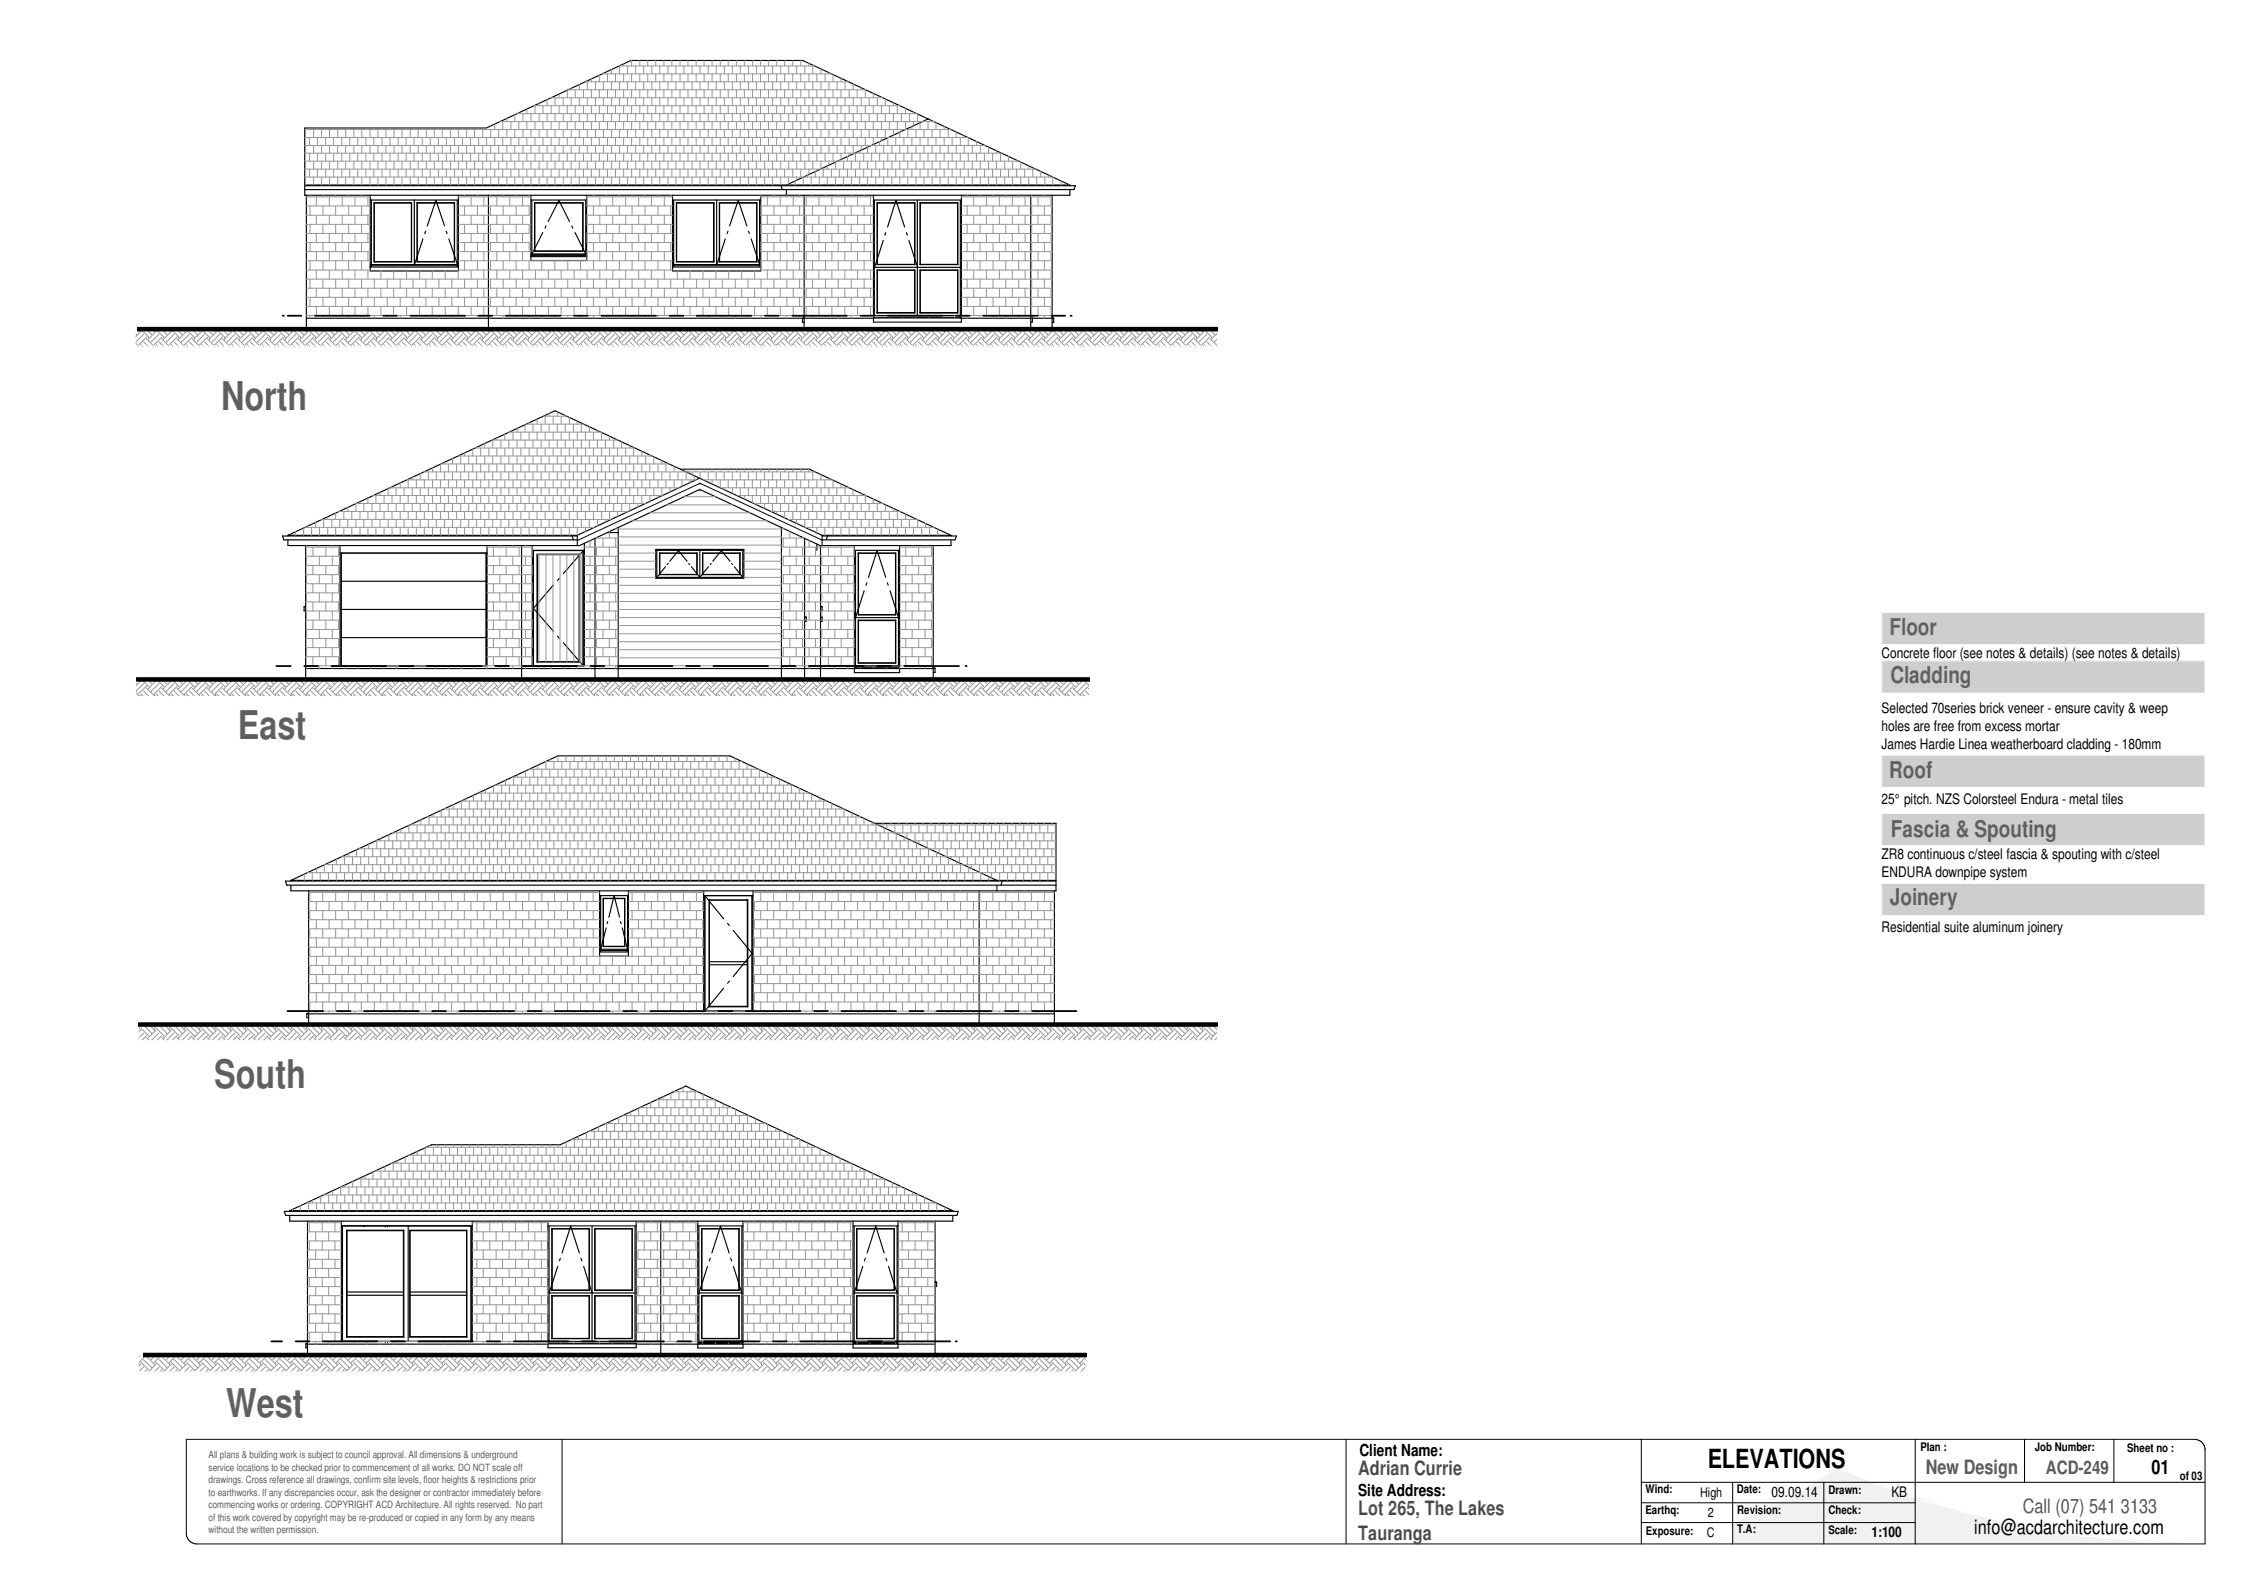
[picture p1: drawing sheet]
<svg xmlns="http://www.w3.org/2000/svg" width="420mm" height="297mm" viewBox="0 0 420 297" stroke-linecap="round" stroke-linejoin="round" font-family="sans-serif">
<defs><g id="words">
<g font-size="7.4" fill="#646464">
<text x="41.2" y="76.3">North</text>
<text x="44.3" y="137.7">East</text>
<text x="39.9" y="202.6">South</text>
<text x="42.1" y="263.9">West</text>
</g>
<text font-size="4.9" x="318" y="273.4">ELEVATIONS</text>
<g font-size="4.3" fill="#646464">
<text x="351.9" y="118.3">Floor</text>
<text x="352.1" y="127.1">Cladding</text>
<text x="351.9" y="144.8">Roof</text>
<text x="352.2" y="155.8">Fascia &amp; Spouting</text>
<text x="351.9" y="168.6">Joinery</text>
</g>
<g font-size="3.7" fill="#505050">
<text x="252.9" y="274.7">Adrian Currie</text>
<text x="253" y="282.1">Lot 265, The Lakes</text>
<text x="253" y="286.8">Tauranga</text>
</g>
<text font-size="3.7" fill="#585858" x="358.7" y="274.5">New Design</text>
<g font-size="3.7">
<text x="400.7" y="274.4">01</text>
<text x="367.7" y="285.7">info@acdarchitecture.com</text>
</g>
<text font-size="3.7" fill="#535353" x="376.8" y="281.8">Call (07) 541 3133</text>
<text font-size="3.4" fill="#585858" x="381" y="274.6">ACD-249</text>
<g font-size="3.1">
<text x="253.2" y="271.2">Client Name:</text>
<text x="252.9" y="278.6">Site Address:</text>
</g>
<g font-size="2.7">
<text x="350.4" y="122.5">Concrete floor (see notes &amp; details) (see notes &amp; details)</text>
<text x="350.4" y="132.7">Selected 70series brick veneer - ensure cavity &amp; weep</text>
<text x="350.4" y="136.1">holes are free from excess mortar</text>
<text x="350.4" y="139.5">James Hardie Linea weatherboard cladding - 180mm</text>
<text x="350.4" y="149.7">25° pitch. NZS Colorsteel Endura - metal tiles</text>
<text x="350.4" y="160">ZR8 continuous c/steel fascia &amp; spouting with c/steel</text>
<text x="350.4" y="163.4">ENDURA downpipe system</text>
<text x="350.4" y="173.6">Residential suite aluminum joinery</text>
<text x="329.9" y="278.7">09.09.14</text>
<text x="352.2" y="278.8">KB</text>
<text x="348.6" y="286.3">1:100</text>
</g>
<g font-size="2.5">
<text x="316.6" y="278.8">High</text>
<text x="317.9" y="286.3">C</text>
<text x="318.1" y="282.5">2</text>
</g>
<g font-size="2.2">
<text x="357.7" y="270.2">Plan :</text>
<text x="379" y="270.2">Job Number:</text>
<text x="396.2" y="270.4">Sheet no :</text>
<text x="406" y="275.5">of 03</text>
<text x="306.5" y="281.9">Earthq:</text>
<text x="306.5" y="278">Wind:</text>
<text x="323.5" y="278">Date:</text>
<text x="323.5" y="281.9">Revision:</text>
<text x="340.5" y="278.2">Drawn:</text>
<text x="340.5" y="281.9">Check:</text>
<text x="306.5" y="285.8">Exposure:</text>
<text x="323.5" y="285.5">T.A:</text>
<text x="340.5" y="285.6">Scale:</text>
</g>
<g font-size="1.9" fill="#595959">
<text x="38.9" y="271.6">All plans &amp; building work is subject to council approval. All dimensions &amp; underground</text>
<text x="38.9" y="273.9">service locations to be checked prior to commencement of all works. DO NOT scale off</text>
<text x="38.9" y="276.2">drawings. Cross reference all drawings, confirm site levels, floor heights &amp; restrictions prior</text>
<text x="38.9" y="278.6">to earthworks. If any discrepancies occur, ask the designer or contractor immediately before</text>
<text x="38.9" y="280.9">commencing works or ordering. COPYRIGHT ACD Architecture. All rights reserved. No part</text>
<text x="38.9" y="283.2">of this work covered by copyright may be re-produced or copied in any form by any means</text>
<text x="38.9" y="285.5">without the written permission.</text>
</g>
</g></defs>
<path d="M25.9 61.3h.1" fill="none" stroke="#969696" stroke-width=".19"/>
<path d="M28.8 61.3h-.1" fill="none" stroke="#969696" stroke-width=".19"/>
<path d="M27.3 62.8l-1.4 1.4" fill="none" stroke="#969696" stroke-width=".19"/>
<path d="M31.6 61.3h.1" fill="none" stroke="#969696" stroke-width=".19"/>
<path d="M30.1 62.8l-1.4 1.4" fill="none" stroke="#969696" stroke-width=".19"/>
<path d="M34.4 61.3h.1" fill="none" stroke="#969696" stroke-width=".19"/>
<path d="M33 62.8l-1.4 1.4" fill="none" stroke="#969696" stroke-width=".19"/>
<path d="M37.3 61.3h-.1" fill="none" stroke="#969696" stroke-width=".19"/>
<path d="M35.8 62.8l-1.4 1.4" fill="none" stroke="#969696" stroke-width=".19"/>
<path d="M40.1 61.3h-.1" fill="none" stroke="#969696" stroke-width=".19"/>
<path d="M38.6 62.8l-1.4 1.4" fill="none" stroke="#969696" stroke-width=".19"/>
<path d="M42.9 61.3h.1" fill="none" stroke="#969696" stroke-width=".19"/>
<path d="M41.4 62.8l-1.4 1.4" fill="none" stroke="#969696" stroke-width=".19"/>
<path d="M45.8 61.3h-.1" fill="none" stroke="#969696" stroke-width=".19"/>
<path d="M44.3 62.8l-1.4 1.4" fill="none" stroke="#969696" stroke-width=".19"/>
<path d="M48.6 61.3h-.1" fill="none" stroke="#969696" stroke-width=".19"/>
<path d="M47.1 62.8l-1.4 1.4" fill="none" stroke="#969696" stroke-width=".19"/>
<path d="M51.4 61.3h-.1" fill="none" stroke="#969696" stroke-width=".19"/>
<path d="M49.9 62.8l-1.4 1.4" fill="none" stroke="#969696" stroke-width=".19"/>
<path d="M54.2 61.3h.1" fill="none" stroke="#969696" stroke-width=".19"/>
<path d="M52.8 62.8l-1.5 1.4" fill="none" stroke="#969696" stroke-width=".19"/>
<path d="M57.1 61.3h-.1" fill="none" stroke="#969696" stroke-width=".19"/>
<path d="M55.6 62.8l-1.4 1.4" fill="none" stroke="#969696" stroke-width=".19"/>
<path d="M59.9 61.3h-.1" fill="none" stroke="#969696" stroke-width=".19"/>
<path d="M58.4 62.8l-1.4 1.4" fill="none" stroke="#969696" stroke-width=".19"/>
<path d="M62.7 61.3h.1" fill="none" stroke="#969696" stroke-width=".19"/>
<path d="M61.2 62.8l-1.4 1.4" fill="none" stroke="#969696" stroke-width=".19"/>
<path d="M65.6 61.3h-.1" fill="none" stroke="#969696" stroke-width=".19"/>
<path d="M64.1 62.8l-1.4 1.4" fill="none" stroke="#969696" stroke-width=".19"/>
<path d="M68.4 61.3h-.1" fill="none" stroke="#969696" stroke-width=".19"/>
<path d="M66.9 62.8l-1.4 1.4" fill="none" stroke="#969696" stroke-width=".19"/>
<path d="M71.2 61.3h.1" fill="none" stroke="#969696" stroke-width=".19"/>
<path d="M69.8 62.8l-1.5 1.4" fill="none" stroke="#969696" stroke-width=".19"/>
<path d="M74 61.3h.1" fill="none" stroke="#969696" stroke-width=".19"/>
<path d="M72.5 62.8l-1.3 1.4" fill="none" stroke="#969696" stroke-width=".19"/>
<path d="M76.9 61.3h-.1" fill="none" stroke="#969696" stroke-width=".19"/>
<path d="M75.4 62.8l-1.4 1.4" fill="none" stroke="#969696" stroke-width=".19"/>
<path d="M79.7 61.3h-.1" fill="none" stroke="#969696" stroke-width=".19"/>
<path d="M78.2 62.8l-1.4 1.4" fill="none" stroke="#969696" stroke-width=".19"/>
<path d="M82.5 61.3h.1" fill="none" stroke="#969696" stroke-width=".19"/>
<path d="M81.1 62.8l-1.5 1.4" fill="none" stroke="#969696" stroke-width=".19"/>
<path d="M85.3 61.3h.1" fill="none" stroke="#969696" stroke-width=".19"/>
<path d="M83.9 62.8l-1.4 1.4" fill="none" stroke="#969696" stroke-width=".19"/>
<path d="M88.2 61.3h-.1" fill="none" stroke="#969696" stroke-width=".19"/>
<path d="M86.7 62.8l-1.4 1.4" fill="none" stroke="#969696" stroke-width=".19"/>
<path d="M91 61.3h.1" fill="none" stroke="#969696" stroke-width=".19"/>
<path d="M89.5 62.8l-1.4 1.4" fill="none" stroke="#969696" stroke-width=".19"/>
<path d="M93.8 61.3h.1" fill="none" stroke="#969696" stroke-width=".19"/>
<path d="M92.4 62.8l-1.4 1.4" fill="none" stroke="#969696" stroke-width=".19"/>
<path d="M96.7 61.3h-.1" fill="none" stroke="#969696" stroke-width=".19"/>
<path d="M95.2 62.8l-1.4 1.4" fill="none" stroke="#969696" stroke-width=".19"/>
<path d="M99.5 61.3h-.1" fill="none" stroke="#969696" stroke-width=".19"/>
<path d="M98 62.8l-1.4 1.4" fill="none" stroke="#969696" stroke-width=".19"/>
<path d="M102.3 61.3h.1" fill="none" stroke="#969696" stroke-width=".19"/>
<path d="M100.9 62.8l-1.5 1.4" fill="none" stroke="#969696" stroke-width=".19"/>
<path d="M105.1 61.3h.1" fill="none" stroke="#969696" stroke-width=".19"/>
<path d="M103.7 62.8l-1.4 1.4" fill="none" stroke="#969696" stroke-width=".19"/>
<path d="M108 61.3h-.1" fill="none" stroke="#969696" stroke-width=".19"/>
<path d="M106.5 62.8l-1.4 1.4" fill="none" stroke="#969696" stroke-width=".19"/>
<path d="M110.8 61.3h-.1" fill="none" stroke="#969696" stroke-width=".19"/>
<path d="M109.3 62.8l-1.4 1.4" fill="none" stroke="#969696" stroke-width=".19"/>
<path d="M113.7 61.3h-.1" fill="none" stroke="#969696" stroke-width=".19"/>
<path d="M112.2 62.8l-1.5 1.4" fill="none" stroke="#969696" stroke-width=".19"/>
<path d="M116.4 61.3h.1" fill="none" stroke="#969696" stroke-width=".19"/>
<path d="M115 62.8l-1.4 1.4" fill="none" stroke="#969696" stroke-width=".19"/>
<path d="M119.3 61.3h-.1" fill="none" stroke="#969696" stroke-width=".19"/>
<path d="M117.8 62.8l-1.4 1.4" fill="none" stroke="#969696" stroke-width=".19"/>
<path d="M122.1 61.3h.1" fill="none" stroke="#969696" stroke-width=".19"/>
<path d="M120.6 62.8l-1.4 1.4" fill="none" stroke="#969696" stroke-width=".19"/>
<path d="M125 61.3h-.1" fill="none" stroke="#969696" stroke-width=".19"/>
<path d="M123.5 62.8l-1.4 1.4" fill="none" stroke="#969696" stroke-width=".19"/>
<path d="M127.8 61.3h-.1" fill="none" stroke="#969696" stroke-width=".19"/>
<path d="M126.3 62.8l-1.4 1.4" fill="none" stroke="#969696" stroke-width=".19"/>
<path d="M130.6 61.3h-.1" fill="none" stroke="#969696" stroke-width=".19"/>
<path d="M129.1 62.8l-1.4 1.4" fill="none" stroke="#969696" stroke-width=".19"/>
<path d="M133.4 61.3h.1" fill="none" stroke="#969696" stroke-width=".19"/>
<path d="M131.9 62.8l-1.4 1.4" fill="none" stroke="#969696" stroke-width=".19"/>
<path d="M136.3 61.3h-.1" fill="none" stroke="#969696" stroke-width=".19"/>
<path d="M134.8 62.8l-1.4 1.4" fill="none" stroke="#969696" stroke-width=".19"/>
<path d="M139.1 61.3h-.1" fill="none" stroke="#969696" stroke-width=".19"/>
<path d="M137.6 62.8l-1.4 1.4" fill="none" stroke="#969696" stroke-width=".19"/>
<path d="M141.9 61.3h-.1" fill="none" stroke="#969696" stroke-width=".19"/>
<path d="M140.5 62.8l-1.5 1.4" fill="none" stroke="#969696" stroke-width=".19"/>
<path d="M144.8 61.3h-.1" fill="none" stroke="#969696" stroke-width=".19"/>
<path d="M143.3 62.8l-1.5 1.4" fill="none" stroke="#969696" stroke-width=".19"/>
<path d="M147.6 61.3h-.1" fill="none" stroke="#969696" stroke-width=".19"/>
<path d="M146.1 62.8l-1.4 1.4" fill="none" stroke="#969696" stroke-width=".19"/>
<path d="M150.4 61.3h.1" fill="none" stroke="#969696" stroke-width=".19"/>
<path d="M148.9 62.8l-1.4 1.4" fill="none" stroke="#969696" stroke-width=".19"/>
<path d="M153.2 61.3h.1" fill="none" stroke="#969696" stroke-width=".19"/>
<path d="M151.8 62.8l-1.4 1.4" fill="none" stroke="#969696" stroke-width=".19"/>
<path d="M156.1 61.3h-.1" fill="none" stroke="#969696" stroke-width=".19"/>
<path d="M154.6 62.8l-1.4 1.4" fill="none" stroke="#969696" stroke-width=".19"/>
<path d="M158.9 61.3h-.1" fill="none" stroke="#969696" stroke-width=".19"/>
<path d="M157.4 62.8l-1.4 1.4" fill="none" stroke="#969696" stroke-width=".19"/>
<path d="M161.7 61.3h.1" fill="none" stroke="#969696" stroke-width=".19"/>
<path d="M160.3 62.8l-1.5 1.4" fill="none" stroke="#969696" stroke-width=".19"/>
<path d="M164.5 61.3h.1" fill="none" stroke="#969696" stroke-width=".19"/>
<path d="M163.1 62.8l-1.4 1.4" fill="none" stroke="#969696" stroke-width=".19"/>
<path d="M167.4 61.3h-.1" fill="none" stroke="#969696" stroke-width=".19"/>
<path d="M165.9 62.8l-1.4 1.4" fill="none" stroke="#969696" stroke-width=".19"/>
<path d="M170.2 61.3h-.1" fill="none" stroke="#969696" stroke-width=".19"/>
<path d="M168.7 62.8l-1.4 1.4" fill="none" stroke="#969696" stroke-width=".19"/>
<path d="M173 61.3h.1" fill="none" stroke="#969696" stroke-width=".19"/>
<path d="M171.6 62.8l-1.5 1.4" fill="none" stroke="#969696" stroke-width=".19"/>
<path d="M175.8 61.3h.1" fill="none" stroke="#969696" stroke-width=".19"/>
<path d="M174.4 62.8l-1.4 1.4" fill="none" stroke="#969696" stroke-width=".19"/>
<path d="M178.7 61.3h-.1" fill="none" stroke="#969696" stroke-width=".19"/>
<path d="M177.2 62.8l-1.4 1.4" fill="none" stroke="#969696" stroke-width=".19"/>
<path d="M181.5 61.3h.1" fill="none" stroke="#969696" stroke-width=".19"/>
<path d="M180 62.8l-1.4 1.4" fill="none" stroke="#969696" stroke-width=".19"/>
<path d="M184.4 61.3h-.1" fill="none" stroke="#969696" stroke-width=".19"/>
<path d="M182.9 62.8l-1.4 1.4" fill="none" stroke="#969696" stroke-width=".19"/>
<path d="M187.2 61.3h-.1" fill="none" stroke="#969696" stroke-width=".19"/>
<path d="M185.7 62.8l-1.4 1.4" fill="none" stroke="#969696" stroke-width=".19"/>
<path d="M190 61.3h-.1" fill="none" stroke="#969696" stroke-width=".19"/>
<path d="M188.5 62.8l-1.4 1.4" fill="none" stroke="#969696" stroke-width=".19"/>
<path d="M192.8 61.3h.1" fill="none" stroke="#969696" stroke-width=".19"/>
<path d="M191.4 62.8l-1.5 1.4" fill="none" stroke="#969696" stroke-width=".19"/>
<path d="M195.7 61.3h-.1" fill="none" stroke="#969696" stroke-width=".19"/>
<path d="M194.2 62.8l-1.4 1.4" fill="none" stroke="#969696" stroke-width=".19"/>
<path d="M198.5 61.3h-.1" fill="none" stroke="#969696" stroke-width=".19"/>
<path d="M197 62.8l-1.4 1.4" fill="none" stroke="#969696" stroke-width=".19"/>
<path d="M201.3 61.3h-.1" fill="none" stroke="#969696" stroke-width=".19"/>
<path d="M199.8 62.8l-1.4 1.4" fill="none" stroke="#969696" stroke-width=".19"/>
<path d="M204.2 61.3h-.1" fill="none" stroke="#969696" stroke-width=".19"/>
<path d="M202.7 62.8l-1.5 1.4" fill="none" stroke="#969696" stroke-width=".19"/>
<path d="M207 61.3h-.1" fill="none" stroke="#969696" stroke-width=".19"/>
<path d="M205.5 62.8l-1.4 1.4" fill="none" stroke="#969696" stroke-width=".19"/>
<path d="M209.8 61.3h.1" fill="none" stroke="#969696" stroke-width=".19"/>
<path d="M208.3 62.8l-1.4 1.4" fill="none" stroke="#969696" stroke-width=".19"/>
<path d="M212.6 61.3h.1" fill="none" stroke="#969696" stroke-width=".19"/>
<path d="M211.1 62.8l-1.3 1.4" fill="none" stroke="#969696" stroke-width=".19"/>
<path d="M215.5 61.3h-.1" fill="none" stroke="#969696" stroke-width=".19"/>
<path d="M214 62.8l-1.4 1.4" fill="none" stroke="#969696" stroke-width=".19"/>
<path d="M218.3 61.3h-.1" fill="none" stroke="#969696" stroke-width=".19"/>
<path d="M216.8 62.8l-1.4 1.4" fill="none" stroke="#969696" stroke-width=".19"/>
<path d="M221.1 61.3h.1" fill="none" stroke="#969696" stroke-width=".19"/>
<path d="M219.7 62.8l-1.5 1.4" fill="none" stroke="#969696" stroke-width=".19"/>
<path d="M223.9 61.3h.1" fill="none" stroke="#969696" stroke-width=".19"/>
<path d="M222.5 62.8l-1.4 1.4" fill="none" stroke="#969696" stroke-width=".19"/>
<path d="M226.8 61.3h-.1" fill="none" stroke="#969696" stroke-width=".19"/>
<path d="M225.3 62.8l-1.4 1.4" fill="none" stroke="#969696" stroke-width=".19"/>
<path d="M226.8 64.1l-.1 .1" fill="none" stroke="#969696" stroke-width=".19"/>
<path d="M26.8 62.2l-1.5 1.5" fill="none" stroke="#969696" stroke-width=".19"/>
<path d="M29.6 62.2l-1.4 1.5" fill="none" stroke="#969696" stroke-width=".19"/>
<path d="M32.4 62.2l-1.4 1.5" fill="none" stroke="#969696" stroke-width=".19"/>
<path d="M35.3 62.2l-1.4 1.5" fill="none" stroke="#969696" stroke-width=".19"/>
<path d="M38.1 62.2l-1.4 1.5" fill="none" stroke="#969696" stroke-width=".19"/>
<path d="M40.9 62.2l-1.4 1.5" fill="none" stroke="#969696" stroke-width=".19"/>
<path d="M43.8 62.2l-1.5 1.5" fill="none" stroke="#969696" stroke-width=".19"/>
<path d="M46.6 62.2l-1.4 1.5" fill="none" stroke="#969696" stroke-width=".19"/>
<path d="M49.4 62.2l-1.4 1.5" fill="none" stroke="#969696" stroke-width=".19"/>
<path d="M52.2 62.2l-1.4 1.5" fill="none" stroke="#969696" stroke-width=".19"/>
<path d="M55.1 62.2l-1.4 1.5" fill="none" stroke="#969696" stroke-width=".19"/>
<path d="M57.9 62.2l-1.4 1.5" fill="none" stroke="#969696" stroke-width=".19"/>
<path d="M60.7 62.2l-1.4 1.5" fill="none" stroke="#969696" stroke-width=".19"/>
<path d="M63.5 62.2l-1.4 1.5" fill="none" stroke="#969696" stroke-width=".19"/>
<path d="M66.4 62.2l-1.4 1.5" fill="none" stroke="#969696" stroke-width=".19"/>
<path d="M69.2 62.2l-1.4 1.5" fill="none" stroke="#969696" stroke-width=".19"/>
<path d="M72 62.2l-1.4 1.5" fill="none" stroke="#969696" stroke-width=".19"/>
<path d="M74.9 62.2l-1.5 1.5" fill="none" stroke="#969696" stroke-width=".19"/>
<path d="M77.7 62.2l-1.4 1.5" fill="none" stroke="#969696" stroke-width=".19"/>
<path d="M80.5 62.2l-1.4 1.5" fill="none" stroke="#969696" stroke-width=".19"/>
<path d="M83.3 62.2l-1.4 1.5" fill="none" stroke="#969696" stroke-width=".19"/>
<path d="M86.2 62.2l-1.4 1.5" fill="none" stroke="#969696" stroke-width=".19"/>
<path d="M89 62.2l-1.4 1.5" fill="none" stroke="#969696" stroke-width=".19"/>
<path d="M91.9 62.2l-1.5 1.5" fill="none" stroke="#969696" stroke-width=".19"/>
<path d="M94.6 62.2l-1.4 1.5" fill="none" stroke="#969696" stroke-width=".19"/>
<path d="M97.5 62.2l-1.4 1.5" fill="none" stroke="#969696" stroke-width=".19"/>
<path d="M100.3 62.2l-1.4 1.5" fill="none" stroke="#969696" stroke-width=".19"/>
<path d="M103.2 62.2l-1.5 1.5" fill="none" stroke="#969696" stroke-width=".19"/>
<path d="M106 62.2l-1.4 1.5" fill="none" stroke="#969696" stroke-width=".19"/>
<path d="M108.8 62.2l-1.4 1.5" fill="none" stroke="#969696" stroke-width=".19"/>
<path d="M111.6 62.2l-1.4 1.5" fill="none" stroke="#969696" stroke-width=".19"/>
<path d="M114.5 62.2l-1.4 1.5" fill="none" stroke="#969696" stroke-width=".19"/>
<path d="M117.3 62.2l-1.4 1.5" fill="none" stroke="#969696" stroke-width=".19"/>
<path d="M120.1 62.2l-1.4 1.5" fill="none" stroke="#969696" stroke-width=".19"/>
<path d="M122.9 62.2l-1.4 1.5" fill="none" stroke="#969696" stroke-width=".19"/>
<path d="M125.8 62.2l-1.4 1.5" fill="none" stroke="#969696" stroke-width=".19"/>
<path d="M128.6 62.2l-1.4 1.5" fill="none" stroke="#969696" stroke-width=".19"/>
<path d="M131.4 62.2l-1.4 1.5" fill="none" stroke="#969696" stroke-width=".19"/>
<path d="M134.3 62.2l-1.5 1.5" fill="none" stroke="#969696" stroke-width=".19"/>
<path d="M137.1 62.2l-1.4 1.5" fill="none" stroke="#969696" stroke-width=".19"/>
<path d="M139.9 62.2l-1.4 1.5" fill="none" stroke="#969696" stroke-width=".19"/>
<path d="M142.7 62.2l-1.4 1.5" fill="none" stroke="#969696" stroke-width=".19"/>
<path d="M145.6 62.2l-1.4 1.5" fill="none" stroke="#969696" stroke-width=".19"/>
<path d="M148.4 62.2l-1.4 1.5" fill="none" stroke="#969696" stroke-width=".19"/>
<path d="M151.2 62.2l-1.4 1.5" fill="none" stroke="#969696" stroke-width=".19"/>
<path d="M154 62.2l-1.4 1.5" fill="none" stroke="#969696" stroke-width=".19"/>
<path d="M156.9 62.2l-1.4 1.5" fill="none" stroke="#969696" stroke-width=".19"/>
<path d="M159.7 62.2l-1.4 1.5" fill="none" stroke="#969696" stroke-width=".19"/>
<path d="M162.5 62.2l-1.4 1.5" fill="none" stroke="#969696" stroke-width=".19"/>
<path d="M165.4 62.2l-1.5 1.5" fill="none" stroke="#969696" stroke-width=".19"/>
<path d="M168.2 62.2l-1.4 1.5" fill="none" stroke="#969696" stroke-width=".19"/>
<path d="M171 62.2l-1.4 1.5" fill="none" stroke="#969696" stroke-width=".19"/>
<path d="M173.9 62.2l-1.4 1.5" fill="none" stroke="#969696" stroke-width=".19"/>
<path d="M176.7 62.2l-1.4 1.5" fill="none" stroke="#969696" stroke-width=".19"/>
<path d="M179.5 62.2l-1.4 1.5" fill="none" stroke="#969696" stroke-width=".19"/>
<path d="M182.4 62.2l-1.5 1.5" fill="none" stroke="#969696" stroke-width=".19"/>
<path d="M185.2 62.2l-1.4 1.5" fill="none" stroke="#969696" stroke-width=".19"/>
<path d="M188 62.2l-1.4 1.5" fill="none" stroke="#969696" stroke-width=".19"/>
<path d="M190.8 62.2l-1.4 1.5" fill="none" stroke="#969696" stroke-width=".19"/>
<path d="M193.7 62.2l-1.5 1.5" fill="none" stroke="#969696" stroke-width=".19"/>
<path d="M196.5 62.2l-1.4 1.5" fill="none" stroke="#969696" stroke-width=".19"/>
<path d="M199.3 62.2l-1.4 1.5" fill="none" stroke="#969696" stroke-width=".19"/>
<path d="M202.1 62.2l-1.4 1.5" fill="none" stroke="#969696" stroke-width=".19"/>
<path d="M205 62.2l-1.4 1.5" fill="none" stroke="#969696" stroke-width=".19"/>
<path d="M207.8 62.2l-1.4 1.5" fill="none" stroke="#969696" stroke-width=".19"/>
<path d="M210.6 62.2l-1.4 1.5" fill="none" stroke="#969696" stroke-width=".19"/>
<path d="M213.5 62.2l-1.5 1.5" fill="none" stroke="#969696" stroke-width=".19"/>
<path d="M216.3 62.2l-1.4 1.5" fill="none" stroke="#969696" stroke-width=".19"/>
<path d="M219.1 62.2l-1.4 1.5" fill="none" stroke="#969696" stroke-width=".19"/>
<path d="M221.9 62.2l-1.4 1.5" fill="none" stroke="#969696" stroke-width=".19"/>
<path d="M224.8 62.2l-1.5 1.5" fill="none" stroke="#969696" stroke-width=".19"/>
<path d="M226.8 63.1l-.6 .6" fill="none" stroke="#969696" stroke-width=".19"/>
<path d="M26.2 61.7l-1 1.1" fill="none" stroke="#969696" stroke-width=".19"/>
<path d="M29.1 61.7l-1.4 1.4" fill="none" stroke="#969696" stroke-width=".19"/>
<path d="M31.9 61.7l-1.4 1.4" fill="none" stroke="#969696" stroke-width=".19"/>
<path d="M34.7 61.7l-1.4 1.4" fill="none" stroke="#969696" stroke-width=".19"/>
<path d="M37.6 61.7l-1.5 1.4" fill="none" stroke="#969696" stroke-width=".19"/>
<path d="M40.4 61.7l-1.4 1.4" fill="none" stroke="#969696" stroke-width=".19"/>
<path d="M43.2 61.7l-1.4 1.4" fill="none" stroke="#969696" stroke-width=".19"/>
<path d="M46 61.7l-1.3 1.4" fill="none" stroke="#969696" stroke-width=".19"/>
<path d="M48.9 61.7l-1.5 1.4" fill="none" stroke="#969696" stroke-width=".19"/>
<path d="M51.7 61.7l-1.4 1.4" fill="none" stroke="#969696" stroke-width=".19"/>
<path d="M54.5 61.7l-1.4 1.4" fill="none" stroke="#969696" stroke-width=".19"/>
<path d="M57.4 61.7l-1.4 1.4" fill="none" stroke="#969696" stroke-width=".19"/>
<path d="M60.2 61.7l-1.4 1.4" fill="none" stroke="#969696" stroke-width=".19"/>
<path d="M63 61.7l-1.4 1.4" fill="none" stroke="#969696" stroke-width=".19"/>
<path d="M65.9 61.7l-1.5 1.4" fill="none" stroke="#969696" stroke-width=".19"/>
<path d="M68.7 61.7l-1.4 1.4" fill="none" stroke="#969696" stroke-width=".19"/>
<path d="M71.5 61.7l-1.4 1.4" fill="none" stroke="#969696" stroke-width=".19"/>
<path d="M74.3 61.7l-1.4 1.4" fill="none" stroke="#969696" stroke-width=".19"/>
<path d="M77.2 61.7l-1.4 1.4" fill="none" stroke="#969696" stroke-width=".19"/>
<path d="M80 61.7l-1.4 1.4" fill="none" stroke="#969696" stroke-width=".19"/>
<path d="M82.8 61.7l-1.4 1.4" fill="none" stroke="#969696" stroke-width=".19"/>
<path d="M85.6 61.7l-1.4 1.4" fill="none" stroke="#969696" stroke-width=".19"/>
<path d="M88.5 61.7l-1.4 1.4" fill="none" stroke="#969696" stroke-width=".19"/>
<path d="M91.3 61.7l-1.4 1.4" fill="none" stroke="#969696" stroke-width=".19"/>
<path d="M94.1 61.7l-1.4 1.4" fill="none" stroke="#969696" stroke-width=".19"/>
<path d="M97 61.7l-1.5 1.4" fill="none" stroke="#969696" stroke-width=".19"/>
<path d="M99.8 61.7l-1.4 1.4" fill="none" stroke="#969696" stroke-width=".19"/>
<path d="M102.6 61.7l-1.4 1.4" fill="none" stroke="#969696" stroke-width=".19"/>
<path d="M105.4 61.7l-1.4 1.4" fill="none" stroke="#969696" stroke-width=".19"/>
<path d="M108.3 61.7l-1.5 1.4" fill="none" stroke="#969696" stroke-width=".19"/>
<path d="M111.1 61.7l-1.4 1.4" fill="none" stroke="#969696" stroke-width=".19"/>
<path d="M113.9 61.7l-1.4 1.4" fill="none" stroke="#969696" stroke-width=".19"/>
<path d="M116.7 61.7l-1.4 1.4" fill="none" stroke="#969696" stroke-width=".19"/>
<path d="M119.6 61.7l-1.4 1.4" fill="none" stroke="#969696" stroke-width=".19"/>
<path d="M122.4 61.7l-1.4 1.4" fill="none" stroke="#969696" stroke-width=".19"/>
<path d="M125.3 61.7l-1.5 1.4" fill="none" stroke="#969696" stroke-width=".19"/>
<path d="M128.1 61.7l-1.5 1.4" fill="none" stroke="#969696" stroke-width=".19"/>
<path d="M130.9 61.7l-1.4 1.4" fill="none" stroke="#969696" stroke-width=".19"/>
<path d="M133.7 61.7l-1.4 1.4" fill="none" stroke="#969696" stroke-width=".19"/>
<path d="M136.6 61.7l-1.4 1.4" fill="none" stroke="#969696" stroke-width=".19"/>
<path d="M139.4 61.7l-1.4 1.4" fill="none" stroke="#969696" stroke-width=".19"/>
<path d="M142.2 61.7l-1.4 1.4" fill="none" stroke="#969696" stroke-width=".19"/>
<path d="M145 61.7l-1.4 1.4" fill="none" stroke="#969696" stroke-width=".19"/>
<path d="M147.9 61.7l-1.4 1.4" fill="none" stroke="#969696" stroke-width=".19"/>
<path d="M150.7 61.7l-1.4 1.4" fill="none" stroke="#969696" stroke-width=".19"/>
<path d="M153.5 61.7l-1.4 1.4" fill="none" stroke="#969696" stroke-width=".19"/>
<path d="M156.4 61.7l-1.5 1.4" fill="none" stroke="#969696" stroke-width=".19"/>
<path d="M159.2 61.7l-1.4 1.4" fill="none" stroke="#969696" stroke-width=".19"/>
<path d="M162 61.7l-1.4 1.4" fill="none" stroke="#969696" stroke-width=".19"/>
<path d="M164.8 61.7l-1.4 1.4" fill="none" stroke="#969696" stroke-width=".19"/>
<path d="M167.7 61.7l-1.4 1.4" fill="none" stroke="#969696" stroke-width=".19"/>
<path d="M170.5 61.7l-1.4 1.4" fill="none" stroke="#969696" stroke-width=".19"/>
<path d="M173.3 61.7l-1.4 1.4" fill="none" stroke="#969696" stroke-width=".19"/>
<path d="M176.1 61.7l-1.4 1.4" fill="none" stroke="#969696" stroke-width=".19"/>
<path d="M179 61.7l-1.4 1.4" fill="none" stroke="#969696" stroke-width=".19"/>
<path d="M181.8 61.7l-1.4 1.4" fill="none" stroke="#969696" stroke-width=".19"/>
<path d="M184.6 61.7l-1.4 1.4" fill="none" stroke="#969696" stroke-width=".19"/>
<path d="M187.5 61.7l-1.5 1.4" fill="none" stroke="#969696" stroke-width=".19"/>
<path d="M190.3 61.7l-1.4 1.4" fill="none" stroke="#969696" stroke-width=".19"/>
<path d="M193.1 61.7l-1.4 1.4" fill="none" stroke="#969696" stroke-width=".19"/>
<path d="M195.9 61.7l-1.3 1.4" fill="none" stroke="#969696" stroke-width=".19"/>
<path d="M198.8 61.7l-1.4 1.4" fill="none" stroke="#969696" stroke-width=".19"/>
<path d="M201.6 61.7l-1.4 1.4" fill="none" stroke="#969696" stroke-width=".19"/>
<path d="M204.5 61.7l-1.5 1.4" fill="none" stroke="#969696" stroke-width=".19"/>
<path d="M207.3 61.7l-1.4 1.4" fill="none" stroke="#969696" stroke-width=".19"/>
<path d="M210.1 61.7l-1.4 1.4" fill="none" stroke="#969696" stroke-width=".19"/>
<path d="M212.9 61.7l-1.4 1.4" fill="none" stroke="#969696" stroke-width=".19"/>
<path d="M215.8 61.7l-1.5 1.4" fill="none" stroke="#969696" stroke-width=".19"/>
<path d="M218.6 61.7l-1.4 1.4" fill="none" stroke="#969696" stroke-width=".19"/>
<path d="M221.4 61.7l-1.4 1.4" fill="none" stroke="#969696" stroke-width=".19"/>
<path d="M224.2 61.7l-1.4 1.4" fill="none" stroke="#969696" stroke-width=".19"/>
<path d="M226.8 62l-1.1 1.1" fill="none" stroke="#969696" stroke-width=".19"/>
<path d="M226.3 61.3l.4 .4" fill="none" stroke="#969696" stroke-width=".19"/>
<path d="M223.5 61.3l.4 .4" fill="none" stroke="#969696" stroke-width=".19"/>
<path d="M225.3 63.1l1.5 1.3" fill="none" stroke="#969696" stroke-width=".19"/>
<path d="M220.6 61.3l.5 .4" fill="none" stroke="#969696" stroke-width=".19"/>
<path d="M222.5 63.1l1.3 1.3" fill="none" stroke="#969696" stroke-width=".19"/>
<path d="M217.8 61.3l.4 .4" fill="none" stroke="#969696" stroke-width=".19"/>
<path d="M219.7 63.1l1.2 1.3" fill="none" stroke="#969696" stroke-width=".19"/>
<path d="M215 61.3l.4 .4" fill="none" stroke="#969696" stroke-width=".19"/>
<path d="M216.8 63.1l1.3 1.3" fill="none" stroke="#969696" stroke-width=".19"/>
<path d="M212.2 61.3l.4 .4" fill="none" stroke="#969696" stroke-width=".19"/>
<path d="M214 63.1l1.3 1.3" fill="none" stroke="#969696" stroke-width=".19"/>
<path d="M209.3 61.3l.5 .4" fill="none" stroke="#969696" stroke-width=".19"/>
<path d="M211.1 63.1l1.4 1.3" fill="none" stroke="#969696" stroke-width=".19"/>
<path d="M206.5 61.3l.4 .4" fill="none" stroke="#969696" stroke-width=".19"/>
<path d="M208.3 63.1l1.3 1.3" fill="none" stroke="#969696" stroke-width=".19"/>
<path d="M203.7 61.3l.4 .4" fill="none" stroke="#969696" stroke-width=".19"/>
<path d="M205.5 63.1l1.3 1.3" fill="none" stroke="#969696" stroke-width=".19"/>
<path d="M200.9 61.3l.3 .4" fill="none" stroke="#969696" stroke-width=".19"/>
<path d="M202.7 63.1l1.3 1.3" fill="none" stroke="#969696" stroke-width=".19"/>
<path d="M198 61.3l.4 .4" fill="none" stroke="#969696" stroke-width=".19"/>
<path d="M199.8 63.1l1.4 1.3" fill="none" stroke="#969696" stroke-width=".19"/>
<path d="M195.2 61.3l.4 .4" fill="none" stroke="#969696" stroke-width=".19"/>
<path d="M197 63.1l1.3 1.3" fill="none" stroke="#969696" stroke-width=".19"/>
<path d="M192.4 61.3l.4 .4" fill="none" stroke="#969696" stroke-width=".19"/>
<path d="M194.2 63.1l1.3 1.3" fill="none" stroke="#969696" stroke-width=".19"/>
<path d="M189.5 61.3l.4 .4" fill="none" stroke="#969696" stroke-width=".19"/>
<path d="M191.4 63.1l1.2 1.3" fill="none" stroke="#969696" stroke-width=".19"/>
<path d="M186.7 61.3l.4 .4" fill="none" stroke="#969696" stroke-width=".19"/>
<path d="M188.5 63.1l1.3 1.3" fill="none" stroke="#969696" stroke-width=".19"/>
<path d="M183.9 61.3l.4 .4" fill="none" stroke="#969696" stroke-width=".19"/>
<path d="M185.7 63.1l1.3 1.3" fill="none" stroke="#969696" stroke-width=".19"/>
<path d="M181 61.3l.5 .4" fill="none" stroke="#969696" stroke-width=".19"/>
<path d="M182.9 63.1l1.3 1.3" fill="none" stroke="#969696" stroke-width=".19"/>
<path d="M178.2 61.3l.4 .4" fill="none" stroke="#969696" stroke-width=".19"/>
<path d="M180 63.1l1.3 1.3" fill="none" stroke="#969696" stroke-width=".19"/>
<path d="M175.4 61.3l.4 .4" fill="none" stroke="#969696" stroke-width=".19"/>
<path d="M177.2 63.1l1.3 1.3" fill="none" stroke="#969696" stroke-width=".19"/>
<path d="M172.5 61.3l.5 .4" fill="none" stroke="#969696" stroke-width=".19"/>
<path d="M174.4 63.1l1.3 1.3" fill="none" stroke="#969696" stroke-width=".19"/>
<path d="M169.7 61.3l.4 .4" fill="none" stroke="#969696" stroke-width=".19"/>
<path d="M171.6 63.1l1.3 1.3" fill="none" stroke="#969696" stroke-width=".19"/>
<path d="M166.9 61.3l.4 .4" fill="none" stroke="#969696" stroke-width=".19"/>
<path d="M168.7 63.1l1.3 1.3" fill="none" stroke="#969696" stroke-width=".19"/>
<path d="M164.1 61.3l.4 .4" fill="none" stroke="#969696" stroke-width=".19"/>
<path d="M165.9 63.1l1.3 1.3" fill="none" stroke="#969696" stroke-width=".19"/>
<path d="M161.2 61.3l.5 .4" fill="none" stroke="#969696" stroke-width=".19"/>
<path d="M163.1 63.1l1.3 1.3" fill="none" stroke="#969696" stroke-width=".19"/>
<path d="M158.4 61.3l.4 .4" fill="none" stroke="#969696" stroke-width=".19"/>
<path d="M160.3 63.1l1.2 1.3" fill="none" stroke="#969696" stroke-width=".19"/>
<path d="M155.6 61.3l.4 .4" fill="none" stroke="#969696" stroke-width=".19"/>
<path d="M157.4 63.1l1.3 1.3" fill="none" stroke="#969696" stroke-width=".19"/>
<path d="M152.8 61.3l.4 .4" fill="none" stroke="#969696" stroke-width=".19"/>
<path d="M154.6 63.1l1.3 1.3" fill="none" stroke="#969696" stroke-width=".19"/>
<path d="M149.9 61.3l.5 .4" fill="none" stroke="#969696" stroke-width=".19"/>
<path d="M151.8 63.1l1.3 1.3" fill="none" stroke="#969696" stroke-width=".19"/>
<path d="M147.1 61.3l.4 .4" fill="none" stroke="#969696" stroke-width=".19"/>
<path d="M148.9 63.1l1.3 1.3" fill="none" stroke="#969696" stroke-width=".19"/>
<path d="M144.3 61.3l.4 .4" fill="none" stroke="#969696" stroke-width=".19"/>
<path d="M146.1 63.1l1.3 1.3" fill="none" stroke="#969696" stroke-width=".19"/>
<path d="M141.5 61.3l.3 .4" fill="none" stroke="#969696" stroke-width=".19"/>
<path d="M143.3 63.1l1.3 1.3" fill="none" stroke="#969696" stroke-width=".19"/>
<path d="M138.6 61.3l.4 .4" fill="none" stroke="#969696" stroke-width=".19"/>
<path d="M140.5 63.1l1.3 1.3" fill="none" stroke="#969696" stroke-width=".19"/>
<path d="M135.8 61.3l.4 .4" fill="none" stroke="#969696" stroke-width=".19"/>
<path d="M137.6 63.1l1.3 1.3" fill="none" stroke="#969696" stroke-width=".19"/>
<path d="M133 61.3l.4 .4" fill="none" stroke="#969696" stroke-width=".19"/>
<path d="M134.8 63.1l1.3 1.3" fill="none" stroke="#969696" stroke-width=".19"/>
<path d="M130.1 61.3l.4 .4" fill="none" stroke="#969696" stroke-width=".19"/>
<path d="M131.9 63.1l1.4 1.3" fill="none" stroke="#969696" stroke-width=".19"/>
<path d="M127.3 61.3l.4 .4" fill="none" stroke="#969696" stroke-width=".19"/>
<path d="M129.1 63.1l1.3 1.3" fill="none" stroke="#969696" stroke-width=".19"/>
<path d="M124.5 61.3l.4 .4" fill="none" stroke="#969696" stroke-width=".19"/>
<path d="M126.3 63.1l1.3 1.3" fill="none" stroke="#969696" stroke-width=".19"/>
<path d="M121.7 61.3l.4 .4" fill="none" stroke="#969696" stroke-width=".19"/>
<path d="M123.5 63.1l1.3 1.3" fill="none" stroke="#969696" stroke-width=".19"/>
<path d="M118.8 61.3l.4 .4" fill="none" stroke="#969696" stroke-width=".19"/>
<path d="M120.6 63.1l1.4 1.3" fill="none" stroke="#969696" stroke-width=".19"/>
<path d="M116 61.3l.4 .4" fill="none" stroke="#969696" stroke-width=".19"/>
<path d="M117.8 63.1l1.3 1.3" fill="none" stroke="#969696" stroke-width=".19"/>
<path d="M113.1 61.3l.5 .4" fill="none" stroke="#969696" stroke-width=".19"/>
<path d="M115 63.1l1.3 1.3" fill="none" stroke="#969696" stroke-width=".19"/>
<path d="M110.4 61.3l.3 .4" fill="none" stroke="#969696" stroke-width=".19"/>
<path d="M112.2 63.1l1.3 1.3" fill="none" stroke="#969696" stroke-width=".19"/>
<path d="M107.5 61.3l.4 .4" fill="none" stroke="#969696" stroke-width=".19"/>
<path d="M109.3 63.1l1.3 1.3" fill="none" stroke="#969696" stroke-width=".19"/>
<path d="M104.7 61.3l.4 .4" fill="none" stroke="#969696" stroke-width=".19"/>
<path d="M106.5 63.1l1.3 1.3" fill="none" stroke="#969696" stroke-width=".19"/>
<path d="M101.8 61.3l.5 .4" fill="none" stroke="#969696" stroke-width=".19"/>
<path d="M103.7 63.1l1.3 1.3" fill="none" stroke="#969696" stroke-width=".19"/>
<path d="M99 61.3l.4 .4" fill="none" stroke="#969696" stroke-width=".19"/>
<path d="M100.9 63.1l1.2 1.3" fill="none" stroke="#969696" stroke-width=".19"/>
<path d="M96.2 61.3l.4 .4" fill="none" stroke="#969696" stroke-width=".19"/>
<path d="M98 63.1l1.3 1.3" fill="none" stroke="#969696" stroke-width=".19"/>
<path d="M93.4 61.3l.4 .4" fill="none" stroke="#969696" stroke-width=".19"/>
<path d="M95.2 63.1l1.3 1.3" fill="none" stroke="#969696" stroke-width=".19"/>
<path d="M90.5 61.3l.5 .4" fill="none" stroke="#969696" stroke-width=".19"/>
<path d="M92.4 63.1l1.3 1.3" fill="none" stroke="#969696" stroke-width=".19"/>
<path d="M87.7 61.3l.4 .4" fill="none" stroke="#969696" stroke-width=".19"/>
<path d="M89.5 63.1l1.3 1.3" fill="none" stroke="#969696" stroke-width=".19"/>
<path d="M84.9 61.3l.4 .4" fill="none" stroke="#969696" stroke-width=".19"/>
<path d="M86.7 63.1l1.3 1.3" fill="none" stroke="#969696" stroke-width=".19"/>
<path d="M82 61.3l.5 .4" fill="none" stroke="#969696" stroke-width=".19"/>
<path d="M83.9 63.1l1.3 1.3" fill="none" stroke="#969696" stroke-width=".19"/>
<path d="M79.2 61.3l.4 .4" fill="none" stroke="#969696" stroke-width=".19"/>
<path d="M81.1 63.1l1.3 1.3" fill="none" stroke="#969696" stroke-width=".19"/>
<path d="M76.4 61.3l.4 .4" fill="none" stroke="#969696" stroke-width=".19"/>
<path d="M78.2 63.1l1.3 1.3" fill="none" stroke="#969696" stroke-width=".19"/>
<path d="M73.6 61.3l.4 .4" fill="none" stroke="#969696" stroke-width=".19"/>
<path d="M75.4 63.1l1.3 1.3" fill="none" stroke="#969696" stroke-width=".19"/>
<path d="M70.7 61.3l.5 .4" fill="none" stroke="#969696" stroke-width=".19"/>
<path d="M72.5 63.1l1.4 1.3" fill="none" stroke="#969696" stroke-width=".19"/>
<path d="M67.9 61.3l.4 .4" fill="none" stroke="#969696" stroke-width=".19"/>
<path d="M69.8 63.1l1.2 1.3" fill="none" stroke="#969696" stroke-width=".19"/>
<path d="M65.1 61.3l.4 .4" fill="none" stroke="#969696" stroke-width=".19"/>
<path d="M66.9 63.1l1.3 1.3" fill="none" stroke="#969696" stroke-width=".19"/>
<path d="M62.3 61.3l.4 .4" fill="none" stroke="#969696" stroke-width=".19"/>
<path d="M64.1 63.1l1.3 1.3" fill="none" stroke="#969696" stroke-width=".19"/>
<path d="M59.4 61.3l.4 .4" fill="none" stroke="#969696" stroke-width=".19"/>
<path d="M61.2 63.1l1.4 1.3" fill="none" stroke="#969696" stroke-width=".19"/>
<path d="M56.6 61.3l.4 .4" fill="none" stroke="#969696" stroke-width=".19"/>
<path d="M58.4 63.1l1.3 1.3" fill="none" stroke="#969696" stroke-width=".19"/>
<path d="M53.8 61.3l.4 .4" fill="none" stroke="#969696" stroke-width=".19"/>
<path d="M55.6 63.1l1.3 1.3" fill="none" stroke="#969696" stroke-width=".19"/>
<path d="M51 61.3l.3 .4" fill="none" stroke="#969696" stroke-width=".19"/>
<path d="M52.8 63.1l1.2 1.3" fill="none" stroke="#969696" stroke-width=".19"/>
<path d="M48.1 61.3l.4 .4" fill="none" stroke="#969696" stroke-width=".19"/>
<path d="M49.9 63.1l1.4 1.3" fill="none" stroke="#969696" stroke-width=".19"/>
<path d="M45.3 61.3l.4 .4" fill="none" stroke="#969696" stroke-width=".19"/>
<path d="M47.1 63.1l1.3 1.3" fill="none" stroke="#969696" stroke-width=".19"/>
<path d="M42.4 61.3l.5 .4" fill="none" stroke="#969696" stroke-width=".19"/>
<path d="M44.3 63.1l1.3 1.3" fill="none" stroke="#969696" stroke-width=".19"/>
<path d="M39.6 61.3l.4 .4" fill="none" stroke="#969696" stroke-width=".19"/>
<path d="M41.4 63.1l1.3 1.3" fill="none" stroke="#969696" stroke-width=".19"/>
<path d="M36.8 61.3l.4 .4" fill="none" stroke="#969696" stroke-width=".19"/>
<path d="M38.6 63.1l1.3 1.3" fill="none" stroke="#969696" stroke-width=".19"/>
<path d="M34 61.3l.4 .4" fill="none" stroke="#969696" stroke-width=".19"/>
<path d="M35.8 63.1l1.3 1.3" fill="none" stroke="#969696" stroke-width=".19"/>
<path d="M31.1 61.3l.5 .4" fill="none" stroke="#969696" stroke-width=".19"/>
<path d="M33 63.1l1.3 1.3" fill="none" stroke="#969696" stroke-width=".19"/>
<path d="M28.3 61.3l.4 .4" fill="none" stroke="#969696" stroke-width=".19"/>
<path d="M30.1 63.1l1.3 1.3" fill="none" stroke="#969696" stroke-width=".19"/>
<path d="M25.5 61.3l.4 .4" fill="none" stroke="#969696" stroke-width=".19"/>
<path d="M27.3 63.1l1.3 1.3" fill="none" stroke="#969696" stroke-width=".19"/>
<path d="M25.2 63.8l.6 .6" fill="none" stroke="#969696" stroke-width=".19"/>
<path d="M225.2 61.3l1 .9" fill="none" stroke="#969696" stroke-width=".19"/>
<path d="M222.4 61.3l.9 .9" fill="none" stroke="#969696" stroke-width=".19"/>
<path d="M224.8 63.7l.7 .7" fill="none" stroke="#969696" stroke-width=".19"/>
<path d="M219.6 61.3l.9 .9" fill="none" stroke="#969696" stroke-width=".19"/>
<path d="M221.9 63.7l.8 .7" fill="none" stroke="#969696" stroke-width=".19"/>
<path d="M216.7 61.3l1 .9" fill="none" stroke="#969696" stroke-width=".19"/>
<path d="M219.1 63.7l.8 .7" fill="none" stroke="#969696" stroke-width=".19"/>
<path d="M213.9 61.3l1 .9" fill="none" stroke="#969696" stroke-width=".19"/>
<path d="M216.3 63.7l.8 .7" fill="none" stroke="#969696" stroke-width=".19"/>
<path d="M211.1 61.3l.9 .9" fill="none" stroke="#969696" stroke-width=".19"/>
<path d="M213.5 63.7l.7 .7" fill="none" stroke="#969696" stroke-width=".19"/>
<path d="M208.3 61.3l.9 .9" fill="none" stroke="#969696" stroke-width=".19"/>
<path d="M210.6 63.7l.8 .7" fill="none" stroke="#969696" stroke-width=".19"/>
<path d="M205.4 61.3l1 .9" fill="none" stroke="#969696" stroke-width=".19"/>
<path d="M207.8 63.7l.8 .7" fill="none" stroke="#969696" stroke-width=".19"/>
<path d="M202.6 61.3l1 .9" fill="none" stroke="#969696" stroke-width=".19"/>
<path d="M205 63.7l.7 .7" fill="none" stroke="#969696" stroke-width=".19"/>
<path d="M199.8 61.3l.9 .9" fill="none" stroke="#969696" stroke-width=".19"/>
<path d="M202.1 63.7l.8 .7" fill="none" stroke="#969696" stroke-width=".19"/>
<path d="M197 61.3l.9 .9" fill="none" stroke="#969696" stroke-width=".19"/>
<path d="M199.3 63.7l.8 .7" fill="none" stroke="#969696" stroke-width=".19"/>
<path d="M194.1 61.3l1 .9" fill="none" stroke="#969696" stroke-width=".19"/>
<path d="M196.5 63.7l.8 .7" fill="none" stroke="#969696" stroke-width=".19"/>
<path d="M191.3 61.3l.9 .9" fill="none" stroke="#969696" stroke-width=".19"/>
<path d="M193.7 63.7l.7 .7" fill="none" stroke="#969696" stroke-width=".19"/>
<path d="M188.5 61.3l.9 .9" fill="none" stroke="#969696" stroke-width=".19"/>
<path d="M190.8 63.7l.8 .7" fill="none" stroke="#969696" stroke-width=".19"/>
<path d="M185.7 61.3l.9 .9" fill="none" stroke="#969696" stroke-width=".19"/>
<path d="M188 63.7l.8 .7" fill="none" stroke="#969696" stroke-width=".19"/>
<path d="M182.8 61.3l1 .9" fill="none" stroke="#969696" stroke-width=".19"/>
<path d="M185.2 63.7l.8 .7" fill="none" stroke="#969696" stroke-width=".19"/>
<path d="M180 61.3l.9 .9" fill="none" stroke="#969696" stroke-width=".19"/>
<path d="M182.4 63.7l.7 .7" fill="none" stroke="#969696" stroke-width=".19"/>
<path d="M177.2 61.3l.9 .9" fill="none" stroke="#969696" stroke-width=".19"/>
<path d="M179.5 63.7l.8 .7" fill="none" stroke="#969696" stroke-width=".19"/>
<path d="M174.3 61.3l1 .9" fill="none" stroke="#969696" stroke-width=".19"/>
<path d="M176.7 63.7l.7 .7" fill="none" stroke="#969696" stroke-width=".19"/>
<path d="M171.5 61.3l1 .9" fill="none" stroke="#969696" stroke-width=".19"/>
<path d="M173.9 63.7l.7 .7" fill="none" stroke="#969696" stroke-width=".19"/>
<path d="M168.7 61.3l.9 .9" fill="none" stroke="#969696" stroke-width=".19"/>
<path d="M171 63.7l.8 .7" fill="none" stroke="#969696" stroke-width=".19"/>
<path d="M165.9 61.3l.9 .9" fill="none" stroke="#969696" stroke-width=".19"/>
<path d="M168.2 63.7l.8 .7" fill="none" stroke="#969696" stroke-width=".19"/>
<path d="M163 61.3l.9 .9" fill="none" stroke="#969696" stroke-width=".19"/>
<path d="M165.4 63.7l.7 .7" fill="none" stroke="#969696" stroke-width=".19"/>
<path d="M160.2 61.3l.9 .9" fill="none" stroke="#969696" stroke-width=".19"/>
<path d="M162.5 63.7l.8 .7" fill="none" stroke="#969696" stroke-width=".19"/>
<path d="M157.3 61.3l1 .9" fill="none" stroke="#969696" stroke-width=".19"/>
<path d="M159.7 63.7l.8 .7" fill="none" stroke="#969696" stroke-width=".19"/>
<path d="M154.5 61.3l1 .9" fill="none" stroke="#969696" stroke-width=".19"/>
<path d="M156.9 63.7l.7 .7" fill="none" stroke="#969696" stroke-width=".19"/>
<path d="M151.7 61.3l.9 .9" fill="none" stroke="#969696" stroke-width=".19"/>
<path d="M154 63.7l.8 .7" fill="none" stroke="#969696" stroke-width=".19"/>
<path d="M148.9 61.3l.9 .9" fill="none" stroke="#969696" stroke-width=".19"/>
<path d="M151.2 63.7l.8 .7" fill="none" stroke="#969696" stroke-width=".19"/>
<path d="M146 61.3l1 .9" fill="none" stroke="#969696" stroke-width=".19"/>
<path d="M148.4 63.7l.8 .7" fill="none" stroke="#969696" stroke-width=".19"/>
<path d="M143.2 61.3l1 .9" fill="none" stroke="#969696" stroke-width=".19"/>
<path d="M145.6 63.7l.7 .7" fill="none" stroke="#969696" stroke-width=".19"/>
<path d="M140.4 61.3l.9 .9" fill="none" stroke="#969696" stroke-width=".19"/>
<path d="M142.7 63.7l.8 .7" fill="none" stroke="#969696" stroke-width=".19"/>
<path d="M137.6 61.3l.9 .9" fill="none" stroke="#969696" stroke-width=".19"/>
<path d="M139.9 63.7l.8 .7" fill="none" stroke="#969696" stroke-width=".19"/>
<path d="M134.7 61.3l1 .9" fill="none" stroke="#969696" stroke-width=".19"/>
<path d="M137.1 63.7l.8 .7" fill="none" stroke="#969696" stroke-width=".19"/>
<path d="M131.9 61.3l.9 .9" fill="none" stroke="#969696" stroke-width=".19"/>
<path d="M134.3 63.7l.7 .7" fill="none" stroke="#969696" stroke-width=".19"/>
<path d="M129.1 61.3l.9 .9" fill="none" stroke="#969696" stroke-width=".19"/>
<path d="M131.4 63.7l.8 .7" fill="none" stroke="#969696" stroke-width=".19"/>
<path d="M126.2 61.3l1 .9" fill="none" stroke="#969696" stroke-width=".19"/>
<path d="M128.6 63.7l.8 .7" fill="none" stroke="#969696" stroke-width=".19"/>
<path d="M123.4 61.3l1 .9" fill="none" stroke="#969696" stroke-width=".19"/>
<path d="M125.8 63.7l.8 .7" fill="none" stroke="#969696" stroke-width=".19"/>
<path d="M120.6 61.3l.9 .9" fill="none" stroke="#969696" stroke-width=".19"/>
<path d="M122.9 63.7l.8 .7" fill="none" stroke="#969696" stroke-width=".19"/>
<path d="M117.8 61.3l.9 .9" fill="none" stroke="#969696" stroke-width=".19"/>
<path d="M120.1 63.7l.8 .7" fill="none" stroke="#969696" stroke-width=".19"/>
<path d="M114.9 61.3l1 .9" fill="none" stroke="#969696" stroke-width=".19"/>
<path d="M117.3 63.7l.8 .7" fill="none" stroke="#969696" stroke-width=".19"/>
<path d="M112.1 61.3l1 .9" fill="none" stroke="#969696" stroke-width=".19"/>
<path d="M114.5 63.7l.7 .7" fill="none" stroke="#969696" stroke-width=".19"/>
<path d="M109.3 61.3l.9 .9" fill="none" stroke="#969696" stroke-width=".19"/>
<path d="M111.6 63.7l.8 .7" fill="none" stroke="#969696" stroke-width=".19"/>
<path d="M106.5 61.3l.9 .9" fill="none" stroke="#969696" stroke-width=".19"/>
<path d="M108.8 63.7l.8 .7" fill="none" stroke="#969696" stroke-width=".19"/>
<path d="M103.6 61.3l1 .9" fill="none" stroke="#969696" stroke-width=".19"/>
<path d="M106 63.7l.8 .7" fill="none" stroke="#969696" stroke-width=".19"/>
<path d="M100.8 61.3l.9 .9" fill="none" stroke="#969696" stroke-width=".19"/>
<path d="M103.2 63.7l.7 .7" fill="none" stroke="#969696" stroke-width=".19"/>
<path d="M97.9 61.3l1 .9" fill="none" stroke="#969696" stroke-width=".19"/>
<path d="M100.3 63.7l.8 .7" fill="none" stroke="#969696" stroke-width=".19"/>
<path d="M95.1 61.3l1 .9" fill="none" stroke="#969696" stroke-width=".19"/>
<path d="M97.5 63.7l.7 .7" fill="none" stroke="#969696" stroke-width=".19"/>
<path d="M92.3 61.3l.9 .9" fill="none" stroke="#969696" stroke-width=".19"/>
<path d="M94.6 63.7l.9 .7" fill="none" stroke="#969696" stroke-width=".19"/>
<path d="M89.5 61.3l.9 .9" fill="none" stroke="#969696" stroke-width=".19"/>
<path d="M91.9 63.7l.7 .7" fill="none" stroke="#969696" stroke-width=".19"/>
<path d="M86.6 61.3l1 .9" fill="none" stroke="#969696" stroke-width=".19"/>
<path d="M89 63.7l.8 .7" fill="none" stroke="#969696" stroke-width=".19"/>
<path d="M83.8 61.3l1 .9" fill="none" stroke="#969696" stroke-width=".19"/>
<path d="M86.2 63.7l.7 .7" fill="none" stroke="#969696" stroke-width=".19"/>
<path d="M81 61.3l.9 .9" fill="none" stroke="#969696" stroke-width=".19"/>
<path d="M83.3 63.7l.8 .7" fill="none" stroke="#969696" stroke-width=".19"/>
<path d="M78.2 61.3l.9 .9" fill="none" stroke="#969696" stroke-width=".19"/>
<path d="M80.5 63.7l.8 .7" fill="none" stroke="#969696" stroke-width=".19"/>
<path d="M75.3 61.3l1 .9" fill="none" stroke="#969696" stroke-width=".19"/>
<path d="M77.7 63.7l.8 .7" fill="none" stroke="#969696" stroke-width=".19"/>
<path d="M72.5 61.3l.9 .9" fill="none" stroke="#969696" stroke-width=".19"/>
<path d="M74.9 63.7l.7 .7" fill="none" stroke="#969696" stroke-width=".19"/>
<path d="M69.7 61.3l.9 .9" fill="none" stroke="#969696" stroke-width=".19"/>
<path d="M72 63.7l.8 .7" fill="none" stroke="#969696" stroke-width=".19"/>
<path d="M66.8 61.3l1 .9" fill="none" stroke="#969696" stroke-width=".19"/>
<path d="M69.2 63.7l.8 .7" fill="none" stroke="#969696" stroke-width=".19"/>
<path d="M64 61.3l1 .9" fill="none" stroke="#969696" stroke-width=".19"/>
<path d="M66.4 63.7l.7 .7" fill="none" stroke="#969696" stroke-width=".19"/>
<path d="M61.2 61.3l.9 .9" fill="none" stroke="#969696" stroke-width=".19"/>
<path d="M63.5 63.7l.8 .7" fill="none" stroke="#969696" stroke-width=".19"/>
<path d="M58.4 61.3l.9 .9" fill="none" stroke="#969696" stroke-width=".19"/>
<path d="M60.7 63.7l.8 .7" fill="none" stroke="#969696" stroke-width=".19"/>
<path d="M55.5 61.3l1 .9" fill="none" stroke="#969696" stroke-width=".19"/>
<path d="M57.9 63.7l.8 .7" fill="none" stroke="#969696" stroke-width=".19"/>
<path d="M52.7 61.3l1 .9" fill="none" stroke="#969696" stroke-width=".19"/>
<path d="M55.1 63.7l.7 .7" fill="none" stroke="#969696" stroke-width=".19"/>
<path d="M49.9 61.3l.9 .9" fill="none" stroke="#969696" stroke-width=".19"/>
<path d="M52.2 63.7l.8 .7" fill="none" stroke="#969696" stroke-width=".19"/>
<path d="M47.1 61.3l.9 .9" fill="none" stroke="#969696" stroke-width=".19"/>
<path d="M49.4 63.7l.8 .7" fill="none" stroke="#969696" stroke-width=".19"/>
<path d="M44.2 61.3l1 .9" fill="none" stroke="#969696" stroke-width=".19"/>
<path d="M46.6 63.7l.8 .7" fill="none" stroke="#969696" stroke-width=".19"/>
<path d="M41.4 61.3l.9 .9" fill="none" stroke="#969696" stroke-width=".19"/>
<path d="M43.8 63.7l.7 .7" fill="none" stroke="#969696" stroke-width=".19"/>
<path d="M38.6 61.3l.9 .9" fill="none" stroke="#969696" stroke-width=".19"/>
<path d="M40.9 63.7l.8 .7" fill="none" stroke="#969696" stroke-width=".19"/>
<path d="M35.7 61.3l1 .9" fill="none" stroke="#969696" stroke-width=".19"/>
<path d="M38.1 63.7l.8 .7" fill="none" stroke="#969696" stroke-width=".19"/>
<path d="M32.9 61.3l1 .9" fill="none" stroke="#969696" stroke-width=".19"/>
<path d="M35.3 63.7l.8 .7" fill="none" stroke="#969696" stroke-width=".19"/>
<path d="M30.1 61.3l.9 .9" fill="none" stroke="#969696" stroke-width=".19"/>
<path d="M32.4 63.7l.8 .7" fill="none" stroke="#969696" stroke-width=".19"/>
<path d="M27.3 61.3l.9 .9" fill="none" stroke="#969696" stroke-width=".19"/>
<path d="M29.6 63.7l.8 .7" fill="none" stroke="#969696" stroke-width=".19"/>
<path d="M25.2 62.1l.1 .1" fill="none" stroke="#969696" stroke-width=".19"/>
<path d="M26.8 63.7l.7 .7" fill="none" stroke="#969696" stroke-width=".19"/>
<path d="M224.2 61.3l1.5 1.5" fill="none" stroke="#969696" stroke-width=".19"/>
<path d="M221.3 61.3l1.5 1.5" fill="none" stroke="#969696" stroke-width=".19"/>
<path d="M224.2 64.2l.3 .2" fill="none" stroke="#969696" stroke-width=".19"/>
<path d="M218.5 61.3l1.5 1.5" fill="none" stroke="#969696" stroke-width=".19"/>
<path d="M221.4 64.2l.2 .2" fill="none" stroke="#969696" stroke-width=".19"/>
<path d="M215.7 61.3l1.5 1.5" fill="none" stroke="#969696" stroke-width=".19"/>
<path d="M218.6 64.2l.2 .2" fill="none" stroke="#969696" stroke-width=".19"/>
<path d="M212.9 61.3l1.4 1.5" fill="none" stroke="#969696" stroke-width=".19"/>
<path d="M215.8 64.2l.2 .2" fill="none" stroke="#969696" stroke-width=".19"/>
<path d="M210 61.3l1.5 1.5" fill="none" stroke="#969696" stroke-width=".19"/>
<path d="M212.9 64.2l.3 .2" fill="none" stroke="#969696" stroke-width=".19"/>
<path d="M207.2 61.3l1.5 1.5" fill="none" stroke="#969696" stroke-width=".19"/>
<path d="M210.1 64.2l.2 .2" fill="none" stroke="#969696" stroke-width=".19"/>
<path d="M204.4 61.3l1.5 1.5" fill="none" stroke="#969696" stroke-width=".19"/>
<path d="M207.3 64.2l.2 .2" fill="none" stroke="#969696" stroke-width=".19"/>
<path d="M201.5 61.3l1.5 1.5" fill="none" stroke="#969696" stroke-width=".19"/>
<path d="M204.5 64.2l.2 .2" fill="none" stroke="#969696" stroke-width=".19"/>
<path d="M198.7 61.3l1.5 1.5" fill="none" stroke="#969696" stroke-width=".19"/>
<path d="M201.6 64.2l.2 .2" fill="none" stroke="#969696" stroke-width=".19"/>
<path d="M195.9 61.3l1.5 1.5" fill="none" stroke="#969696" stroke-width=".19"/>
<path d="M198.8 64.2l.2 .2" fill="none" stroke="#969696" stroke-width=".19"/>
<path d="M193.1 61.3l1.5 1.5" fill="none" stroke="#969696" stroke-width=".19"/>
<path d="M195.9 64.2l.3 .2" fill="none" stroke="#969696" stroke-width=".19"/>
<path d="M190.2 61.3l1.5 1.5" fill="none" stroke="#969696" stroke-width=".19"/>
<path d="M193.1 64.2l.3 .2" fill="none" stroke="#969696" stroke-width=".19"/>
<path d="M187.4 61.3l1.5 1.5" fill="none" stroke="#969696" stroke-width=".19"/>
<path d="M190.3 64.2l.2 .2" fill="none" stroke="#969696" stroke-width=".19"/>
<path d="M184.6 61.3l1.4 1.5" fill="none" stroke="#969696" stroke-width=".19"/>
<path d="M187.5 64.2l.2 .2" fill="none" stroke="#969696" stroke-width=".19"/>
<path d="M181.8 61.3l1.4 1.5" fill="none" stroke="#969696" stroke-width=".19"/>
<path d="M184.6 64.2l.3 .2" fill="none" stroke="#969696" stroke-width=".19"/>
<path d="M178.9 61.3l1.5 1.5" fill="none" stroke="#969696" stroke-width=".19"/>
<path d="M181.8 64.2l.3 .2" fill="none" stroke="#969696" stroke-width=".19"/>
<path d="M176.1 61.3l1.5 1.5" fill="none" stroke="#969696" stroke-width=".19"/>
<path d="M179 64.2l.2 .2" fill="none" stroke="#969696" stroke-width=".19"/>
<path d="M173.3 61.3l1.4 1.5" fill="none" stroke="#969696" stroke-width=".19"/>
<path d="M176.1 64.2l.3 .2" fill="none" stroke="#969696" stroke-width=".19"/>
<path d="M170.4 61.3l1.5 1.5" fill="none" stroke="#969696" stroke-width=".19"/>
<path d="M173.3 64.2l.3 .2" fill="none" stroke="#969696" stroke-width=".19"/>
<path d="M167.6 61.3l1.5 1.5" fill="none" stroke="#969696" stroke-width=".19"/>
<path d="M170.5 64.2l.2 .2" fill="none" stroke="#969696" stroke-width=".19"/>
<path d="M164.8 61.3l1.5 1.5" fill="none" stroke="#969696" stroke-width=".19"/>
<path d="M167.7 64.2l.2 .2" fill="none" stroke="#969696" stroke-width=".19"/>
<path d="M162 61.3l1.4 1.5" fill="none" stroke="#969696" stroke-width=".19"/>
<path d="M164.8 64.2l.3 .2" fill="none" stroke="#969696" stroke-width=".19"/>
<path d="M159.1 61.3l1.5 1.5" fill="none" stroke="#969696" stroke-width=".19"/>
<path d="M162 64.2l.3 .2" fill="none" stroke="#969696" stroke-width=".19"/>
<path d="M156.3 61.3l1.5 1.5" fill="none" stroke="#969696" stroke-width=".19"/>
<path d="M159.2 64.2l.2 .2" fill="none" stroke="#969696" stroke-width=".19"/>
<path d="M153.5 61.3l1.4 1.5" fill="none" stroke="#969696" stroke-width=".19"/>
<path d="M156.4 64.2l.2 .2" fill="none" stroke="#969696" stroke-width=".19"/>
<path d="M150.7 61.3l1.4 1.5" fill="none" stroke="#969696" stroke-width=".19"/>
<path d="M153.5 64.2l.3 .2" fill="none" stroke="#969696" stroke-width=".19"/>
<path d="M147.8 61.3l1.5 1.5" fill="none" stroke="#969696" stroke-width=".19"/>
<path d="M150.7 64.2l.2 .2" fill="none" stroke="#969696" stroke-width=".19"/>
<path d="M145 61.3l1.5 1.5" fill="none" stroke="#969696" stroke-width=".19"/>
<path d="M147.9 64.2l.2 .2" fill="none" stroke="#969696" stroke-width=".19"/>
<path d="M142.1 61.3l1.5 1.5" fill="none" stroke="#969696" stroke-width=".19"/>
<path d="M145 64.2l.3 .2" fill="none" stroke="#969696" stroke-width=".19"/>
<path d="M139.3 61.3l1.5 1.5" fill="none" stroke="#969696" stroke-width=".19"/>
<path d="M142.2 64.2l.2 .2" fill="none" stroke="#969696" stroke-width=".19"/>
<path d="M136.5 61.3l1.5 1.5" fill="none" stroke="#969696" stroke-width=".19"/>
<path d="M139.4 64.2l.2 .2" fill="none" stroke="#969696" stroke-width=".19"/>
<path d="M133.7 61.3l1.5 1.5" fill="none" stroke="#969696" stroke-width=".19"/>
<path d="M136.6 64.2l.2 .2" fill="none" stroke="#969696" stroke-width=".19"/>
<path d="M130.8 61.3l1.5 1.5" fill="none" stroke="#969696" stroke-width=".19"/>
<path d="M133.7 64.2l.3 .2" fill="none" stroke="#969696" stroke-width=".19"/>
<path d="M128 61.3l1.5 1.5" fill="none" stroke="#969696" stroke-width=".19"/>
<path d="M130.9 64.2l.2 .2" fill="none" stroke="#969696" stroke-width=".19"/>
<path d="M125.2 61.3l1.4 1.5" fill="none" stroke="#969696" stroke-width=".19"/>
<path d="M128.1 64.2l.2 .2" fill="none" stroke="#969696" stroke-width=".19"/>
<path d="M122.4 61.3l1.4 1.5" fill="none" stroke="#969696" stroke-width=".19"/>
<path d="M125.3 64.2l.2 .2" fill="none" stroke="#969696" stroke-width=".19"/>
<path d="M119.5 61.3l1.5 1.5" fill="none" stroke="#969696" stroke-width=".19"/>
<path d="M122.4 64.2l.3 .2" fill="none" stroke="#969696" stroke-width=".19"/>
<path d="M116.7 61.3l1.5 1.5" fill="none" stroke="#969696" stroke-width=".19"/>
<path d="M119.6 64.2l.2 .2" fill="none" stroke="#969696" stroke-width=".19"/>
<path d="M113.9 61.3l1.4 1.5" fill="none" stroke="#969696" stroke-width=".19"/>
<path d="M116.7 64.2l.3 .2" fill="none" stroke="#969696" stroke-width=".19"/>
<path d="M111 61.3l1.5 1.5" fill="none" stroke="#969696" stroke-width=".19"/>
<path d="M113.9 64.2l.3 .2" fill="none" stroke="#969696" stroke-width=".19"/>
<path d="M108.2 61.3l1.5 1.5" fill="none" stroke="#969696" stroke-width=".19"/>
<path d="M111.1 64.2l.2 .2" fill="none" stroke="#969696" stroke-width=".19"/>
<path d="M105.4 61.3l1.4 1.5" fill="none" stroke="#969696" stroke-width=".19"/>
<path d="M108.3 64.2l.2 .2" fill="none" stroke="#969696" stroke-width=".19"/>
<path d="M102.6 61.3l1.4 1.5" fill="none" stroke="#969696" stroke-width=".19"/>
<path d="M105.4 64.2l.3 .2" fill="none" stroke="#969696" stroke-width=".19"/>
<path d="M99.7 61.3l1.5 1.5" fill="none" stroke="#969696" stroke-width=".19"/>
<path d="M102.6 64.2l.3 .2" fill="none" stroke="#969696" stroke-width=".19"/>
<path d="M96.9 61.3l1.5 1.5" fill="none" stroke="#969696" stroke-width=".19"/>
<path d="M99.8 64.2l.2 .2" fill="none" stroke="#969696" stroke-width=".19"/>
<path d="M94.1 61.3l1.4 1.5" fill="none" stroke="#969696" stroke-width=".19"/>
<path d="M97 64.2l.2 .2" fill="none" stroke="#969696" stroke-width=".19"/>
<path d="M91.3 61.3l1.4 1.5" fill="none" stroke="#969696" stroke-width=".19"/>
<path d="M94.1 64.2l.3 .2" fill="none" stroke="#969696" stroke-width=".19"/>
<path d="M88.4 61.3l1.5 1.5" fill="none" stroke="#969696" stroke-width=".19"/>
<path d="M91.3 64.2l.3 .2" fill="none" stroke="#969696" stroke-width=".19"/>
<path d="M85.6 61.3l1.5 1.5" fill="none" stroke="#969696" stroke-width=".19"/>
<path d="M88.5 64.2l.2 .2" fill="none" stroke="#969696" stroke-width=".19"/>
<path d="M82.8 61.3l1.4 1.5" fill="none" stroke="#969696" stroke-width=".19"/>
<path d="M85.6 64.2l.3 .2" fill="none" stroke="#969696" stroke-width=".19"/>
<path d="M79.9 61.3l1.5 1.5" fill="none" stroke="#969696" stroke-width=".19"/>
<path d="M82.8 64.2l.2 .2" fill="none" stroke="#969696" stroke-width=".19"/>
<path d="M77.1 61.3l1.5 1.5" fill="none" stroke="#969696" stroke-width=".19"/>
<path d="M80 64.2l.2 .2" fill="none" stroke="#969696" stroke-width=".19"/>
<path d="M74.3 61.3l1.5 1.5" fill="none" stroke="#969696" stroke-width=".19"/>
<path d="M77.2 64.2l.2 .2" fill="none" stroke="#969696" stroke-width=".19"/>
<path d="M71.4 61.3l1.5 1.5" fill="none" stroke="#969696" stroke-width=".19"/>
<path d="M74.3 64.2l.3 .2" fill="none" stroke="#969696" stroke-width=".19"/>
<path d="M68.6 61.3l1.5 1.5" fill="none" stroke="#969696" stroke-width=".19"/>
<path d="M71.5 64.2l.2 .2" fill="none" stroke="#969696" stroke-width=".19"/>
<path d="M65.8 61.3l1.5 1.5" fill="none" stroke="#969696" stroke-width=".19"/>
<path d="M68.7 64.2l.2 .2" fill="none" stroke="#969696" stroke-width=".19"/>
<path d="M62.9 61.3l1.5 1.5" fill="none" stroke="#969696" stroke-width=".19"/>
<path d="M65.9 64.2l.2 .2" fill="none" stroke="#969696" stroke-width=".19"/>
<path d="M60.1 61.3l1.5 1.5" fill="none" stroke="#969696" stroke-width=".19"/>
<path d="M63 64.2l.3 .2" fill="none" stroke="#969696" stroke-width=".19"/>
<path d="M57.3 61.3l1.5 1.5" fill="none" stroke="#969696" stroke-width=".19"/>
<path d="M60.2 64.2l.2 .2" fill="none" stroke="#969696" stroke-width=".19"/>
<path d="M54.5 61.3l1.5 1.5" fill="none" stroke="#969696" stroke-width=".19"/>
<path d="M57.4 64.2l.2 .2" fill="none" stroke="#969696" stroke-width=".19"/>
<path d="M51.6 61.3l1.5 1.5" fill="none" stroke="#969696" stroke-width=".19"/>
<path d="M54.5 64.2l.3 .2" fill="none" stroke="#969696" stroke-width=".19"/>
<path d="M48.8 61.3l1.5 1.5" fill="none" stroke="#969696" stroke-width=".19"/>
<path d="M51.7 64.2l.2 .2" fill="none" stroke="#969696" stroke-width=".19"/>
<path d="M46 61.3l1.4 1.5" fill="none" stroke="#969696" stroke-width=".19"/>
<path d="M48.9 64.2l.2 .2" fill="none" stroke="#969696" stroke-width=".19"/>
<path d="M43.2 61.3l1.5 1.5" fill="none" stroke="#969696" stroke-width=".19"/>
<path d="M46 64.2l.3 .2" fill="none" stroke="#969696" stroke-width=".19"/>
<path d="M40.3 61.3l1.5 1.5" fill="none" stroke="#969696" stroke-width=".19"/>
<path d="M43.2 64.2l.3 .2" fill="none" stroke="#969696" stroke-width=".19"/>
<path d="M37.5 61.3l1.5 1.5" fill="none" stroke="#969696" stroke-width=".19"/>
<path d="M40.4 64.2l.2 .2" fill="none" stroke="#969696" stroke-width=".19"/>
<path d="M34.7 61.3l1.4 1.5" fill="none" stroke="#969696" stroke-width=".19"/>
<path d="M37.6 64.2l.2 .2" fill="none" stroke="#969696" stroke-width=".19"/>
<path d="M31.9 61.3l1.4 1.5" fill="none" stroke="#969696" stroke-width=".19"/>
<path d="M34.7 64.2l.3 .2" fill="none" stroke="#969696" stroke-width=".19"/>
<path d="M29 61.3l1.5 1.5" fill="none" stroke="#969696" stroke-width=".19"/>
<path d="M31.9 64.2l.3 .2" fill="none" stroke="#969696" stroke-width=".19"/>
<path d="M26.2 61.3l1.5 1.5" fill="none" stroke="#969696" stroke-width=".19"/>
<path d="M29.1 64.2l.2 .2" fill="none" stroke="#969696" stroke-width=".19"/>
<path d="M26.2 64.2l.3 .2" fill="none" stroke="#969696" stroke-width=".19"/>
<path d="M25.2 61.3h201.6v3.1h-201.6z" fill="none" stroke="#fff" stroke-width=".19"/>
<path d="M25.3 126.6h177.6v3.1h-177.6z" fill-rule="evenodd" fill="#fff"/>
<path d="M27.3 127.8l-1.5 1.4" fill="none" stroke="#969696" stroke-width=".19"/>
<path d="M30.1 127.8l-1.4 1.4" fill="none" stroke="#969696" stroke-width=".19"/>
<path d="M33 127.8l-1.4 1.4" fill="none" stroke="#969696" stroke-width=".19"/>
<path d="M35.8 127.8l-1.4 1.4" fill="none" stroke="#969696" stroke-width=".19"/>
<path d="M38.6 127.8l-1.4 1.4" fill="none" stroke="#969696" stroke-width=".19"/>
<path d="M41.4 127.8l-1.4 1.4" fill="none" stroke="#969696" stroke-width=".19"/>
<path d="M44.3 127.8l-1.4 1.4" fill="none" stroke="#969696" stroke-width=".19"/>
<path d="M47.1 127.8l-1.4 1.4" fill="none" stroke="#969696" stroke-width=".19"/>
<path d="M49.9 127.8l-1.4 1.4" fill="none" stroke="#969696" stroke-width=".19"/>
<path d="M52.8 127.8l-1.5 1.4" fill="none" stroke="#969696" stroke-width=".19"/>
<path d="M55.6 127.8l-1.4 1.4" fill="none" stroke="#969696" stroke-width=".19"/>
<path d="M58.4 127.8l-1.4 1.4" fill="none" stroke="#969696" stroke-width=".19"/>
<path d="M61.2 127.8l-1.4 1.4" fill="none" stroke="#969696" stroke-width=".19"/>
<path d="M64.1 127.8l-1.4 1.4" fill="none" stroke="#969696" stroke-width=".19"/>
<path d="M66.9 127.8l-1.4 1.4" fill="none" stroke="#969696" stroke-width=".19"/>
<path d="M69.8 127.8l-1.5 1.4" fill="none" stroke="#969696" stroke-width=".19"/>
<path d="M72.5 127.8l-1.3 1.4" fill="none" stroke="#969696" stroke-width=".19"/>
<path d="M75.4 127.8l-1.4 1.4" fill="none" stroke="#969696" stroke-width=".19"/>
<path d="M78.2 127.8l-1.4 1.4" fill="none" stroke="#969696" stroke-width=".19"/>
<path d="M81.1 127.8l-1.5 1.4" fill="none" stroke="#969696" stroke-width=".19"/>
<path d="M83.9 127.8l-1.4 1.4" fill="none" stroke="#969696" stroke-width=".19"/>
<path d="M86.7 127.8l-1.4 1.4" fill="none" stroke="#969696" stroke-width=".19"/>
<path d="M89.5 127.8l-1.4 1.4" fill="none" stroke="#969696" stroke-width=".19"/>
<path d="M92.4 127.8l-1.4 1.4" fill="none" stroke="#969696" stroke-width=".19"/>
<path d="M95.2 127.8l-1.4 1.4" fill="none" stroke="#969696" stroke-width=".19"/>
<path d="M98 127.8l-1.4 1.4" fill="none" stroke="#969696" stroke-width=".19"/>
<path d="M100.9 127.8l-1.5 1.4" fill="none" stroke="#969696" stroke-width=".19"/>
<path d="M103.7 127.8l-1.4 1.4" fill="none" stroke="#969696" stroke-width=".19"/>
<path d="M106.5 127.8l-1.4 1.4" fill="none" stroke="#969696" stroke-width=".19"/>
<path d="M109.3 127.8l-1.4 1.4" fill="none" stroke="#969696" stroke-width=".19"/>
<path d="M112.2 127.8l-1.5 1.4" fill="none" stroke="#969696" stroke-width=".19"/>
<path d="M115 127.8l-1.4 1.4" fill="none" stroke="#969696" stroke-width=".19"/>
<path d="M117.8 127.8l-1.4 1.4" fill="none" stroke="#969696" stroke-width=".19"/>
<path d="M120.6 127.8l-1.4 1.4" fill="none" stroke="#969696" stroke-width=".19"/>
<path d="M123.5 127.8l-1.4 1.4" fill="none" stroke="#969696" stroke-width=".19"/>
<path d="M126.3 127.8l-1.4 1.4" fill="none" stroke="#969696" stroke-width=".19"/>
<path d="M129.1 127.8l-1.4 1.4" fill="none" stroke="#969696" stroke-width=".19"/>
<path d="M131.9 127.8l-1.4 1.4" fill="none" stroke="#969696" stroke-width=".19"/>
<path d="M134.8 127.8l-1.4 1.4" fill="none" stroke="#969696" stroke-width=".19"/>
<path d="M137.6 127.8l-1.4 1.4" fill="none" stroke="#969696" stroke-width=".19"/>
<path d="M140.5 127.8l-1.5 1.4" fill="none" stroke="#969696" stroke-width=".19"/>
<path d="M143.3 127.8l-1.5 1.4" fill="none" stroke="#969696" stroke-width=".19"/>
<path d="M146.1 127.8l-1.4 1.4" fill="none" stroke="#969696" stroke-width=".19"/>
<path d="M148.9 127.8l-1.4 1.4" fill="none" stroke="#969696" stroke-width=".19"/>
<path d="M151.8 127.8l-1.4 1.4" fill="none" stroke="#969696" stroke-width=".19"/>
<path d="M154.6 127.8l-1.4 1.4" fill="none" stroke="#969696" stroke-width=".19"/>
<path d="M157.4 127.8l-1.4 1.4" fill="none" stroke="#969696" stroke-width=".19"/>
<path d="M160.3 127.8l-1.5 1.4" fill="none" stroke="#969696" stroke-width=".19"/>
<path d="M163.1 127.8l-1.4 1.4" fill="none" stroke="#969696" stroke-width=".19"/>
<path d="M165.9 127.8l-1.4 1.4" fill="none" stroke="#969696" stroke-width=".19"/>
<path d="M168.7 127.8l-1.4 1.4" fill="none" stroke="#969696" stroke-width=".19"/>
<path d="M171.6 127.8l-1.5 1.4" fill="none" stroke="#969696" stroke-width=".19"/>
<path d="M174.4 127.8l-1.4 1.4" fill="none" stroke="#969696" stroke-width=".19"/>
<path d="M177.2 127.8l-1.4 1.4" fill="none" stroke="#969696" stroke-width=".19"/>
<path d="M180 127.8l-1.4 1.4" fill="none" stroke="#969696" stroke-width=".19"/>
<path d="M182.9 127.8l-1.4 1.4" fill="none" stroke="#969696" stroke-width=".19"/>
<path d="M185.7 127.8l-1.4 1.4" fill="none" stroke="#969696" stroke-width=".19"/>
<path d="M188.5 127.8l-1.4 1.4" fill="none" stroke="#969696" stroke-width=".19"/>
<path d="M191.4 127.8l-1.5 1.4" fill="none" stroke="#969696" stroke-width=".19"/>
<path d="M194.2 127.8l-1.4 1.4" fill="none" stroke="#969696" stroke-width=".19"/>
<path d="M197 127.8l-1.4 1.4" fill="none" stroke="#969696" stroke-width=".19"/>
<path d="M199.8 127.8l-1.4 1.4" fill="none" stroke="#969696" stroke-width=".19"/>
<path d="M202.7 127.8l-1.5 1.4" fill="none" stroke="#969696" stroke-width=".19"/>
<path d="M26.8 127.3l-1.5 1.4" fill="none" stroke="#969696" stroke-width=".19"/>
<path d="M29.6 127.3l-1.4 1.4" fill="none" stroke="#969696" stroke-width=".19"/>
<path d="M32.4 127.3l-1.4 1.4" fill="none" stroke="#969696" stroke-width=".19"/>
<path d="M35.3 127.3l-1.4 1.4" fill="none" stroke="#969696" stroke-width=".19"/>
<path d="M38.1 127.3l-1.4 1.4" fill="none" stroke="#969696" stroke-width=".19"/>
<path d="M40.9 127.3l-1.4 1.4" fill="none" stroke="#969696" stroke-width=".19"/>
<path d="M43.8 127.3l-1.5 1.4" fill="none" stroke="#969696" stroke-width=".19"/>
<path d="M46.6 127.3l-1.4 1.4" fill="none" stroke="#969696" stroke-width=".19"/>
<path d="M49.4 127.3l-1.4 1.4" fill="none" stroke="#969696" stroke-width=".19"/>
<path d="M52.2 127.3l-1.4 1.4" fill="none" stroke="#969696" stroke-width=".19"/>
<path d="M55.1 127.3l-1.4 1.4" fill="none" stroke="#969696" stroke-width=".19"/>
<path d="M57.9 127.3l-1.4 1.4" fill="none" stroke="#969696" stroke-width=".19"/>
<path d="M60.7 127.3l-1.4 1.4" fill="none" stroke="#969696" stroke-width=".19"/>
<path d="M63.5 127.3l-1.4 1.4" fill="none" stroke="#969696" stroke-width=".19"/>
<path d="M66.4 127.3l-1.4 1.4" fill="none" stroke="#969696" stroke-width=".19"/>
<path d="M69.2 127.3l-1.4 1.4" fill="none" stroke="#969696" stroke-width=".19"/>
<path d="M72 127.3l-1.4 1.4" fill="none" stroke="#969696" stroke-width=".19"/>
<path d="M74.9 127.3l-1.5 1.4" fill="none" stroke="#969696" stroke-width=".19"/>
<path d="M77.7 127.3l-1.4 1.4" fill="none" stroke="#969696" stroke-width=".19"/>
<path d="M80.5 127.3l-1.4 1.4" fill="none" stroke="#969696" stroke-width=".19"/>
<path d="M83.3 127.3l-1.4 1.4" fill="none" stroke="#969696" stroke-width=".19"/>
<path d="M86.2 127.3l-1.4 1.4" fill="none" stroke="#969696" stroke-width=".19"/>
<path d="M89 127.3l-1.4 1.4" fill="none" stroke="#969696" stroke-width=".19"/>
<path d="M91.9 127.3l-1.5 1.4" fill="none" stroke="#969696" stroke-width=".19"/>
<path d="M94.6 127.3l-1.4 1.4" fill="none" stroke="#969696" stroke-width=".19"/>
<path d="M97.5 127.3l-1.4 1.4" fill="none" stroke="#969696" stroke-width=".19"/>
<path d="M100.3 127.3l-1.4 1.4" fill="none" stroke="#969696" stroke-width=".19"/>
<path d="M103.2 127.3l-1.5 1.4" fill="none" stroke="#969696" stroke-width=".19"/>
<path d="M106 127.3l-1.4 1.4" fill="none" stroke="#969696" stroke-width=".19"/>
<path d="M108.8 127.3l-1.4 1.4" fill="none" stroke="#969696" stroke-width=".19"/>
<path d="M111.6 127.3l-1.4 1.4" fill="none" stroke="#969696" stroke-width=".19"/>
<path d="M114.5 127.3l-1.4 1.4" fill="none" stroke="#969696" stroke-width=".19"/>
<path d="M117.3 127.3l-1.4 1.4" fill="none" stroke="#969696" stroke-width=".19"/>
<path d="M120.1 127.3l-1.4 1.4" fill="none" stroke="#969696" stroke-width=".19"/>
<path d="M122.9 127.3l-1.4 1.4" fill="none" stroke="#969696" stroke-width=".19"/>
<path d="M125.8 127.3l-1.4 1.4" fill="none" stroke="#969696" stroke-width=".19"/>
<path d="M128.6 127.3l-1.4 1.4" fill="none" stroke="#969696" stroke-width=".19"/>
<path d="M131.4 127.3l-1.4 1.4" fill="none" stroke="#969696" stroke-width=".19"/>
<path d="M134.3 127.3l-1.5 1.4" fill="none" stroke="#969696" stroke-width=".19"/>
<path d="M137.1 127.3l-1.4 1.4" fill="none" stroke="#969696" stroke-width=".19"/>
<path d="M139.9 127.3l-1.4 1.4" fill="none" stroke="#969696" stroke-width=".19"/>
<path d="M142.7 127.3l-1.4 1.4" fill="none" stroke="#969696" stroke-width=".19"/>
<path d="M145.6 127.3l-1.4 1.4" fill="none" stroke="#969696" stroke-width=".19"/>
<path d="M148.4 127.3l-1.4 1.4" fill="none" stroke="#969696" stroke-width=".19"/>
<path d="M151.2 127.3l-1.4 1.4" fill="none" stroke="#969696" stroke-width=".19"/>
<path d="M154 127.3l-1.4 1.4" fill="none" stroke="#969696" stroke-width=".19"/>
<path d="M156.9 127.3l-1.4 1.4" fill="none" stroke="#969696" stroke-width=".19"/>
<path d="M159.7 127.3l-1.4 1.4" fill="none" stroke="#969696" stroke-width=".19"/>
<path d="M162.5 127.3l-1.4 1.4" fill="none" stroke="#969696" stroke-width=".19"/>
<path d="M165.4 127.3l-1.5 1.4" fill="none" stroke="#969696" stroke-width=".19"/>
<path d="M168.2 127.3l-1.4 1.4" fill="none" stroke="#969696" stroke-width=".19"/>
<path d="M171 127.3l-1.4 1.4" fill="none" stroke="#969696" stroke-width=".19"/>
<path d="M173.9 127.3l-1.4 1.4" fill="none" stroke="#969696" stroke-width=".19"/>
<path d="M176.7 127.3l-1.4 1.4" fill="none" stroke="#969696" stroke-width=".19"/>
<path d="M179.5 127.3l-1.4 1.4" fill="none" stroke="#969696" stroke-width=".19"/>
<path d="M182.4 127.3l-1.5 1.4" fill="none" stroke="#969696" stroke-width=".19"/>
<path d="M185.2 127.3l-1.4 1.4" fill="none" stroke="#969696" stroke-width=".19"/>
<path d="M188 127.3l-1.4 1.4" fill="none" stroke="#969696" stroke-width=".19"/>
<path d="M190.8 127.3l-1.4 1.4" fill="none" stroke="#969696" stroke-width=".19"/>
<path d="M193.7 127.3l-1.5 1.4" fill="none" stroke="#969696" stroke-width=".19"/>
<path d="M196.5 127.3l-1.4 1.4" fill="none" stroke="#969696" stroke-width=".19"/>
<path d="M199.3 127.3l-1.4 1.4" fill="none" stroke="#969696" stroke-width=".19"/>
<path d="M202.2 127.3l-1.5 1.4" fill="none" stroke="#969696" stroke-width=".19"/>
<path d="M26.2 126.7l-.9 1.1" fill="none" stroke="#969696" stroke-width=".19"/>
<path d="M29.1 126.7l-1.4 1.5" fill="none" stroke="#969696" stroke-width=".19"/>
<path d="M26.2 129.6v.1" fill="none" stroke="#969696" stroke-width=".19"/>
<path d="M31.9 126.7l-1.4 1.5" fill="none" stroke="#969696" stroke-width=".19"/>
<path d="M29.1 129.6l-.1 .1" fill="none" stroke="#969696" stroke-width=".19"/>
<path d="M34.7 126.7l-1.4 1.5" fill="none" stroke="#969696" stroke-width=".19"/>
<path d="M31.9 129.6l-.1 .1" fill="none" stroke="#969696" stroke-width=".19"/>
<path d="M37.6 126.7l-1.5 1.5" fill="none" stroke="#969696" stroke-width=".19"/>
<path d="M34.7 129.6l-.1 .1" fill="none" stroke="#969696" stroke-width=".19"/>
<path d="M40.4 126.7l-1.4 1.5" fill="none" stroke="#969696" stroke-width=".19"/>
<path d="M37.6 129.6l-.1 .1" fill="none" stroke="#969696" stroke-width=".19"/>
<path d="M43.2 126.7l-1.4 1.5" fill="none" stroke="#969696" stroke-width=".19"/>
<path d="M40.4 129.6l-.1 .1" fill="none" stroke="#969696" stroke-width=".19"/>
<path d="M46 126.7l-1.3 1.5" fill="none" stroke="#969696" stroke-width=".19"/>
<path d="M43.2 129.6l-.1 .1" fill="none" stroke="#969696" stroke-width=".19"/>
<path d="M48.9 126.7l-1.5 1.5" fill="none" stroke="#969696" stroke-width=".19"/>
<path d="M46 129.6v.1" fill="none" stroke="#969696" stroke-width=".19"/>
<path d="M51.7 126.7l-1.4 1.5" fill="none" stroke="#969696" stroke-width=".19"/>
<path d="M48.9 129.6l-.1 .1" fill="none" stroke="#969696" stroke-width=".19"/>
<path d="M54.5 126.7l-1.4 1.5" fill="none" stroke="#969696" stroke-width=".19"/>
<path d="M51.7 129.6l-.1 .1" fill="none" stroke="#969696" stroke-width=".19"/>
<path d="M57.4 126.7l-1.4 1.5" fill="none" stroke="#969696" stroke-width=".19"/>
<path d="M54.5 129.6l-.1 .1" fill="none" stroke="#969696" stroke-width=".19"/>
<path d="M60.2 126.7l-1.4 1.5" fill="none" stroke="#969696" stroke-width=".19"/>
<path d="M57.4 129.6l-.1 .1" fill="none" stroke="#969696" stroke-width=".19"/>
<path d="M63 126.7l-1.4 1.5" fill="none" stroke="#969696" stroke-width=".19"/>
<path d="M60.2 129.6l-.1 .1" fill="none" stroke="#969696" stroke-width=".19"/>
<path d="M65.9 126.7l-1.5 1.5" fill="none" stroke="#969696" stroke-width=".19"/>
<path d="M63 129.6l-.1 .1" fill="none" stroke="#969696" stroke-width=".19"/>
<path d="M68.7 126.7l-1.4 1.5" fill="none" stroke="#969696" stroke-width=".19"/>
<path d="M65.9 129.6l-.2 .1" fill="none" stroke="#969696" stroke-width=".19"/>
<path d="M71.5 126.7l-1.4 1.5" fill="none" stroke="#969696" stroke-width=".19"/>
<path d="M68.7 129.6l-.1 .1" fill="none" stroke="#969696" stroke-width=".19"/>
<path d="M74.3 126.7l-1.4 1.5" fill="none" stroke="#969696" stroke-width=".19"/>
<path d="M71.5 129.6l-.1 .1" fill="none" stroke="#969696" stroke-width=".19"/>
<path d="M77.2 126.7l-1.4 1.5" fill="none" stroke="#969696" stroke-width=".19"/>
<path d="M74.3 129.6l-.1 .1" fill="none" stroke="#969696" stroke-width=".19"/>
<path d="M80 126.7l-1.4 1.5" fill="none" stroke="#969696" stroke-width=".19"/>
<path d="M77.2 129.6l-.2 .1" fill="none" stroke="#969696" stroke-width=".19"/>
<path d="M82.8 126.7l-1.4 1.5" fill="none" stroke="#969696" stroke-width=".19"/>
<path d="M80 129.6l-.1 .1" fill="none" stroke="#969696" stroke-width=".19"/>
<path d="M85.6 126.7l-1.4 1.5" fill="none" stroke="#969696" stroke-width=".19"/>
<path d="M82.8 129.6l-.1 .1" fill="none" stroke="#969696" stroke-width=".19"/>
<path d="M88.5 126.7l-1.4 1.5" fill="none" stroke="#969696" stroke-width=".19"/>
<path d="M85.6 129.6l-.1 .1" fill="none" stroke="#969696" stroke-width=".19"/>
<path d="M91.3 126.7l-1.4 1.5" fill="none" stroke="#969696" stroke-width=".19"/>
<path d="M88.5 129.6l-.1 .1" fill="none" stroke="#969696" stroke-width=".19"/>
<path d="M94.1 126.7l-1.4 1.5" fill="none" stroke="#969696" stroke-width=".19"/>
<path d="M91.3 129.6l-.1 .1" fill="none" stroke="#969696" stroke-width=".19"/>
<path d="M97 126.7l-1.5 1.5" fill="none" stroke="#969696" stroke-width=".19"/>
<path d="M94.1 129.6l-.1 .1" fill="none" stroke="#969696" stroke-width=".19"/>
<path d="M99.8 126.7l-1.4 1.5" fill="none" stroke="#969696" stroke-width=".19"/>
<path d="M97 129.6l-.2 .1" fill="none" stroke="#969696" stroke-width=".19"/>
<path d="M102.6 126.7l-1.4 1.5" fill="none" stroke="#969696" stroke-width=".19"/>
<path d="M99.8 129.6l-.1 .1" fill="none" stroke="#969696" stroke-width=".19"/>
<path d="M105.4 126.7l-1.4 1.5" fill="none" stroke="#969696" stroke-width=".19"/>
<path d="M102.6 129.6l-.1 .1" fill="none" stroke="#969696" stroke-width=".19"/>
<path d="M108.3 126.7l-1.5 1.5" fill="none" stroke="#969696" stroke-width=".19"/>
<path d="M105.4 129.6v.1" fill="none" stroke="#969696" stroke-width=".19"/>
<path d="M111.1 126.7l-1.4 1.5" fill="none" stroke="#969696" stroke-width=".19"/>
<path d="M108.3 129.6l-.1 .1" fill="none" stroke="#969696" stroke-width=".19"/>
<path d="M113.9 126.7l-1.4 1.5" fill="none" stroke="#969696" stroke-width=".19"/>
<path d="M111.1 129.6l-.1 .1" fill="none" stroke="#969696" stroke-width=".19"/>
<path d="M116.7 126.7l-1.4 1.5" fill="none" stroke="#969696" stroke-width=".19"/>
<path d="M113.9 129.6l-.1 .1" fill="none" stroke="#969696" stroke-width=".19"/>
<path d="M119.6 126.7l-1.4 1.5" fill="none" stroke="#969696" stroke-width=".19"/>
<path d="M116.7 129.6v.1" fill="none" stroke="#969696" stroke-width=".19"/>
<path d="M122.4 126.7l-1.4 1.5" fill="none" stroke="#969696" stroke-width=".19"/>
<path d="M119.6 129.6l-.1 .1" fill="none" stroke="#969696" stroke-width=".19"/>
<path d="M125.3 126.7l-1.5 1.5" fill="none" stroke="#969696" stroke-width=".19"/>
<path d="M122.4 129.6l-.1 .1" fill="none" stroke="#969696" stroke-width=".19"/>
<path d="M128.1 126.7l-1.5 1.5" fill="none" stroke="#969696" stroke-width=".19"/>
<path d="M125.3 129.6l-.2 .1" fill="none" stroke="#969696" stroke-width=".19"/>
<path d="M130.9 126.7l-1.4 1.5" fill="none" stroke="#969696" stroke-width=".19"/>
<path d="M128.1 129.6l-.1 .1" fill="none" stroke="#969696" stroke-width=".19"/>
<path d="M133.7 126.7l-1.4 1.5" fill="none" stroke="#969696" stroke-width=".19"/>
<path d="M130.9 129.6l-.1 .1" fill="none" stroke="#969696" stroke-width=".19"/>
<path d="M136.6 126.7l-1.4 1.5" fill="none" stroke="#969696" stroke-width=".19"/>
<path d="M133.7 129.6l-.1 .1" fill="none" stroke="#969696" stroke-width=".19"/>
<path d="M139.4 126.7l-1.4 1.5" fill="none" stroke="#969696" stroke-width=".19"/>
<path d="M136.6 129.6l-.1 .1" fill="none" stroke="#969696" stroke-width=".19"/>
<path d="M142.2 126.7l-1.4 1.5" fill="none" stroke="#969696" stroke-width=".19"/>
<path d="M139.4 129.6l-.1 .1" fill="none" stroke="#969696" stroke-width=".19"/>
<path d="M145 126.7l-1.4 1.5" fill="none" stroke="#969696" stroke-width=".19"/>
<path d="M142.2 129.6l-.1 .1" fill="none" stroke="#969696" stroke-width=".19"/>
<path d="M147.9 126.7l-1.4 1.5" fill="none" stroke="#969696" stroke-width=".19"/>
<path d="M145 129.6l-.1 .1" fill="none" stroke="#969696" stroke-width=".19"/>
<path d="M150.7 126.7l-1.4 1.5" fill="none" stroke="#969696" stroke-width=".19"/>
<path d="M147.9 129.6l-.1 .1" fill="none" stroke="#969696" stroke-width=".19"/>
<path d="M153.5 126.7l-1.4 1.5" fill="none" stroke="#969696" stroke-width=".19"/>
<path d="M150.7 129.6l-.1 .1" fill="none" stroke="#969696" stroke-width=".19"/>
<path d="M156.4 126.7l-1.5 1.5" fill="none" stroke="#969696" stroke-width=".19"/>
<path d="M153.5 129.6l-.1 .1" fill="none" stroke="#969696" stroke-width=".19"/>
<path d="M159.2 126.7l-1.4 1.5" fill="none" stroke="#969696" stroke-width=".19"/>
<path d="M156.4 129.6l-.2 .1" fill="none" stroke="#969696" stroke-width=".19"/>
<path d="M162 126.7l-1.4 1.5" fill="none" stroke="#969696" stroke-width=".19"/>
<path d="M159.2 129.6l-.1 .1" fill="none" stroke="#969696" stroke-width=".19"/>
<path d="M164.8 126.7l-1.4 1.5" fill="none" stroke="#969696" stroke-width=".19"/>
<path d="M162 129.6l-.1 .1" fill="none" stroke="#969696" stroke-width=".19"/>
<path d="M167.7 126.7l-1.4 1.5" fill="none" stroke="#969696" stroke-width=".19"/>
<path d="M164.8 129.6l-.1 .1" fill="none" stroke="#969696" stroke-width=".19"/>
<path d="M170.5 126.7l-1.4 1.5" fill="none" stroke="#969696" stroke-width=".19"/>
<path d="M167.7 129.6l-.1 .1" fill="none" stroke="#969696" stroke-width=".19"/>
<path d="M173.3 126.7l-1.4 1.5" fill="none" stroke="#969696" stroke-width=".19"/>
<path d="M170.5 129.6l-.1 .1" fill="none" stroke="#969696" stroke-width=".19"/>
<path d="M176.1 126.7l-1.4 1.5" fill="none" stroke="#969696" stroke-width=".19"/>
<path d="M173.3 129.6l-.1 .1" fill="none" stroke="#969696" stroke-width=".19"/>
<path d="M179 126.7l-1.4 1.5" fill="none" stroke="#969696" stroke-width=".19"/>
<path d="M176.1 129.6v.1" fill="none" stroke="#969696" stroke-width=".19"/>
<path d="M181.8 126.7l-1.4 1.5" fill="none" stroke="#969696" stroke-width=".19"/>
<path d="M179 129.6l-.1 .1" fill="none" stroke="#969696" stroke-width=".19"/>
<path d="M184.6 126.7l-1.4 1.5" fill="none" stroke="#969696" stroke-width=".19"/>
<path d="M181.8 129.6l-.1 .1" fill="none" stroke="#969696" stroke-width=".19"/>
<path d="M187.5 126.7l-1.5 1.5" fill="none" stroke="#969696" stroke-width=".19"/>
<path d="M184.6 129.6l-.1 .1" fill="none" stroke="#969696" stroke-width=".19"/>
<path d="M190.3 126.7l-1.4 1.5" fill="none" stroke="#969696" stroke-width=".19"/>
<path d="M187.5 129.6l-.1 .1" fill="none" stroke="#969696" stroke-width=".19"/>
<path d="M193.1 126.7l-1.4 1.5" fill="none" stroke="#969696" stroke-width=".19"/>
<path d="M190.3 129.6l-.1 .1" fill="none" stroke="#969696" stroke-width=".19"/>
<path d="M195.9 126.7l-1.3 1.5" fill="none" stroke="#969696" stroke-width=".19"/>
<path d="M193.1 129.6l-.1 .1" fill="none" stroke="#969696" stroke-width=".19"/>
<path d="M198.8 126.7l-1.4 1.5" fill="none" stroke="#969696" stroke-width=".19"/>
<path d="M195.9 129.6v.1" fill="none" stroke="#969696" stroke-width=".19"/>
<path d="M201.6 126.7l-1.4 1.5" fill="none" stroke="#969696" stroke-width=".19"/>
<path d="M198.8 129.6l-.1 .1" fill="none" stroke="#969696" stroke-width=".19"/>
<path d="M201.6 129.6l-.1 .1" fill="none" stroke="#969696" stroke-width=".19"/>
<path d="M201.1 126.6l.1 .1" fill="none" stroke="#969696" stroke-width=".19"/>
<path d="M202.7 128.2l.2 .2" fill="none" stroke="#969696" stroke-width=".19"/>
<path d="M198.2 126.6l.2 .1" fill="none" stroke="#969696" stroke-width=".19"/>
<path d="M199.8 128.2l1.4 1.4" fill="none" stroke="#969696" stroke-width=".19"/>
<path d="M195.4 126.6l.2 .1" fill="none" stroke="#969696" stroke-width=".19"/>
<path d="M197 128.2l1.4 1.4" fill="none" stroke="#969696" stroke-width=".19"/>
<path d="M192.6 126.6l.2 .1" fill="none" stroke="#969696" stroke-width=".19"/>
<path d="M194.2 128.2l1.4 1.4" fill="none" stroke="#969696" stroke-width=".19"/>
<path d="M189.7 126.6l.2 .1" fill="none" stroke="#969696" stroke-width=".19"/>
<path d="M191.4 128.2l1.4 1.4" fill="none" stroke="#969696" stroke-width=".19"/>
<path d="M186.9 126.6l.2 .1" fill="none" stroke="#969696" stroke-width=".19"/>
<path d="M188.5 128.2l1.4 1.4" fill="none" stroke="#969696" stroke-width=".19"/>
<path d="M184.1 126.6l.2 .1" fill="none" stroke="#969696" stroke-width=".19"/>
<path d="M185.7 128.2l1.4 1.4" fill="none" stroke="#969696" stroke-width=".19"/>
<path d="M181.3 126.6l.2 .1" fill="none" stroke="#969696" stroke-width=".19"/>
<path d="M182.9 128.2l1.4 1.4" fill="none" stroke="#969696" stroke-width=".19"/>
<path d="M178.4 126.6l.2 .1" fill="none" stroke="#969696" stroke-width=".19"/>
<path d="M180 128.2l1.5 1.4" fill="none" stroke="#969696" stroke-width=".19"/>
<path d="M175.6 126.6l.2 .1" fill="none" stroke="#969696" stroke-width=".19"/>
<path d="M177.2 128.2l1.4 1.4" fill="none" stroke="#969696" stroke-width=".19"/>
<path d="M172.8 126.6l.2 .1" fill="none" stroke="#969696" stroke-width=".19"/>
<path d="M174.4 128.2l1.4 1.4" fill="none" stroke="#969696" stroke-width=".19"/>
<path d="M170 126.6l.1 .1" fill="none" stroke="#969696" stroke-width=".19"/>
<path d="M171.6 128.2l1.4 1.4" fill="none" stroke="#969696" stroke-width=".19"/>
<path d="M167.1 126.6l.2 .1" fill="none" stroke="#969696" stroke-width=".19"/>
<path d="M168.7 128.2l1.4 1.4" fill="none" stroke="#969696" stroke-width=".19"/>
<path d="M164.3 126.6l.2 .1" fill="none" stroke="#969696" stroke-width=".19"/>
<path d="M165.9 128.2l1.4 1.4" fill="none" stroke="#969696" stroke-width=".19"/>
<path d="M161.4 126.6l.3 .1" fill="none" stroke="#969696" stroke-width=".19"/>
<path d="M163.1 128.2l1.4 1.4" fill="none" stroke="#969696" stroke-width=".19"/>
<path d="M158.7 126.6l.1 .1" fill="none" stroke="#969696" stroke-width=".19"/>
<path d="M160.3 128.2l1.4 1.4" fill="none" stroke="#969696" stroke-width=".19"/>
<path d="M155.8 126.6l.2 .1" fill="none" stroke="#969696" stroke-width=".19"/>
<path d="M157.4 128.2l1.4 1.4" fill="none" stroke="#969696" stroke-width=".19"/>
<path d="M153 126.6l.2 .1" fill="none" stroke="#969696" stroke-width=".19"/>
<path d="M154.6 128.2l1.4 1.4" fill="none" stroke="#969696" stroke-width=".19"/>
<path d="M150.1 126.6l.3 .1" fill="none" stroke="#969696" stroke-width=".19"/>
<path d="M151.8 128.2l1.4 1.4" fill="none" stroke="#969696" stroke-width=".19"/>
<path d="M147.3 126.6l.2 .1" fill="none" stroke="#969696" stroke-width=".19"/>
<path d="M148.9 128.2l1.5 1.4" fill="none" stroke="#969696" stroke-width=".19"/>
<path d="M144.5 126.6l.2 .1" fill="none" stroke="#969696" stroke-width=".19"/>
<path d="M146.1 128.2l1.4 1.4" fill="none" stroke="#969696" stroke-width=".19"/>
<path d="M141.7 126.6l.1 .1" fill="none" stroke="#969696" stroke-width=".19"/>
<path d="M143.3 128.2l1.4 1.4" fill="none" stroke="#969696" stroke-width=".19"/>
<path d="M138.8 126.6l.2 .1" fill="none" stroke="#969696" stroke-width=".19"/>
<path d="M140.5 128.2l1.3 1.4" fill="none" stroke="#969696" stroke-width=".19"/>
<path d="M136 126.6l.2 .1" fill="none" stroke="#969696" stroke-width=".19"/>
<path d="M137.6 128.2l1.4 1.4" fill="none" stroke="#969696" stroke-width=".19"/>
<path d="M133.2 126.6l.2 .1" fill="none" stroke="#969696" stroke-width=".19"/>
<path d="M134.8 128.2l1.4 1.4" fill="none" stroke="#969696" stroke-width=".19"/>
<path d="M130.3 126.6l.2 .1" fill="none" stroke="#969696" stroke-width=".19"/>
<path d="M131.9 128.2l1.5 1.4" fill="none" stroke="#969696" stroke-width=".19"/>
<path d="M127.5 126.6l.2 .1" fill="none" stroke="#969696" stroke-width=".19"/>
<path d="M129.1 128.2l1.4 1.4" fill="none" stroke="#969696" stroke-width=".19"/>
<path d="M124.7 126.6l.2 .1" fill="none" stroke="#969696" stroke-width=".19"/>
<path d="M126.3 128.2l1.4 1.4" fill="none" stroke="#969696" stroke-width=".19"/>
<path d="M121.9 126.6l.2 .1" fill="none" stroke="#969696" stroke-width=".19"/>
<path d="M123.5 128.2l1.4 1.4" fill="none" stroke="#969696" stroke-width=".19"/>
<path d="M119 126.6l.2 .1" fill="none" stroke="#969696" stroke-width=".19"/>
<path d="M120.6 128.2l1.5 1.4" fill="none" stroke="#969696" stroke-width=".19"/>
<path d="M116.2 126.6l.2 .1" fill="none" stroke="#969696" stroke-width=".19"/>
<path d="M117.8 128.2l1.4 1.4" fill="none" stroke="#969696" stroke-width=".19"/>
<path d="M113.4 126.6l.2 .1" fill="none" stroke="#969696" stroke-width=".19"/>
<path d="M115 128.2l1.4 1.4" fill="none" stroke="#969696" stroke-width=".19"/>
<path d="M110.6 126.6l.1 .1" fill="none" stroke="#969696" stroke-width=".19"/>
<path d="M112.2 128.2l1.4 1.4" fill="none" stroke="#969696" stroke-width=".19"/>
<path d="M107.7 126.6l.2 .1" fill="none" stroke="#969696" stroke-width=".19"/>
<path d="M109.3 128.2l1.4 1.4" fill="none" stroke="#969696" stroke-width=".19"/>
<path d="M104.9 126.6l.2 .1" fill="none" stroke="#969696" stroke-width=".19"/>
<path d="M106.5 128.2l1.4 1.4" fill="none" stroke="#969696" stroke-width=".19"/>
<path d="M102.1 126.6l.2 .1" fill="none" stroke="#969696" stroke-width=".19"/>
<path d="M103.7 128.2l1.4 1.4" fill="none" stroke="#969696" stroke-width=".19"/>
<path d="M99.2 126.6l.2 .1" fill="none" stroke="#969696" stroke-width=".19"/>
<path d="M100.9 128.2l1.4 1.4" fill="none" stroke="#969696" stroke-width=".19"/>
<path d="M96.4 126.6l.2 .1" fill="none" stroke="#969696" stroke-width=".19"/>
<path d="M98 128.2l1.4 1.4" fill="none" stroke="#969696" stroke-width=".19"/>
<path d="M93.6 126.6l.2 .1" fill="none" stroke="#969696" stroke-width=".19"/>
<path d="M95.2 128.2l1.4 1.4" fill="none" stroke="#969696" stroke-width=".19"/>
<path d="M90.8 126.6l.2 .1" fill="none" stroke="#969696" stroke-width=".19"/>
<path d="M92.4 128.2l1.4 1.4" fill="none" stroke="#969696" stroke-width=".19"/>
<path d="M87.9 126.6l.2 .1" fill="none" stroke="#969696" stroke-width=".19"/>
<path d="M89.5 128.2l1.5 1.4" fill="none" stroke="#969696" stroke-width=".19"/>
<path d="M85.1 126.6l.2 .1" fill="none" stroke="#969696" stroke-width=".19"/>
<path d="M86.7 128.2l1.4 1.4" fill="none" stroke="#969696" stroke-width=".19"/>
<path d="M82.3 126.6l.2 .1" fill="none" stroke="#969696" stroke-width=".19"/>
<path d="M83.9 128.2l1.4 1.4" fill="none" stroke="#969696" stroke-width=".19"/>
<path d="M79.4 126.6l.2 .1" fill="none" stroke="#969696" stroke-width=".19"/>
<path d="M81.1 128.2l1.4 1.4" fill="none" stroke="#969696" stroke-width=".19"/>
<path d="M76.6 126.6l.2 .1" fill="none" stroke="#969696" stroke-width=".19"/>
<path d="M78.2 128.2l1.4 1.4" fill="none" stroke="#969696" stroke-width=".19"/>
<path d="M73.8 126.6l.2 .1" fill="none" stroke="#969696" stroke-width=".19"/>
<path d="M75.4 128.2l1.4 1.4" fill="none" stroke="#969696" stroke-width=".19"/>
<path d="M70.9 126.6l.3 .1" fill="none" stroke="#969696" stroke-width=".19"/>
<path d="M72.5 128.2l1.5 1.4" fill="none" stroke="#969696" stroke-width=".19"/>
<path d="M68.1 126.6l.2 .1" fill="none" stroke="#969696" stroke-width=".19"/>
<path d="M69.8 128.2l1.4 1.4" fill="none" stroke="#969696" stroke-width=".19"/>
<path d="M65.3 126.6l.2 .1" fill="none" stroke="#969696" stroke-width=".19"/>
<path d="M66.9 128.2l1.4 1.4" fill="none" stroke="#969696" stroke-width=".19"/>
<path d="M62.5 126.6l.2 .1" fill="none" stroke="#969696" stroke-width=".19"/>
<path d="M64.1 128.2l1.4 1.4" fill="none" stroke="#969696" stroke-width=".19"/>
<path d="M59.6 126.6l.2 .1" fill="none" stroke="#969696" stroke-width=".19"/>
<path d="M61.2 128.2l1.5 1.4" fill="none" stroke="#969696" stroke-width=".19"/>
<path d="M56.8 126.6l.2 .1" fill="none" stroke="#969696" stroke-width=".19"/>
<path d="M58.4 128.2l1.4 1.4" fill="none" stroke="#969696" stroke-width=".19"/>
<path d="M54 126.6l.2 .1" fill="none" stroke="#969696" stroke-width=".19"/>
<path d="M55.6 128.2l1.4 1.4" fill="none" stroke="#969696" stroke-width=".19"/>
<path d="M51.2 126.6l.1 .1" fill="none" stroke="#969696" stroke-width=".19"/>
<path d="M52.8 128.2l1.4 1.4" fill="none" stroke="#969696" stroke-width=".19"/>
<path d="M48.3 126.6l.2 .1" fill="none" stroke="#969696" stroke-width=".19"/>
<path d="M49.9 128.2l1.4 1.4" fill="none" stroke="#969696" stroke-width=".19"/>
<path d="M45.5 126.6l.2 .1" fill="none" stroke="#969696" stroke-width=".19"/>
<path d="M47.1 128.2l1.4 1.4" fill="none" stroke="#969696" stroke-width=".19"/>
<path d="M42.7 126.6l.2 .1" fill="none" stroke="#969696" stroke-width=".19"/>
<path d="M44.3 128.2l1.4 1.4" fill="none" stroke="#969696" stroke-width=".19"/>
<path d="M39.8 126.6l.2 .1" fill="none" stroke="#969696" stroke-width=".19"/>
<path d="M41.4 128.2l1.5 1.4" fill="none" stroke="#969696" stroke-width=".19"/>
<path d="M37 126.6l.2 .1" fill="none" stroke="#969696" stroke-width=".19"/>
<path d="M38.6 128.2l1.4 1.4" fill="none" stroke="#969696" stroke-width=".19"/>
<path d="M34.2 126.6l.2 .1" fill="none" stroke="#969696" stroke-width=".19"/>
<path d="M35.8 128.2l1.4 1.4" fill="none" stroke="#969696" stroke-width=".19"/>
<path d="M31.4 126.6l.2 .1" fill="none" stroke="#969696" stroke-width=".19"/>
<path d="M33 128.2l1.4 1.4" fill="none" stroke="#969696" stroke-width=".19"/>
<path d="M28.5 126.6l.2 .1" fill="none" stroke="#969696" stroke-width=".19"/>
<path d="M30.1 128.2l1.5 1.4" fill="none" stroke="#969696" stroke-width=".19"/>
<path d="M25.7 126.6l.2 .1" fill="none" stroke="#969696" stroke-width=".19"/>
<path d="M27.3 128.2l1.4 1.4" fill="none" stroke="#969696" stroke-width=".19"/>
<path d="M25.3 128.9l.6 .7" fill="none" stroke="#969696" stroke-width=".19"/>
<path d="M200 126.6l.7 .7" fill="none" stroke="#969696" stroke-width=".19"/>
<path d="M202.1 128.7l.8 .8" fill="none" stroke="#969696" stroke-width=".19"/>
<path d="M197.2 126.6l.7 .7" fill="none" stroke="#969696" stroke-width=".19"/>
<path d="M199.3 128.7l1 1" fill="none" stroke="#969696" stroke-width=".19"/>
<path d="M194.3 126.6l.8 .7" fill="none" stroke="#969696" stroke-width=".19"/>
<path d="M196.5 128.7l1 1" fill="none" stroke="#969696" stroke-width=".19"/>
<path d="M191.5 126.6l.7 .7" fill="none" stroke="#969696" stroke-width=".19"/>
<path d="M193.7 128.7l.9 1" fill="none" stroke="#969696" stroke-width=".19"/>
<path d="M188.7 126.6l.7 .7" fill="none" stroke="#969696" stroke-width=".19"/>
<path d="M190.8 128.7l1 1" fill="none" stroke="#969696" stroke-width=".19"/>
<path d="M185.9 126.6l.7 .7" fill="none" stroke="#969696" stroke-width=".19"/>
<path d="M188 128.7l1 1" fill="none" stroke="#969696" stroke-width=".19"/>
<path d="M183 126.6l.8 .7" fill="none" stroke="#969696" stroke-width=".19"/>
<path d="M185.2 128.7l1 1" fill="none" stroke="#969696" stroke-width=".19"/>
<path d="M180.2 126.6l.7 .7" fill="none" stroke="#969696" stroke-width=".19"/>
<path d="M182.4 128.7l.9 1" fill="none" stroke="#969696" stroke-width=".19"/>
<path d="M177.4 126.6l.7 .7" fill="none" stroke="#969696" stroke-width=".19"/>
<path d="M179.5 128.7l1 1" fill="none" stroke="#969696" stroke-width=".19"/>
<path d="M174.5 126.6l.8 .7" fill="none" stroke="#969696" stroke-width=".19"/>
<path d="M176.7 128.7l1 1" fill="none" stroke="#969696" stroke-width=".19"/>
<path d="M171.7 126.6l.8 .7" fill="none" stroke="#969696" stroke-width=".19"/>
<path d="M173.9 128.7l.9 1" fill="none" stroke="#969696" stroke-width=".19"/>
<path d="M168.9 126.6l.7 .7" fill="none" stroke="#969696" stroke-width=".19"/>
<path d="M171 128.7l1 1" fill="none" stroke="#969696" stroke-width=".19"/>
<path d="M166.1 126.6l.7 .7" fill="none" stroke="#969696" stroke-width=".19"/>
<path d="M168.2 128.7l1 1" fill="none" stroke="#969696" stroke-width=".19"/>
<path d="M163.2 126.6l.7 .7" fill="none" stroke="#969696" stroke-width=".19"/>
<path d="M165.4 128.7l1 1" fill="none" stroke="#969696" stroke-width=".19"/>
<path d="M160.4 126.6l.7 .7" fill="none" stroke="#969696" stroke-width=".19"/>
<path d="M162.5 128.7l1 1" fill="none" stroke="#969696" stroke-width=".19"/>
<path d="M157.6 126.6l.7 .7" fill="none" stroke="#969696" stroke-width=".19"/>
<path d="M159.7 128.7l1 1" fill="none" stroke="#969696" stroke-width=".19"/>
<path d="M154.8 126.6l.7 .7" fill="none" stroke="#969696" stroke-width=".19"/>
<path d="M156.9 128.7l1 1" fill="none" stroke="#969696" stroke-width=".19"/>
<path d="M151.9 126.6l.7 .7" fill="none" stroke="#969696" stroke-width=".19"/>
<path d="M154 128.7l1.1 1" fill="none" stroke="#969696" stroke-width=".19"/>
<path d="M149.1 126.6l.7 .7" fill="none" stroke="#969696" stroke-width=".19"/>
<path d="M151.2 128.7l1 1" fill="none" stroke="#969696" stroke-width=".19"/>
<path d="M146.3 126.6l.7 .7" fill="none" stroke="#969696" stroke-width=".19"/>
<path d="M148.4 128.7l1 1" fill="none" stroke="#969696" stroke-width=".19"/>
<path d="M143.4 126.6l.8 .7" fill="none" stroke="#969696" stroke-width=".19"/>
<path d="M145.6 128.7l.9 1" fill="none" stroke="#969696" stroke-width=".19"/>
<path d="M140.6 126.6l.7 .7" fill="none" stroke="#969696" stroke-width=".19"/>
<path d="M142.7 128.7l1.1 1" fill="none" stroke="#969696" stroke-width=".19"/>
<path d="M137.8 126.6l.7 .7" fill="none" stroke="#969696" stroke-width=".19"/>
<path d="M139.9 128.7l1 1" fill="none" stroke="#969696" stroke-width=".19"/>
<path d="M134.9 126.6l.8 .7" fill="none" stroke="#969696" stroke-width=".19"/>
<path d="M137.1 128.7l1 1" fill="none" stroke="#969696" stroke-width=".19"/>
<path d="M132.1 126.6l.7 .7" fill="none" stroke="#969696" stroke-width=".19"/>
<path d="M134.3 128.7l.9 1" fill="none" stroke="#969696" stroke-width=".19"/>
<path d="M129.3 126.6l.7 .7" fill="none" stroke="#969696" stroke-width=".19"/>
<path d="M131.4 128.7l1 1" fill="none" stroke="#969696" stroke-width=".19"/>
<path d="M126.5 126.6l.7 .7" fill="none" stroke="#969696" stroke-width=".19"/>
<path d="M128.6 128.7l1 1" fill="none" stroke="#969696" stroke-width=".19"/>
<path d="M123.6 126.6l.8 .7" fill="none" stroke="#969696" stroke-width=".19"/>
<path d="M125.8 128.7l1 1" fill="none" stroke="#969696" stroke-width=".19"/>
<path d="M120.8 126.6l.7 .7" fill="none" stroke="#969696" stroke-width=".19"/>
<path d="M122.9 128.7l1 1" fill="none" stroke="#969696" stroke-width=".19"/>
<path d="M118 126.6l.7 .7" fill="none" stroke="#969696" stroke-width=".19"/>
<path d="M120.1 128.7l1 1" fill="none" stroke="#969696" stroke-width=".19"/>
<path d="M115.1 126.6l.8 .7" fill="none" stroke="#969696" stroke-width=".19"/>
<path d="M117.3 128.7l1 1" fill="none" stroke="#969696" stroke-width=".19"/>
<path d="M112.3 126.6l.8 .7" fill="none" stroke="#969696" stroke-width=".19"/>
<path d="M114.5 128.7l.9 1" fill="none" stroke="#969696" stroke-width=".19"/>
<path d="M109.5 126.6l.7 .7" fill="none" stroke="#969696" stroke-width=".19"/>
<path d="M111.6 128.7l1 1" fill="none" stroke="#969696" stroke-width=".19"/>
<path d="M106.7 126.6l.7 .7" fill="none" stroke="#969696" stroke-width=".19"/>
<path d="M108.8 128.7l1 1" fill="none" stroke="#969696" stroke-width=".19"/>
<path d="M103.8 126.6l.8 .7" fill="none" stroke="#969696" stroke-width=".19"/>
<path d="M106 128.7l1 1" fill="none" stroke="#969696" stroke-width=".19"/>
<path d="M101 126.6l.7 .7" fill="none" stroke="#969696" stroke-width=".19"/>
<path d="M103.2 128.7l.9 1" fill="none" stroke="#969696" stroke-width=".19"/>
<path d="M98.2 126.6l.7 .7" fill="none" stroke="#969696" stroke-width=".19"/>
<path d="M100.3 128.7l1 1" fill="none" stroke="#969696" stroke-width=".19"/>
<path d="M95.4 126.6l.7 .7" fill="none" stroke="#969696" stroke-width=".19"/>
<path d="M97.5 128.7l1 1" fill="none" stroke="#969696" stroke-width=".19"/>
<path d="M92.5 126.6l.7 .7" fill="none" stroke="#969696" stroke-width=".19"/>
<path d="M94.6 128.7l1.1 1" fill="none" stroke="#969696" stroke-width=".19"/>
<path d="M89.7 126.6l.7 .7" fill="none" stroke="#969696" stroke-width=".19"/>
<path d="M91.9 128.7l.9 1" fill="none" stroke="#969696" stroke-width=".19"/>
<path d="M86.9 126.6l.7 .7" fill="none" stroke="#969696" stroke-width=".19"/>
<path d="M89 128.7l1 1" fill="none" stroke="#969696" stroke-width=".19"/>
<path d="M84 126.6l.8 .7" fill="none" stroke="#969696" stroke-width=".19"/>
<path d="M86.2 128.7l1 1" fill="none" stroke="#969696" stroke-width=".19"/>
<path d="M81.2 126.6l.7 .7" fill="none" stroke="#969696" stroke-width=".19"/>
<path d="M83.3 128.7l1 1" fill="none" stroke="#969696" stroke-width=".19"/>
<path d="M78.4 126.6l.7 .7" fill="none" stroke="#969696" stroke-width=".19"/>
<path d="M80.5 128.7l1 1" fill="none" stroke="#969696" stroke-width=".19"/>
<path d="M75.6 126.6l.7 .7" fill="none" stroke="#969696" stroke-width=".19"/>
<path d="M77.7 128.7l1 1" fill="none" stroke="#969696" stroke-width=".19"/>
<path d="M72.7 126.6l.7 .7" fill="none" stroke="#969696" stroke-width=".19"/>
<path d="M74.9 128.7l.9 1" fill="none" stroke="#969696" stroke-width=".19"/>
<path d="M69.9 126.6l.7 .7" fill="none" stroke="#969696" stroke-width=".19"/>
<path d="M72 128.7l1 1" fill="none" stroke="#969696" stroke-width=".19"/>
<path d="M67 126.6l.8 .7" fill="none" stroke="#969696" stroke-width=".19"/>
<path d="M69.2 128.7l1 1" fill="none" stroke="#969696" stroke-width=".19"/>
<path d="M64.3 126.6l.7 .7" fill="none" stroke="#969696" stroke-width=".19"/>
<path d="M66.4 128.7l1 1" fill="none" stroke="#969696" stroke-width=".19"/>
<path d="M61.4 126.6l.7 .7" fill="none" stroke="#969696" stroke-width=".19"/>
<path d="M63.5 128.7l1 1" fill="none" stroke="#969696" stroke-width=".19"/>
<path d="M58.6 126.6l.7 .7" fill="none" stroke="#969696" stroke-width=".19"/>
<path d="M60.7 128.7l1 1" fill="none" stroke="#969696" stroke-width=".19"/>
<path d="M55.7 126.6l.8 .7" fill="none" stroke="#969696" stroke-width=".19"/>
<path d="M57.9 128.7l1 1" fill="none" stroke="#969696" stroke-width=".19"/>
<path d="M52.9 126.6l.8 .7" fill="none" stroke="#969696" stroke-width=".19"/>
<path d="M55.1 128.7l.9 1" fill="none" stroke="#969696" stroke-width=".19"/>
<path d="M50.1 126.6l.7 .7" fill="none" stroke="#969696" stroke-width=".19"/>
<path d="M52.2 128.7l1 1" fill="none" stroke="#969696" stroke-width=".19"/>
<path d="M47.3 126.6l.7 .7" fill="none" stroke="#969696" stroke-width=".19"/>
<path d="M49.4 128.7l1 1" fill="none" stroke="#969696" stroke-width=".19"/>
<path d="M44.4 126.6l.8 .7" fill="none" stroke="#969696" stroke-width=".19"/>
<path d="M46.6 128.7l1 1" fill="none" stroke="#969696" stroke-width=".19"/>
<path d="M41.6 126.6l.7 .7" fill="none" stroke="#969696" stroke-width=".19"/>
<path d="M43.8 128.7l.9 1" fill="none" stroke="#969696" stroke-width=".19"/>
<path d="M38.8 126.6l.7 .7" fill="none" stroke="#969696" stroke-width=".19"/>
<path d="M40.9 128.7l1 1" fill="none" stroke="#969696" stroke-width=".19"/>
<path d="M36 126.6l.7 .7" fill="none" stroke="#969696" stroke-width=".19"/>
<path d="M38.1 128.7l1 1" fill="none" stroke="#969696" stroke-width=".19"/>
<path d="M33.1 126.6l.8 .7" fill="none" stroke="#969696" stroke-width=".19"/>
<path d="M35.3 128.7l1 1" fill="none" stroke="#969696" stroke-width=".19"/>
<path d="M30.3 126.6l.7 .7" fill="none" stroke="#969696" stroke-width=".19"/>
<path d="M32.4 128.7l1 1" fill="none" stroke="#969696" stroke-width=".19"/>
<path d="M27.5 126.6l.7 .7" fill="none" stroke="#969696" stroke-width=".19"/>
<path d="M29.6 128.7l1 1" fill="none" stroke="#969696" stroke-width=".19"/>
<path d="M25.3 127.2v.1" fill="none" stroke="#969696" stroke-width=".19"/>
<path d="M26.8 128.7l1 1" fill="none" stroke="#969696" stroke-width=".19"/>
<path d="M201.7 126.6l1.2 1.2" fill="none" stroke="#969696" stroke-width=".19"/>
<path d="M199 126.6l1.2 1.2" fill="none" stroke="#969696" stroke-width=".19"/>
<path d="M201.6 129.2l.5 .5" fill="none" stroke="#969696" stroke-width=".19"/>
<path d="M196.1 126.6l1.3 1.2" fill="none" stroke="#969696" stroke-width=".19"/>
<path d="M198.8 129.2l.5 .5" fill="none" stroke="#969696" stroke-width=".19"/>
<path d="M193.3 126.6l1.3 1.2" fill="none" stroke="#969696" stroke-width=".19"/>
<path d="M195.9 129.2l.5 .5" fill="none" stroke="#969696" stroke-width=".19"/>
<path d="M190.4 126.6l1.3 1.2" fill="none" stroke="#969696" stroke-width=".19"/>
<path d="M193.1 129.2l.5 .5" fill="none" stroke="#969696" stroke-width=".19"/>
<path d="M187.6 126.6l1.3 1.2" fill="none" stroke="#969696" stroke-width=".19"/>
<path d="M190.3 129.2l.4 .5" fill="none" stroke="#969696" stroke-width=".19"/>
<path d="M184.8 126.6l1.2 1.2" fill="none" stroke="#969696" stroke-width=".19"/>
<path d="M187.5 129.2l.4 .5" fill="none" stroke="#969696" stroke-width=".19"/>
<path d="M182 126.6l1.2 1.2" fill="none" stroke="#969696" stroke-width=".19"/>
<path d="M184.6 129.2l.5 .5" fill="none" stroke="#969696" stroke-width=".19"/>
<path d="M179.1 126.6l1.3 1.2" fill="none" stroke="#969696" stroke-width=".19"/>
<path d="M181.8 129.2l.5 .5" fill="none" stroke="#969696" stroke-width=".19"/>
<path d="M176.3 126.6l1.3 1.2" fill="none" stroke="#969696" stroke-width=".19"/>
<path d="M179 129.2l.4 .5" fill="none" stroke="#969696" stroke-width=".19"/>
<path d="M173.5 126.6l1.2 1.2" fill="none" stroke="#969696" stroke-width=".19"/>
<path d="M176.1 129.2l.5 .5" fill="none" stroke="#969696" stroke-width=".19"/>
<path d="M170.7 126.6l1.2 1.2" fill="none" stroke="#969696" stroke-width=".19"/>
<path d="M173.3 129.2l.5 .5" fill="none" stroke="#969696" stroke-width=".19"/>
<path d="M167.8 126.6l1.3 1.2" fill="none" stroke="#969696" stroke-width=".19"/>
<path d="M170.5 129.2l.5 .5" fill="none" stroke="#969696" stroke-width=".19"/>
<path d="M165 126.6l1.3 1.2" fill="none" stroke="#969696" stroke-width=".19"/>
<path d="M167.7 129.2l.4 .5" fill="none" stroke="#969696" stroke-width=".19"/>
<path d="M162.2 126.6l1.2 1.2" fill="none" stroke="#969696" stroke-width=".19"/>
<path d="M164.8 129.2l.5 .5" fill="none" stroke="#969696" stroke-width=".19"/>
<path d="M159.3 126.6l1.3 1.2" fill="none" stroke="#969696" stroke-width=".19"/>
<path d="M162 129.2l.5 .5" fill="none" stroke="#969696" stroke-width=".19"/>
<path d="M156.5 126.6l1.3 1.2" fill="none" stroke="#969696" stroke-width=".19"/>
<path d="M159.2 129.2l.4 .5" fill="none" stroke="#969696" stroke-width=".19"/>
<path d="M153.7 126.6l1.2 1.2" fill="none" stroke="#969696" stroke-width=".19"/>
<path d="M156.4 129.2l.4 .5" fill="none" stroke="#969696" stroke-width=".19"/>
<path d="M150.9 126.6l1.2 1.2" fill="none" stroke="#969696" stroke-width=".19"/>
<path d="M153.5 129.2l.5 .5" fill="none" stroke="#969696" stroke-width=".19"/>
<path d="M148 126.6l1.3 1.2" fill="none" stroke="#969696" stroke-width=".19"/>
<path d="M150.7 129.2l.5 .5" fill="none" stroke="#969696" stroke-width=".19"/>
<path d="M145.2 126.6l1.3 1.2" fill="none" stroke="#969696" stroke-width=".19"/>
<path d="M147.9 129.2l.4 .5" fill="none" stroke="#969696" stroke-width=".19"/>
<path d="M142.4 126.6l1.2 1.2" fill="none" stroke="#969696" stroke-width=".19"/>
<path d="M145 129.2l.5 .5" fill="none" stroke="#969696" stroke-width=".19"/>
<path d="M139.6 126.6l1.2 1.2" fill="none" stroke="#969696" stroke-width=".19"/>
<path d="M142.2 129.2l.5 .5" fill="none" stroke="#969696" stroke-width=".19"/>
<path d="M136.7 126.6l1.3 1.2" fill="none" stroke="#969696" stroke-width=".19"/>
<path d="M139.4 129.2l.5 .5" fill="none" stroke="#969696" stroke-width=".19"/>
<path d="M133.9 126.6l1.3 1.2" fill="none" stroke="#969696" stroke-width=".19"/>
<path d="M136.6 129.2l.4 .5" fill="none" stroke="#969696" stroke-width=".19"/>
<path d="M131.1 126.6l1.2 1.2" fill="none" stroke="#969696" stroke-width=".19"/>
<path d="M133.7 129.2l.5 .5" fill="none" stroke="#969696" stroke-width=".19"/>
<path d="M128.2 126.6l1.3 1.2" fill="none" stroke="#969696" stroke-width=".19"/>
<path d="M130.9 129.2l.4 .5" fill="none" stroke="#969696" stroke-width=".19"/>
<path d="M125.4 126.6l1.2 1.2" fill="none" stroke="#969696" stroke-width=".19"/>
<path d="M128.1 129.2l.4 .5" fill="none" stroke="#969696" stroke-width=".19"/>
<path d="M122.6 126.6l1.2 1.2" fill="none" stroke="#969696" stroke-width=".19"/>
<path d="M125.3 129.2l.4 .5" fill="none" stroke="#969696" stroke-width=".19"/>
<path d="M119.7 126.6l1.3 1.2" fill="none" stroke="#969696" stroke-width=".19"/>
<path d="M122.4 129.2l.5 .5" fill="none" stroke="#969696" stroke-width=".19"/>
<path d="M116.9 126.6l1.3 1.2" fill="none" stroke="#969696" stroke-width=".19"/>
<path d="M119.6 129.2l.4 .5" fill="none" stroke="#969696" stroke-width=".19"/>
<path d="M114.1 126.6l1.2 1.2" fill="none" stroke="#969696" stroke-width=".19"/>
<path d="M116.7 129.2l.5 .5" fill="none" stroke="#969696" stroke-width=".19"/>
<path d="M111.2 126.6l1.3 1.2" fill="none" stroke="#969696" stroke-width=".19"/>
<path d="M113.9 129.2l.5 .5" fill="none" stroke="#969696" stroke-width=".19"/>
<path d="M108.4 126.6l1.3 1.2" fill="none" stroke="#969696" stroke-width=".19"/>
<path d="M111.1 129.2l.5 .5" fill="none" stroke="#969696" stroke-width=".19"/>
<path d="M105.6 126.6l1.2 1.2" fill="none" stroke="#969696" stroke-width=".19"/>
<path d="M108.3 129.2l.4 .5" fill="none" stroke="#969696" stroke-width=".19"/>
<path d="M102.8 126.6l1.2 1.2" fill="none" stroke="#969696" stroke-width=".19"/>
<path d="M105.4 129.2l.5 .5" fill="none" stroke="#969696" stroke-width=".19"/>
<path d="M99.9 126.6l1.3 1.2" fill="none" stroke="#969696" stroke-width=".19"/>
<path d="M102.6 129.2l.5 .5" fill="none" stroke="#969696" stroke-width=".19"/>
<path d="M97.1 126.6l1.3 1.2" fill="none" stroke="#969696" stroke-width=".19"/>
<path d="M99.8 129.2l.4 .5" fill="none" stroke="#969696" stroke-width=".19"/>
<path d="M94.3 126.6l1.2 1.2" fill="none" stroke="#969696" stroke-width=".19"/>
<path d="M97 129.2l.4 .5" fill="none" stroke="#969696" stroke-width=".19"/>
<path d="M91.5 126.6l1.2 1.2" fill="none" stroke="#969696" stroke-width=".19"/>
<path d="M94.1 129.2l.5 .5" fill="none" stroke="#969696" stroke-width=".19"/>
<path d="M88.6 126.6l1.3 1.2" fill="none" stroke="#969696" stroke-width=".19"/>
<path d="M91.3 129.2l.5 .5" fill="none" stroke="#969696" stroke-width=".19"/>
<path d="M85.8 126.6l1.3 1.2" fill="none" stroke="#969696" stroke-width=".19"/>
<path d="M88.5 129.2l.4 .5" fill="none" stroke="#969696" stroke-width=".19"/>
<path d="M83 126.6l1.2 1.2" fill="none" stroke="#969696" stroke-width=".19"/>
<path d="M85.6 129.2l.5 .5" fill="none" stroke="#969696" stroke-width=".19"/>
<path d="M80.1 126.6l1.3 1.2" fill="none" stroke="#969696" stroke-width=".19"/>
<path d="M82.8 129.2l.5 .5" fill="none" stroke="#969696" stroke-width=".19"/>
<path d="M77.3 126.6l1.3 1.2" fill="none" stroke="#969696" stroke-width=".19"/>
<path d="M80 129.2l.5 .5" fill="none" stroke="#969696" stroke-width=".19"/>
<path d="M74.5 126.6l1.3 1.2" fill="none" stroke="#969696" stroke-width=".19"/>
<path d="M77.2 129.2l.4 .5" fill="none" stroke="#969696" stroke-width=".19"/>
<path d="M71.7 126.6l1.2 1.2" fill="none" stroke="#969696" stroke-width=".19"/>
<path d="M74.3 129.2l.5 .5" fill="none" stroke="#969696" stroke-width=".19"/>
<path d="M68.8 126.6l1.3 1.2" fill="none" stroke="#969696" stroke-width=".19"/>
<path d="M71.5 129.2l.5 .5" fill="none" stroke="#969696" stroke-width=".19"/>
<path d="M66 126.6l1.3 1.2" fill="none" stroke="#969696" stroke-width=".19"/>
<path d="M68.7 129.2l.4 .5" fill="none" stroke="#969696" stroke-width=".19"/>
<path d="M63.2 126.6l1.2 1.2" fill="none" stroke="#969696" stroke-width=".19"/>
<path d="M65.9 129.2l.4 .5" fill="none" stroke="#969696" stroke-width=".19"/>
<path d="M60.4 126.6l1.2 1.2" fill="none" stroke="#969696" stroke-width=".19"/>
<path d="M63 129.2l.5 .5" fill="none" stroke="#969696" stroke-width=".19"/>
<path d="M57.5 126.6l1.3 1.2" fill="none" stroke="#969696" stroke-width=".19"/>
<path d="M60.2 129.2l.5 .5" fill="none" stroke="#969696" stroke-width=".19"/>
<path d="M54.7 126.6l1.3 1.2" fill="none" stroke="#969696" stroke-width=".19"/>
<path d="M57.4 129.2l.4 .5" fill="none" stroke="#969696" stroke-width=".19"/>
<path d="M51.8 126.6l1.3 1.2" fill="none" stroke="#969696" stroke-width=".19"/>
<path d="M54.5 129.2l.5 .5" fill="none" stroke="#969696" stroke-width=".19"/>
<path d="M49.1 126.6l1.2 1.2" fill="none" stroke="#969696" stroke-width=".19"/>
<path d="M51.7 129.2l.4 .5" fill="none" stroke="#969696" stroke-width=".19"/>
<path d="M46.2 126.6l1.2 1.2" fill="none" stroke="#969696" stroke-width=".19"/>
<path d="M48.9 129.2l.4 .5" fill="none" stroke="#969696" stroke-width=".19"/>
<path d="M43.4 126.6l1.3 1.2" fill="none" stroke="#969696" stroke-width=".19"/>
<path d="M46 129.2l.5 .5" fill="none" stroke="#969696" stroke-width=".19"/>
<path d="M40.5 126.6l1.3 1.2" fill="none" stroke="#969696" stroke-width=".19"/>
<path d="M43.2 129.2l.5 .5" fill="none" stroke="#969696" stroke-width=".19"/>
<path d="M37.7 126.6l1.3 1.2" fill="none" stroke="#969696" stroke-width=".19"/>
<path d="M40.4 129.2l.4 .5" fill="none" stroke="#969696" stroke-width=".19"/>
<path d="M34.9 126.6l1.2 1.2" fill="none" stroke="#969696" stroke-width=".19"/>
<path d="M37.6 129.2l.4 .5" fill="none" stroke="#969696" stroke-width=".19"/>
<path d="M32.1 126.6l1.2 1.2" fill="none" stroke="#969696" stroke-width=".19"/>
<path d="M34.7 129.2l.5 .5" fill="none" stroke="#969696" stroke-width=".19"/>
<path d="M29.2 126.6l1.3 1.2" fill="none" stroke="#969696" stroke-width=".19"/>
<path d="M31.9 129.2l.5 .5" fill="none" stroke="#969696" stroke-width=".19"/>
<path d="M26.4 126.6l1.3 1.2" fill="none" stroke="#969696" stroke-width=".19"/>
<path d="M29.1 129.2l.4 .5" fill="none" stroke="#969696" stroke-width=".19"/>
<path d="M26.2 129.2l.5 .5" fill="none" stroke="#969696" stroke-width=".19"/>
<path d="M25.3 126.6h177.6v3.1h-177.6z" fill="none" stroke="#fff" stroke-width=".19"/>
<path d="M25.9 190.7h200.9v3.1h-200.9z" fill-rule="evenodd" fill="#fff"/>
<path d="M26.7 190.7l-.8 .8" fill="none" stroke="#969696" stroke-width=".19"/>
<path d="M29.5 190.7l-.8 .8" fill="none" stroke="#969696" stroke-width=".19"/>
<path d="M27.3 192.9l-.9 .9" fill="none" stroke="#969696" stroke-width=".19"/>
<path d="M32.3 190.7l-.7 .8" fill="none" stroke="#969696" stroke-width=".19"/>
<path d="M30.1 192.9l-.9 .9" fill="none" stroke="#969696" stroke-width=".19"/>
<path d="M35.2 190.7l-.8 .8" fill="none" stroke="#969696" stroke-width=".19"/>
<path d="M33 192.9l-1 .9" fill="none" stroke="#969696" stroke-width=".19"/>
<path d="M38 190.7l-.8 .8" fill="none" stroke="#969696" stroke-width=".19"/>
<path d="M35.8 192.9l-.9 .9" fill="none" stroke="#969696" stroke-width=".19"/>
<path d="M40.8 190.7l-.8 .8" fill="none" stroke="#969696" stroke-width=".19"/>
<path d="M38.6 192.9l-.9 .9" fill="none" stroke="#969696" stroke-width=".19"/>
<path d="M43.6 190.7l-.7 .8" fill="none" stroke="#969696" stroke-width=".19"/>
<path d="M41.4 192.9l-.9 .9" fill="none" stroke="#969696" stroke-width=".19"/>
<path d="M46.5 190.7l-.8 .8" fill="none" stroke="#969696" stroke-width=".19"/>
<path d="M44.3 192.9l-1 .9" fill="none" stroke="#969696" stroke-width=".19"/>
<path d="M49.3 190.7l-.8 .8" fill="none" stroke="#969696" stroke-width=".19"/>
<path d="M47.1 192.9l-.9 .9" fill="none" stroke="#969696" stroke-width=".19"/>
<path d="M52.1 190.7l-.8 .8" fill="none" stroke="#969696" stroke-width=".19"/>
<path d="M49.9 192.9l-.9 .9" fill="none" stroke="#969696" stroke-width=".19"/>
<path d="M55 190.7l-.8 .8" fill="none" stroke="#969696" stroke-width=".19"/>
<path d="M52.8 192.9l-1 .9" fill="none" stroke="#969696" stroke-width=".19"/>
<path d="M57.8 190.7l-.8 .8" fill="none" stroke="#969696" stroke-width=".19"/>
<path d="M55.6 192.9l-1 .9" fill="none" stroke="#969696" stroke-width=".19"/>
<path d="M60.6 190.7l-.8 .8" fill="none" stroke="#969696" stroke-width=".19"/>
<path d="M58.4 192.9l-.9 .9" fill="none" stroke="#969696" stroke-width=".19"/>
<path d="M63.4 190.7l-.7 .8" fill="none" stroke="#969696" stroke-width=".19"/>
<path d="M61.2 192.9l-.9 .9" fill="none" stroke="#969696" stroke-width=".19"/>
<path d="M66.3 190.7l-.8 .8" fill="none" stroke="#969696" stroke-width=".19"/>
<path d="M64.1 192.9l-1 .9" fill="none" stroke="#969696" stroke-width=".19"/>
<path d="M69.1 190.7l-.8 .8" fill="none" stroke="#969696" stroke-width=".19"/>
<path d="M66.9 192.9l-.9 .9" fill="none" stroke="#969696" stroke-width=".19"/>
<path d="M71.9 190.7l-.7 .8" fill="none" stroke="#969696" stroke-width=".19"/>
<path d="M69.8 192.9l-1 .9" fill="none" stroke="#969696" stroke-width=".19"/>
<path d="M74.7 190.7l-.7 .8" fill="none" stroke="#969696" stroke-width=".19"/>
<path d="M72.5 192.9l-.9 .9" fill="none" stroke="#969696" stroke-width=".19"/>
<path d="M77.6 190.7l-.8 .8" fill="none" stroke="#969696" stroke-width=".19"/>
<path d="M75.4 192.9l-.9 .9" fill="none" stroke="#969696" stroke-width=".19"/>
<path d="M80.4 190.7l-.8 .8" fill="none" stroke="#969696" stroke-width=".19"/>
<path d="M78.2 192.9l-.9 .9" fill="none" stroke="#969696" stroke-width=".19"/>
<path d="M83.3 190.7l-.8 .8" fill="none" stroke="#969696" stroke-width=".19"/>
<path d="M81.1 192.9l-1 .9" fill="none" stroke="#969696" stroke-width=".19"/>
<path d="M86.1 190.7l-.8 .8" fill="none" stroke="#969696" stroke-width=".19"/>
<path d="M83.9 192.9l-.9 .9" fill="none" stroke="#969696" stroke-width=".19"/>
<path d="M88.9 190.7l-.8 .8" fill="none" stroke="#969696" stroke-width=".19"/>
<path d="M86.7 192.9l-.9 .9" fill="none" stroke="#969696" stroke-width=".19"/>
<path d="M91.7 190.7l-.7 .8" fill="none" stroke="#969696" stroke-width=".19"/>
<path d="M89.5 192.9l-.9 .9" fill="none" stroke="#969696" stroke-width=".19"/>
<path d="M94.6 190.7l-.8 .8" fill="none" stroke="#969696" stroke-width=".19"/>
<path d="M92.4 192.9l-1 .9" fill="none" stroke="#969696" stroke-width=".19"/>
<path d="M97.4 190.7l-.8 .8" fill="none" stroke="#969696" stroke-width=".19"/>
<path d="M95.2 192.9l-.9 .9" fill="none" stroke="#969696" stroke-width=".19"/>
<path d="M100.2 190.7l-.8 .8" fill="none" stroke="#969696" stroke-width=".19"/>
<path d="M98 192.9l-.9 .9" fill="none" stroke="#969696" stroke-width=".19"/>
<path d="M103 190.7l-.7 .8" fill="none" stroke="#969696" stroke-width=".19"/>
<path d="M100.9 192.9l-1 .9" fill="none" stroke="#969696" stroke-width=".19"/>
<path d="M105.9 190.7l-.8 .8" fill="none" stroke="#969696" stroke-width=".19"/>
<path d="M103.7 192.9l-1 .9" fill="none" stroke="#969696" stroke-width=".19"/>
<path d="M108.7 190.7l-.8 .8" fill="none" stroke="#969696" stroke-width=".19"/>
<path d="M106.5 192.9l-.9 .9" fill="none" stroke="#969696" stroke-width=".19"/>
<path d="M111.5 190.7l-.8 .8" fill="none" stroke="#969696" stroke-width=".19"/>
<path d="M109.3 192.9l-.9 .9" fill="none" stroke="#969696" stroke-width=".19"/>
<path d="M114.4 190.7l-.8 .8" fill="none" stroke="#969696" stroke-width=".19"/>
<path d="M112.2 192.9l-1 .9" fill="none" stroke="#969696" stroke-width=".19"/>
<path d="M117.2 190.7l-.8 .8" fill="none" stroke="#969696" stroke-width=".19"/>
<path d="M115 192.9l-.9 .9" fill="none" stroke="#969696" stroke-width=".19"/>
<path d="M120 190.7l-.8 .8" fill="none" stroke="#969696" stroke-width=".19"/>
<path d="M117.8 192.9l-.9 .9" fill="none" stroke="#969696" stroke-width=".19"/>
<path d="M122.8 190.7l-.7 .8" fill="none" stroke="#969696" stroke-width=".19"/>
<path d="M120.6 192.9l-.9 .9" fill="none" stroke="#969696" stroke-width=".19"/>
<path d="M125.7 190.7l-.8 .8" fill="none" stroke="#969696" stroke-width=".19"/>
<path d="M123.5 192.9l-1 .9" fill="none" stroke="#969696" stroke-width=".19"/>
<path d="M128.5 190.7l-.8 .8" fill="none" stroke="#969696" stroke-width=".19"/>
<path d="M126.3 192.9l-.9 .9" fill="none" stroke="#969696" stroke-width=".19"/>
<path d="M131.3 190.7l-.8 .8" fill="none" stroke="#969696" stroke-width=".19"/>
<path d="M129.1 192.9l-.9 .9" fill="none" stroke="#969696" stroke-width=".19"/>
<path d="M134.1 190.7l-.7 .8" fill="none" stroke="#969696" stroke-width=".19"/>
<path d="M131.9 192.9l-.9 .9" fill="none" stroke="#969696" stroke-width=".19"/>
<path d="M137 190.7l-.8 .8" fill="none" stroke="#969696" stroke-width=".19"/>
<path d="M134.8 192.9l-1 .9" fill="none" stroke="#969696" stroke-width=".19"/>
<path d="M139.8 190.7l-.8 .8" fill="none" stroke="#969696" stroke-width=".19"/>
<path d="M137.6 192.9l-.9 .9" fill="none" stroke="#969696" stroke-width=".19"/>
<path d="M142.7 190.7l-.9 .8" fill="none" stroke="#969696" stroke-width=".19"/>
<path d="M140.5 192.9l-1 .9" fill="none" stroke="#969696" stroke-width=".19"/>
<path d="M145.5 190.7l-.8 .8" fill="none" stroke="#969696" stroke-width=".19"/>
<path d="M143.3 192.9l-.9 .9" fill="none" stroke="#969696" stroke-width=".19"/>
<path d="M148.3 190.7l-.8 .8" fill="none" stroke="#969696" stroke-width=".19"/>
<path d="M146.1 192.9l-.9 .9" fill="none" stroke="#969696" stroke-width=".19"/>
<path d="M151.1 190.7l-.7 .8" fill="none" stroke="#969696" stroke-width=".19"/>
<path d="M148.9 192.9l-.9 .9" fill="none" stroke="#969696" stroke-width=".19"/>
<path d="M154 190.7l-.8 .8" fill="none" stroke="#969696" stroke-width=".19"/>
<path d="M151.8 192.9l-1 .9" fill="none" stroke="#969696" stroke-width=".19"/>
<path d="M156.8 190.7l-.8 .8" fill="none" stroke="#969696" stroke-width=".19"/>
<path d="M154.6 192.9l-.9 .9" fill="none" stroke="#969696" stroke-width=".19"/>
<path d="M159.6 190.7l-.8 .8" fill="none" stroke="#969696" stroke-width=".19"/>
<path d="M157.4 192.9l-.9 .9" fill="none" stroke="#969696" stroke-width=".19"/>
<path d="M162.4 190.7l-.7 .8" fill="none" stroke="#969696" stroke-width=".19"/>
<path d="M160.3 192.9l-1 .9" fill="none" stroke="#969696" stroke-width=".19"/>
<path d="M165.3 190.7l-.8 .8" fill="none" stroke="#969696" stroke-width=".19"/>
<path d="M163.1 192.9l-1 .9" fill="none" stroke="#969696" stroke-width=".19"/>
<path d="M168.1 190.7l-.8 .8" fill="none" stroke="#969696" stroke-width=".19"/>
<path d="M165.9 192.9l-.9 .9" fill="none" stroke="#969696" stroke-width=".19"/>
<path d="M170.9 190.7l-.8 .8" fill="none" stroke="#969696" stroke-width=".19"/>
<path d="M168.7 192.9l-.9 .9" fill="none" stroke="#969696" stroke-width=".19"/>
<path d="M173.8 190.7l-.8 .8" fill="none" stroke="#969696" stroke-width=".19"/>
<path d="M171.6 192.9l-1 .9" fill="none" stroke="#969696" stroke-width=".19"/>
<path d="M176.6 190.7l-.8 .8" fill="none" stroke="#969696" stroke-width=".19"/>
<path d="M174.4 192.9l-.9 .9" fill="none" stroke="#969696" stroke-width=".19"/>
<path d="M179.4 190.7l-.8 .8" fill="none" stroke="#969696" stroke-width=".19"/>
<path d="M177.2 192.9l-.9 .9" fill="none" stroke="#969696" stroke-width=".19"/>
<path d="M182.2 190.7l-.7 .8" fill="none" stroke="#969696" stroke-width=".19"/>
<path d="M180 192.9l-.9 .9" fill="none" stroke="#969696" stroke-width=".19"/>
<path d="M185.1 190.7l-.8 .8" fill="none" stroke="#969696" stroke-width=".19"/>
<path d="M182.9 192.9l-1 .9" fill="none" stroke="#969696" stroke-width=".19"/>
<path d="M187.9 190.7l-.8 .8" fill="none" stroke="#969696" stroke-width=".19"/>
<path d="M185.7 192.9l-.9 .9" fill="none" stroke="#969696" stroke-width=".19"/>
<path d="M190.7 190.7l-.8 .8" fill="none" stroke="#969696" stroke-width=".19"/>
<path d="M188.5 192.9l-.9 .9" fill="none" stroke="#969696" stroke-width=".19"/>
<path d="M193.5 190.7l-.7 .8" fill="none" stroke="#969696" stroke-width=".19"/>
<path d="M191.4 192.9l-1 .9" fill="none" stroke="#969696" stroke-width=".19"/>
<path d="M196.4 190.7l-.8 .8" fill="none" stroke="#969696" stroke-width=".19"/>
<path d="M194.2 192.9l-1 .9" fill="none" stroke="#969696" stroke-width=".19"/>
<path d="M199.2 190.7l-.8 .8" fill="none" stroke="#969696" stroke-width=".19"/>
<path d="M197 192.9l-.9 .9" fill="none" stroke="#969696" stroke-width=".19"/>
<path d="M202 190.7l-.8 .8" fill="none" stroke="#969696" stroke-width=".19"/>
<path d="M199.8 192.9l-.9 .9" fill="none" stroke="#969696" stroke-width=".19"/>
<path d="M204.9 190.7l-.8 .8" fill="none" stroke="#969696" stroke-width=".19"/>
<path d="M202.7 192.9l-1 .9" fill="none" stroke="#969696" stroke-width=".19"/>
<path d="M207.7 190.7l-.8 .8" fill="none" stroke="#969696" stroke-width=".19"/>
<path d="M205.5 192.9l-.9 .9" fill="none" stroke="#969696" stroke-width=".19"/>
<path d="M210.5 190.7l-.7 .8" fill="none" stroke="#969696" stroke-width=".19"/>
<path d="M208.3 192.9l-.9 .9" fill="none" stroke="#969696" stroke-width=".19"/>
<path d="M213.3 190.7l-.7 .8" fill="none" stroke="#969696" stroke-width=".19"/>
<path d="M211.1 192.9l-.9 .9" fill="none" stroke="#969696" stroke-width=".19"/>
<path d="M216.2 190.7l-.8 .8" fill="none" stroke="#969696" stroke-width=".19"/>
<path d="M214 192.9l-.9 .9" fill="none" stroke="#969696" stroke-width=".19"/>
<path d="M219 190.7l-.8 .8" fill="none" stroke="#969696" stroke-width=".19"/>
<path d="M216.8 192.9l-.9 .9" fill="none" stroke="#969696" stroke-width=".19"/>
<path d="M221.9 190.7l-.8 .8" fill="none" stroke="#969696" stroke-width=".19"/>
<path d="M219.7 192.9l-1 .9" fill="none" stroke="#969696" stroke-width=".19"/>
<path d="M224.7 190.7l-.8 .8" fill="none" stroke="#969696" stroke-width=".19"/>
<path d="M222.5 192.9l-1 .9" fill="none" stroke="#969696" stroke-width=".19"/>
<path d="M226.8 191.4l-.1 .1" fill="none" stroke="#969696" stroke-width=".19"/>
<path d="M225.3 192.9l-.9 .9" fill="none" stroke="#969696" stroke-width=".19"/>
<path d="M28.4 190.7l-.2 .2" fill="none" stroke="#969696" stroke-width=".19"/>
<path d="M26.8 192.4l-.9 .9" fill="none" stroke="#969696" stroke-width=".19"/>
<path d="M31.3 190.7l-.3 .2" fill="none" stroke="#969696" stroke-width=".19"/>
<path d="M29.6 192.4l-1.4 1.4" fill="none" stroke="#969696" stroke-width=".19"/>
<path d="M34.1 190.7l-.2 .2" fill="none" stroke="#969696" stroke-width=".19"/>
<path d="M32.4 192.4l-1.4 1.4" fill="none" stroke="#969696" stroke-width=".19"/>
<path d="M36.9 190.7l-.2 .2" fill="none" stroke="#969696" stroke-width=".19"/>
<path d="M35.3 192.4l-1.4 1.4" fill="none" stroke="#969696" stroke-width=".19"/>
<path d="M39.7 190.7l-.2 .2" fill="none" stroke="#969696" stroke-width=".19"/>
<path d="M38.1 192.4l-1.4 1.4" fill="none" stroke="#969696" stroke-width=".19"/>
<path d="M42.6 190.7l-.3 .2" fill="none" stroke="#969696" stroke-width=".19"/>
<path d="M40.9 192.4l-1.4 1.4" fill="none" stroke="#969696" stroke-width=".19"/>
<path d="M45.4 190.7l-.2 .2" fill="none" stroke="#969696" stroke-width=".19"/>
<path d="M43.8 192.4l-1.5 1.4" fill="none" stroke="#969696" stroke-width=".19"/>
<path d="M48.2 190.7l-.2 .2" fill="none" stroke="#969696" stroke-width=".19"/>
<path d="M46.6 192.4l-1.4 1.4" fill="none" stroke="#969696" stroke-width=".19"/>
<path d="M51.1 190.7l-.3 .2" fill="none" stroke="#969696" stroke-width=".19"/>
<path d="M49.4 192.4l-1.4 1.4" fill="none" stroke="#969696" stroke-width=".19"/>
<path d="M53.9 190.7l-.2 .2" fill="none" stroke="#969696" stroke-width=".19"/>
<path d="M52.2 192.4l-1.4 1.4" fill="none" stroke="#969696" stroke-width=".19"/>
<path d="M56.7 190.7l-.2 .2" fill="none" stroke="#969696" stroke-width=".19"/>
<path d="M55.1 192.4l-1.4 1.4" fill="none" stroke="#969696" stroke-width=".19"/>
<path d="M59.6 190.7l-.3 .2" fill="none" stroke="#969696" stroke-width=".19"/>
<path d="M57.9 192.4l-1.4 1.4" fill="none" stroke="#969696" stroke-width=".19"/>
<path d="M62.4 190.7l-.3 .2" fill="none" stroke="#969696" stroke-width=".19"/>
<path d="M60.7 192.4l-1.4 1.4" fill="none" stroke="#969696" stroke-width=".19"/>
<path d="M65.2 190.7l-.2 .2" fill="none" stroke="#969696" stroke-width=".19"/>
<path d="M63.5 192.4l-1.4 1.4" fill="none" stroke="#969696" stroke-width=".19"/>
<path d="M68.1 190.7l-.3 .2" fill="none" stroke="#969696" stroke-width=".19"/>
<path d="M66.4 192.4l-1.4 1.4" fill="none" stroke="#969696" stroke-width=".19"/>
<path d="M70.9 190.7l-.3 .2" fill="none" stroke="#969696" stroke-width=".19"/>
<path d="M69.2 192.4l-1.4 1.4" fill="none" stroke="#969696" stroke-width=".19"/>
<path d="M73.7 190.7l-.3 .2" fill="none" stroke="#969696" stroke-width=".19"/>
<path d="M72 192.4l-1.4 1.4" fill="none" stroke="#969696" stroke-width=".19"/>
<path d="M76.5 190.7l-.2 .2" fill="none" stroke="#969696" stroke-width=".19"/>
<path d="M74.9 192.4l-1.5 1.4" fill="none" stroke="#969696" stroke-width=".19"/>
<path d="M79.4 190.7l-.3 .2" fill="none" stroke="#969696" stroke-width=".19"/>
<path d="M77.7 192.4l-1.4 1.4" fill="none" stroke="#969696" stroke-width=".19"/>
<path d="M82.2 190.7l-.3 .2" fill="none" stroke="#969696" stroke-width=".19"/>
<path d="M80.5 192.4l-1.4 1.4" fill="none" stroke="#969696" stroke-width=".19"/>
<path d="M85 190.7l-.2 .2" fill="none" stroke="#969696" stroke-width=".19"/>
<path d="M83.3 192.4l-1.4 1.4" fill="none" stroke="#969696" stroke-width=".19"/>
<path d="M87.8 190.7l-.2 .2" fill="none" stroke="#969696" stroke-width=".19"/>
<path d="M86.2 192.4l-1.4 1.4" fill="none" stroke="#969696" stroke-width=".19"/>
<path d="M90.7 190.7l-.3 .2" fill="none" stroke="#969696" stroke-width=".19"/>
<path d="M89 192.4l-1.4 1.4" fill="none" stroke="#969696" stroke-width=".19"/>
<path d="M93.5 190.7l-.3 .2" fill="none" stroke="#969696" stroke-width=".19"/>
<path d="M91.9 192.4l-1.5 1.4" fill="none" stroke="#969696" stroke-width=".19"/>
<path d="M96.3 190.7l-.2 .2" fill="none" stroke="#969696" stroke-width=".19"/>
<path d="M94.6 192.4l-1.4 1.4" fill="none" stroke="#969696" stroke-width=".19"/>
<path d="M99.2 190.7l-.3 .2" fill="none" stroke="#969696" stroke-width=".19"/>
<path d="M97.5 192.4l-1.4 1.4" fill="none" stroke="#969696" stroke-width=".19"/>
<path d="M102 190.7l-.3 .2" fill="none" stroke="#969696" stroke-width=".19"/>
<path d="M100.3 192.4l-1.4 1.4" fill="none" stroke="#969696" stroke-width=".19"/>
<path d="M104.8 190.7l-.2 .2" fill="none" stroke="#969696" stroke-width=".19"/>
<path d="M103.2 192.4l-1.5 1.4" fill="none" stroke="#969696" stroke-width=".19"/>
<path d="M107.6 190.7l-.2 .2" fill="none" stroke="#969696" stroke-width=".19"/>
<path d="M106 192.4l-1.4 1.4" fill="none" stroke="#969696" stroke-width=".19"/>
<path d="M110.5 190.7l-.3 .2" fill="none" stroke="#969696" stroke-width=".19"/>
<path d="M108.8 192.4l-1.4 1.4" fill="none" stroke="#969696" stroke-width=".19"/>
<path d="M113.3 190.7l-.2 .2" fill="none" stroke="#969696" stroke-width=".19"/>
<path d="M111.6 192.4l-1.4 1.4" fill="none" stroke="#969696" stroke-width=".19"/>
<path d="M116.1 190.7l-.2 .2" fill="none" stroke="#969696" stroke-width=".19"/>
<path d="M114.5 192.4l-1.4 1.4" fill="none" stroke="#969696" stroke-width=".19"/>
<path d="M118.9 190.7l-.2 .2" fill="none" stroke="#969696" stroke-width=".19"/>
<path d="M117.3 192.4l-1.4 1.4" fill="none" stroke="#969696" stroke-width=".19"/>
<path d="M121.8 190.7l-.3 .2" fill="none" stroke="#969696" stroke-width=".19"/>
<path d="M120.1 192.4l-1.4 1.4" fill="none" stroke="#969696" stroke-width=".19"/>
<path d="M124.6 190.7l-.2 .2" fill="none" stroke="#969696" stroke-width=".19"/>
<path d="M122.9 192.4l-1.4 1.4" fill="none" stroke="#969696" stroke-width=".19"/>
<path d="M127.5 190.7l-.3 .2" fill="none" stroke="#969696" stroke-width=".19"/>
<path d="M125.8 192.4l-1.4 1.4" fill="none" stroke="#969696" stroke-width=".19"/>
<path d="M130.2 190.7l-.2 .2" fill="none" stroke="#969696" stroke-width=".19"/>
<path d="M128.6 192.4l-1.4 1.4" fill="none" stroke="#969696" stroke-width=".19"/>
<path d="M133.1 190.7l-.3 .2" fill="none" stroke="#969696" stroke-width=".19"/>
<path d="M131.4 192.4l-1.4 1.4" fill="none" stroke="#969696" stroke-width=".19"/>
<path d="M135.9 190.7l-.2 .2" fill="none" stroke="#969696" stroke-width=".19"/>
<path d="M134.3 192.4l-1.5 1.4" fill="none" stroke="#969696" stroke-width=".19"/>
<path d="M138.8 190.7l-.3 .2" fill="none" stroke="#969696" stroke-width=".19"/>
<path d="M137.1 192.4l-1.4 1.4" fill="none" stroke="#969696" stroke-width=".19"/>
<path d="M141.6 190.7l-.3 .2" fill="none" stroke="#969696" stroke-width=".19"/>
<path d="M139.9 192.4l-1.4 1.4" fill="none" stroke="#969696" stroke-width=".19"/>
<path d="M144.4 190.7l-.2 .2" fill="none" stroke="#969696" stroke-width=".19"/>
<path d="M142.7 192.4l-1.4 1.4" fill="none" stroke="#969696" stroke-width=".19"/>
<path d="M147.2 190.7l-.2 .2" fill="none" stroke="#969696" stroke-width=".19"/>
<path d="M145.6 192.4l-1.4 1.4" fill="none" stroke="#969696" stroke-width=".19"/>
<path d="M150.1 190.7l-.3 .2" fill="none" stroke="#969696" stroke-width=".19"/>
<path d="M148.4 192.4l-1.4 1.4" fill="none" stroke="#969696" stroke-width=".19"/>
<path d="M152.9 190.7l-.3 .2" fill="none" stroke="#969696" stroke-width=".19"/>
<path d="M151.2 192.4l-1.4 1.4" fill="none" stroke="#969696" stroke-width=".19"/>
<path d="M155.7 190.7l-.2 .2" fill="none" stroke="#969696" stroke-width=".19"/>
<path d="M154 192.4l-1.4 1.4" fill="none" stroke="#969696" stroke-width=".19"/>
<path d="M158.6 190.7l-.3 .2" fill="none" stroke="#969696" stroke-width=".19"/>
<path d="M156.9 192.4l-1.4 1.4" fill="none" stroke="#969696" stroke-width=".19"/>
<path d="M161.4 190.7l-.3 .2" fill="none" stroke="#969696" stroke-width=".19"/>
<path d="M159.7 192.4l-1.4 1.4" fill="none" stroke="#969696" stroke-width=".19"/>
<path d="M164.2 190.7l-.3 .2" fill="none" stroke="#969696" stroke-width=".19"/>
<path d="M162.5 192.4l-1.4 1.4" fill="none" stroke="#969696" stroke-width=".19"/>
<path d="M167 190.7l-.2 .2" fill="none" stroke="#969696" stroke-width=".19"/>
<path d="M165.4 192.4l-1.5 1.4" fill="none" stroke="#969696" stroke-width=".19"/>
<path d="M169.9 190.7l-.3 .2" fill="none" stroke="#969696" stroke-width=".19"/>
<path d="M168.2 192.4l-1.4 1.4" fill="none" stroke="#969696" stroke-width=".19"/>
<path d="M172.7 190.7l-.2 .2" fill="none" stroke="#969696" stroke-width=".19"/>
<path d="M171 192.4l-1.4 1.4" fill="none" stroke="#969696" stroke-width=".19"/>
<path d="M175.5 190.7l-.2 .2" fill="none" stroke="#969696" stroke-width=".19"/>
<path d="M173.9 192.4l-1.4 1.4" fill="none" stroke="#969696" stroke-width=".19"/>
<path d="M178.3 190.7l-.2 .2" fill="none" stroke="#969696" stroke-width=".19"/>
<path d="M176.7 192.4l-1.4 1.4" fill="none" stroke="#969696" stroke-width=".19"/>
<path d="M181.2 190.7l-.3 .2" fill="none" stroke="#969696" stroke-width=".19"/>
<path d="M179.5 192.4l-1.4 1.4" fill="none" stroke="#969696" stroke-width=".19"/>
<path d="M184 190.7l-.2 .2" fill="none" stroke="#969696" stroke-width=".19"/>
<path d="M182.4 192.4l-1.5 1.4" fill="none" stroke="#969696" stroke-width=".19"/>
<path d="M186.8 190.7l-.2 .2" fill="none" stroke="#969696" stroke-width=".19"/>
<path d="M185.2 192.4l-1.4 1.4" fill="none" stroke="#969696" stroke-width=".19"/>
<path d="M189.7 190.7l-.3 .2" fill="none" stroke="#969696" stroke-width=".19"/>
<path d="M188 192.4l-1.4 1.4" fill="none" stroke="#969696" stroke-width=".19"/>
<path d="M192.5 190.7l-.3 .2" fill="none" stroke="#969696" stroke-width=".19"/>
<path d="M190.8 192.4l-1.4 1.4" fill="none" stroke="#969696" stroke-width=".19"/>
<path d="M195.3 190.7l-.2 .2" fill="none" stroke="#969696" stroke-width=".19"/>
<path d="M193.7 192.4l-1.5 1.4" fill="none" stroke="#969696" stroke-width=".19"/>
<path d="M198.2 190.7l-.3 .2" fill="none" stroke="#969696" stroke-width=".19"/>
<path d="M196.5 192.4l-1.4 1.4" fill="none" stroke="#969696" stroke-width=".19"/>
<path d="M201 190.7l-.3 .2" fill="none" stroke="#969696" stroke-width=".19"/>
<path d="M199.3 192.4l-1.4 1.4" fill="none" stroke="#969696" stroke-width=".19"/>
<path d="M203.8 190.7l-.2 .2" fill="none" stroke="#969696" stroke-width=".19"/>
<path d="M202.1 192.4l-1.4 1.4" fill="none" stroke="#969696" stroke-width=".19"/>
<path d="M206.6 190.7l-.2 .2" fill="none" stroke="#969696" stroke-width=".19"/>
<path d="M205 192.4l-1.4 1.4" fill="none" stroke="#969696" stroke-width=".19"/>
<path d="M209.5 190.7l-.3 .2" fill="none" stroke="#969696" stroke-width=".19"/>
<path d="M207.8 192.4l-1.4 1.4" fill="none" stroke="#969696" stroke-width=".19"/>
<path d="M212.3 190.7l-.3 .2" fill="none" stroke="#969696" stroke-width=".19"/>
<path d="M210.6 192.4l-1.4 1.4" fill="none" stroke="#969696" stroke-width=".19"/>
<path d="M215.1 190.7l-.2 .2" fill="none" stroke="#969696" stroke-width=".19"/>
<path d="M213.5 192.4l-1.5 1.4" fill="none" stroke="#969696" stroke-width=".19"/>
<path d="M218 190.7l-.3 .2" fill="none" stroke="#969696" stroke-width=".19"/>
<path d="M216.3 192.4l-1.4 1.4" fill="none" stroke="#969696" stroke-width=".19"/>
<path d="M220.8 190.7l-.3 .2" fill="none" stroke="#969696" stroke-width=".19"/>
<path d="M219.1 192.4l-1.4 1.4" fill="none" stroke="#969696" stroke-width=".19"/>
<path d="M223.6 190.7l-.3 .2" fill="none" stroke="#969696" stroke-width=".19"/>
<path d="M221.9 192.4l-1.4 1.4" fill="none" stroke="#969696" stroke-width=".19"/>
<path d="M226.4 190.7l-.2 .2" fill="none" stroke="#969696" stroke-width=".19"/>
<path d="M224.8 192.4l-1.5 1.4" fill="none" stroke="#969696" stroke-width=".19"/>
<path d="M226.8 193.2l-.6 .6" fill="none" stroke="#969696" stroke-width=".19"/>
<path d="M26.2 191.8l-.3 .4" fill="none" stroke="#969696" stroke-width=".19"/>
<path d="M29.1 191.8l-1.4 1.5" fill="none" stroke="#969696" stroke-width=".19"/>
<path d="M31.9 191.8l-1.4 1.5" fill="none" stroke="#969696" stroke-width=".19"/>
<path d="M34.7 191.8l-1.4 1.5" fill="none" stroke="#969696" stroke-width=".19"/>
<path d="M37.6 191.8l-1.5 1.5" fill="none" stroke="#969696" stroke-width=".19"/>
<path d="M40.4 191.8l-1.4 1.5" fill="none" stroke="#969696" stroke-width=".19"/>
<path d="M43.2 191.8l-1.4 1.5" fill="none" stroke="#969696" stroke-width=".19"/>
<path d="M46 191.8l-1.3 1.5" fill="none" stroke="#969696" stroke-width=".19"/>
<path d="M48.9 191.8l-1.5 1.5" fill="none" stroke="#969696" stroke-width=".19"/>
<path d="M51.7 191.8l-1.4 1.5" fill="none" stroke="#969696" stroke-width=".19"/>
<path d="M54.5 191.8l-1.4 1.5" fill="none" stroke="#969696" stroke-width=".19"/>
<path d="M57.4 191.8l-1.4 1.5" fill="none" stroke="#969696" stroke-width=".19"/>
<path d="M60.2 191.8l-1.4 1.5" fill="none" stroke="#969696" stroke-width=".19"/>
<path d="M63 191.8l-1.4 1.5" fill="none" stroke="#969696" stroke-width=".19"/>
<path d="M65.9 191.8l-1.5 1.5" fill="none" stroke="#969696" stroke-width=".19"/>
<path d="M68.7 191.8l-1.4 1.5" fill="none" stroke="#969696" stroke-width=".19"/>
<path d="M71.5 191.8l-1.4 1.5" fill="none" stroke="#969696" stroke-width=".19"/>
<path d="M74.3 191.8l-1.4 1.5" fill="none" stroke="#969696" stroke-width=".19"/>
<path d="M77.2 191.8l-1.4 1.5" fill="none" stroke="#969696" stroke-width=".19"/>
<path d="M80 191.8l-1.4 1.5" fill="none" stroke="#969696" stroke-width=".19"/>
<path d="M82.8 191.8l-1.4 1.5" fill="none" stroke="#969696" stroke-width=".19"/>
<path d="M85.6 191.8l-1.4 1.5" fill="none" stroke="#969696" stroke-width=".19"/>
<path d="M88.5 191.8l-1.4 1.5" fill="none" stroke="#969696" stroke-width=".19"/>
<path d="M91.3 191.8l-1.4 1.5" fill="none" stroke="#969696" stroke-width=".19"/>
<path d="M94.1 191.8l-1.4 1.5" fill="none" stroke="#969696" stroke-width=".19"/>
<path d="M97 191.8l-1.5 1.5" fill="none" stroke="#969696" stroke-width=".19"/>
<path d="M99.8 191.8l-1.4 1.5" fill="none" stroke="#969696" stroke-width=".19"/>
<path d="M102.6 191.8l-1.4 1.5" fill="none" stroke="#969696" stroke-width=".19"/>
<path d="M105.4 191.8l-1.4 1.5" fill="none" stroke="#969696" stroke-width=".19"/>
<path d="M108.3 191.8l-1.5 1.5" fill="none" stroke="#969696" stroke-width=".19"/>
<path d="M111.1 191.8l-1.4 1.5" fill="none" stroke="#969696" stroke-width=".19"/>
<path d="M113.9 191.8l-1.4 1.5" fill="none" stroke="#969696" stroke-width=".19"/>
<path d="M116.7 191.8l-1.4 1.5" fill="none" stroke="#969696" stroke-width=".19"/>
<path d="M119.6 191.8l-1.4 1.5" fill="none" stroke="#969696" stroke-width=".19"/>
<path d="M122.4 191.8l-1.4 1.5" fill="none" stroke="#969696" stroke-width=".19"/>
<path d="M125.3 191.8l-1.5 1.5" fill="none" stroke="#969696" stroke-width=".19"/>
<path d="M128.1 191.8l-1.5 1.5" fill="none" stroke="#969696" stroke-width=".19"/>
<path d="M130.9 191.8l-1.4 1.5" fill="none" stroke="#969696" stroke-width=".19"/>
<path d="M133.7 191.8l-1.4 1.5" fill="none" stroke="#969696" stroke-width=".19"/>
<path d="M136.6 191.8l-1.4 1.5" fill="none" stroke="#969696" stroke-width=".19"/>
<path d="M139.4 191.8l-1.4 1.5" fill="none" stroke="#969696" stroke-width=".19"/>
<path d="M142.2 191.8l-1.4 1.5" fill="none" stroke="#969696" stroke-width=".19"/>
<path d="M145 191.8l-1.4 1.5" fill="none" stroke="#969696" stroke-width=".19"/>
<path d="M147.9 191.8l-1.4 1.5" fill="none" stroke="#969696" stroke-width=".19"/>
<path d="M150.7 191.8l-1.4 1.5" fill="none" stroke="#969696" stroke-width=".19"/>
<path d="M153.5 191.8l-1.4 1.5" fill="none" stroke="#969696" stroke-width=".19"/>
<path d="M156.4 191.8l-1.5 1.5" fill="none" stroke="#969696" stroke-width=".19"/>
<path d="M159.2 191.8l-1.4 1.5" fill="none" stroke="#969696" stroke-width=".19"/>
<path d="M162 191.8l-1.4 1.5" fill="none" stroke="#969696" stroke-width=".19"/>
<path d="M164.8 191.8l-1.4 1.5" fill="none" stroke="#969696" stroke-width=".19"/>
<path d="M167.7 191.8l-1.4 1.5" fill="none" stroke="#969696" stroke-width=".19"/>
<path d="M170.5 191.8l-1.4 1.5" fill="none" stroke="#969696" stroke-width=".19"/>
<path d="M173.3 191.8l-1.4 1.5" fill="none" stroke="#969696" stroke-width=".19"/>
<path d="M176.1 191.8l-1.4 1.5" fill="none" stroke="#969696" stroke-width=".19"/>
<path d="M179 191.8l-1.4 1.5" fill="none" stroke="#969696" stroke-width=".19"/>
<path d="M181.8 191.8l-1.4 1.5" fill="none" stroke="#969696" stroke-width=".19"/>
<path d="M184.6 191.8l-1.4 1.5" fill="none" stroke="#969696" stroke-width=".19"/>
<path d="M187.5 191.8l-1.5 1.5" fill="none" stroke="#969696" stroke-width=".19"/>
<path d="M190.3 191.8l-1.4 1.5" fill="none" stroke="#969696" stroke-width=".19"/>
<path d="M193.1 191.8l-1.4 1.5" fill="none" stroke="#969696" stroke-width=".19"/>
<path d="M195.9 191.8l-1.3 1.5" fill="none" stroke="#969696" stroke-width=".19"/>
<path d="M198.8 191.8l-1.4 1.5" fill="none" stroke="#969696" stroke-width=".19"/>
<path d="M201.6 191.8l-1.4 1.5" fill="none" stroke="#969696" stroke-width=".19"/>
<path d="M204.5 191.8l-1.5 1.5" fill="none" stroke="#969696" stroke-width=".19"/>
<path d="M207.3 191.8l-1.4 1.5" fill="none" stroke="#969696" stroke-width=".19"/>
<path d="M210.1 191.8l-1.4 1.5" fill="none" stroke="#969696" stroke-width=".19"/>
<path d="M212.9 191.8l-1.4 1.5" fill="none" stroke="#969696" stroke-width=".19"/>
<path d="M215.8 191.8l-1.5 1.5" fill="none" stroke="#969696" stroke-width=".19"/>
<path d="M218.6 191.8l-1.4 1.5" fill="none" stroke="#969696" stroke-width=".19"/>
<path d="M221.4 191.8l-1.4 1.5" fill="none" stroke="#969696" stroke-width=".19"/>
<path d="M224.2 191.8l-1.4 1.5" fill="none" stroke="#969696" stroke-width=".19"/>
<path d="M226.8 192.1l-1.1 1.2" fill="none" stroke="#969696" stroke-width=".19"/>
<path d="M225.6 190.7l1.1 1.1" fill="none" stroke="#969696" stroke-width=".19"/>
<path d="M222.7 190.7l1.2 1.1" fill="none" stroke="#969696" stroke-width=".19"/>
<path d="M225.3 193.3l.6 .5" fill="none" stroke="#969696" stroke-width=".19"/>
<path d="M219.9 190.7l1.2 1.1" fill="none" stroke="#969696" stroke-width=".19"/>
<path d="M222.5 193.3l.5 .5" fill="none" stroke="#969696" stroke-width=".19"/>
<path d="M217.1 190.7l1.1 1.1" fill="none" stroke="#969696" stroke-width=".19"/>
<path d="M219.7 193.3l.5 .5" fill="none" stroke="#969696" stroke-width=".19"/>
<path d="M214.3 190.7l1.1 1.1" fill="none" stroke="#969696" stroke-width=".19"/>
<path d="M216.8 193.3l.6 .5" fill="none" stroke="#969696" stroke-width=".19"/>
<path d="M211.4 190.7l1.2 1.1" fill="none" stroke="#969696" stroke-width=".19"/>
<path d="M214 193.3l.6 .5" fill="none" stroke="#969696" stroke-width=".19"/>
<path d="M208.6 190.7l1.2 1.1" fill="none" stroke="#969696" stroke-width=".19"/>
<path d="M211.1 193.3l.6 .5" fill="none" stroke="#969696" stroke-width=".19"/>
<path d="M205.8 190.7l1.1 1.1" fill="none" stroke="#969696" stroke-width=".19"/>
<path d="M208.3 193.3l.6 .5" fill="none" stroke="#969696" stroke-width=".19"/>
<path d="M202.9 190.7l1.2 1.1" fill="none" stroke="#969696" stroke-width=".19"/>
<path d="M205.5 193.3l.6 .5" fill="none" stroke="#969696" stroke-width=".19"/>
<path d="M200.1 190.7l1.1 1.1" fill="none" stroke="#969696" stroke-width=".19"/>
<path d="M202.7 193.3l.5 .5" fill="none" stroke="#969696" stroke-width=".19"/>
<path d="M197.3 190.7l1.1 1.1" fill="none" stroke="#969696" stroke-width=".19"/>
<path d="M199.8 193.3l.6 .5" fill="none" stroke="#969696" stroke-width=".19"/>
<path d="M194.5 190.7l1.1 1.1" fill="none" stroke="#969696" stroke-width=".19"/>
<path d="M197 193.3l.6 .5" fill="none" stroke="#969696" stroke-width=".19"/>
<path d="M191.6 190.7l1.2 1.1" fill="none" stroke="#969696" stroke-width=".19"/>
<path d="M194.2 193.3l.6 .5" fill="none" stroke="#969696" stroke-width=".19"/>
<path d="M188.8 190.7l1.1 1.1" fill="none" stroke="#969696" stroke-width=".19"/>
<path d="M191.4 193.3l.5 .5" fill="none" stroke="#969696" stroke-width=".19"/>
<path d="M186 190.7l1.1 1.1" fill="none" stroke="#969696" stroke-width=".19"/>
<path d="M188.5 193.3l.6 .5" fill="none" stroke="#969696" stroke-width=".19"/>
<path d="M183.2 190.7l1.1 1.1" fill="none" stroke="#969696" stroke-width=".19"/>
<path d="M185.7 193.3l.6 .5" fill="none" stroke="#969696" stroke-width=".19"/>
<path d="M180.3 190.7l1.2 1.1" fill="none" stroke="#969696" stroke-width=".19"/>
<path d="M182.9 193.3l.6 .5" fill="none" stroke="#969696" stroke-width=".19"/>
<path d="M177.5 190.7l1.1 1.1" fill="none" stroke="#969696" stroke-width=".19"/>
<path d="M180 193.3l.6 .5" fill="none" stroke="#969696" stroke-width=".19"/>
<path d="M174.7 190.7l1.1 1.1" fill="none" stroke="#969696" stroke-width=".19"/>
<path d="M177.2 193.3l.6 .5" fill="none" stroke="#969696" stroke-width=".19"/>
<path d="M171.8 190.7l1.2 1.1" fill="none" stroke="#969696" stroke-width=".19"/>
<path d="M174.4 193.3l.6 .5" fill="none" stroke="#969696" stroke-width=".19"/>
<path d="M169 190.7l1.1 1.1" fill="none" stroke="#969696" stroke-width=".19"/>
<path d="M171.6 193.3l.6 .5" fill="none" stroke="#969696" stroke-width=".19"/>
<path d="M166.2 190.7l1.1 1.1" fill="none" stroke="#969696" stroke-width=".19"/>
<path d="M168.7 193.3l.6 .5" fill="none" stroke="#969696" stroke-width=".19"/>
<path d="M163.4 190.7l1.1 1.1" fill="none" stroke="#969696" stroke-width=".19"/>
<path d="M165.9 193.3l.6 .5" fill="none" stroke="#969696" stroke-width=".19"/>
<path d="M160.5 190.7l1.2 1.1" fill="none" stroke="#969696" stroke-width=".19"/>
<path d="M163.1 193.3l.5 .5" fill="none" stroke="#969696" stroke-width=".19"/>
<path d="M157.7 190.7l1.1 1.1" fill="none" stroke="#969696" stroke-width=".19"/>
<path d="M160.3 193.3l.5 .5" fill="none" stroke="#969696" stroke-width=".19"/>
<path d="M154.9 190.7l1.1 1.1" fill="none" stroke="#969696" stroke-width=".19"/>
<path d="M157.4 193.3l.6 .5" fill="none" stroke="#969696" stroke-width=".19"/>
<path d="M152 190.7l1.2 1.1" fill="none" stroke="#969696" stroke-width=".19"/>
<path d="M154.6 193.3l.6 .5" fill="none" stroke="#969696" stroke-width=".19"/>
<path d="M149.2 190.7l1.2 1.1" fill="none" stroke="#969696" stroke-width=".19"/>
<path d="M151.8 193.3l.5 .5" fill="none" stroke="#969696" stroke-width=".19"/>
<path d="M146.4 190.7l1.1 1.1" fill="none" stroke="#969696" stroke-width=".19"/>
<path d="M148.9 193.3l.6 .5" fill="none" stroke="#969696" stroke-width=".19"/>
<path d="M143.5 190.7l1.2 1.1" fill="none" stroke="#969696" stroke-width=".19"/>
<path d="M146.1 193.3l.6 .5" fill="none" stroke="#969696" stroke-width=".19"/>
<path d="M140.7 190.7l1.1 1.1" fill="none" stroke="#969696" stroke-width=".19"/>
<path d="M143.3 193.3l.5 .5" fill="none" stroke="#969696" stroke-width=".19"/>
<path d="M137.9 190.7l1.1 1.1" fill="none" stroke="#969696" stroke-width=".19"/>
<path d="M140.5 193.3l.5 .5" fill="none" stroke="#969696" stroke-width=".19"/>
<path d="M135.1 190.7l1.1 1.1" fill="none" stroke="#969696" stroke-width=".19"/>
<path d="M137.6 193.3l.6 .5" fill="none" stroke="#969696" stroke-width=".19"/>
<path d="M132.2 190.7l1.2 1.1" fill="none" stroke="#969696" stroke-width=".19"/>
<path d="M134.8 193.3l.6 .5" fill="none" stroke="#969696" stroke-width=".19"/>
<path d="M129.4 190.7l1.1 1.1" fill="none" stroke="#969696" stroke-width=".19"/>
<path d="M131.9 193.3l.6 .5" fill="none" stroke="#969696" stroke-width=".19"/>
<path d="M126.6 190.7l1.1 1.1" fill="none" stroke="#969696" stroke-width=".19"/>
<path d="M129.1 193.3l.6 .5" fill="none" stroke="#969696" stroke-width=".19"/>
<path d="M123.8 190.7l1.1 1.1" fill="none" stroke="#969696" stroke-width=".19"/>
<path d="M126.3 193.3l.6 .5" fill="none" stroke="#969696" stroke-width=".19"/>
<path d="M120.9 190.7l1.2 1.1" fill="none" stroke="#969696" stroke-width=".19"/>
<path d="M123.5 193.3l.6 .5" fill="none" stroke="#969696" stroke-width=".19"/>
<path d="M118.1 190.7l1.1 1.1" fill="none" stroke="#969696" stroke-width=".19"/>
<path d="M120.6 193.3l.6 .5" fill="none" stroke="#969696" stroke-width=".19"/>
<path d="M115.3 190.7l1.1 1.1" fill="none" stroke="#969696" stroke-width=".19"/>
<path d="M117.8 193.3l.6 .5" fill="none" stroke="#969696" stroke-width=".19"/>
<path d="M112.4 190.7l1.2 1.1" fill="none" stroke="#969696" stroke-width=".19"/>
<path d="M115 193.3l.6 .5" fill="none" stroke="#969696" stroke-width=".19"/>
<path d="M109.6 190.7l1.1 1.1" fill="none" stroke="#969696" stroke-width=".19"/>
<path d="M112.2 193.3l.5 .5" fill="none" stroke="#969696" stroke-width=".19"/>
<path d="M106.8 190.7l1.1 1.1" fill="none" stroke="#969696" stroke-width=".19"/>
<path d="M109.3 193.3l.6 .5" fill="none" stroke="#969696" stroke-width=".19"/>
<path d="M104 190.7l1.1 1.1" fill="none" stroke="#969696" stroke-width=".19"/>
<path d="M106.5 193.3l.6 .5" fill="none" stroke="#969696" stroke-width=".19"/>
<path d="M101.1 190.7l1.2 1.1" fill="none" stroke="#969696" stroke-width=".19"/>
<path d="M103.7 193.3l.6 .5" fill="none" stroke="#969696" stroke-width=".19"/>
<path d="M98.3 190.7l1.1 1.1" fill="none" stroke="#969696" stroke-width=".19"/>
<path d="M100.9 193.3l.5 .5" fill="none" stroke="#969696" stroke-width=".19"/>
<path d="M95.5 190.7l1.1 1.1" fill="none" stroke="#969696" stroke-width=".19"/>
<path d="M98 193.3l.6 .5" fill="none" stroke="#969696" stroke-width=".19"/>
<path d="M92.7 190.7l1.1 1.1" fill="none" stroke="#969696" stroke-width=".19"/>
<path d="M95.2 193.3l.6 .5" fill="none" stroke="#969696" stroke-width=".19"/>
<path d="M89.8 190.7l1.2 1.1" fill="none" stroke="#969696" stroke-width=".19"/>
<path d="M92.4 193.3l.6 .5" fill="none" stroke="#969696" stroke-width=".19"/>
<path d="M87 190.7l1.1 1.1" fill="none" stroke="#969696" stroke-width=".19"/>
<path d="M89.5 193.3l.6 .5" fill="none" stroke="#969696" stroke-width=".19"/>
<path d="M84.1 190.7l1.2 1.1" fill="none" stroke="#969696" stroke-width=".19"/>
<path d="M86.7 193.3l.6 .5" fill="none" stroke="#969696" stroke-width=".19"/>
<path d="M81.3 190.7l1.2 1.1" fill="none" stroke="#969696" stroke-width=".19"/>
<path d="M83.9 193.3l.5 .5" fill="none" stroke="#969696" stroke-width=".19"/>
<path d="M78.5 190.7l1.1 1.1" fill="none" stroke="#969696" stroke-width=".19"/>
<path d="M81.1 193.3l.5 .5" fill="none" stroke="#969696" stroke-width=".19"/>
<path d="M75.7 190.7l1.1 1.1" fill="none" stroke="#969696" stroke-width=".19"/>
<path d="M78.2 193.3l.6 .5" fill="none" stroke="#969696" stroke-width=".19"/>
<path d="M72.8 190.7l1.2 1.1" fill="none" stroke="#969696" stroke-width=".19"/>
<path d="M75.4 193.3l.6 .5" fill="none" stroke="#969696" stroke-width=".19"/>
<path d="M70 190.7l1.2 1.1" fill="none" stroke="#969696" stroke-width=".19"/>
<path d="M72.5 193.3l.6 .5" fill="none" stroke="#969696" stroke-width=".19"/>
<path d="M67.2 190.7l1.1 1.1" fill="none" stroke="#969696" stroke-width=".19"/>
<path d="M69.8 193.3l.5 .5" fill="none" stroke="#969696" stroke-width=".19"/>
<path d="M64.4 190.7l1.1 1.1" fill="none" stroke="#969696" stroke-width=".19"/>
<path d="M66.9 193.3l.6 .5" fill="none" stroke="#969696" stroke-width=".19"/>
<path d="M61.5 190.7l1.2 1.1" fill="none" stroke="#969696" stroke-width=".19"/>
<path d="M64.1 193.3l.6 .5" fill="none" stroke="#969696" stroke-width=".19"/>
<path d="M58.7 190.7l1.1 1.1" fill="none" stroke="#969696" stroke-width=".19"/>
<path d="M61.2 193.3l.6 .5" fill="none" stroke="#969696" stroke-width=".19"/>
<path d="M55.9 190.7l1.1 1.1" fill="none" stroke="#969696" stroke-width=".19"/>
<path d="M58.4 193.3l.6 .5" fill="none" stroke="#969696" stroke-width=".19"/>
<path d="M53 190.7l1.2 1.1" fill="none" stroke="#969696" stroke-width=".19"/>
<path d="M55.6 193.3l.6 .5" fill="none" stroke="#969696" stroke-width=".19"/>
<path d="M50.2 190.7l1.1 1.1" fill="none" stroke="#969696" stroke-width=".19"/>
<path d="M52.8 193.3l.5 .5" fill="none" stroke="#969696" stroke-width=".19"/>
<path d="M47.4 190.7l1.1 1.1" fill="none" stroke="#969696" stroke-width=".19"/>
<path d="M49.9 193.3l.6 .5" fill="none" stroke="#969696" stroke-width=".19"/>
<path d="M44.6 190.7l1.1 1.1" fill="none" stroke="#969696" stroke-width=".19"/>
<path d="M47.1 193.3l.6 .5" fill="none" stroke="#969696" stroke-width=".19"/>
<path d="M41.7 190.7l1.2 1.1" fill="none" stroke="#969696" stroke-width=".19"/>
<path d="M44.3 193.3l.6 .5" fill="none" stroke="#969696" stroke-width=".19"/>
<path d="M38.9 190.7l1.1 1.1" fill="none" stroke="#969696" stroke-width=".19"/>
<path d="M41.4 193.3l.6 .5" fill="none" stroke="#969696" stroke-width=".19"/>
<path d="M36.1 190.7l1.1 1.1" fill="none" stroke="#969696" stroke-width=".19"/>
<path d="M38.6 193.3l.6 .5" fill="none" stroke="#969696" stroke-width=".19"/>
<path d="M33.3 190.7l1.1 1.1" fill="none" stroke="#969696" stroke-width=".19"/>
<path d="M35.8 193.3l.6 .5" fill="none" stroke="#969696" stroke-width=".19"/>
<path d="M30.4 190.7l1.2 1.1" fill="none" stroke="#969696" stroke-width=".19"/>
<path d="M33 193.3l.6 .5" fill="none" stroke="#969696" stroke-width=".19"/>
<path d="M27.6 190.7l1.1 1.1" fill="none" stroke="#969696" stroke-width=".19"/>
<path d="M30.1 193.3l.6 .5" fill="none" stroke="#969696" stroke-width=".19"/>
<path d="M25.9 191.8h.1" fill="none" stroke="#969696" stroke-width=".19"/>
<path d="M27.3 193.3l.6 .5" fill="none" stroke="#969696" stroke-width=".19"/>
<path d="M224.8 190.9l1.4 1.5" fill="none" stroke="#969696" stroke-width=".19"/>
<path d="M221.9 190.9l1.4 1.5" fill="none" stroke="#969696" stroke-width=".19"/>
<path d="M224.8 193.8h.1" fill="none" stroke="#969696" stroke-width=".19"/>
<path d="M219.1 190.9l1.4 1.5" fill="none" stroke="#969696" stroke-width=".19"/>
<path d="M221.9 193.8h.1" fill="none" stroke="#969696" stroke-width=".19"/>
<path d="M216.3 190.9l1.4 1.5" fill="none" stroke="#969696" stroke-width=".19"/>
<path d="M219.1 193.8h.1" fill="none" stroke="#969696" stroke-width=".19"/>
<path d="M213.5 190.9l1.4 1.5" fill="none" stroke="#969696" stroke-width=".19"/>
<path d="M216.3 193.8h.1" fill="none" stroke="#969696" stroke-width=".19"/>
<path d="M210.6 190.9l1.4 1.5" fill="none" stroke="#969696" stroke-width=".19"/>
<path d="M213.5 193.8h.1" fill="none" stroke="#969696" stroke-width=".19"/>
<path d="M207.8 190.9l1.4 1.5" fill="none" stroke="#969696" stroke-width=".19"/>
<path d="M210.6 193.8h.1" fill="none" stroke="#969696" stroke-width=".19"/>
<path d="M205 190.9l1.4 1.5" fill="none" stroke="#969696" stroke-width=".19"/>
<path d="M207.8 193.8h.1" fill="none" stroke="#969696" stroke-width=".19"/>
<path d="M202.1 190.9l1.5 1.5" fill="none" stroke="#969696" stroke-width=".19"/>
<path d="M205 193.8h.1" fill="none" stroke="#969696" stroke-width=".19"/>
<path d="M199.3 190.9l1.4 1.5" fill="none" stroke="#969696" stroke-width=".19"/>
<path d="M202.1 193.8h.1" fill="none" stroke="#969696" stroke-width=".19"/>
<path d="M196.5 190.9l1.4 1.5" fill="none" stroke="#969696" stroke-width=".19"/>
<path d="M199.3 193.8h.1" fill="none" stroke="#969696" stroke-width=".19"/>
<path d="M193.7 190.9l1.4 1.5" fill="none" stroke="#969696" stroke-width=".19"/>
<path d="M196.5 193.8h.1" fill="none" stroke="#969696" stroke-width=".19"/>
<path d="M190.8 190.9l1.4 1.5" fill="none" stroke="#969696" stroke-width=".19"/>
<path d="M193.7 193.8h.1" fill="none" stroke="#969696" stroke-width=".19"/>
<path d="M188 190.9l1.4 1.5" fill="none" stroke="#969696" stroke-width=".19"/>
<path d="M190.8 193.8h.1" fill="none" stroke="#969696" stroke-width=".19"/>
<path d="M185.2 190.9l1.4 1.5" fill="none" stroke="#969696" stroke-width=".19"/>
<path d="M188 193.8h.1" fill="none" stroke="#969696" stroke-width=".19"/>
<path d="M182.4 190.9l1.4 1.5" fill="none" stroke="#969696" stroke-width=".19"/>
<path d="M185.2 193.8h.1" fill="none" stroke="#969696" stroke-width=".19"/>
<path d="M179.5 190.9l1.4 1.5" fill="none" stroke="#969696" stroke-width=".19"/>
<path d="M182.4 193.8h.1" fill="none" stroke="#969696" stroke-width=".19"/>
<path d="M176.7 190.9l1.4 1.5" fill="none" stroke="#969696" stroke-width=".19"/>
<path d="M179.5 193.8h.1" fill="none" stroke="#969696" stroke-width=".19"/>
<path d="M173.9 190.9l1.4 1.5" fill="none" stroke="#969696" stroke-width=".19"/>
<path d="M176.7 193.8h.1" fill="none" stroke="#969696" stroke-width=".19"/>
<path d="M171 190.9l1.5 1.5" fill="none" stroke="#969696" stroke-width=".19"/>
<path d="M173.9 193.8h.1" fill="none" stroke="#969696" stroke-width=".19"/>
<path d="M168.2 190.9l1.4 1.5" fill="none" stroke="#969696" stroke-width=".19"/>
<path d="M171 193.8h.1" fill="none" stroke="#969696" stroke-width=".19"/>
<path d="M165.4 190.9l1.4 1.5" fill="none" stroke="#969696" stroke-width=".19"/>
<path d="M168.2 193.8h.1" fill="none" stroke="#969696" stroke-width=".19"/>
<path d="M162.5 190.9l1.4 1.5" fill="none" stroke="#969696" stroke-width=".19"/>
<path d="M165.4 193.8h.1" fill="none" stroke="#969696" stroke-width=".19"/>
<path d="M159.7 190.9l1.4 1.5" fill="none" stroke="#969696" stroke-width=".19"/>
<path d="M162.5 193.8h.1" fill="none" stroke="#969696" stroke-width=".19"/>
<path d="M156.9 190.9l1.4 1.5" fill="none" stroke="#969696" stroke-width=".19"/>
<path d="M159.7 193.8h.1" fill="none" stroke="#969696" stroke-width=".19"/>
<path d="M154 190.9l1.5 1.5" fill="none" stroke="#969696" stroke-width=".19"/>
<path d="M156.9 193.8h.1" fill="none" stroke="#969696" stroke-width=".19"/>
<path d="M151.2 190.9l1.4 1.5" fill="none" stroke="#969696" stroke-width=".19"/>
<path d="M154 193.8h.1" fill="none" stroke="#969696" stroke-width=".19"/>
<path d="M148.4 190.9l1.4 1.5" fill="none" stroke="#969696" stroke-width=".19"/>
<path d="M151.2 193.8h.1" fill="none" stroke="#969696" stroke-width=".19"/>
<path d="M145.6 190.9l1.4 1.5" fill="none" stroke="#969696" stroke-width=".19"/>
<path d="M148.4 193.8h.1" fill="none" stroke="#969696" stroke-width=".19"/>
<path d="M142.7 190.9l1.5 1.5" fill="none" stroke="#969696" stroke-width=".19"/>
<path d="M145.6 193.8h.1" fill="none" stroke="#969696" stroke-width=".19"/>
<path d="M139.9 190.9l1.4 1.5" fill="none" stroke="#969696" stroke-width=".19"/>
<path d="M142.7 193.8h.1" fill="none" stroke="#969696" stroke-width=".19"/>
<path d="M137.1 190.9l1.4 1.5" fill="none" stroke="#969696" stroke-width=".19"/>
<path d="M139.9 193.8h.1" fill="none" stroke="#969696" stroke-width=".19"/>
<path d="M134.3 190.9l1.4 1.5" fill="none" stroke="#969696" stroke-width=".19"/>
<path d="M137.1 193.8h.1" fill="none" stroke="#969696" stroke-width=".19"/>
<path d="M131.4 190.9l1.4 1.5" fill="none" stroke="#969696" stroke-width=".19"/>
<path d="M134.3 193.8h.1" fill="none" stroke="#969696" stroke-width=".19"/>
<path d="M128.6 190.9l1.4 1.5" fill="none" stroke="#969696" stroke-width=".19"/>
<path d="M131.4 193.8h.1" fill="none" stroke="#969696" stroke-width=".19"/>
<path d="M125.8 190.9l1.4 1.5" fill="none" stroke="#969696" stroke-width=".19"/>
<path d="M128.6 193.8h.1" fill="none" stroke="#969696" stroke-width=".19"/>
<path d="M122.9 190.9l1.5 1.5" fill="none" stroke="#969696" stroke-width=".19"/>
<path d="M125.8 193.8h.1" fill="none" stroke="#969696" stroke-width=".19"/>
<path d="M120.1 190.9l1.4 1.5" fill="none" stroke="#969696" stroke-width=".19"/>
<path d="M122.9 193.8h.1" fill="none" stroke="#969696" stroke-width=".19"/>
<path d="M117.3 190.9l1.4 1.5" fill="none" stroke="#969696" stroke-width=".19"/>
<path d="M120.1 193.8h.1" fill="none" stroke="#969696" stroke-width=".19"/>
<path d="M114.5 190.9l1.4 1.5" fill="none" stroke="#969696" stroke-width=".19"/>
<path d="M117.3 193.8h.1" fill="none" stroke="#969696" stroke-width=".19"/>
<path d="M111.6 190.9l1.5 1.5" fill="none" stroke="#969696" stroke-width=".19"/>
<path d="M114.5 193.8h.1" fill="none" stroke="#969696" stroke-width=".19"/>
<path d="M108.8 190.9l1.4 1.5" fill="none" stroke="#969696" stroke-width=".19"/>
<path d="M111.6 193.8h.1" fill="none" stroke="#969696" stroke-width=".19"/>
<path d="M106 190.9l1.4 1.5" fill="none" stroke="#969696" stroke-width=".19"/>
<path d="M108.8 193.8h.1" fill="none" stroke="#969696" stroke-width=".19"/>
<path d="M103.2 190.9l1.4 1.5" fill="none" stroke="#969696" stroke-width=".19"/>
<path d="M106 193.8h.1" fill="none" stroke="#969696" stroke-width=".19"/>
<path d="M100.3 190.9l1.4 1.5" fill="none" stroke="#969696" stroke-width=".19"/>
<path d="M103.2 193.8h.1" fill="none" stroke="#969696" stroke-width=".19"/>
<path d="M97.5 190.9l1.4 1.5" fill="none" stroke="#969696" stroke-width=".19"/>
<path d="M100.3 193.8h.1" fill="none" stroke="#969696" stroke-width=".19"/>
<path d="M94.6 190.9l1.5 1.5" fill="none" stroke="#969696" stroke-width=".19"/>
<path d="M97.5 193.8h.1" fill="none" stroke="#969696" stroke-width=".19"/>
<path d="M91.9 190.9l1.3 1.5" fill="none" stroke="#969696" stroke-width=".19"/>
<path d="M94.6 193.8h.1" fill="none" stroke="#969696" stroke-width=".19"/>
<path d="M89 190.9l1.4 1.5" fill="none" stroke="#969696" stroke-width=".19"/>
<path d="M91.9 193.8h.1" fill="none" stroke="#969696" stroke-width=".19"/>
<path d="M86.2 190.9l1.4 1.5" fill="none" stroke="#969696" stroke-width=".19"/>
<path d="M89 193.8h.1" fill="none" stroke="#969696" stroke-width=".19"/>
<path d="M83.3 190.9l1.5 1.5" fill="none" stroke="#969696" stroke-width=".19"/>
<path d="M86.2 193.8h.1" fill="none" stroke="#969696" stroke-width=".19"/>
<path d="M80.5 190.9l1.4 1.5" fill="none" stroke="#969696" stroke-width=".19"/>
<path d="M83.3 193.8h.1" fill="none" stroke="#969696" stroke-width=".19"/>
<path d="M77.7 190.9l1.4 1.5" fill="none" stroke="#969696" stroke-width=".19"/>
<path d="M80.5 193.8h.1" fill="none" stroke="#969696" stroke-width=".19"/>
<path d="M74.9 190.9l1.4 1.5" fill="none" stroke="#969696" stroke-width=".19"/>
<path d="M77.7 193.8h.1" fill="none" stroke="#969696" stroke-width=".19"/>
<path d="M72 190.9l1.4 1.5" fill="none" stroke="#969696" stroke-width=".19"/>
<path d="M74.9 193.8h.1" fill="none" stroke="#969696" stroke-width=".19"/>
<path d="M69.2 190.9l1.4 1.5" fill="none" stroke="#969696" stroke-width=".19"/>
<path d="M72 193.8h.1" fill="none" stroke="#969696" stroke-width=".19"/>
<path d="M66.4 190.9l1.4 1.5" fill="none" stroke="#969696" stroke-width=".19"/>
<path d="M69.2 193.8h.1" fill="none" stroke="#969696" stroke-width=".19"/>
<path d="M63.5 190.9l1.5 1.5" fill="none" stroke="#969696" stroke-width=".19"/>
<path d="M66.4 193.8h.1" fill="none" stroke="#969696" stroke-width=".19"/>
<path d="M60.7 190.9l1.4 1.5" fill="none" stroke="#969696" stroke-width=".19"/>
<path d="M63.5 193.8h.1" fill="none" stroke="#969696" stroke-width=".19"/>
<path d="M57.9 190.9l1.4 1.5" fill="none" stroke="#969696" stroke-width=".19"/>
<path d="M60.7 193.8h.1" fill="none" stroke="#969696" stroke-width=".19"/>
<path d="M55.1 190.9l1.4 1.5" fill="none" stroke="#969696" stroke-width=".19"/>
<path d="M57.9 193.8h.1" fill="none" stroke="#969696" stroke-width=".19"/>
<path d="M52.2 190.9l1.5 1.5" fill="none" stroke="#969696" stroke-width=".19"/>
<path d="M55.1 193.8h.1" fill="none" stroke="#969696" stroke-width=".19"/>
<path d="M49.4 190.9l1.4 1.5" fill="none" stroke="#969696" stroke-width=".19"/>
<path d="M52.2 193.8h.1" fill="none" stroke="#969696" stroke-width=".19"/>
<path d="M46.6 190.9l1.4 1.5" fill="none" stroke="#969696" stroke-width=".19"/>
<path d="M49.4 193.8h.1" fill="none" stroke="#969696" stroke-width=".19"/>
<path d="M43.8 190.9l1.4 1.5" fill="none" stroke="#969696" stroke-width=".19"/>
<path d="M46.6 193.8h.1" fill="none" stroke="#969696" stroke-width=".19"/>
<path d="M40.9 190.9l1.4 1.5" fill="none" stroke="#969696" stroke-width=".19"/>
<path d="M43.8 193.8h.1" fill="none" stroke="#969696" stroke-width=".19"/>
<path d="M38.1 190.9l1.4 1.5" fill="none" stroke="#969696" stroke-width=".19"/>
<path d="M40.9 193.8h.1" fill="none" stroke="#969696" stroke-width=".19"/>
<path d="M35.3 190.9l1.4 1.5" fill="none" stroke="#969696" stroke-width=".19"/>
<path d="M38.1 193.8h.1" fill="none" stroke="#969696" stroke-width=".19"/>
<path d="M32.4 190.9l1.5 1.5" fill="none" stroke="#969696" stroke-width=".19"/>
<path d="M35.3 193.8h.1" fill="none" stroke="#969696" stroke-width=".19"/>
<path d="M29.6 190.9l1.4 1.5" fill="none" stroke="#969696" stroke-width=".19"/>
<path d="M32.4 193.8h.1" fill="none" stroke="#969696" stroke-width=".19"/>
<path d="M26.8 190.9l1.4 1.5" fill="none" stroke="#969696" stroke-width=".19"/>
<path d="M29.6 193.8h.1" fill="none" stroke="#969696" stroke-width=".19"/>
<path d="M26.8 193.8h.1" fill="none" stroke="#969696" stroke-width=".19"/>
<path d="M224.3 191.4l1.4 1.4" fill="none" stroke="#969696" stroke-width=".19"/>
<path d="M221.4 191.5l1.4 1.4" fill="none" stroke="#969696" stroke-width=".19"/>
<path d="M218.6 191.5l1.4 1.4" fill="none" stroke="#969696" stroke-width=".19"/>
<path d="M215.8 191.5l1.4 1.4" fill="none" stroke="#969696" stroke-width=".19"/>
<path d="M212.9 191.5l1.4 1.4" fill="none" stroke="#969696" stroke-width=".19"/>
<path d="M210.1 191.5l1.4 1.4" fill="none" stroke="#969696" stroke-width=".19"/>
<path d="M207.3 191.5l1.4 1.4" fill="none" stroke="#969696" stroke-width=".19"/>
<path d="M204.5 191.5l1.4 1.4" fill="none" stroke="#969696" stroke-width=".19"/>
<path d="M201.6 191.5l1.4 1.4" fill="none" stroke="#969696" stroke-width=".19"/>
<path d="M198.8 191.5l1.4 1.4" fill="none" stroke="#969696" stroke-width=".19"/>
<path d="M195.9 191.5l1.5 1.4" fill="none" stroke="#969696" stroke-width=".19"/>
<path d="M193.1 191.5l1.5 1.4" fill="none" stroke="#969696" stroke-width=".19"/>
<path d="M190.3 191.5l1.4 1.4" fill="none" stroke="#969696" stroke-width=".19"/>
<path d="M187.5 191.5l1.4 1.4" fill="none" stroke="#969696" stroke-width=".19"/>
<path d="M184.6 191.5l1.4 1.4" fill="none" stroke="#969696" stroke-width=".19"/>
<path d="M181.8 191.5l1.4 1.4" fill="none" stroke="#969696" stroke-width=".19"/>
<path d="M179 191.5l1.4 1.4" fill="none" stroke="#969696" stroke-width=".19"/>
<path d="M176.1 191.5l1.5 1.4" fill="none" stroke="#969696" stroke-width=".19"/>
<path d="M173.3 191.5l1.4 1.4" fill="none" stroke="#969696" stroke-width=".19"/>
<path d="M170.5 191.5l1.4 1.4" fill="none" stroke="#969696" stroke-width=".19"/>
<path d="M167.7 191.5l1.4 1.4" fill="none" stroke="#969696" stroke-width=".19"/>
<path d="M164.8 191.5l1.5 1.4" fill="none" stroke="#969696" stroke-width=".19"/>
<path d="M162 191.5l1.4 1.4" fill="none" stroke="#969696" stroke-width=".19"/>
<path d="M159.2 191.5l1.4 1.4" fill="none" stroke="#969696" stroke-width=".19"/>
<path d="M156.4 191.5l1.4 1.4" fill="none" stroke="#969696" stroke-width=".19"/>
<path d="M153.5 191.5l1.4 1.4" fill="none" stroke="#969696" stroke-width=".19"/>
<path d="M150.7 191.5l1.4 1.4" fill="none" stroke="#969696" stroke-width=".19"/>
<path d="M147.9 191.5l1.4 1.4" fill="none" stroke="#969696" stroke-width=".19"/>
<path d="M145 191.5l1.5 1.4" fill="none" stroke="#969696" stroke-width=".19"/>
<path d="M142.2 191.5l1.4 1.4" fill="none" stroke="#969696" stroke-width=".19"/>
<path d="M139.4 191.5l1.4 1.4" fill="none" stroke="#969696" stroke-width=".19"/>
<path d="M136.6 191.5l1.4 1.4" fill="none" stroke="#969696" stroke-width=".19"/>
<path d="M133.7 191.5l1.5 1.4" fill="none" stroke="#969696" stroke-width=".19"/>
<path d="M130.9 191.5l1.4 1.4" fill="none" stroke="#969696" stroke-width=".19"/>
<path d="M128.1 191.5l1.4 1.4" fill="none" stroke="#969696" stroke-width=".19"/>
<path d="M125.3 191.5l1.3 1.4" fill="none" stroke="#969696" stroke-width=".19"/>
<path d="M122.4 191.5l1.4 1.4" fill="none" stroke="#969696" stroke-width=".19"/>
<path d="M119.6 191.5l1.4 1.4" fill="none" stroke="#969696" stroke-width=".19"/>
<path d="M116.7 191.5l1.5 1.4" fill="none" stroke="#969696" stroke-width=".19"/>
<path d="M113.9 191.5l1.4 1.4" fill="none" stroke="#969696" stroke-width=".19"/>
<path d="M111.1 191.5l1.4 1.4" fill="none" stroke="#969696" stroke-width=".19"/>
<path d="M108.3 191.5l1.4 1.4" fill="none" stroke="#969696" stroke-width=".19"/>
<path d="M105.4 191.5l1.4 1.4" fill="none" stroke="#969696" stroke-width=".19"/>
<path d="M102.6 191.5l1.4 1.4" fill="none" stroke="#969696" stroke-width=".19"/>
<path d="M99.8 191.5l1.4 1.4" fill="none" stroke="#969696" stroke-width=".19"/>
<path d="M97 191.5l1.4 1.4" fill="none" stroke="#969696" stroke-width=".19"/>
<path d="M94.1 191.5l1.4 1.4" fill="none" stroke="#969696" stroke-width=".19"/>
<path d="M91.3 191.5l1.4 1.4" fill="none" stroke="#969696" stroke-width=".19"/>
<path d="M88.5 191.5l1.4 1.4" fill="none" stroke="#969696" stroke-width=".19"/>
<path d="M85.6 191.5l1.5 1.4" fill="none" stroke="#969696" stroke-width=".19"/>
<path d="M82.8 191.5l1.4 1.4" fill="none" stroke="#969696" stroke-width=".19"/>
<path d="M80 191.5l1.4 1.4" fill="none" stroke="#969696" stroke-width=".19"/>
<path d="M77.2 191.5l1.4 1.4" fill="none" stroke="#969696" stroke-width=".19"/>
<path d="M74.3 191.5l1.5 1.4" fill="none" stroke="#969696" stroke-width=".19"/>
<path d="M71.5 191.5l1.4 1.4" fill="none" stroke="#969696" stroke-width=".19"/>
<path d="M68.7 191.5l1.4 1.4" fill="none" stroke="#969696" stroke-width=".19"/>
<path d="M65.9 191.5l1.4 1.4" fill="none" stroke="#969696" stroke-width=".19"/>
<path d="M63 191.5l1.4 1.4" fill="none" stroke="#969696" stroke-width=".19"/>
<path d="M60.2 191.5l1.4 1.4" fill="none" stroke="#969696" stroke-width=".19"/>
<path d="M57.4 191.5l1.4 1.4" fill="none" stroke="#969696" stroke-width=".19"/>
<path d="M54.5 191.5l1.5 1.4" fill="none" stroke="#969696" stroke-width=".19"/>
<path d="M51.7 191.5l1.4 1.4" fill="none" stroke="#969696" stroke-width=".19"/>
<path d="M48.9 191.5l1.4 1.4" fill="none" stroke="#969696" stroke-width=".19"/>
<path d="M46 191.5l1.4 1.4" fill="none" stroke="#969696" stroke-width=".19"/>
<path d="M43.2 191.5l1.5 1.4" fill="none" stroke="#969696" stroke-width=".19"/>
<path d="M40.4 191.5l1.4 1.4" fill="none" stroke="#969696" stroke-width=".19"/>
<path d="M37.6 191.5l1.4 1.4" fill="none" stroke="#969696" stroke-width=".19"/>
<path d="M34.7 191.5l1.4 1.4" fill="none" stroke="#969696" stroke-width=".19"/>
<path d="M31.9 191.5l1.4 1.4" fill="none" stroke="#969696" stroke-width=".19"/>
<path d="M29.1 191.5l1.4 1.4" fill="none" stroke="#969696" stroke-width=".19"/>
<path d="M26.2 191.5l1.5 1.4" fill="none" stroke="#969696" stroke-width=".19"/>
<path d="M25.9 190.7h200.9v3.1h-200.9z" fill="none" stroke="#fff" stroke-width=".19"/>
<path d="M25.8 252.3h176.5v3.2h-176.5z" fill-rule="evenodd" fill="#fff"/>
<path d="M27.3 252.3l-1.4 1.4" fill="none" stroke="#969696" stroke-width=".19"/>
<path d="M30 252.3l-1.3 1.4" fill="none" stroke="#969696" stroke-width=".19"/>
<path d="M27.3 255.1l-.4 .4" fill="none" stroke="#969696" stroke-width=".19"/>
<path d="M32.9 252.3l-1.3 1.4" fill="none" stroke="#969696" stroke-width=".19"/>
<path d="M30.1 255.1l-.4 .4" fill="none" stroke="#969696" stroke-width=".19"/>
<path d="M35.7 252.3l-1.3 1.4" fill="none" stroke="#969696" stroke-width=".19"/>
<path d="M33 255.1l-.4 .4" fill="none" stroke="#969696" stroke-width=".19"/>
<path d="M38.6 252.3l-1.4 1.4" fill="none" stroke="#969696" stroke-width=".19"/>
<path d="M35.8 255.1l-.4 .4" fill="none" stroke="#969696" stroke-width=".19"/>
<path d="M41.4 252.3l-1.4 1.4" fill="none" stroke="#969696" stroke-width=".19"/>
<path d="M38.6 255.1l-.3 .4" fill="none" stroke="#969696" stroke-width=".19"/>
<path d="M44.2 252.3l-1.3 1.4" fill="none" stroke="#969696" stroke-width=".19"/>
<path d="M41.4 255.1l-.3 .4" fill="none" stroke="#969696" stroke-width=".19"/>
<path d="M47 252.3l-1.3 1.4" fill="none" stroke="#969696" stroke-width=".19"/>
<path d="M44.3 255.1l-.4 .4" fill="none" stroke="#969696" stroke-width=".19"/>
<path d="M49.9 252.3l-1.4 1.4" fill="none" stroke="#969696" stroke-width=".19"/>
<path d="M47.1 255.1l-.4 .4" fill="none" stroke="#969696" stroke-width=".19"/>
<path d="M52.7 252.3l-1.4 1.4" fill="none" stroke="#969696" stroke-width=".19"/>
<path d="M49.9 255.1l-.3 .4" fill="none" stroke="#969696" stroke-width=".19"/>
<path d="M55.5 252.3l-1.3 1.4" fill="none" stroke="#969696" stroke-width=".19"/>
<path d="M52.8 255.1l-.4 .4" fill="none" stroke="#969696" stroke-width=".19"/>
<path d="M58.4 252.3l-1.4 1.4" fill="none" stroke="#969696" stroke-width=".19"/>
<path d="M55.6 255.1l-.4 .4" fill="none" stroke="#969696" stroke-width=".19"/>
<path d="M61.2 252.3l-1.4 1.4" fill="none" stroke="#969696" stroke-width=".19"/>
<path d="M58.4 255.1l-.4 .4" fill="none" stroke="#969696" stroke-width=".19"/>
<path d="M64 252.3l-1.3 1.4" fill="none" stroke="#969696" stroke-width=".19"/>
<path d="M61.2 255.1l-.3 .4" fill="none" stroke="#969696" stroke-width=".19"/>
<path d="M66.8 252.3l-1.3 1.4" fill="none" stroke="#969696" stroke-width=".19"/>
<path d="M64.1 255.1l-.4 .4" fill="none" stroke="#969696" stroke-width=".19"/>
<path d="M69.7 252.3l-1.4 1.4" fill="none" stroke="#969696" stroke-width=".19"/>
<path d="M66.9 255.1l-.4 .4" fill="none" stroke="#969696" stroke-width=".19"/>
<path d="M72.5 252.3l-1.3 1.4" fill="none" stroke="#969696" stroke-width=".19"/>
<path d="M69.8 255.1l-.4 .4" fill="none" stroke="#969696" stroke-width=".19"/>
<path d="M75.3 252.3l-1.3 1.4" fill="none" stroke="#969696" stroke-width=".19"/>
<path d="M72.5 255.1l-.3 .4" fill="none" stroke="#969696" stroke-width=".19"/>
<path d="M78.1 252.3l-1.3 1.4" fill="none" stroke="#969696" stroke-width=".19"/>
<path d="M75.4 255.1l-.4 .4" fill="none" stroke="#969696" stroke-width=".19"/>
<path d="M81 252.3l-1.4 1.4" fill="none" stroke="#969696" stroke-width=".19"/>
<path d="M78.2 255.1l-.4 .4" fill="none" stroke="#969696" stroke-width=".19"/>
<path d="M83.8 252.3l-1.3 1.4" fill="none" stroke="#969696" stroke-width=".19"/>
<path d="M81.1 255.1l-.4 .4" fill="none" stroke="#969696" stroke-width=".19"/>
<path d="M86.6 252.3l-1.3 1.4" fill="none" stroke="#969696" stroke-width=".19"/>
<path d="M83.9 255.1l-.4 .4" fill="none" stroke="#969696" stroke-width=".19"/>
<path d="M89.4 252.3l-1.3 1.4" fill="none" stroke="#969696" stroke-width=".19"/>
<path d="M86.7 255.1l-.4 .4" fill="none" stroke="#969696" stroke-width=".19"/>
<path d="M92.3 252.3l-1.3 1.4" fill="none" stroke="#969696" stroke-width=".19"/>
<path d="M89.5 255.1l-.4 .4" fill="none" stroke="#969696" stroke-width=".19"/>
<path d="M95.1 252.3l-1.3 1.4" fill="none" stroke="#969696" stroke-width=".19"/>
<path d="M92.4 255.1l-.4 .4" fill="none" stroke="#969696" stroke-width=".19"/>
<path d="M97.9 252.3l-1.3 1.4" fill="none" stroke="#969696" stroke-width=".19"/>
<path d="M95.2 255.1l-.4 .4" fill="none" stroke="#969696" stroke-width=".19"/>
<path d="M100.8 252.3l-1.4 1.4" fill="none" stroke="#969696" stroke-width=".19"/>
<path d="M98 255.1l-.3 .4" fill="none" stroke="#969696" stroke-width=".19"/>
<path d="M103.6 252.3l-1.3 1.4" fill="none" stroke="#969696" stroke-width=".19"/>
<path d="M100.9 255.1l-.4 .4" fill="none" stroke="#969696" stroke-width=".19"/>
<path d="M106.4 252.3l-1.3 1.4" fill="none" stroke="#969696" stroke-width=".19"/>
<path d="M103.7 255.1l-.4 .4" fill="none" stroke="#969696" stroke-width=".19"/>
<path d="M109.3 252.3l-1.4 1.4" fill="none" stroke="#969696" stroke-width=".19"/>
<path d="M106.5 255.1l-.4 .4" fill="none" stroke="#969696" stroke-width=".19"/>
<path d="M112.1 252.3l-1.4 1.4" fill="none" stroke="#969696" stroke-width=".19"/>
<path d="M109.3 255.1l-.3 .4" fill="none" stroke="#969696" stroke-width=".19"/>
<path d="M114.9 252.3l-1.3 1.4" fill="none" stroke="#969696" stroke-width=".19"/>
<path d="M112.2 255.1l-.4 .4" fill="none" stroke="#969696" stroke-width=".19"/>
<path d="M117.8 252.3l-1.4 1.4" fill="none" stroke="#969696" stroke-width=".19"/>
<path d="M115 255.1l-.4 .4" fill="none" stroke="#969696" stroke-width=".19"/>
<path d="M120.6 252.3l-1.4 1.4" fill="none" stroke="#969696" stroke-width=".19"/>
<path d="M117.8 255.1l-.3 .4" fill="none" stroke="#969696" stroke-width=".19"/>
<path d="M123.4 252.3l-1.3 1.4" fill="none" stroke="#969696" stroke-width=".19"/>
<path d="M120.6 255.1l-.3 .4" fill="none" stroke="#969696" stroke-width=".19"/>
<path d="M126.2 252.3l-1.3 1.4" fill="none" stroke="#969696" stroke-width=".19"/>
<path d="M123.5 255.1l-.4 .4" fill="none" stroke="#969696" stroke-width=".19"/>
<path d="M129.1 252.3l-1.4 1.4" fill="none" stroke="#969696" stroke-width=".19"/>
<path d="M126.3 255.1l-.4 .4" fill="none" stroke="#969696" stroke-width=".19"/>
<path d="M131.9 252.3l-1.4 1.4" fill="none" stroke="#969696" stroke-width=".19"/>
<path d="M129.1 255.1l-.3 .4" fill="none" stroke="#969696" stroke-width=".19"/>
<path d="M134.7 252.3l-1.3 1.4" fill="none" stroke="#969696" stroke-width=".19"/>
<path d="M131.9 255.1l-.3 .4" fill="none" stroke="#969696" stroke-width=".19"/>
<path d="M137.5 252.3l-1.3 1.4" fill="none" stroke="#969696" stroke-width=".19"/>
<path d="M134.8 255.1l-.4 .4" fill="none" stroke="#969696" stroke-width=".19"/>
<path d="M140.4 252.3l-1.4 1.4" fill="none" stroke="#969696" stroke-width=".19"/>
<path d="M137.6 255.1l-.4 .4" fill="none" stroke="#969696" stroke-width=".19"/>
<path d="M143.2 252.3l-1.4 1.4" fill="none" stroke="#969696" stroke-width=".19"/>
<path d="M140.5 255.1l-.4 .4" fill="none" stroke="#969696" stroke-width=".19"/>
<path d="M146 252.3l-1.3 1.4" fill="none" stroke="#969696" stroke-width=".19"/>
<path d="M143.3 255.1l-.4 .4" fill="none" stroke="#969696" stroke-width=".19"/>
<path d="M148.9 252.3l-1.4 1.4" fill="none" stroke="#969696" stroke-width=".19"/>
<path d="M146.1 255.1l-.4 .4" fill="none" stroke="#969696" stroke-width=".19"/>
<path d="M151.7 252.3l-1.3 1.4" fill="none" stroke="#969696" stroke-width=".19"/>
<path d="M148.9 255.1l-.4 .4" fill="none" stroke="#969696" stroke-width=".19"/>
<path d="M154.5 252.3l-1.3 1.4" fill="none" stroke="#969696" stroke-width=".19"/>
<path d="M151.8 255.1l-.4 .4" fill="none" stroke="#969696" stroke-width=".19"/>
<path d="M157.3 252.3l-1.3 1.4" fill="none" stroke="#969696" stroke-width=".19"/>
<path d="M154.6 255.1l-.4 .4" fill="none" stroke="#969696" stroke-width=".19"/>
<path d="M160.2 252.3l-1.4 1.4" fill="none" stroke="#969696" stroke-width=".19"/>
<path d="M157.4 255.1l-.4 .4" fill="none" stroke="#969696" stroke-width=".19"/>
<path d="M163 252.3l-1.3 1.4" fill="none" stroke="#969696" stroke-width=".19"/>
<path d="M160.3 255.1l-.4 .4" fill="none" stroke="#969696" stroke-width=".19"/>
<path d="M165.8 252.3l-1.3 1.4" fill="none" stroke="#969696" stroke-width=".19"/>
<path d="M163.1 255.1l-.4 .4" fill="none" stroke="#969696" stroke-width=".19"/>
<path d="M168.6 252.3l-1.3 1.4" fill="none" stroke="#969696" stroke-width=".19"/>
<path d="M165.9 255.1l-.4 .4" fill="none" stroke="#969696" stroke-width=".19"/>
<path d="M171.5 252.3l-1.4 1.4" fill="none" stroke="#969696" stroke-width=".19"/>
<path d="M168.7 255.1l-.4 .4" fill="none" stroke="#969696" stroke-width=".19"/>
<path d="M174.3 252.3l-1.3 1.4" fill="none" stroke="#969696" stroke-width=".19"/>
<path d="M171.6 255.1l-.4 .4" fill="none" stroke="#969696" stroke-width=".19"/>
<path d="M177.2 252.3l-1.4 1.4" fill="none" stroke="#969696" stroke-width=".19"/>
<path d="M174.4 255.1l-.4 .4" fill="none" stroke="#969696" stroke-width=".19"/>
<path d="M180 252.3l-1.4 1.4" fill="none" stroke="#969696" stroke-width=".19"/>
<path d="M177.2 255.1l-.3 .4" fill="none" stroke="#969696" stroke-width=".19"/>
<path d="M182.8 252.3l-1.3 1.4" fill="none" stroke="#969696" stroke-width=".19"/>
<path d="M180 255.1l-.3 .4" fill="none" stroke="#969696" stroke-width=".19"/>
<path d="M185.6 252.3l-1.3 1.4" fill="none" stroke="#969696" stroke-width=".19"/>
<path d="M182.9 255.1l-.4 .4" fill="none" stroke="#969696" stroke-width=".19"/>
<path d="M188.5 252.3l-1.4 1.4" fill="none" stroke="#969696" stroke-width=".19"/>
<path d="M185.7 255.1l-.4 .4" fill="none" stroke="#969696" stroke-width=".19"/>
<path d="M191.3 252.3l-1.4 1.4" fill="none" stroke="#969696" stroke-width=".19"/>
<path d="M188.5 255.1l-.3 .4" fill="none" stroke="#969696" stroke-width=".19"/>
<path d="M194.1 252.3l-1.3 1.4" fill="none" stroke="#969696" stroke-width=".19"/>
<path d="M191.4 255.1l-.4 .4" fill="none" stroke="#969696" stroke-width=".19"/>
<path d="M196.9 252.3l-1.3 1.4" fill="none" stroke="#969696" stroke-width=".19"/>
<path d="M194.2 255.1l-.4 .4" fill="none" stroke="#969696" stroke-width=".19"/>
<path d="M199.8 252.3l-1.4 1.4" fill="none" stroke="#969696" stroke-width=".19"/>
<path d="M197 255.1l-.4 .4" fill="none" stroke="#969696" stroke-width=".19"/>
<path d="M202.3 252.7l-1.1 1" fill="none" stroke="#969696" stroke-width=".19"/>
<path d="M199.8 255.1l-.3 .4" fill="none" stroke="#969696" stroke-width=".19"/>
<path d="M26.2 252.3l-.4 .4" fill="none" stroke="#969696" stroke-width=".19"/>
<path d="M29 252.3l-.8 .9" fill="none" stroke="#969696" stroke-width=".19"/>
<path d="M26.7 254.6l-.9 .9" fill="none" stroke="#969696" stroke-width=".19"/>
<path d="M31.8 252.3l-.8 .9" fill="none" stroke="#969696" stroke-width=".19"/>
<path d="M29.6 254.6l-.9 .9" fill="none" stroke="#969696" stroke-width=".19"/>
<path d="M34.7 252.3l-.8 .9" fill="none" stroke="#969696" stroke-width=".19"/>
<path d="M32.4 254.6l-.9 .9" fill="none" stroke="#969696" stroke-width=".19"/>
<path d="M37.5 252.3l-.8 .9" fill="none" stroke="#969696" stroke-width=".19"/>
<path d="M35.3 254.6l-.9 .9" fill="none" stroke="#969696" stroke-width=".19"/>
<path d="M40.3 252.3l-.8 .9" fill="none" stroke="#969696" stroke-width=".19"/>
<path d="M38.1 254.6l-.9 .9" fill="none" stroke="#969696" stroke-width=".19"/>
<path d="M43.1 252.3l-.8 .9" fill="none" stroke="#969696" stroke-width=".19"/>
<path d="M40.9 254.6l-.9 .9" fill="none" stroke="#969696" stroke-width=".19"/>
<path d="M46 252.3l-.8 .9" fill="none" stroke="#969696" stroke-width=".19"/>
<path d="M43.8 254.6l-1 .9" fill="none" stroke="#969696" stroke-width=".19"/>
<path d="M48.8 252.3l-.8 .9" fill="none" stroke="#969696" stroke-width=".19"/>
<path d="M46.6 254.6l-.9 .9" fill="none" stroke="#969696" stroke-width=".19"/>
<path d="M51.6 252.3l-.8 .9" fill="none" stroke="#969696" stroke-width=".19"/>
<path d="M49.4 254.6l-.9 .9" fill="none" stroke="#969696" stroke-width=".19"/>
<path d="M54.5 252.3l-.8 .9" fill="none" stroke="#969696" stroke-width=".19"/>
<path d="M52.2 254.6l-.9 .9" fill="none" stroke="#969696" stroke-width=".19"/>
<path d="M57.3 252.3l-.8 .9" fill="none" stroke="#969696" stroke-width=".19"/>
<path d="M55.1 254.6l-.9 .9" fill="none" stroke="#969696" stroke-width=".19"/>
<path d="M60.1 252.3l-.8 .9" fill="none" stroke="#969696" stroke-width=".19"/>
<path d="M57.9 254.6l-.9 .9" fill="none" stroke="#969696" stroke-width=".19"/>
<path d="M62.9 252.3l-.8 .9" fill="none" stroke="#969696" stroke-width=".19"/>
<path d="M60.7 254.6l-.9 .9" fill="none" stroke="#969696" stroke-width=".19"/>
<path d="M65.8 252.3l-.8 .9" fill="none" stroke="#969696" stroke-width=".19"/>
<path d="M63.5 254.6l-.9 .9" fill="none" stroke="#969696" stroke-width=".19"/>
<path d="M68.6 252.3l-.8 .9" fill="none" stroke="#969696" stroke-width=".19"/>
<path d="M66.4 254.6l-.9 .9" fill="none" stroke="#969696" stroke-width=".19"/>
<path d="M71.4 252.3l-.8 .9" fill="none" stroke="#969696" stroke-width=".19"/>
<path d="M69.2 254.6l-.9 .9" fill="none" stroke="#969696" stroke-width=".19"/>
<path d="M74.2 252.3l-.8 .9" fill="none" stroke="#969696" stroke-width=".19"/>
<path d="M72 254.6l-.9 .9" fill="none" stroke="#969696" stroke-width=".19"/>
<path d="M77.1 252.3l-.8 .9" fill="none" stroke="#969696" stroke-width=".19"/>
<path d="M74.9 254.6l-1 .9" fill="none" stroke="#969696" stroke-width=".19"/>
<path d="M79.9 252.3l-.8 .9" fill="none" stroke="#969696" stroke-width=".19"/>
<path d="M77.7 254.6l-.9 .9" fill="none" stroke="#969696" stroke-width=".19"/>
<path d="M82.8 252.3l-.9 .9" fill="none" stroke="#969696" stroke-width=".19"/>
<path d="M80.5 254.6l-.9 .9" fill="none" stroke="#969696" stroke-width=".19"/>
<path d="M85.6 252.3l-.8 .9" fill="none" stroke="#969696" stroke-width=".19"/>
<path d="M83.3 254.6l-.8 .9" fill="none" stroke="#969696" stroke-width=".19"/>
<path d="M88.4 252.3l-.8 .9" fill="none" stroke="#969696" stroke-width=".19"/>
<path d="M86.2 254.6l-.9 .9" fill="none" stroke="#969696" stroke-width=".19"/>
<path d="M91.2 252.3l-.8 .9" fill="none" stroke="#969696" stroke-width=".19"/>
<path d="M89 254.6l-.9 .9" fill="none" stroke="#969696" stroke-width=".19"/>
<path d="M94.1 252.3l-.9 .9" fill="none" stroke="#969696" stroke-width=".19"/>
<path d="M91.9 254.6l-1 .9" fill="none" stroke="#969696" stroke-width=".19"/>
<path d="M96.9 252.3l-.8 .9" fill="none" stroke="#969696" stroke-width=".19"/>
<path d="M94.6 254.6l-.8 .9" fill="none" stroke="#969696" stroke-width=".19"/>
<path d="M99.7 252.3l-.8 .9" fill="none" stroke="#969696" stroke-width=".19"/>
<path d="M97.5 254.6l-.9 .9" fill="none" stroke="#969696" stroke-width=".19"/>
<path d="M102.5 252.3l-.8 .9" fill="none" stroke="#969696" stroke-width=".19"/>
<path d="M100.3 254.6l-.9 .9" fill="none" stroke="#969696" stroke-width=".19"/>
<path d="M105.4 252.3l-.8 .9" fill="none" stroke="#969696" stroke-width=".19"/>
<path d="M103.2 254.6l-1 .9" fill="none" stroke="#969696" stroke-width=".19"/>
<path d="M108.2 252.3l-.8 .9" fill="none" stroke="#969696" stroke-width=".19"/>
<path d="M106 254.6l-.9 .9" fill="none" stroke="#969696" stroke-width=".19"/>
<path d="M111 252.3l-.8 .9" fill="none" stroke="#969696" stroke-width=".19"/>
<path d="M108.8 254.6l-.9 .9" fill="none" stroke="#969696" stroke-width=".19"/>
<path d="M113.9 252.3l-.8 .9" fill="none" stroke="#969696" stroke-width=".19"/>
<path d="M111.6 254.6l-.9 .9" fill="none" stroke="#969696" stroke-width=".19"/>
<path d="M116.7 252.3l-.8 .9" fill="none" stroke="#969696" stroke-width=".19"/>
<path d="M114.5 254.6l-.9 .9" fill="none" stroke="#969696" stroke-width=".19"/>
<path d="M119.5 252.3l-.8 .9" fill="none" stroke="#969696" stroke-width=".19"/>
<path d="M117.3 254.6l-.9 .9" fill="none" stroke="#969696" stroke-width=".19"/>
<path d="M122.3 252.3l-.8 .9" fill="none" stroke="#969696" stroke-width=".19"/>
<path d="M120.1 254.6l-.9 .9" fill="none" stroke="#969696" stroke-width=".19"/>
<path d="M125.2 252.3l-.8 .9" fill="none" stroke="#969696" stroke-width=".19"/>
<path d="M122.9 254.6l-.9 .9" fill="none" stroke="#969696" stroke-width=".19"/>
<path d="M128 252.3l-.8 .9" fill="none" stroke="#969696" stroke-width=".19"/>
<path d="M125.8 254.6l-.9 .9" fill="none" stroke="#969696" stroke-width=".19"/>
<path d="M130.8 252.3l-.8 .9" fill="none" stroke="#969696" stroke-width=".19"/>
<path d="M128.6 254.6l-.9 .9" fill="none" stroke="#969696" stroke-width=".19"/>
<path d="M133.6 252.3l-.8 .9" fill="none" stroke="#969696" stroke-width=".19"/>
<path d="M131.4 254.6l-.9 .9" fill="none" stroke="#969696" stroke-width=".19"/>
<path d="M136.5 252.3l-.8 .9" fill="none" stroke="#969696" stroke-width=".19"/>
<path d="M134.3 254.6l-1 .9" fill="none" stroke="#969696" stroke-width=".19"/>
<path d="M139.3 252.3l-.8 .9" fill="none" stroke="#969696" stroke-width=".19"/>
<path d="M137.1 254.6l-.9 .9" fill="none" stroke="#969696" stroke-width=".19"/>
<path d="M142.1 252.3l-.8 .9" fill="none" stroke="#969696" stroke-width=".19"/>
<path d="M139.9 254.6l-.9 .9" fill="none" stroke="#969696" stroke-width=".19"/>
<path d="M145 252.3l-.8 .9" fill="none" stroke="#969696" stroke-width=".19"/>
<path d="M142.7 254.6l-.9 .9" fill="none" stroke="#969696" stroke-width=".19"/>
<path d="M147.8 252.3l-.8 .9" fill="none" stroke="#969696" stroke-width=".19"/>
<path d="M145.6 254.6l-.9 .9" fill="none" stroke="#969696" stroke-width=".19"/>
<path d="M150.6 252.3l-.8 .9" fill="none" stroke="#969696" stroke-width=".19"/>
<path d="M148.4 254.6l-.9 .9" fill="none" stroke="#969696" stroke-width=".19"/>
<path d="M153.4 252.3l-.8 .9" fill="none" stroke="#969696" stroke-width=".19"/>
<path d="M151.2 254.6l-.9 .9" fill="none" stroke="#969696" stroke-width=".19"/>
<path d="M156.3 252.3l-.8 .9" fill="none" stroke="#969696" stroke-width=".19"/>
<path d="M154 254.6l-.8 .9" fill="none" stroke="#969696" stroke-width=".19"/>
<path d="M159.1 252.3l-.8 .9" fill="none" stroke="#969696" stroke-width=".19"/>
<path d="M156.9 254.6l-.9 .9" fill="none" stroke="#969696" stroke-width=".19"/>
<path d="M162 252.3l-.9 .9" fill="none" stroke="#969696" stroke-width=".19"/>
<path d="M159.7 254.6l-.9 .9" fill="none" stroke="#969696" stroke-width=".19"/>
<path d="M164.7 252.3l-.8 .9" fill="none" stroke="#969696" stroke-width=".19"/>
<path d="M162.5 254.6l-.9 .9" fill="none" stroke="#969696" stroke-width=".19"/>
<path d="M167.6 252.3l-.8 .9" fill="none" stroke="#969696" stroke-width=".19"/>
<path d="M165.4 254.6l-.9 .9" fill="none" stroke="#969696" stroke-width=".19"/>
<path d="M170.4 252.3l-.8 .9" fill="none" stroke="#969696" stroke-width=".19"/>
<path d="M168.2 254.6l-.9 .9" fill="none" stroke="#969696" stroke-width=".19"/>
<path d="M173.3 252.3l-.8 .9" fill="none" stroke="#969696" stroke-width=".19"/>
<path d="M171 254.6l-.9 .9" fill="none" stroke="#969696" stroke-width=".19"/>
<path d="M176.1 252.3l-.8 .9" fill="none" stroke="#969696" stroke-width=".19"/>
<path d="M173.9 254.6l-.9 .9" fill="none" stroke="#969696" stroke-width=".19"/>
<path d="M178.9 252.3l-.8 .9" fill="none" stroke="#969696" stroke-width=".19"/>
<path d="M176.7 254.6l-.9 .9" fill="none" stroke="#969696" stroke-width=".19"/>
<path d="M181.7 252.3l-.8 .9" fill="none" stroke="#969696" stroke-width=".19"/>
<path d="M179.5 254.6l-.9 .9" fill="none" stroke="#969696" stroke-width=".19"/>
<path d="M184.6 252.3l-.8 .9" fill="none" stroke="#969696" stroke-width=".19"/>
<path d="M182.4 254.6l-1 .9" fill="none" stroke="#969696" stroke-width=".19"/>
<path d="M187.4 252.3l-.8 .9" fill="none" stroke="#969696" stroke-width=".19"/>
<path d="M185.2 254.6l-.9 .9" fill="none" stroke="#969696" stroke-width=".19"/>
<path d="M190.2 252.3l-.8 .9" fill="none" stroke="#969696" stroke-width=".19"/>
<path d="M188 254.6l-.9 .9" fill="none" stroke="#969696" stroke-width=".19"/>
<path d="M193.1 252.3l-.9 .9" fill="none" stroke="#969696" stroke-width=".19"/>
<path d="M190.8 254.6l-.9 .9" fill="none" stroke="#969696" stroke-width=".19"/>
<path d="M195.9 252.3l-.8 .9" fill="none" stroke="#969696" stroke-width=".19"/>
<path d="M193.7 254.6l-1 .9" fill="none" stroke="#969696" stroke-width=".19"/>
<path d="M198.7 252.3l-.8 .9" fill="none" stroke="#969696" stroke-width=".19"/>
<path d="M196.5 254.6l-.9 .9" fill="none" stroke="#969696" stroke-width=".19"/>
<path d="M201.5 252.3l-.8 .9" fill="none" stroke="#969696" stroke-width=".19"/>
<path d="M199.3 254.6l-.9 .9" fill="none" stroke="#969696" stroke-width=".19"/>
<path d="M202.1 254.6l-.9 .9" fill="none" stroke="#969696" stroke-width=".19"/>
<path d="M27.9 252.3l-.2 .3" fill="none" stroke="#969696" stroke-width=".19"/>
<path d="M26.2 254l-.4 .5" fill="none" stroke="#969696" stroke-width=".19"/>
<path d="M30.8 252.3l-.3 .3" fill="none" stroke="#969696" stroke-width=".19"/>
<path d="M29.1 254l-1.4 1.4" fill="none" stroke="#969696" stroke-width=".19"/>
<path d="M33.6 252.3l-.3 .3" fill="none" stroke="#969696" stroke-width=".19"/>
<path d="M31.9 254l-1.4 1.4" fill="none" stroke="#969696" stroke-width=".19"/>
<path d="M36.4 252.3l-.3 .3" fill="none" stroke="#969696" stroke-width=".19"/>
<path d="M34.7 254l-1.4 1.4" fill="none" stroke="#969696" stroke-width=".19"/>
<path d="M39.3 252.3l-.3 .3" fill="none" stroke="#969696" stroke-width=".19"/>
<path d="M37.6 254l-1.5 1.4" fill="none" stroke="#969696" stroke-width=".19"/>
<path d="M42.1 252.3l-.3 .3" fill="none" stroke="#969696" stroke-width=".19"/>
<path d="M40.4 254l-1.4 1.4" fill="none" stroke="#969696" stroke-width=".19"/>
<path d="M44.9 252.3l-.2 .3" fill="none" stroke="#969696" stroke-width=".19"/>
<path d="M43.2 254l-1.4 1.4" fill="none" stroke="#969696" stroke-width=".19"/>
<path d="M47.7 252.3l-.3 .3" fill="none" stroke="#969696" stroke-width=".19"/>
<path d="M46 254l-1.3 1.4" fill="none" stroke="#969696" stroke-width=".19"/>
<path d="M50.6 252.3l-.3 .3" fill="none" stroke="#969696" stroke-width=".19"/>
<path d="M48.9 254l-1.5 1.4" fill="none" stroke="#969696" stroke-width=".19"/>
<path d="M53.4 252.3l-.3 .3" fill="none" stroke="#969696" stroke-width=".19"/>
<path d="M51.7 254l-1.4 1.4" fill="none" stroke="#969696" stroke-width=".19"/>
<path d="M56.2 252.3l-.2 .3" fill="none" stroke="#969696" stroke-width=".19"/>
<path d="M54.5 254l-1.4 1.4" fill="none" stroke="#969696" stroke-width=".19"/>
<path d="M59 252.3l-.2 .3" fill="none" stroke="#969696" stroke-width=".19"/>
<path d="M57.4 254l-1.4 1.4" fill="none" stroke="#969696" stroke-width=".19"/>
<path d="M61.9 252.3l-.3 .3" fill="none" stroke="#969696" stroke-width=".19"/>
<path d="M60.2 254l-1.4 1.4" fill="none" stroke="#969696" stroke-width=".19"/>
<path d="M64.7 252.3l-.3 .3" fill="none" stroke="#969696" stroke-width=".19"/>
<path d="M63 254l-1.4 1.4" fill="none" stroke="#969696" stroke-width=".19"/>
<path d="M67.6 252.3l-.3 .3" fill="none" stroke="#969696" stroke-width=".19"/>
<path d="M65.9 254l-1.5 1.4" fill="none" stroke="#969696" stroke-width=".19"/>
<path d="M70.3 252.3l-.2 .3" fill="none" stroke="#969696" stroke-width=".19"/>
<path d="M68.7 254l-1.4 1.4" fill="none" stroke="#969696" stroke-width=".19"/>
<path d="M73.2 252.3l-.3 .3" fill="none" stroke="#969696" stroke-width=".19"/>
<path d="M71.5 254l-1.4 1.4" fill="none" stroke="#969696" stroke-width=".19"/>
<path d="M76 252.3l-.2 .3" fill="none" stroke="#969696" stroke-width=".19"/>
<path d="M74.3 254l-1.4 1.4" fill="none" stroke="#969696" stroke-width=".19"/>
<path d="M78.9 252.3l-.3 .3" fill="none" stroke="#969696" stroke-width=".19"/>
<path d="M77.2 254l-1.4 1.4" fill="none" stroke="#969696" stroke-width=".19"/>
<path d="M81.7 252.3l-.3 .3" fill="none" stroke="#969696" stroke-width=".19"/>
<path d="M80 254l-1.4 1.4" fill="none" stroke="#969696" stroke-width=".19"/>
<path d="M84.5 252.3l-.3 .3" fill="none" stroke="#969696" stroke-width=".19"/>
<path d="M82.8 254l-1.4 1.4" fill="none" stroke="#969696" stroke-width=".19"/>
<path d="M87.3 252.3l-.2 .3" fill="none" stroke="#969696" stroke-width=".19"/>
<path d="M85.6 254l-1.4 1.4" fill="none" stroke="#969696" stroke-width=".19"/>
<path d="M90.2 252.3l-.3 .3" fill="none" stroke="#969696" stroke-width=".19"/>
<path d="M88.5 254l-1.4 1.4" fill="none" stroke="#969696" stroke-width=".19"/>
<path d="M93 252.3l-.3 .3" fill="none" stroke="#969696" stroke-width=".19"/>
<path d="M91.3 254l-1.4 1.4" fill="none" stroke="#969696" stroke-width=".19"/>
<path d="M95.8 252.3l-.3 .3" fill="none" stroke="#969696" stroke-width=".19"/>
<path d="M94.1 254l-1.4 1.4" fill="none" stroke="#969696" stroke-width=".19"/>
<path d="M98.7 252.3l-.3 .3" fill="none" stroke="#969696" stroke-width=".19"/>
<path d="M97 254l-1.5 1.4" fill="none" stroke="#969696" stroke-width=".19"/>
<path d="M101.5 252.3l-.3 .3" fill="none" stroke="#969696" stroke-width=".19"/>
<path d="M99.8 254l-1.4 1.4" fill="none" stroke="#969696" stroke-width=".19"/>
<path d="M104.3 252.3l-.3 .3" fill="none" stroke="#969696" stroke-width=".19"/>
<path d="M102.6 254l-1.4 1.4" fill="none" stroke="#969696" stroke-width=".19"/>
<path d="M107.1 252.3l-.3 .3" fill="none" stroke="#969696" stroke-width=".19"/>
<path d="M105.4 254l-1.4 1.4" fill="none" stroke="#969696" stroke-width=".19"/>
<path d="M110 252.3l-.3 .3" fill="none" stroke="#969696" stroke-width=".19"/>
<path d="M108.3 254l-1.5 1.4" fill="none" stroke="#969696" stroke-width=".19"/>
<path d="M112.8 252.3l-.3 .3" fill="none" stroke="#969696" stroke-width=".19"/>
<path d="M111.1 254l-1.4 1.4" fill="none" stroke="#969696" stroke-width=".19"/>
<path d="M115.6 252.3l-.3 .3" fill="none" stroke="#969696" stroke-width=".19"/>
<path d="M113.9 254l-1.4 1.4" fill="none" stroke="#969696" stroke-width=".19"/>
<path d="M118.4 252.3l-.2 .3" fill="none" stroke="#969696" stroke-width=".19"/>
<path d="M116.7 254l-1.4 1.4" fill="none" stroke="#969696" stroke-width=".19"/>
<path d="M121.3 252.3l-.3 .3" fill="none" stroke="#969696" stroke-width=".19"/>
<path d="M119.6 254l-1.4 1.4" fill="none" stroke="#969696" stroke-width=".19"/>
<path d="M124.1 252.3l-.3 .3" fill="none" stroke="#969696" stroke-width=".19"/>
<path d="M122.4 254l-1.4 1.4" fill="none" stroke="#969696" stroke-width=".19"/>
<path d="M126.9 252.3l-.3 .3" fill="none" stroke="#969696" stroke-width=".19"/>
<path d="M125.3 254l-1.5 1.4" fill="none" stroke="#969696" stroke-width=".19"/>
<path d="M129.8 252.3l-.3 .3" fill="none" stroke="#969696" stroke-width=".19"/>
<path d="M128.1 254l-1.5 1.4" fill="none" stroke="#969696" stroke-width=".19"/>
<path d="M132.6 252.3l-.3 .3" fill="none" stroke="#969696" stroke-width=".19"/>
<path d="M130.9 254l-1.4 1.4" fill="none" stroke="#969696" stroke-width=".19"/>
<path d="M135.4 252.3l-.2 .3" fill="none" stroke="#969696" stroke-width=".19"/>
<path d="M133.7 254l-1.4 1.4" fill="none" stroke="#969696" stroke-width=".19"/>
<path d="M138.2 252.3l-.2 .3" fill="none" stroke="#969696" stroke-width=".19"/>
<path d="M136.6 254l-1.4 1.4" fill="none" stroke="#969696" stroke-width=".19"/>
<path d="M141.1 252.3l-.3 .3" fill="none" stroke="#969696" stroke-width=".19"/>
<path d="M139.4 254l-1.4 1.4" fill="none" stroke="#969696" stroke-width=".19"/>
<path d="M143.9 252.3l-.3 .3" fill="none" stroke="#969696" stroke-width=".19"/>
<path d="M142.2 254l-1.4 1.4" fill="none" stroke="#969696" stroke-width=".19"/>
<path d="M146.7 252.3l-.2 .3" fill="none" stroke="#969696" stroke-width=".19"/>
<path d="M145 254l-1.4 1.4" fill="none" stroke="#969696" stroke-width=".19"/>
<path d="M149.6 252.3l-.3 .3" fill="none" stroke="#969696" stroke-width=".19"/>
<path d="M147.9 254l-1.4 1.4" fill="none" stroke="#969696" stroke-width=".19"/>
<path d="M152.4 252.3l-.3 .3" fill="none" stroke="#969696" stroke-width=".19"/>
<path d="M150.7 254l-1.4 1.4" fill="none" stroke="#969696" stroke-width=".19"/>
<path d="M155.2 252.3l-.3 .3" fill="none" stroke="#969696" stroke-width=".19"/>
<path d="M153.5 254l-1.4 1.4" fill="none" stroke="#969696" stroke-width=".19"/>
<path d="M158.1 252.3l-.3 .3" fill="none" stroke="#969696" stroke-width=".19"/>
<path d="M156.4 254l-1.5 1.4" fill="none" stroke="#969696" stroke-width=".19"/>
<path d="M160.9 252.3l-.3 .3" fill="none" stroke="#969696" stroke-width=".19"/>
<path d="M159.2 254l-1.4 1.4" fill="none" stroke="#969696" stroke-width=".19"/>
<path d="M163.7 252.3l-.3 .3" fill="none" stroke="#969696" stroke-width=".19"/>
<path d="M162 254l-1.4 1.4" fill="none" stroke="#969696" stroke-width=".19"/>
<path d="M166.5 252.3l-.2 .3" fill="none" stroke="#969696" stroke-width=".19"/>
<path d="M164.8 254l-1.4 1.4" fill="none" stroke="#969696" stroke-width=".19"/>
<path d="M169.4 252.3l-.3 .3" fill="none" stroke="#969696" stroke-width=".19"/>
<path d="M167.7 254l-1.4 1.4" fill="none" stroke="#969696" stroke-width=".19"/>
<path d="M172.2 252.3l-.3 .3" fill="none" stroke="#969696" stroke-width=".19"/>
<path d="M170.5 254l-1.4 1.4" fill="none" stroke="#969696" stroke-width=".19"/>
<path d="M175 252.3l-.3 .3" fill="none" stroke="#969696" stroke-width=".19"/>
<path d="M173.3 254l-1.4 1.4" fill="none" stroke="#969696" stroke-width=".19"/>
<path d="M177.8 252.3l-.2 .3" fill="none" stroke="#969696" stroke-width=".19"/>
<path d="M176.1 254l-1.4 1.4" fill="none" stroke="#969696" stroke-width=".19"/>
<path d="M180.7 252.3l-.3 .3" fill="none" stroke="#969696" stroke-width=".19"/>
<path d="M179 254l-1.4 1.4" fill="none" stroke="#969696" stroke-width=".19"/>
<path d="M183.5 252.3l-.3 .3" fill="none" stroke="#969696" stroke-width=".19"/>
<path d="M181.8 254l-1.4 1.4" fill="none" stroke="#969696" stroke-width=".19"/>
<path d="M186.3 252.3l-.3 .3" fill="none" stroke="#969696" stroke-width=".19"/>
<path d="M184.6 254l-1.4 1.4" fill="none" stroke="#969696" stroke-width=".19"/>
<path d="M189.2 252.3l-.3 .3" fill="none" stroke="#969696" stroke-width=".19"/>
<path d="M187.5 254l-1.5 1.4" fill="none" stroke="#969696" stroke-width=".19"/>
<path d="M192 252.3l-.3 .3" fill="none" stroke="#969696" stroke-width=".19"/>
<path d="M190.3 254l-1.4 1.4" fill="none" stroke="#969696" stroke-width=".19"/>
<path d="M194.8 252.3l-.2 .3" fill="none" stroke="#969696" stroke-width=".19"/>
<path d="M193.1 254l-1.4 1.4" fill="none" stroke="#969696" stroke-width=".19"/>
<path d="M197.6 252.3l-.2 .3" fill="none" stroke="#969696" stroke-width=".19"/>
<path d="M195.9 254l-1.3 1.4" fill="none" stroke="#969696" stroke-width=".19"/>
<path d="M200.5 252.3l-.3 .3" fill="none" stroke="#969696" stroke-width=".19"/>
<path d="M198.8 254l-1.4 1.4" fill="none" stroke="#969696" stroke-width=".19"/>
<path d="M201.6 254l-1.4 1.4" fill="none" stroke="#969696" stroke-width=".19"/>
<path d="M199.8 252.6l1.4 1.4" fill="none" stroke="#969696" stroke-width=".19"/>
<path d="M197 252.6l1.4 1.4" fill="none" stroke="#969696" stroke-width=".19"/>
<path d="M199.8 255.4l.1 .1" fill="none" stroke="#969696" stroke-width=".19"/>
<path d="M194.2 252.6l1.4 1.4" fill="none" stroke="#969696" stroke-width=".19"/>
<path d="M197 255.4l.1 .1" fill="none" stroke="#969696" stroke-width=".19"/>
<path d="M191.4 252.6l1.4 1.4" fill="none" stroke="#969696" stroke-width=".19"/>
<path d="M194.2 255.4v.1" fill="none" stroke="#969696" stroke-width=".19"/>
<path d="M188.5 252.6l1.4 1.4" fill="none" stroke="#969696" stroke-width=".19"/>
<path d="M191.4 255.4v.1" fill="none" stroke="#969696" stroke-width=".19"/>
<path d="M185.7 252.6l1.4 1.4" fill="none" stroke="#969696" stroke-width=".19"/>
<path d="M188.5 255.4v.1" fill="none" stroke="#969696" stroke-width=".19"/>
<path d="M182.9 252.6l1.4 1.4" fill="none" stroke="#969696" stroke-width=".19"/>
<path d="M185.7 255.4v.1" fill="none" stroke="#969696" stroke-width=".19"/>
<path d="M180 252.6l1.5 1.4" fill="none" stroke="#969696" stroke-width=".19"/>
<path d="M182.9 255.4v.1" fill="none" stroke="#969696" stroke-width=".19"/>
<path d="M177.2 252.6l1.4 1.4" fill="none" stroke="#969696" stroke-width=".19"/>
<path d="M180 255.4l.1 .1" fill="none" stroke="#969696" stroke-width=".19"/>
<path d="M174.4 252.6l1.4 1.4" fill="none" stroke="#969696" stroke-width=".19"/>
<path d="M177.2 255.4v.1" fill="none" stroke="#969696" stroke-width=".19"/>
<path d="M171.6 252.6l1.4 1.4" fill="none" stroke="#969696" stroke-width=".19"/>
<path d="M174.4 255.4v.1" fill="none" stroke="#969696" stroke-width=".19"/>
<path d="M168.7 252.6l1.4 1.4" fill="none" stroke="#969696" stroke-width=".19"/>
<path d="M171.6 255.4v.1" fill="none" stroke="#969696" stroke-width=".19"/>
<path d="M165.9 252.6l1.4 1.4" fill="none" stroke="#969696" stroke-width=".19"/>
<path d="M168.7 255.4l.1 .1" fill="none" stroke="#969696" stroke-width=".19"/>
<path d="M163.1 252.6l1.4 1.4" fill="none" stroke="#969696" stroke-width=".19"/>
<path d="M165.9 255.4v.1" fill="none" stroke="#969696" stroke-width=".19"/>
<path d="M160.3 252.6l1.4 1.4" fill="none" stroke="#969696" stroke-width=".19"/>
<path d="M163.1 255.4v.1" fill="none" stroke="#969696" stroke-width=".19"/>
<path d="M157.4 252.6l1.4 1.4" fill="none" stroke="#969696" stroke-width=".19"/>
<path d="M160.3 255.4v.1" fill="none" stroke="#969696" stroke-width=".19"/>
<path d="M154.6 252.6l1.4 1.4" fill="none" stroke="#969696" stroke-width=".19"/>
<path d="M157.4 255.4v.1" fill="none" stroke="#969696" stroke-width=".19"/>
<path d="M151.8 252.6l1.4 1.4" fill="none" stroke="#969696" stroke-width=".19"/>
<path d="M154.6 255.4v.1" fill="none" stroke="#969696" stroke-width=".19"/>
<path d="M148.9 252.6l1.5 1.4" fill="none" stroke="#969696" stroke-width=".19"/>
<path d="M151.8 255.4v.1" fill="none" stroke="#969696" stroke-width=".19"/>
<path d="M146.1 252.6l1.4 1.4" fill="none" stroke="#969696" stroke-width=".19"/>
<path d="M148.9 255.4l.1 .1" fill="none" stroke="#969696" stroke-width=".19"/>
<path d="M143.3 252.6l1.4 1.4" fill="none" stroke="#969696" stroke-width=".19"/>
<path d="M146.1 255.4v.1" fill="none" stroke="#969696" stroke-width=".19"/>
<path d="M140.5 252.6l1.3 1.4" fill="none" stroke="#969696" stroke-width=".19"/>
<path d="M143.3 255.4v.1" fill="none" stroke="#969696" stroke-width=".19"/>
<path d="M137.6 252.6l1.4 1.4" fill="none" stroke="#969696" stroke-width=".19"/>
<path d="M140.5 255.4v.1" fill="none" stroke="#969696" stroke-width=".19"/>
<path d="M134.8 252.6l1.4 1.4" fill="none" stroke="#969696" stroke-width=".19"/>
<path d="M137.6 255.4l.1 .1" fill="none" stroke="#969696" stroke-width=".19"/>
<path d="M131.9 252.6l1.5 1.4" fill="none" stroke="#969696" stroke-width=".19"/>
<path d="M134.8 255.4v.1" fill="none" stroke="#969696" stroke-width=".19"/>
<path d="M129.1 252.6l1.4 1.4" fill="none" stroke="#969696" stroke-width=".19"/>
<path d="M131.9 255.4l.1 .1" fill="none" stroke="#969696" stroke-width=".19"/>
<path d="M126.3 252.6l1.4 1.4" fill="none" stroke="#969696" stroke-width=".19"/>
<path d="M129.1 255.4v.1" fill="none" stroke="#969696" stroke-width=".19"/>
<path d="M123.5 252.6l1.4 1.4" fill="none" stroke="#969696" stroke-width=".19"/>
<path d="M126.3 255.4v.1" fill="none" stroke="#969696" stroke-width=".19"/>
<path d="M120.6 252.6l1.5 1.4" fill="none" stroke="#969696" stroke-width=".19"/>
<path d="M123.5 255.4v.1" fill="none" stroke="#969696" stroke-width=".19"/>
<path d="M117.8 252.6l1.4 1.4" fill="none" stroke="#969696" stroke-width=".19"/>
<path d="M120.6 255.4l.1 .1" fill="none" stroke="#969696" stroke-width=".19"/>
<path d="M115 252.6l1.4 1.4" fill="none" stroke="#969696" stroke-width=".19"/>
<path d="M117.8 255.4v.1" fill="none" stroke="#969696" stroke-width=".19"/>
<path d="M112.2 252.6l1.4 1.4" fill="none" stroke="#969696" stroke-width=".19"/>
<path d="M115 255.4v.1" fill="none" stroke="#969696" stroke-width=".19"/>
<path d="M109.3 252.6l1.4 1.4" fill="none" stroke="#969696" stroke-width=".19"/>
<path d="M112.2 255.4v.1" fill="none" stroke="#969696" stroke-width=".19"/>
<path d="M106.5 252.6l1.4 1.4" fill="none" stroke="#969696" stroke-width=".19"/>
<path d="M109.3 255.4v.1" fill="none" stroke="#969696" stroke-width=".19"/>
<path d="M103.7 252.6l1.4 1.4" fill="none" stroke="#969696" stroke-width=".19"/>
<path d="M106.5 255.4v.1" fill="none" stroke="#969696" stroke-width=".19"/>
<path d="M100.9 252.6l1.4 1.4" fill="none" stroke="#969696" stroke-width=".19"/>
<path d="M103.7 255.4v.1" fill="none" stroke="#969696" stroke-width=".19"/>
<path d="M98 252.6l1.4 1.4" fill="none" stroke="#969696" stroke-width=".19"/>
<path d="M100.9 255.4v.1" fill="none" stroke="#969696" stroke-width=".19"/>
<path d="M95.2 252.6l1.4 1.4" fill="none" stroke="#969696" stroke-width=".19"/>
<path d="M98 255.4v.1" fill="none" stroke="#969696" stroke-width=".19"/>
<path d="M92.4 252.6l1.4 1.4" fill="none" stroke="#969696" stroke-width=".19"/>
<path d="M95.2 255.4v.1" fill="none" stroke="#969696" stroke-width=".19"/>
<path d="M89.5 252.6l1.5 1.4" fill="none" stroke="#969696" stroke-width=".19"/>
<path d="M92.4 255.4v.1" fill="none" stroke="#969696" stroke-width=".19"/>
<path d="M86.7 252.6l1.4 1.4" fill="none" stroke="#969696" stroke-width=".19"/>
<path d="M89.5 255.4l.1 .1" fill="none" stroke="#969696" stroke-width=".19"/>
<path d="M83.9 252.6l1.4 1.4" fill="none" stroke="#969696" stroke-width=".19"/>
<path d="M86.7 255.4v.1" fill="none" stroke="#969696" stroke-width=".19"/>
<path d="M81.1 252.6l1.4 1.4" fill="none" stroke="#969696" stroke-width=".19"/>
<path d="M83.9 255.4v.1" fill="none" stroke="#969696" stroke-width=".19"/>
<path d="M78.2 252.6l1.4 1.4" fill="none" stroke="#969696" stroke-width=".19"/>
<path d="M81.1 255.4v.1" fill="none" stroke="#969696" stroke-width=".19"/>
<path d="M75.4 252.6l1.4 1.4" fill="none" stroke="#969696" stroke-width=".19"/>
<path d="M78.2 255.4l.1 .1" fill="none" stroke="#969696" stroke-width=".19"/>
<path d="M72.5 252.6l1.5 1.4" fill="none" stroke="#969696" stroke-width=".19"/>
<path d="M75.4 255.4v.1" fill="none" stroke="#969696" stroke-width=".19"/>
<path d="M69.8 252.6l1.4 1.4" fill="none" stroke="#969696" stroke-width=".19"/>
<path d="M72.5 255.4l.1 .1" fill="none" stroke="#969696" stroke-width=".19"/>
<path d="M66.9 252.6l1.4 1.4" fill="none" stroke="#969696" stroke-width=".19"/>
<path d="M69.8 255.4v.1" fill="none" stroke="#969696" stroke-width=".19"/>
<path d="M64.1 252.6l1.4 1.4" fill="none" stroke="#969696" stroke-width=".19"/>
<path d="M66.9 255.4v.1" fill="none" stroke="#969696" stroke-width=".19"/>
<path d="M61.2 252.6l1.5 1.4" fill="none" stroke="#969696" stroke-width=".19"/>
<path d="M64.1 255.4v.1" fill="none" stroke="#969696" stroke-width=".19"/>
<path d="M58.4 252.6l1.4 1.4" fill="none" stroke="#969696" stroke-width=".19"/>
<path d="M61.2 255.4l.1 .1" fill="none" stroke="#969696" stroke-width=".19"/>
<path d="M55.6 252.6l1.4 1.4" fill="none" stroke="#969696" stroke-width=".19"/>
<path d="M58.4 255.4l.1 .1" fill="none" stroke="#969696" stroke-width=".19"/>
<path d="M52.8 252.6l1.4 1.4" fill="none" stroke="#969696" stroke-width=".19"/>
<path d="M55.6 255.4v.1" fill="none" stroke="#969696" stroke-width=".19"/>
<path d="M49.9 252.6l1.4 1.4" fill="none" stroke="#969696" stroke-width=".19"/>
<path d="M52.8 255.4v.1" fill="none" stroke="#969696" stroke-width=".19"/>
<path d="M47.1 252.6l1.4 1.4" fill="none" stroke="#969696" stroke-width=".19"/>
<path d="M49.9 255.4v.1" fill="none" stroke="#969696" stroke-width=".19"/>
<path d="M44.3 252.6l1.4 1.4" fill="none" stroke="#969696" stroke-width=".19"/>
<path d="M47.1 255.4v.1" fill="none" stroke="#969696" stroke-width=".19"/>
<path d="M41.4 252.6l1.5 1.4" fill="none" stroke="#969696" stroke-width=".19"/>
<path d="M44.3 255.4v.1" fill="none" stroke="#969696" stroke-width=".19"/>
<path d="M38.6 252.6l1.4 1.4" fill="none" stroke="#969696" stroke-width=".19"/>
<path d="M41.4 255.4l.1 .1" fill="none" stroke="#969696" stroke-width=".19"/>
<path d="M35.8 252.6l1.4 1.4" fill="none" stroke="#969696" stroke-width=".19"/>
<path d="M38.6 255.4v.1" fill="none" stroke="#969696" stroke-width=".19"/>
<path d="M33 252.6l1.4 1.4" fill="none" stroke="#969696" stroke-width=".19"/>
<path d="M35.8 255.4v.1" fill="none" stroke="#969696" stroke-width=".19"/>
<path d="M30.1 252.6l1.5 1.4" fill="none" stroke="#969696" stroke-width=".19"/>
<path d="M33 255.4v.1" fill="none" stroke="#969696" stroke-width=".19"/>
<path d="M27.3 252.6l1.4 1.4" fill="none" stroke="#969696" stroke-width=".19"/>
<path d="M30.1 255.4l.1 .1" fill="none" stroke="#969696" stroke-width=".19"/>
<path d="M25.8 254h.1" fill="none" stroke="#969696" stroke-width=".19"/>
<path d="M27.3 255.4v.1" fill="none" stroke="#969696" stroke-width=".19"/>
<path d="M202.1 253.2l.2 .1" fill="none" stroke="#969696" stroke-width=".19"/>
<path d="M199.3 253.2l1.4 1.4" fill="none" stroke="#969696" stroke-width=".19"/>
<path d="M196.5 253.2l1.4 1.4" fill="none" stroke="#969696" stroke-width=".19"/>
<path d="M193.7 253.2l1.4 1.4" fill="none" stroke="#969696" stroke-width=".19"/>
<path d="M190.8 253.2l1.4 1.4" fill="none" stroke="#969696" stroke-width=".19"/>
<path d="M188 253.2l1.4 1.4" fill="none" stroke="#969696" stroke-width=".19"/>
<path d="M185.2 253.2l1.4 1.4" fill="none" stroke="#969696" stroke-width=".19"/>
<path d="M182.4 253.2l1.4 1.4" fill="none" stroke="#969696" stroke-width=".19"/>
<path d="M179.5 253.2l1.4 1.4" fill="none" stroke="#969696" stroke-width=".19"/>
<path d="M176.7 253.2l1.4 1.4" fill="none" stroke="#969696" stroke-width=".19"/>
<path d="M173.9 253.2l1.4 1.4" fill="none" stroke="#969696" stroke-width=".19"/>
<path d="M171 253.2l1.5 1.4" fill="none" stroke="#969696" stroke-width=".19"/>
<path d="M168.2 253.2l1.4 1.4" fill="none" stroke="#969696" stroke-width=".19"/>
<path d="M165.4 253.2l1.4 1.4" fill="none" stroke="#969696" stroke-width=".19"/>
<path d="M162.5 253.2l1.4 1.4" fill="none" stroke="#969696" stroke-width=".19"/>
<path d="M159.7 253.2l1.4 1.4" fill="none" stroke="#969696" stroke-width=".19"/>
<path d="M156.9 253.2l1.4 1.4" fill="none" stroke="#969696" stroke-width=".19"/>
<path d="M154 253.2l1.5 1.4" fill="none" stroke="#969696" stroke-width=".19"/>
<path d="M151.2 253.2l1.4 1.4" fill="none" stroke="#969696" stroke-width=".19"/>
<path d="M148.4 253.2l1.4 1.4" fill="none" stroke="#969696" stroke-width=".19"/>
<path d="M145.6 253.2l1.4 1.4" fill="none" stroke="#969696" stroke-width=".19"/>
<path d="M142.7 253.2l1.5 1.4" fill="none" stroke="#969696" stroke-width=".19"/>
<path d="M139.9 253.2l1.4 1.4" fill="none" stroke="#969696" stroke-width=".19"/>
<path d="M137.1 253.2l1.4 1.4" fill="none" stroke="#969696" stroke-width=".19"/>
<path d="M134.3 253.2l1.4 1.4" fill="none" stroke="#969696" stroke-width=".19"/>
<path d="M131.4 253.2l1.4 1.4" fill="none" stroke="#969696" stroke-width=".19"/>
<path d="M128.6 253.2l1.4 1.4" fill="none" stroke="#969696" stroke-width=".19"/>
<path d="M125.8 253.2l1.4 1.4" fill="none" stroke="#969696" stroke-width=".19"/>
<path d="M122.9 253.2l1.5 1.4" fill="none" stroke="#969696" stroke-width=".19"/>
<path d="M120.1 253.2l1.4 1.4" fill="none" stroke="#969696" stroke-width=".19"/>
<path d="M117.3 253.2l1.4 1.4" fill="none" stroke="#969696" stroke-width=".19"/>
<path d="M114.5 253.2l1.4 1.4" fill="none" stroke="#969696" stroke-width=".19"/>
<path d="M111.6 253.2l1.5 1.4" fill="none" stroke="#969696" stroke-width=".19"/>
<path d="M108.8 253.2l1.4 1.4" fill="none" stroke="#969696" stroke-width=".19"/>
<path d="M106 253.2l1.4 1.4" fill="none" stroke="#969696" stroke-width=".19"/>
<path d="M103.2 253.2l1.4 1.4" fill="none" stroke="#969696" stroke-width=".19"/>
<path d="M100.3 253.2l1.4 1.4" fill="none" stroke="#969696" stroke-width=".19"/>
<path d="M97.5 253.2l1.4 1.4" fill="none" stroke="#969696" stroke-width=".19"/>
<path d="M94.6 253.2l1.5 1.4" fill="none" stroke="#969696" stroke-width=".19"/>
<path d="M91.9 253.2l1.3 1.4" fill="none" stroke="#969696" stroke-width=".19"/>
<path d="M89 253.2l1.4 1.4" fill="none" stroke="#969696" stroke-width=".19"/>
<path d="M86.2 253.2l1.4 1.4" fill="none" stroke="#969696" stroke-width=".19"/>
<path d="M83.3 253.2l1.5 1.4" fill="none" stroke="#969696" stroke-width=".19"/>
<path d="M80.5 253.2l1.4 1.4" fill="none" stroke="#969696" stroke-width=".19"/>
<path d="M77.7 253.2l1.4 1.4" fill="none" stroke="#969696" stroke-width=".19"/>
<path d="M74.9 253.2l1.4 1.4" fill="none" stroke="#969696" stroke-width=".19"/>
<path d="M72 253.2l1.4 1.4" fill="none" stroke="#969696" stroke-width=".19"/>
<path d="M69.2 253.2l1.4 1.4" fill="none" stroke="#969696" stroke-width=".19"/>
<path d="M66.4 253.2l1.4 1.4" fill="none" stroke="#969696" stroke-width=".19"/>
<path d="M63.5 253.2l1.5 1.4" fill="none" stroke="#969696" stroke-width=".19"/>
<path d="M60.7 253.2l1.4 1.4" fill="none" stroke="#969696" stroke-width=".19"/>
<path d="M57.9 253.2l1.4 1.4" fill="none" stroke="#969696" stroke-width=".19"/>
<path d="M55.1 253.2l1.4 1.4" fill="none" stroke="#969696" stroke-width=".19"/>
<path d="M52.2 253.2l1.5 1.4" fill="none" stroke="#969696" stroke-width=".19"/>
<path d="M49.4 253.2l1.4 1.4" fill="none" stroke="#969696" stroke-width=".19"/>
<path d="M46.6 253.2l1.4 1.4" fill="none" stroke="#969696" stroke-width=".19"/>
<path d="M43.8 253.2l1.4 1.4" fill="none" stroke="#969696" stroke-width=".19"/>
<path d="M40.9 253.2l1.4 1.4" fill="none" stroke="#969696" stroke-width=".19"/>
<path d="M38.1 253.2l1.4 1.4" fill="none" stroke="#969696" stroke-width=".19"/>
<path d="M35.3 253.2l1.4 1.4" fill="none" stroke="#969696" stroke-width=".19"/>
<path d="M32.4 253.2l1.5 1.4" fill="none" stroke="#969696" stroke-width=".19"/>
<path d="M29.6 253.2l1.4 1.4" fill="none" stroke="#969696" stroke-width=".19"/>
<path d="M26.7 253.2l1.5 1.4" fill="none" stroke="#969696" stroke-width=".19"/>
<path d="M201.6 253.7l.7 .6" fill="none" stroke="#969696" stroke-width=".19"/>
<path d="M198.8 253.7l1.4 1.4" fill="none" stroke="#969696" stroke-width=".19"/>
<path d="M195.9 253.7l1.5 1.4" fill="none" stroke="#969696" stroke-width=".19"/>
<path d="M193.1 253.7l1.5 1.4" fill="none" stroke="#969696" stroke-width=".19"/>
<path d="M190.3 253.7l1.4 1.4" fill="none" stroke="#969696" stroke-width=".19"/>
<path d="M187.5 253.7l1.4 1.4" fill="none" stroke="#969696" stroke-width=".19"/>
<path d="M184.6 253.7l1.4 1.4" fill="none" stroke="#969696" stroke-width=".19"/>
<path d="M181.8 253.7l1.4 1.4" fill="none" stroke="#969696" stroke-width=".19"/>
<path d="M179 253.7l1.4 1.4" fill="none" stroke="#969696" stroke-width=".19"/>
<path d="M176.1 253.7l1.5 1.4" fill="none" stroke="#969696" stroke-width=".19"/>
<path d="M173.3 253.7l1.4 1.4" fill="none" stroke="#969696" stroke-width=".19"/>
<path d="M170.5 253.7l1.4 1.4" fill="none" stroke="#969696" stroke-width=".19"/>
<path d="M167.7 253.7l1.4 1.4" fill="none" stroke="#969696" stroke-width=".19"/>
<path d="M164.8 253.7l1.5 1.4" fill="none" stroke="#969696" stroke-width=".19"/>
<path d="M162 253.7l1.4 1.4" fill="none" stroke="#969696" stroke-width=".19"/>
<path d="M159.2 253.7l1.4 1.4" fill="none" stroke="#969696" stroke-width=".19"/>
<path d="M156.4 253.7l1.4 1.4" fill="none" stroke="#969696" stroke-width=".19"/>
<path d="M153.5 253.7l1.4 1.4" fill="none" stroke="#969696" stroke-width=".19"/>
<path d="M150.7 253.7l1.4 1.4" fill="none" stroke="#969696" stroke-width=".19"/>
<path d="M147.9 253.7l1.4 1.4" fill="none" stroke="#969696" stroke-width=".19"/>
<path d="M145 253.7l1.5 1.4" fill="none" stroke="#969696" stroke-width=".19"/>
<path d="M142.2 253.7l1.4 1.4" fill="none" stroke="#969696" stroke-width=".19"/>
<path d="M139.4 253.7l1.4 1.4" fill="none" stroke="#969696" stroke-width=".19"/>
<path d="M136.6 253.7l1.4 1.4" fill="none" stroke="#969696" stroke-width=".19"/>
<path d="M133.7 253.7l1.5 1.4" fill="none" stroke="#969696" stroke-width=".19"/>
<path d="M130.9 253.7l1.4 1.4" fill="none" stroke="#969696" stroke-width=".19"/>
<path d="M128.1 253.7l1.4 1.4" fill="none" stroke="#969696" stroke-width=".19"/>
<path d="M125.3 253.7l1.3 1.4" fill="none" stroke="#969696" stroke-width=".19"/>
<path d="M122.4 253.7l1.4 1.4" fill="none" stroke="#969696" stroke-width=".19"/>
<path d="M119.6 253.7l1.4 1.4" fill="none" stroke="#969696" stroke-width=".19"/>
<path d="M116.7 253.7l1.5 1.4" fill="none" stroke="#969696" stroke-width=".19"/>
<path d="M113.9 253.7l1.4 1.4" fill="none" stroke="#969696" stroke-width=".19"/>
<path d="M111.1 253.7l1.4 1.4" fill="none" stroke="#969696" stroke-width=".19"/>
<path d="M108.3 253.7l1.4 1.4" fill="none" stroke="#969696" stroke-width=".19"/>
<path d="M105.4 253.7l1.4 1.4" fill="none" stroke="#969696" stroke-width=".19"/>
<path d="M102.6 253.7l1.4 1.4" fill="none" stroke="#969696" stroke-width=".19"/>
<path d="M99.8 253.7l1.4 1.4" fill="none" stroke="#969696" stroke-width=".19"/>
<path d="M97 253.7l1.4 1.4" fill="none" stroke="#969696" stroke-width=".19"/>
<path d="M94.1 253.7l1.4 1.4" fill="none" stroke="#969696" stroke-width=".19"/>
<path d="M91.3 253.7l1.4 1.4" fill="none" stroke="#969696" stroke-width=".19"/>
<path d="M88.5 253.7l1.4 1.4" fill="none" stroke="#969696" stroke-width=".19"/>
<path d="M85.6 253.7l1.5 1.4" fill="none" stroke="#969696" stroke-width=".19"/>
<path d="M82.8 253.7l1.4 1.4" fill="none" stroke="#969696" stroke-width=".19"/>
<path d="M80 253.7l1.4 1.4" fill="none" stroke="#969696" stroke-width=".19"/>
<path d="M77.2 253.7l1.4 1.4" fill="none" stroke="#969696" stroke-width=".19"/>
<path d="M74.3 253.7l1.5 1.4" fill="none" stroke="#969696" stroke-width=".19"/>
<path d="M71.5 253.7l1.4 1.4" fill="none" stroke="#969696" stroke-width=".19"/>
<path d="M68.7 253.7l1.4 1.4" fill="none" stroke="#969696" stroke-width=".19"/>
<path d="M65.9 253.7l1.4 1.4" fill="none" stroke="#969696" stroke-width=".19"/>
<path d="M63 253.7l1.4 1.4" fill="none" stroke="#969696" stroke-width=".19"/>
<path d="M60.2 253.7l1.4 1.4" fill="none" stroke="#969696" stroke-width=".19"/>
<path d="M57.4 253.7l1.4 1.4" fill="none" stroke="#969696" stroke-width=".19"/>
<path d="M54.5 253.7l1.5 1.4" fill="none" stroke="#969696" stroke-width=".19"/>
<path d="M51.7 253.7l1.4 1.4" fill="none" stroke="#969696" stroke-width=".19"/>
<path d="M48.9 253.7l1.4 1.4" fill="none" stroke="#969696" stroke-width=".19"/>
<path d="M46 253.7l1.4 1.4" fill="none" stroke="#969696" stroke-width=".19"/>
<path d="M43.2 253.7l1.5 1.4" fill="none" stroke="#969696" stroke-width=".19"/>
<path d="M40.4 253.7l1.4 1.4" fill="none" stroke="#969696" stroke-width=".19"/>
<path d="M37.6 253.7l1.4 1.4" fill="none" stroke="#969696" stroke-width=".19"/>
<path d="M34.7 253.7l1.4 1.4" fill="none" stroke="#969696" stroke-width=".19"/>
<path d="M31.9 253.7l1.4 1.4" fill="none" stroke="#969696" stroke-width=".19"/>
<path d="M29.1 253.7l1.4 1.4" fill="none" stroke="#969696" stroke-width=".19"/>
<path d="M26.2 253.7l1.5 1.4" fill="none" stroke="#969696" stroke-width=".19"/>
<path d="M25.8 252.3h176.5v3.2h-176.5zM144.6 273.6h71.4v9.7h-71.4z" fill="none" stroke="#fff" stroke-width=".19"/>
<g fill="#f1f1f1">
<path d="M322.7 283.5l3.4-1.3-3.4 5.3z"/>
<path d="M334.9 277.9l10.5-3.1 20.8 7z"/>
<path d="M326.1 282.2l8.8-4.3 31.3 3.9 21.6 4.3z"/>
<path d="M326.1 282.2l83.6 5.4z"/>
<path d="M326.1 282.2l83.5 5.3h-86.9z"/>
<path d="M334.9 277.9l7.1-4.6 3.4 1.5z"/>
</g>
<path d="M13.1 268.1h18.6v18.6h-18.6zM322.7 283.5l7.1-2.9 2.7-1.4 4.8-2.8 4.7-3.1 10.3 4.2 7 2.3 17.7 4.6 7.5 1.3 17.4 1.7 8.8 .1h-88z" fill="none" stroke="#fff" stroke-width=".19"/>
<path d="M34.7 268.1h374.1a1.98 1.98 0 0 1 1.9 1.7v17.7h-374.2a1.98 1.98 0 0 1-1.8-1.8zM104.7 268.1v19.4M250.7 268.1v19.4M305.7 268.1v19.4M305.7 279.9h51M305.7 276.1h105M322.7 276.1v11.4M339.7 276.1v11.4M356.7 268.1v19.4M377.1 268.1v8M393.7 268.1v8M305.7 283.5h51" fill="none" stroke="#000" stroke-width=".19"/>
<path d="M350.5 140.6h60.2v6h-60.2z" fill-rule="evenodd" fill="#cecece"/>
<path d="M350.5 140.6h60.2v6h-60.2z" fill="none" stroke="#fff" stroke-width=".19"/>
<g fill="none" stroke="#000" stroke-width=".21">
<path d="M56.8 34.6h143.5l-.3 .7h-143.2M56.8 34.5h142.5M57.1 36.4v24.9h138.8v-24.9M68.9 37.3h16.5M68.9 36.4v14.1h16.5v-14.1M69.2 37.3v12M69.7 37.8h7M69.7 37.8v11M69.7 37.8h.1M69.7 37.8h6.9M76.6 37.8l.1 11M76.7 37.8v11"/>
<path d="M76.7 37.8h-.1M77.2 37.3v12M77.7 37.8h7M77.7 37.8v11M77.7 37.8h.1M77.7 37.8h6.9M84.6 37.8l.1 11M84.7 37.8v11M84.7 37.8h-.1M85.2 37.3v12M91 36.4v24.9M98.9 37.3h10.4"/>
<path d="M98.9 36.4v12.1h10.4v-12.1M99 37.3v10M99.6 37.8h9M99.6 37.8v9M99.6 37.8h.1M99.6 37.8h8.9M99.6 37.8v8.9M108.5 37.8v8.9M108.6 37.8v9M108.6 37.8h-.1M109.1 37.3v10l-2-4M125.3 37.3h16.4"/>
<path d="M125.3 36.4v14.1h16.4v-14.1M125.5 37.3v12M126 37.8h7M126 37.8h6.9M126 37.8v11M132.9 37.8l.1 11M133 37.8v11M133 37.8h-.1M133.5 37.3v12l1.6-4.8M134 37.8h7M134 37.8v11M134 37.8h.1"/>
<path d="M141 37.8h-7M141 37.8v11M141.5 37.3v12l-1.6-4.8M145.4 34.6l.3 .7M146.5 35.3v1.1M149.8 36.4v24.9M162.7 37.3h16.4M162.7 36.4v22.4h16.4v-22.4M162.8 37.3v21.5M163.4 37.8v11.5M163.4 37.8h7M163.4 37.8h.1"/>
<path d="M163.4 37.8h6.9M163.4 37.8v11.4M170.3 37.8v11.4M170.4 37.8v11.5M170.4 37.8h-.1M170.8 37.3v21.5M171.4 37.8v11.5M171.4 37.8h7M171.4 37.8h.1M171.4 37.8v11.4M171.4 37.8h6.9M172.9 22.1l-26.4 12.4v.1"/>
<path d="M178.3 37.8v11.4M178.4 37.8v11.5M178.4 37.8h-.1M178.8 37.3v21.5M192 36.4v24.9M199.3 34.5l-49.8-23.2h-32l-26.9 12.5h-33.8v12.6h142.5v-1.1M199.3 34.5v.1M57.1 59.3h105.6M68.9 49.3h16.5M68.9 49.5h16.5M68.9 49.7h.1M69.1 49.5h.1"/>
<path d="M69.1 49.6h.1M69.2 49.5l-.3 .2h16.5l-.3-.2M69.7 48.8h7M77.7 48.8h7M78.8 44.5l-1.6 4.8M79.3 43.1l-.2 .4M79.6 42.1l1.6-4.8 1.6 4.8M83.1 43.1l.2 .4M83.6 44.5l1.6 4.8M85.3 49.7h.1M98.9 47.5h10.4M98.9 47.3h10.4"/>
<path d="M98.9 47.7h.1M99.1 47.5h9.9l.3 .3h-10.4zM99.6 46.8h9M99.6 46.7v.1M99.6 46.7h8.9M101.1 43.3l-2 4M101.5 47.5h.1M101.7 42.1l-.2 .4M102 47.5h.1M102.1 41.3l2-4 2 4M106.5 42.1l.2 .4M106.5 47.5h.1"/>
<path d="M108.5 46.7l.1 .1M109.2 47.7h.1M125.3 49.3h16.4M125.3 49.5h16.4M125.3 49.7h.1M125.5 49.5l-.2 .2h16.4l-.3-.2M126 48.8h7M126 48.7v.1M134 48.8h7M135.6 43.1l-.2 .4M135.9 42.1l1.6-4.8 1.6 4.8M139.4 43.1l.2 .4"/>
<path d="M140.9 48.7l.1 .1M141.6 49.7h.1M149.8 58.8l-.1 .2M149.8 59.1l-.3 .2v.7h.3M162.7 59.2v.8h16.4v-.8M162.7 59.2h16.4M162.7 59.2l.1-.1h16.1l.2 .1M163.4 50.3v8M163.4 49.3h7M163.4 58.3h7M163.4 50.3h7M163.4 50.3h.1"/>
<path d="M163.4 49.2h6.9M163.4 50.3v7.9M163.4 49.2v.1M163.4 58.2v.1M163.4 58.2h6.9M163.4 50.3h6.9M163.4 58.3h.1M164.5 44.8l-1.6 5h15.9M165 43.3l-.2 .5M165.3 42.3l1.6-5 1.6 5M168.8 43.3l.2 .5M169.3 44.8l1.6 5"/>
<path d="M170.3 49.2l.1 .1M170.3 50.3v7.9M170.3 58.2l.1 .1M170.4 50.3v8M170.4 50.3h-.1M171.4 50.3v8M171.4 49.3h7M171.4 58.3h7M171.4 50.3h7M171.4 50.3h.1M171.4 50.3v7.9M171.4 49.2v.1"/>
<path d="M171.4 49.2h6.9M171.4 58.2h6.9M171.4 50.3h6.9M171.4 58.2v.1M178.3 49.2l.1 .1M178.3 50.3v7.9M178.3 58.2l.1 .1M178.4 50.3v8M178.4 50.3h-.1M178.8 59h.1M179.1 59.3h12.9M192 59.2h.3"/>
<path d="M192 59.1l.3 .1M192.3 59.2v.8h-.3M192.3 59.3h3.9M195.9 58.8l.1 .2M195.9 59.1l.3 .2M196.2 59.3v.7h-.3M53.6 99.7v.1M53.6 99.7h53.9M53.6 99.7l49.8-23.2 49.7 23.2M106.5 99.8l.3 .7M107.5 99.8h-54.9l.3 .7h54.6M107.5 99.7v1.9"/>
<path d="M113.1 99.2h2M115.1 98.3v28.2M126.7 87.4h24l26.4 12.3M130.3 91.1h.1M130.3 90h.1M130.3 91.1l-22.4 10.5h-54.3v-1.1M130.3 91.1l22.4 10.5h24.4v-1.1M130.3 89l-22.8 10.7M145.5 98.3v28.2M149.1 100h.2M153.1 99.8h25l-.2 .7h-24.8M153.1 99.7v1.9"/>
<path d="M153.1 99.7h24M154.1 99.8l-.2 .7M177.1 99.7v.1M56.6 113h.3M56.6 113v.7h.3M56.9 101.6v24.9h116.9v-24.9M56.9 112.9l-.3 .1M63.3 103h27.4M63.3 101.6v22.4h27.4v-22.4M63.5 103v21M63.5 118.7h27M63.5 113.5h27"/>
<path d="M63.5 108.2h27M90.5 103v21M97.1 101.6v24.9M99.1 102.5h9.7M99.3 104.2h.1M99.3 103.8h.1M99.3 102.5v21.5M99.3 102.5h9.3M99.3 107.1h.1M100 103.2h7.9M100 103.2v20.1M100 103.2l.1 .1"/>
<path d="M100.1 103.3h7.8M100.1 103.3v19.9M103.1 109l-3.8 4.3 3.8 4.3M103.8 118.4l.4 .5M104.2 107.7l-.4 .4M104.9 119.7l3.8 4.3M105.9 102.5h.1M107.9 103.3v19.9M107.9 103.2v20.1M107.9 103.2v.1M108.6 102.5v21.5M108.7 102.5l-3.8 4.3"/>
<path d="M108.8 101.2v22.8h-9.7v-22.4M110.8 100.2v26.3M122.1 102.3h16.4v5.4h-16.4zM122.3 107.5v-5h16v5M122.3 107.5h16M122.8 103v4M122.8 103h7M122.8 107h7M122.8 103h.1M122.9 103h6.9M122.9 103v4M122.9 107h6.9"/>
<path d="M122.9 107h-.1M123.9 105.5l-1.6 2M124.4 104.9l-.1 .2M124.7 104.5l1.7-2 1.6 2M128.3 104.9l.1 .2M128.8 105.5l1.5 2M129.8 103v4M129.8 107h.1M129.8 103h.1M130.3 102.5v5M130.8 103v4M130.8 103h7"/>
<path d="M130.8 107h7M130.8 103h.1M130.9 103h6.9M130.9 107h6.9M130.9 103v4M130.9 107h-.1M131.9 105.5l-1.6 2M132.4 104.9l-.1 .2M132.7 104.5l1.7-2 1.6 2M136.3 104.9l.1 .2M136.8 105.5l1.5 2M137.8 107h.1"/>
<path d="M137.8 103v4M137.8 103h.1M149.8 100.2v26.3M149.8 114.9h.3M150.1 114.9v.8h-.3M152.1 101.3v1.2M152.8 114.9h.3M152.8 101.6v24.9M152.8 113h.3M152.8 112.9l.3 .1M153.1 113v.7h-.3M153.1 114.9v.8h-.3"/>
<path d="M159.1 102.5h8.4M159.1 101.6v22.6h8.4v-22.6M159.3 102.5v21.5M159.8 103h7M159.8 114.5h7M159.8 103v11.5M159.8 115.5v8M159.8 115.5h7M159.8 103h.1M159.8 115.5l.1 .1M159.9 103h6.9M159.9 103l-.1 11.5"/>
<path d="M159.9 115.6v7.8M159.9 115.6h6.9M160.9 110l-1.6 5h8l-1.5-5M161.4 108.5l-.1 .5M161.7 107.5l1.7-5 1.6 5M165.3 108.5l.1 .5M166.8 103v11.5M166.8 115.6v7.8M166.8 115.5v8M166.8 103h.1M166.8 115.5v.1M167.3 102.5v21.5"/>
<path d="M56.9 124.5h116.9M99.3 121.2h.1M100 123.3h7.9M100.1 123.2h7.8M100.1 123.2l-.1 .1M100.9 124h.1M101.3 124h.1M104.7 124h.1M105.1 124h.1M105.7 124h.1M105.9 124h.1M107.9 123.2v.1"/>
<path d="M159.1 124h8.4M159.1 124.5l.1-.1h8.2l.1 .1v.8h-8.4zM159.8 123.5h7M159.9 123.4l-.1 .1M159.9 123.4h6.9M166.8 123.4v.1M173.8 124.5h.3M173.8 124.3l.3 .2M174.1 124.5v.7h-.3M162.8 153.3h33.9v12.6h-142.5v-1.1M54.2 164l49.7-23.2h32l49.8 23.2v.1M54.2 164v.1"/>
<path d="M54.2 164h142.5M57.5 165.9v24.9h138.9v-24.9M111.7 165.9v12.2h5.3v-12.2M111.7 166.8h5.3M111.7 177h5.3M111.7 176.8h5.3M111.7 177.2h.1M111.9 166.8v10M111.9 177h4.9l.2 .3h-5.3zM112.3 167.3h4.1M112.3 167.3v9M112.3 176.3h4.1"/>
<path d="M112.3 167.3h.1M112.4 167.3v8.9M112.4 176.2l-.1 .1M112.4 167.3h3.9M112.4 176.2h3.9M112.9 172.8l-1 4M113.2 171.6l-.1 .4M113.4 170.8l1-4 1 4M115.6 171.6l.1 .4M115.9 172.8l1 4M116.3 176.2l.1 .1M116.3 167.3v8.9"/>
<path d="M116.4 167.3v9M116.4 167.3h-.1M116.9 166.8v10M117 177.2h.1M131.1 166.8h9.1M131.1 165.9v22.4h9.1v-22.4M132.1 167.6v19.9M132.1 167.6h7.2M132.1 167.6h7.1M132.1 179.7h7.1M132.1 179.1h7.1M134.8 171.1l-3.5-4.3v21.5l3.5-4.3"/>
<path d="M135.5 172l.3 .4M136.6 173.3l3.5 4.2-3.5 4.4M139.2 179.6v7.8l-7.1 .1M139.2 167.6l.1 19.9M139.3 167.6v19.9M139.3 167.6h-.1M140.1 166.8v21.5M182.4 165.9v24.9M185.7 164.8v1.1M186.6 164.1l-.2 .7M196.7 164.1h-143.5l.2 .7h143.3M57.1 188.8v.7h.4"/>
<path d="M57.1 188.8h139.3M57.5 188.3l-.1 .2M57.5 188.7l-.4 .1M131.3 188.3h8.8M132.1 187.5h7.2M135.8 182.7l-.3 .4M52.9 225.6h125.6l-.3 .8h-125zM54 225.5h123.4M54 226.4v1h123.4v-1M54 225.5l26.4-12.3h23.9l23.4-10.9 49.7 23.2M54 225.5v.1M57.3 227.4v24.9h116.8v-24.9"/>
<path d="M63.6 228.3h24.4M63.6 227.4v22.4h24.4v-22.4M63.7 228.3v21.5M63.8 228.3v21.5M64.5 229.1v19.9M64.5 229.1h10.7M64.5 229.1l.1 .1M64.6 229.2h10.5M64.6 229.2v19.7M67.8 228.3h.1M71.7 228.3h.1M72.2 228.3h.1"/>
<path d="M75.1 229.2v19.7M75.2 229.1v19.9M75.2 229.1l-.1 .1M76 228.3v21.5M76.3 229.1h10.6M76.3 229.1v19.9M76.3 229.1l.1 .1M76.4 229.2h10.5M76.4 229.2v19.7M86.9 229.2v19.7M86.9 229.1v19.9M86.9 229.1v.1"/>
<path d="M87.7 228.3v21.5M102.1 228.3h16.4M102.1 227.4v22.4h16.4v-22.4M102.3 228.3v21.5M102.8 228.8h7M102.8 228.8v11.5M102.8 228.8v.1M102.8 228.9h6.9M102.8 228.9v11.3M103.9 235.8l-1.6 5M104.3 234.3l-.1 .5M104.7 233.3l1.6-5 1.6 5"/>
<path d="M108.2 234.3l.2 .5M108.7 235.8l1.6 5M109.7 228.9v11.3M109.8 228.8v11.5M109.8 228.8l-.1 .1M110.3 228.3v21.5M110.8 228.8h7M110.8 228.8v11.5M110.8 228.8v.1M110.8 228.9v11.3M110.8 228.9h6.9M117.7 228.9v11.3"/>
<path d="M117.8 228.8v11.5M117.8 228.8l-.1 .1M118.3 228.3v21.5M123.1 227.4v24.9M130 227.4v22.6h8.4v-22.6M130 228.3h8.4M130.2 228.3v21.5M130.7 228.8v11.5M130.7 228.8h7M130.7 228.8l6.9 .1M131.8 235.8l-1.6 5M132.3 234.3l-.2 .5"/>
<path d="M132.6 233.3l1.6-5 1.6 5M136.1 234.3l.2 .5M136.6 235.8l1.6 5M137.6 228.9v11.3M137.7 228.8v11.5M137.7 228.8l-.1 .1M138.2 228.3v21.5M158.9 227.4v22.6h8.3v-22.6M158.9 228.3h8.3M159.1 228.3v21.5M159.5 228.8h7.1M159.5 228.8v11.5"/>
<path d="M159.5 228.8l.1 .1M159.6 228.9v11.3M159.6 228.9h6.9M160.7 235.8l-1.6 5M161.2 234.3l-.2 .5M161.5 233.3l1.6-5 1.6 5M165 234.3l.2 .5M165.5 235.8l1.6 5M166.5 228.9v11.3M166.6 228.8v11.5M166.6 228.8l-.1 .1M167.1 228.3v21.5"/>
<path d="M174.1 238.8h.3M174.1 238.7l.3 .1M174.4 238.8v.8h-.3M177.4 225.5v.1M57 250.3h.3M57 250.3v.7h.3M57.3 250.1l-.3 .2M57.3 250.3h44.8M63.7 240.8h.1M63.8 240.8h.1M64.5 249h10.7M64.6 240.6h10.5"/>
<path d="M64.6 241.2h10.5M64.6 248.9h10.5M64.6 248.9l-.1 .1M71.7 249.8h.1M72.2 249.8h.1M75.1 248.9l.1 .1M76.3 249h10.6M76.4 240.6h10.5M76.4 241.2h10.5M76.4 248.9h10.5M76.4 248.9l-.1 .1M86.9 248.9v.1"/>
<path d="M102.1 250.3l.1-.2h16.2l.1 .2M102.1 250.3v.7h16.4v-.7M102.1 250.3h16.4M102.2 250.1h.1M102.3 240.8h16M102.8 249.3h7M102.8 240.3h7M102.8 241.3h7M102.8 241.3v8M102.8 240.2h6.9M102.8 249.3h6.9M102.8 249.3h.1"/>
<path d="M102.8 240.2v.1M109.7 249.3h.1M109.7 240.2l.1 .1M109.8 241.3v8M109.8 241.3l-.1 8M110.8 241.3v8M110.8 249.3h7M110.8 240.3h7M110.8 241.3h7M110.8 240.2h6.9M110.8 249.3h6.9M110.8 240.2v.1"/>
<path d="M110.8 249.3h.1M117.7 240.2l.1 .1M117.7 249.3h.1M117.8 241.3v8M117.8 241.3l-.1 8M118.5 250.3h55.6M130 249.8h8.4M130.1 250.2h.1M130.1 250.2h8.1l.2 .1v.7h-8.4v-.7zM130.2 240.8h8M130.7 241.3v8M130.7 249.3h7"/>
<path d="M130.7 240.3h7M130.7 241.3h7M130.7 241.3h.1M137.6 240.2l-6.9 .1M137.6 249.3h-6.9M137.6 249.3h.1M137.6 240.2l.1 .1M137.7 241.3v8M137.7 241.3l-.1 8M158.9 250.3l.1-.1h8.1l.1 .1v.7h-8.3zM158.9 249.8h8.3M159.1 240.8h8"/>
<path d="M159.5 249.3h7.1M159.5 240.3h7.1M159.5 241.3v8M159.5 241.3h7.1M159.5 241.3l.1 8M159.6 240.2l-.1 .1M159.6 240.2h6.9M159.6 249.3h6.9M159.6 249.3h-.1M166.5 240.2l.1 .1M166.5 249.3h.1M166.6 241.3v8"/>
<path d="M166.6 241.3l-.1 8"/>
</g>
<g fill="none" stroke="#969696" stroke-width=".19">
<path d="M99.4 19.7h68.2M99.6 19.7v1.5M100.4 19.2v.5M101.1 19.7v1.5M101.9 18.5v1.2M102.6 18.2h61.8M102.6 18.2h.1M102.6 19.7v1.5M103.4 18.2v1.5M104.1 17.5v.7M104.1 19.7v1.5M104.9 18.2v1.5"/>
<path d="M105.7 16.8v1.4M105.7 19.7v1.5M105.8 16.7h55.4M106.4 16.4v.3M106.4 18.2v1.5M107.1 16.7v1.5M107.1 19.7v1.5M107.9 15.7v1M107.9 18.2v1.5M108.7 16.7v1.5M108.7 19.7v1.5M109 15.2h49.1"/>
<path d="M109.4 15.2v1.5M109.4 18.2v1.5M110.1 14.7v.5M110.1 16.7v1.5M110.1 19.7v1.5M110.9 15.2v1.5M110.9 18.2v1.5M111.6 14v1.2M111.6 16.7v1.5M111.6 19.7v1.5M112.1 13.8h42.8M112.4 13.6v.2"/>
<path d="M112.4 15.2v1.5M112.4 18.2v1.5M113.1 13.8v1.4M113.1 16.7v1.5M113.1 19.7v1.5M113.9 13v.8M113.9 15.2v1.5M113.9 18.2v1.5M114.6 13.8v1.4M114.6 16.7v1.5M114.6 19.7v1.5M115.3 12.3h36.5"/>
<path d="M115.4 12.3v1.5M115.4 15.2v1.5M115.4 18.2v1.5M116.2 11.9v.4M116.2 13.8v1.4M116.2 16.7v1.5M116.2 19.7v1.5M116.9 12.3v1.5M116.9 15.2v1.5M116.9 18.2v1.5M117.6 11.3v1M117.6 13.8v1.4"/>
<path d="M117.6 16.7v1.5M117.6 19.7v1.5M118.4 12.3v1.5M118.4 15.2v1.5M118.4 18.2v1.5M119.2 11.3v1M119.2 13.8v1.4M119.2 16.7v1.5M119.2 19.7v1.5M119.9 12.3v1.5M119.9 15.2v1.5M119.9 18.2v1.5"/>
<path d="M120.6 11.3v1M120.6 13.8v1.4M120.6 16.7v1.5M120.6 19.7v1.5M121.4 12.3v1.5M121.4 15.2v1.5M121.4 18.2v1.5M122.1 11.3v1M122.1 13.8v1.4M122.1 16.7v1.5M122.1 19.7v1.5M122.9 12.3v1.5"/>
<path d="M122.9 15.2v1.5M122.9 18.2v1.5M123.6 11.3v1M123.6 13.8v1.4M123.6 16.7v1.5M123.6 19.7v1.5M124.4 12.3v1.5M124.4 15.2v1.5M124.4 18.2v1.5M125.1 11.3v1M125.1 13.8v1.4M125.1 16.7v1.5"/>
<path d="M125.1 19.7v1.5M125.9 12.3v1.5M125.9 15.2v1.5M125.9 18.2v1.5M126.6 11.3v1M126.6 13.8v1.4M126.6 16.7v1.5M126.6 19.7v1.5M127.4 12.3v1.5M127.4 15.2v1.5M127.4 18.2v1.5M128.1 11.3v1"/>
<path d="M128.1 13.8v1.4M128.1 16.7v1.5M128.1 19.7v1.5M128.9 12.3v1.5M128.9 15.2v1.5M128.9 18.2v1.5M129.7 11.3v1M129.7 13.8v1.4M129.7 16.7v1.5M129.7 19.7v1.5M130.4 12.3v1.5M130.4 15.2v1.5"/>
<path d="M130.4 18.2v1.5M131.1 11.3v1M131.1 13.8v1.4M131.1 16.7v1.5M131.1 19.7v1.5M131.9 12.3v1.5M131.9 15.2v1.5M131.9 18.2v1.5M132.6 11.3v1M132.6 13.8v1.4M132.6 16.7v1.5M132.6 19.7v1.5"/>
<path d="M133.4 12.3v1.5M133.4 15.2v1.5M133.4 18.2v1.5M134.1 11.3v1M134.1 13.8v1.4M134.1 16.7v1.5M134.1 19.7v1.5M134.9 12.3v1.5M134.9 15.2v1.5M134.9 18.2v1.5M135.6 11.3v1M135.6 13.8v1.4"/>
<path d="M135.6 16.7v1.5M135.6 19.7v1.5M136.4 12.3v1.5M136.4 15.2v1.5M136.4 18.2v1.5M137.1 11.3v1M137.1 13.8v1.4M137.1 16.7v1.5M137.1 19.7v1.5M137.9 12.3v1.5M137.9 15.2v1.5M137.9 18.2v1.5"/>
<path d="M138.6 11.3v1M138.6 13.8v1.4M138.6 16.7v1.5M138.6 19.7v1.5M139.4 12.3v1.5M139.4 15.2v1.5M139.4 18.2v1.5M140.2 11.3v1M140.2 13.8v1.4M140.2 16.7v1.5M140.2 19.7v1.5M140.9 12.3v1.5"/>
<path d="M140.9 15.2v1.5M140.9 18.2v1.5M141.6 11.3v1M141.6 13.8v1.4M141.6 16.7v1.5M141.6 19.7v1.5M142.4 12.3v1.5M142.4 15.2v1.5M142.4 18.2v1.5M143.1 11.3v1M143.1 13.8v1.4M143.1 16.7v1.5"/>
<path d="M143.1 19.7v1.5M143.9 12.3v1.5M143.9 15.2v1.5M143.9 18.2v1.5M144.6 11.3v1M144.6 13.8v1.4M144.6 16.7v1.5M144.6 19.7v1.5M145.4 12.3v1.5M145.4 15.2v1.5M145.4 18.2v1.5M146.1 11.3v1"/>
<path d="M146.1 13.8v1.4M146.1 16.7v1.5M146.1 19.7v1.5M146.9 12.3v1.5M146.9 15.2v1.5M146.9 18.2v1.5M147.6 11.3v1M147.6 13.8v1.4M147.6 16.7v1.5M147.6 19.7v1.5M148.4 12.3v1.5M148.4 15.2v1.5"/>
<path d="M148.4 18.2v1.5M149.1 11.3v1M149.1 13.8v1.4M149.1 16.7v1.5M149.1 19.7v1.5M149.9 12.3v1.5M149.9 15.2v1.5M149.9 18.2v1.5M150.7 11.8v.5M150.7 13.8v1.4M150.7 16.7v1.5M150.7 19.7v1.5"/>
<path d="M151.4 12.3v1.5M151.4 15.2v1.5M151.4 18.2v1.5M152.1 13.8v1.4M152.1 16.7v1.5M152.1 19.7v1.5M152.9 12.8v1M152.9 15.2v1.5M152.9 18.2v1.5M153.7 13.8v1.4M153.7 16.7v1.5M153.7 19.7v1.5"/>
<path d="M154.4 13.5v.3M154.4 15.2v1.5M154.4 18.2v1.5M155.1 13.9v1.3M155.1 16.7v1.5M155.1 19.7v1.5M155.9 15.2v1.5M155.9 18.2v1.5M156.6 14.6v.6M156.6 16.7v1.5M156.6 19.7v1.5M157.4 15.2v1.5"/>
<path d="M157.4 18.2v1.5M158.1 16.7v1.5M158.1 19.7v1.5M158.9 15.6v1.1M158.9 18.2v1.5M159.6 16.7v1.5M159.6 19.7v1.5M160.4 16.3v.4M160.4 18.2v1.5M161.2 16.7v1.5M161.2 19.7v1.5M161.9 18.2v1.5"/>
<path d="M162.6 17.4v.8M162.6 19.7v1.5M163.4 18.2v1.5M164.2 18.1v.1M164.2 19.7v1.5M164.9 18.4v1.3M165.6 19.7v1.5M166.4 19.1v.6M167.1 19.7v1.5M56.8 33h139.4M56.8 31.5h136.2M56.8 30h133"/>
<path d="M56.8 28.5h129.8M56.8 27.1h126.7M56.8 25.6h123.5M56.8 24.1h120.3M56.9 24.1v1.5M56.9 27.1v1.4M56.9 30v1.5M56.9 33v1.5M57.1 38.4h11.8M57.1 36.7h11.8M57.6 23.8v.3M57.6 25.6v1.5"/>
<path d="M57.6 28.5v1.5M57.6 31.5v1.5M57.7 36.4v.3M57.7 38.4v1.7M58.4 24.1v1.5M58.4 27.1v1.4M58.4 30v1.5M58.4 33v1.5M58.9 36.7v1.7M59.1 23.8v.3M59.1 25.6v1.5M59.1 28.5v1.5"/>
<path d="M59.1 31.5v1.5M59.9 24.1v1.5M59.9 27.1v1.4M59.9 30v1.5M59.9 33v1.5M60.1 36.4v.3M60.1 38.4v1.7M60.7 23.8v.3M60.7 25.6v1.5M60.7 28.5v1.5M60.7 31.5v1.5M61.3 36.7v1.7"/>
<path d="M61.4 24.1v1.5M61.4 27.1v1.4M61.4 30v1.5M61.4 33v1.5M62.1 23.8v.3M62.1 25.6v1.5M62.1 28.5v1.5M62.1 31.5v1.5M62.5 36.4v.3M62.5 38.4v1.7M62.9 24.1v1.5M62.9 27.1v1.4"/>
<path d="M62.9 30v1.5M62.9 33v1.5M63.7 23.8v.3M63.7 25.6v1.5M63.7 28.5v1.5M63.7 31.5v1.5M63.7 36.7v1.7M64.4 24.1v1.5M64.4 27.1v1.4M64.4 30v1.5M64.4 33v1.5M64.9 36.4v.3"/>
<path d="M64.9 38.4v1.7M65.1 23.8v.3M65.1 25.6v1.5M65.1 28.5v1.5M65.1 31.5v1.5M65.9 24.1v1.5M65.9 27.1v1.4M65.9 30v1.5M65.9 33v1.5M66.1 36.7v1.7M66.6 23.8v.3M66.6 25.6v1.5"/>
<path d="M66.6 28.5v1.5M66.6 31.5v1.5M67.3 36.4v.3M67.3 38.4v1.7M67.4 24.1v1.5M67.4 27.1v1.4M67.4 30v1.5M67.4 33v1.5M68.1 23.8v.3M68.1 25.6v1.5M68.1 28.5v1.5M68.1 31.5v1.5"/>
<path d="M68.5 36.7v1.7M68.9 24.1v1.5M68.9 27.1v1.4M68.9 30v1.5M68.9 33v1.5M69.6 23.8v.3M69.6 25.6v1.5M69.6 28.5v1.5M69.6 31.5v1.5M70.4 24.1v1.5M70.4 27.1v1.4M70.4 30v1.5"/>
<path d="M70.4 33v1.5M71.2 23.8v.3M71.2 25.6v1.5M71.2 28.5v1.5M71.2 31.5v1.5M71.9 24.1v1.5M71.9 27.1v1.4M71.9 30v1.5M71.9 33v1.5M72.6 23.8v.3M72.6 25.6v1.5M72.6 28.5v1.5"/>
<path d="M72.6 31.5v1.5M73.4 24.1v1.5M73.4 27.1v1.4M73.4 30v1.5M73.4 33v1.5M74.2 23.8v.3M74.2 25.6v1.5M74.2 28.5v1.5M74.2 31.5v1.5M74.9 24.1v1.5M74.9 27.1v1.4M74.9 30v1.5"/>
<path d="M74.9 33v1.5M75.6 23.8v.3M75.6 25.6v1.5M75.6 28.5v1.5M75.6 31.5v1.5M76.4 24.1v1.5M76.4 27.1v1.4M76.4 30v1.5M76.4 33v1.5M77.1 23.8v.3M77.1 25.6v1.5M77.1 28.5v1.5"/>
<path d="M77.1 31.5v1.5M77.9 24.1v1.5M77.9 27.1v1.4M77.9 30v1.5M77.9 33v1.5M78.6 23.8v.3M78.6 25.6v1.5M78.6 28.5v1.5M78.6 31.5v1.5M79.4 24.1v1.5M79.4 27.1v1.4M79.4 30v1.5"/>
<path d="M79.4 33v1.5M80.1 23.8v.3M80.1 25.6v1.5M80.1 28.5v1.5M80.1 31.5v1.5M80.9 24.1v1.5M80.9 27.1v1.4M80.9 30v1.5M80.9 33v1.5M81.6 23.8v.3M81.6 25.6v1.5M81.6 28.5v1.5"/>
<path d="M81.6 31.5v1.5M82.4 24.1v1.5M82.4 27.1v1.4M82.4 30v1.5M82.4 33v1.5M83.1 23.8v.3M83.1 25.6v1.5M83.1 28.5v1.5M83.1 31.5v1.5M83.9 24.1v1.5M83.9 27.1v1.4M83.9 30v1.5"/>
<path d="M83.9 33v1.5M84.7 23.8v.3M84.7 25.6v1.5M84.7 28.5v1.5M84.7 31.5v1.5M85.4 38.4h13.5M85.4 36.7h13.5M85.4 24.1v1.5M85.4 27.1v1.4M85.4 30v1.5M85.4 33v1.5M86.1 23.8v.3"/>
<path d="M86.1 25.6v1.5M86.1 28.5v1.5M86.1 31.5v1.5M86.5 36.4v.3M86.5 38.4v1.7M86.9 24.1v1.5M86.9 27.1v1.4M86.9 30v1.5M86.9 33v1.5M87.6 23.8v.3M87.6 25.6v1.5M87.6 28.5v1.5"/>
<path d="M87.6 31.5v1.5M87.7 36.7v1.7M88.4 24.1v1.5M88.4 27.1v1.4M88.4 30v1.5M88.4 33v1.5M88.9 36.4v.3M88.9 38.4v1.7M89.1 23.8v.3M89.1 25.6v1.5M89.1 28.5v1.5M89.1 31.5v1.5"/>
<path d="M89.9 24.1v1.5M89.9 27.1v1.4M89.9 30v1.5M89.9 33v1.5M90.1 36.7v1.7M90.6 23.8v.3M90.6 25.6v1.5M90.6 28.5v1.5M90.6 31.5v1.5M91.3 36.4v.3M91.3 38.4v1.7M91.4 24.1v1.5"/>
<path d="M91.4 27.1v1.4M91.4 30v1.5M91.4 33v1.5M92.1 23.1v1M92.1 25.6v1.5M92.1 28.5v1.5M92.1 31.5v1.5M92.5 36.7v1.7M92.9 24.1v1.5M92.9 27.1v1.4M92.9 30v1.5M92.9 33v1.5"/>
<path d="M93.1 22.6h80.8M93.6 22.6v1.5M93.6 25.6v1.5M93.6 28.5v1.5M93.6 31.5v1.5M93.7 36.4v.3M93.7 38.4v1.7M94.4 22v.6M94.4 24.1v1.5M94.4 27.1v1.4M94.4 30v1.5M94.4 33v1.5"/>
<path d="M94.9 36.7v1.7M95.2 22.6v1.5M95.2 25.6v1.5M95.2 28.5v1.5M95.2 31.5v1.5M95.9 21.3v1.3M95.9 24.1v1.5M95.9 27.1v1.4M95.9 30v1.5M95.9 33v1.5M96.1 36.4v.3M96.1 38.4v1.7"/>
<path d="M96.3 21.2h74.5M96.6 21v.2M96.6 22.6v1.5M96.6 25.6v1.5M96.6 28.5v1.5M96.6 31.5v1.5M97.3 36.7v1.7M97.4 21.2v1.4M97.4 24.1v1.5M97.4 27.1v1.4M97.4 30v1.5M97.4 33v1.5"/>
<path d="M98.1 20.3v.9M98.1 22.6v1.5M98.1 25.6v1.5M98.1 28.5v1.5M98.1 31.5v1.5M98.5 36.4v.3M98.5 38.4v1.7M98.9 21.2v1.4M98.9 24.1v1.5M98.9 27.1v1.4M98.9 30v1.5M98.9 33v1.5"/>
<path d="M99.6 22.6v1.5M99.6 25.6v1.5M99.6 28.5v1.5M99.6 31.5v1.5M100.4 21.2v1.4M100.4 24.1v1.5M100.4 27.1v1.4M100.4 30v1.5M100.4 33v1.5M101.1 22.6v1.5M101.1 25.6v1.5M101.1 28.5v1.5"/>
<path d="M101.1 31.5v1.5M101.9 21.2v1.4M101.9 24.1v1.5M101.9 27.1v1.4M101.9 30v1.5M101.9 33v1.5M102.6 22.6v1.5M102.6 25.6v1.5M102.6 28.5v1.5M102.6 31.5v1.5M103.4 21.2v1.4M103.4 24.1v1.5"/>
<path d="M103.4 27.1v1.4M103.4 30v1.5M103.4 33v1.5M104.1 22.6v1.5M104.1 25.6v1.5M104.1 28.5v1.5M104.1 31.5v1.5M104.9 21.2v1.4M104.9 24.1v1.5M104.9 27.1v1.4M104.9 30v1.5M104.9 33v1.5"/>
<path d="M105.7 22.6v1.5M105.7 25.6v1.5M105.7 28.5v1.5M105.7 31.5v1.5M106.4 21.2v1.4M106.4 24.1v1.5M106.4 27.1v1.4M106.4 30v1.5M106.4 33v1.5M107.1 22.6v1.5M107.1 25.6v1.5M107.1 28.5v1.5"/>
<path d="M107.1 31.5v1.5M107.9 21.2v1.4M107.9 24.1v1.5M107.9 27.1v1.4M107.9 30v1.5M107.9 33v1.5M108.7 22.6v1.5M108.7 25.6v1.5M108.7 28.5v1.5M108.7 31.5v1.5M109.3 38.4h16M109.3 36.7h16"/>
<path d="M109.3 36.7v1.7M109.4 21.2v1.4M109.4 24.1v1.5M109.4 27.1v1.4M109.4 30v1.5M109.4 33v1.5M110.1 22.6v1.5M110.1 25.6v1.5M110.1 28.5v1.5M110.1 31.5v1.5M110.5 36.4v.3M110.5 38.4v1.7"/>
<path d="M110.9 21.2v1.4M110.9 24.1v1.5M110.9 27.1v1.4M110.9 30v1.5M110.9 33v1.5M111.6 22.6v1.5M111.6 25.6v1.5M111.6 28.5v1.5M111.6 31.5v1.5M111.7 36.7v1.7M112.4 21.2v1.4M112.4 24.1v1.5"/>
<path d="M112.4 27.1v1.4M112.4 30v1.5M112.4 33v1.5M112.9 36.4v.3M112.9 38.4v1.7M113.1 22.6v1.5M113.1 25.6v1.5M113.1 28.5v1.5M113.1 31.5v1.5M113.9 21.2v1.4M113.9 24.1v1.5M113.9 27.1v1.4"/>
<path d="M113.9 30v1.5M113.9 33v1.5M114.1 36.7v1.7M114.6 22.6v1.5M114.6 25.6v1.5M114.6 28.5v1.5M114.6 31.5v1.5M115.3 36.4v.3M115.3 38.4v1.7M115.4 21.2v1.4M115.4 24.1v1.5M115.4 27.1v1.4"/>
<path d="M115.4 30v1.5M115.4 33v1.5M116.2 22.6v1.5M116.2 25.6v1.5M116.2 28.5v1.5M116.2 31.5v1.5M116.5 36.7v1.7M116.9 21.2v1.4M116.9 24.1v1.5M116.9 27.1v1.4M116.9 30v1.5M116.9 33v1.5"/>
<path d="M117.6 22.6v1.5M117.6 25.6v1.5M117.6 28.5v1.5M117.6 31.5v1.5M117.7 36.4v.3M117.7 38.4v1.7M118.4 21.2v1.4M118.4 24.1v1.5M118.4 27.1v1.4M118.4 30v1.5M118.4 33v1.5M118.9 36.7v1.7"/>
<path d="M119.2 22.6v1.5M119.2 25.6v1.5M119.2 28.5v1.5M119.2 31.5v1.5M119.9 21.2v1.4M119.9 24.1v1.5M119.9 27.1v1.4M119.9 30v1.5M119.9 33v1.5M120.1 36.4v.3M120.1 38.4v1.7M120.6 22.6v1.5"/>
<path d="M120.6 25.6v1.5M120.6 28.5v1.5M120.6 31.5v1.5M121.3 36.7v1.7M121.4 21.2v1.4M121.4 24.1v1.5M121.4 27.1v1.4M121.4 30v1.5M121.4 33v1.5M122.1 22.6v1.5M122.1 25.6v1.5M122.1 28.5v1.5"/>
<path d="M122.1 31.5v1.5M122.5 36.4v.3M122.5 38.4v1.7M122.9 21.2v1.4M122.9 24.1v1.5M122.9 27.1v1.4M122.9 30v1.5M122.9 33v1.5M123.6 22.6v1.5M123.6 25.6v1.5M123.6 28.5v1.5M123.6 31.5v1.5"/>
<path d="M123.7 36.7v1.7M124.4 21.2v1.4M124.4 24.1v1.5M124.4 27.1v1.4M124.4 30v1.5M124.4 33v1.5M124.9 36.4v.3M124.9 38.4v1.7M125.1 22.6v1.5M125.1 25.6v1.5M125.1 28.5v1.5M125.1 31.5v1.5"/>
<path d="M125.9 21.2v1.4M125.9 24.1v1.5M125.9 27.1v1.4M125.9 30v1.5M125.9 33v1.5M126.6 22.6v1.5M126.6 25.6v1.5M126.6 28.5v1.5M126.6 31.5v1.5M127.4 21.2v1.4M127.4 24.1v1.5M127.4 27.1v1.4"/>
<path d="M127.4 30v1.5M127.4 33v1.5M128.1 22.6v1.5M128.1 25.6v1.5M128.1 28.5v1.5M128.1 31.5v1.5M128.9 21.2v1.4M128.9 24.1v1.5M128.9 27.1v1.4M128.9 30v1.5M128.9 33v1.5M129.7 22.6v1.5"/>
<path d="M129.7 25.6v1.5M129.7 28.5v1.5M129.7 31.5v1.5M130.4 21.2v1.4M130.4 24.1v1.5M130.4 27.1v1.4M130.4 30v1.5M130.4 33v1.5M131.1 22.6v1.5M131.1 25.6v1.5M131.1 28.5v1.5M131.1 31.5v1.5"/>
<path d="M131.9 21.2v1.4M131.9 24.1v1.5M131.9 27.1v1.4M131.9 30v1.5M131.9 33v1.5M132.6 22.6v1.5M132.6 25.6v1.5M132.6 28.5v1.5M132.6 31.5v1.5M133.4 21.2v1.4M133.4 24.1v1.5M133.4 27.1v1.4"/>
<path d="M133.4 30v1.5M133.4 33v1.5M134.1 22.6v1.5M134.1 25.6v1.5M134.1 28.5v1.5M134.1 31.5v1.5M134.9 21.2v1.4M134.9 24.1v1.5M134.9 27.1v1.4M134.9 30v1.5M134.9 33v1.5M135.6 22.6v1.5"/>
<path d="M135.6 25.6v1.5M135.6 28.5v1.5M135.6 31.5v1.5M136.4 21.2v1.4M136.4 24.1v1.5M136.4 27.1v1.4M136.4 30v1.5M136.4 33v1.5M137.1 22.6v1.5M137.1 25.6v1.5M137.1 28.5v1.5M137.1 31.5v1.5"/>
<path d="M137.9 21.2v1.4M137.9 24.1v1.5M137.9 27.1v1.4M137.9 30v1.5M137.9 33v1.5M138.6 22.6v1.5M138.6 25.6v1.5M138.6 28.5v1.5M138.6 31.5v1.5M139.4 21.2v1.4M139.4 24.1v1.5M139.4 27.1v1.4"/>
<path d="M139.4 30v1.5M139.4 33v1.5M140.2 22.6v1.5M140.2 25.6v1.5M140.2 28.5v1.5M140.2 31.5v1.5M140.9 21.2v1.4M140.9 24.1v1.5M140.9 27.1v1.4M140.9 30v1.5M140.9 33v1.5M141.6 22.6v1.5"/>
<path d="M141.6 25.6v1.5M141.6 28.5v1.5M141.6 31.5v1.5M141.7 38.4h21M141.7 36.7h21M141.7 36.4v.3M141.7 38.4v1.7M142.4 21.2v1.4M142.4 24.1v1.5M142.4 27.1v1.4M142.4 30v1.5M142.4 33v1.5"/>
<path d="M142.9 36.7v1.7M143.1 22.6v1.5M143.1 25.6v1.5M143.1 28.5v1.5M143.1 31.5v1.5M143.9 21.2v1.4M143.9 24.1v1.5M143.9 27.1v1.4M143.9 30v1.5M143.9 33v1.5M144.1 36.4v.3M144.1 38.4v1.7"/>
<path d="M144.6 22.6v1.5M144.6 25.6v1.5M144.6 28.5v1.5M144.6 31.5v1.5M145.3 36.7v1.7M145.4 21.2v1.4M145.4 24.1v1.5M145.4 27.1v1.4M145.4 30v1.5M145.4 33v1.5M146.1 22.6v1.5M146.1 25.6v1.5"/>
<path d="M146.1 28.5v1.5M146.1 31.5v1.5M146.5 36.4v.3M146.5 38.4v1.7M146.6 34.4v.1M146.9 21.2v1.4M146.9 24.1v1.5M146.9 27.1v1.4M146.9 30v1.5M146.9 33v1.2M147.6 22.6v1.5M147.6 25.6v1.5"/>
<path d="M147.6 28.5v1.5M147.6 31.5v1.5M147.7 36.7v1.7M148.1 33.7v.8M148.4 21.2v1.4M148.4 24.1v1.5M148.4 27.1v1.4M148.4 30v1.5M148.4 33v.6M148.9 36.4v.3M148.9 38.4v1.7M149.1 22.6v1.5"/>
<path d="M149.1 25.6v1.5M149.1 28.5v1.5M149.1 31.5v1.5M149.6 33v1.5M149.9 21.2v1.4M149.9 24.1v1.5M149.9 27.1v1.4M149.9 30v1.5M150.1 36.7v1.7M150.4 32.6v.4M150.7 22.6v1.5M150.7 25.6v1.5"/>
<path d="M150.7 28.5v1.5M150.7 31.5v1M151.1 33v1.5M151.3 36.4v.3M151.3 38.4v1.7M151.4 21.2v1.4M151.4 24.1v1.5M151.4 27.1v1.4M151.4 30v1.5M151.8 32v1M152.1 22.6v1.5M152.1 25.6v1.5"/>
<path d="M152.1 28.5v1.5M152.1 31.5v.3M152.5 36.7v1.7M152.6 33v1.5M152.9 21.2v1.4M152.9 24.1v1.5M152.9 27.1v1.4M152.9 30v1.5M153.3 31.5v1.5M153.7 22.6v1.5M153.7 25.6v1.5M153.7 28.5v1.5"/>
<path d="M153.7 36.4v.3M153.7 38.4v1.7M154.1 30.9v.6M154.1 33v1.5M154.4 21.2v1.4M154.4 24.1v1.5M154.4 27.1v1.4M154.4 30v.7M154.8 31.5v1.5M154.9 36.7v1.7M155.1 22.6v1.5M155.1 25.6v1.5"/>
<path d="M155.1 28.5v1.5M155.6 30.2v1.3M155.6 33v1.5M155.9 21.2v1.4M155.9 24.1v1.5M155.9 27.1v1.4M155.9 30v.1M156.1 36.4v.3M156.1 38.4v1.7M156.3 29.8v.2M156.3 31.5v1.5M156.6 22.6v1.5"/>
<path d="M156.6 25.6v1.5M156.6 28.5v1.2M157.1 30v1.5M157.1 33v1.5M157.3 36.7v1.7M157.4 21.2v1.4M157.4 24.1v1.5M157.4 27.1v1.4M157.8 29.1v.9M157.8 31.5v1.5M158.1 22.6v1.5M158.1 25.6v1.5"/>
<path d="M158.1 28.5v.5M158.5 36.4v.3M158.5 38.4v1.7M158.6 30v1.5M158.6 33v1.5M158.9 21.2v1.4M158.9 24.1v1.5M158.9 27.1v1.4M159.3 28.5v1.5M159.3 31.5v1.5M159.6 22.6v1.5M159.6 25.6v1.5"/>
<path d="M159.7 36.7v1.7M160.1 28.1v.4M160.1 30v1.5M160.1 33v1.5M160.4 21.2v1.4M160.4 24.1v1.5M160.4 27.1v.8M160.9 28.5v1.5M160.9 31.5v1.5M160.9 36.4v.3M160.9 38.4v1.7M161.2 22.6v1.5"/>
<path d="M161.2 25.6v1.5M161.6 27.4v1.1M161.6 30v1.5M161.6 33v1.5M161.9 21.2v1.4M161.9 24.1v1.5M161.9 27.1v.2M162.1 36.7v1.7M162.3 27.1h.1M162.3 28.5v1.5M162.3 31.5v1.5M162.6 22.6v1.5"/>
<path d="M162.6 25.6v1.3M163.1 27.1v1.4M163.1 30v1.5M163.1 33v1.5M163.4 21.2v1.4M163.4 24.1v1.5M163.8 26.3v.8M163.8 28.5v1.5M163.8 31.5v1.5M164.2 22.6v1.5M164.2 25.6v.6M164.6 27.1v1.4"/>
<path d="M164.6 30v1.5M164.6 33v1.5M164.9 21.2v1.4M164.9 24.1v1.5M165.3 25.7v1.4M165.3 28.5v1.5M165.3 31.5v1.5M165.6 22.6v1.5M166.1 25.3v.3M166.1 27.1v1.4M166.1 30v1.5M166.1 33v1.5"/>
<path d="M166.4 21.2v1.4M166.4 24.1v1M166.8 25.6v1.5M166.8 28.5v1.5M166.8 31.5v1.5M167.1 22.6v1.5M167.6 24.6v1M167.6 27.1v1.4M167.6 30v1.5M167.6 33v1.5M167.9 21.2v1.4M167.9 24.1v.4"/>
<path d="M168.3 25.6v1.5M168.3 28.5v1.5M168.3 31.5v1.5M168.6 20.2v1M168.6 22.6v1.5M169.1 24.1v1.5M169.1 27.1v1.4M169.1 30v1.5M169.1 33v1.5M169.4 21.2v1.4M169.8 23.5v.6M169.8 25.6v1.5"/>
<path d="M169.8 28.5v1.5M169.8 31.5v1.5M170.1 20.9v.3M170.1 22.6v.8M170.6 24.1v1.5M170.6 27.1v1.4M170.6 30v1.5M170.6 33v1.5M170.9 21.2v1.4M171.4 22.9v1.2M171.4 25.6v1.5M171.4 28.5v1.5"/>
<path d="M171.4 31.5v1.5M171.7 22.6v.1M172.1 22.5v.1M172.1 24.1v1.5M172.1 27.1v1.4M172.1 30v1.5M172.1 33v1.5M172.4 21.9v.5M172.8 22.6v1.5M172.8 25.6v1.5M172.8 28.5v1.5M172.8 31.5v1.5"/>
<path d="M173.6 22.5v.1M173.6 24.1v1.5M173.6 27.1v1.4M173.6 30v1.5M173.6 33v1.5M174.3 22.8v1.3M174.3 25.6v1.5M174.3 28.5v1.5M174.3 31.5v1.5M175.1 24.1v1.5M175.1 27.1v1.4M175.1 30v1.5"/>
<path d="M175.1 33v1.5M175.8 23.5v.6M175.8 25.6v1.5M175.8 28.5v1.5M175.8 31.5v1.5M176.6 24.1v1.5M176.6 27.1v1.4M176.6 30v1.5M176.6 33v1.5M177.3 25.6v1.5M177.3 28.5v1.5M177.3 31.5v1.5"/>
<path d="M178.1 24.6v1M178.1 27.1v1.4M178.1 30v1.5M178.1 33v1.5M178.8 25.6v1.5M178.8 28.5v1.5M178.8 31.5v1.5M179.1 38.4h16.8M179.1 36.7h16.8M179.6 25.3v.3M179.6 27.1v1.4M179.6 30v1.5"/>
<path d="M179.6 33v1.5M180.1 36.4v.3M180.1 38.4v1.7M180.3 25.6v1.5M180.3 28.5v1.5M180.3 31.5v1.5M181.1 27.1v1.4M181.1 30v1.5M181.1 33v1.5M181.3 36.7v1.7M181.9 26.3v.8M181.9 28.5v1.5"/>
<path d="M181.9 31.5v1.5M182.5 36.4v.3M182.5 38.4v1.7M182.6 27.1v1.4M182.6 30v1.5M182.6 33v1.5M183.3 27v.1M183.3 28.5v1.5M183.3 31.5v1.5M183.7 36.7v1.7M184.1 27.4v1.1M184.1 30v1.5"/>
<path d="M184.1 33v1.5M184.9 28.5v1.5M184.9 31.5v1.5M184.9 36.4v.3M184.9 38.4v1.7M185.6 28.1v.4M185.6 30v1.5M185.6 33v1.5M186.1 36.7v1.7M186.3 28.5v1.5M186.3 31.5v1.5M187.1 30v1.5"/>
<path d="M187.1 33v1.5M187.3 36.4v.3M187.3 38.4v1.7M187.8 29.1v.9M187.8 31.5v1.5M188.5 36.7v1.7M188.6 30v1.5M188.6 33v1.5M189.3 29.8v.2M189.3 31.5v1.5M189.7 36.4v.3M189.7 38.4v1.7"/>
<path d="M190.1 30.2v1.3M190.1 33v1.5M190.8 31.5v1.5M190.9 36.7v1.7M191.6 30.9v.6M191.6 33v1.5M192.1 36.4v.3M192.1 38.4v1.7M192.4 31.5v1.5M193.1 33v1.5M193.3 36.7v1.7M193.8 31.9v1.1"/>
<path d="M194.5 36.4v.3M194.5 38.4v1.7M194.6 33v1.5M195.4 32.6v.4M195.7 36.7v1.7M196.1 33v1.5M197.6 33.7v.8M199.1 34.4v.1M57.1 46.9h11.8M57.1 45.2h11.8M57.1 43.5h11.8M57.1 41.8h11.8"/>
<path d="M57.1 40.1h11.8M57.1 48.6h11.8M57.1 52h105.6M57.1 58.8h105.6M57.1 57.1h105.6M57.1 53.7h105.6M57.1 50.3h11.8M57.1 55.4h105.6M57.7 41.8v1.7M57.7 45.2v1.7M57.7 48.6v1.7M57.7 52v1.7"/>
<path d="M57.7 55.4v1.7M57.7 58.8v.5M58.9 40.1v1.7M58.9 43.5v1.7M58.9 46.9v1.7M58.9 50.3v1.7M58.9 53.7v1.7M58.9 57.1v1.7M60.1 41.8v1.7M60.1 45.2v1.7M60.1 48.6v1.7M60.1 52v1.7"/>
<path d="M60.1 55.4v1.7M60.1 58.8v.5M61.3 40.1v1.7M61.3 43.5v1.7M61.3 46.9v1.7M61.3 50.3v1.7M61.3 53.7v1.7M61.3 57.1v1.7M62.5 41.8v1.7M62.5 45.2v1.7M62.5 48.6v1.7M62.5 52v1.7"/>
<path d="M62.5 55.4v1.7M62.5 58.8v.5M63.7 40.1v1.7M63.7 43.5v1.7M63.7 46.9v1.7M63.7 50.3v1.7M63.7 53.7v1.7M63.7 57.1v1.7M64.9 41.8v1.7M64.9 45.2v1.7M64.9 48.6v1.7M64.9 52v1.7"/>
<path d="M64.9 55.4v1.7M64.9 58.8v.5M66.1 40.1v1.7M66.1 43.5v1.7M66.1 46.9v1.7M66.1 50.3v1.7M66.1 53.7v1.7M66.1 57.1v1.7M67.3 41.8v1.7M67.3 45.2v1.7M67.3 48.6v1.7M67.3 52v1.7"/>
<path d="M67.3 55.4v1.7M67.3 58.8v.5M68.5 40.1v1.7M68.5 43.5v1.7M68.5 46.9v1.7M68.5 50.3v1.7M68.5 53.7v1.7M68.5 57.1v1.7M69.7 52v1.7M69.7 55.4v1.7M69.7 58.8v.5M70.9 50.5v1.5"/>
<path d="M70.9 53.7v1.7M70.9 57.1v1.7M72.1 52v1.7M72.1 55.4v1.7M72.1 58.8v.5M73.3 50.5v1.5M73.3 53.7v1.7M73.3 57.1v1.7M74.5 52v1.7M74.5 55.4v1.7M74.5 58.8v.5M75.7 50.5v1.5"/>
<path d="M75.7 53.7v1.7M75.7 57.1v1.7M76.9 52v1.7M76.9 55.4v1.7M76.9 58.8v.5M78.1 50.5v1.5M78.1 53.7v1.7M78.1 57.1v1.7M79.3 52v1.7M79.3 55.4v1.7M79.3 58.8v.5M80.5 50.5v1.5"/>
<path d="M80.5 53.7v1.7M80.5 57.1v1.7M81.7 52v1.7M81.7 55.4v1.7M81.7 58.8v.5M82.9 50.5v1.5M82.9 53.7v1.7M82.9 57.1v1.7M84.1 52v1.7M84.1 55.4v1.7M84.1 58.8v.5M85.3 50.5v1.5"/>
<path d="M85.3 53.7v1.7M85.3 57.1v1.7M85.4 46.9h13.5M85.4 45.2h13.5M85.4 43.5h13.5M85.4 41.8h13.5M85.4 40.1h13.5M85.4 48.6h39.9M85.4 50.3h39.9M86.5 41.8v1.7M86.5 45.2v1.7M86.5 48.6v1.7"/>
<path d="M86.5 52v1.7M86.5 55.4v1.7M86.5 58.8v.5M87.7 40.1v1.7M87.7 43.5v1.7M87.7 46.9v1.7M87.7 50.3v1.7M87.7 53.7v1.7M87.7 57.1v1.7M88.9 41.8v1.7M88.9 45.2v1.7M88.9 48.6v1.7"/>
<path d="M88.9 52v1.7M88.9 55.4v1.7M88.9 58.8v.5M90.1 40.1v1.7M90.1 43.5v1.7M90.1 46.9v1.7M90.1 50.3v1.7M90.1 53.7v1.7M90.1 57.1v1.7M91.3 41.8v1.7M91.3 45.2v1.7M91.3 48.6v1.7"/>
<path d="M91.3 52v1.7M91.3 55.4v1.7M91.3 58.8v.5M92.5 40.1v1.7M92.5 43.5v1.7M92.5 46.9v1.7M92.5 50.3v1.7M92.5 53.7v1.7M92.5 57.1v1.7M93.7 41.8v1.7M93.7 45.2v1.7M93.7 48.6v1.7"/>
<path d="M93.7 52v1.7M93.7 55.4v1.7M93.7 58.8v.5M94.9 40.1v1.7M94.9 43.5v1.7M94.9 46.9v1.7M94.9 50.3v1.7M94.9 53.7v1.7M94.9 57.1v1.7M96.1 41.8v1.7M96.1 45.2v1.7M96.1 48.6v1.7"/>
<path d="M96.1 52v1.7M96.1 55.4v1.7M96.1 58.8v.5M97.3 40.1v1.7M97.3 43.5v1.7M97.3 46.9v1.7M97.3 50.3v1.7M97.3 53.7v1.7M97.3 57.1v1.7M98.5 41.8v1.7M98.5 45.2v1.7M98.5 48.6v1.7"/>
<path d="M98.5 52v1.7M98.5 55.4v1.7M98.5 58.8v.5M99.7 48.5v.1M99.7 50.3v1.7M99.7 53.7v1.7M99.7 57.1v1.7M100.9 48.6v1.7M100.9 52v1.7M100.9 55.4v1.7M100.9 58.8v.5M102.1 48.5v.1"/>
<path d="M102.1 50.3v1.7M102.1 53.7v1.7M102.1 57.1v1.7M103.3 48.6v1.7M103.3 52v1.7M103.3 55.4v1.7M103.3 58.8v.5M104.5 48.5v.1M104.5 50.3v1.7M104.5 53.7v1.7M104.5 57.1v1.7M105.7 48.6v1.7"/>
<path d="M105.7 52v1.7M105.7 55.4v1.7M105.7 58.8v.5M106.9 48.5v.1M106.9 50.3v1.7M106.9 53.7v1.7M106.9 57.1v1.7M108.1 48.6v1.7M108.1 52v1.7M108.1 55.4v1.7M108.1 58.8v.5M109.3 46.9h16"/>
<path d="M109.3 45.2h16M109.3 43.5h16M109.3 41.8h16M109.3 40.1h16M109.3 40.1v1.7M109.3 43.5v1.7M109.3 46.9v1.7M109.3 50.3v1.7M109.3 53.7v1.7M109.3 57.1v1.7M110.5 41.8v1.7M110.5 45.2v1.7"/>
<path d="M110.5 48.6v1.7M110.5 52v1.7M110.5 55.4v1.7M110.5 58.8v.5M111.7 40.1v1.7M111.7 43.5v1.7M111.7 46.9v1.7M111.7 50.3v1.7M111.7 53.7v1.7M111.7 57.1v1.7M112.9 41.8v1.7M112.9 45.2v1.7"/>
<path d="M112.9 48.6v1.7M112.9 52v1.7M112.9 55.4v1.7M112.9 58.8v.5M114.1 40.1v1.7M114.1 43.5v1.7M114.1 46.9v1.7M114.1 50.3v1.7M114.1 53.7v1.7M114.1 57.1v1.7M115.3 41.8v1.7M115.3 45.2v1.7"/>
<path d="M115.3 48.6v1.7M115.3 52v1.7M115.3 55.4v1.7M115.3 58.8v.5M116.5 40.1v1.7M116.5 43.5v1.7M116.5 46.9v1.7M116.5 50.3v1.7M116.5 53.7v1.7M116.5 57.1v1.7M117.7 41.8v1.7M117.7 45.2v1.7"/>
<path d="M117.7 48.6v1.7M117.7 52v1.7M117.7 55.4v1.7M117.7 58.8v.5M118.9 40.1v1.7M118.9 43.5v1.7M118.9 46.9v1.7M118.9 50.3v1.7M118.9 53.7v1.7M118.9 57.1v1.7M120.1 41.8v1.7M120.1 45.2v1.7"/>
<path d="M120.1 48.6v1.7M120.1 52v1.7M120.1 55.4v1.7M120.1 58.8v.5M121.3 40.1v1.7M121.3 43.5v1.7M121.3 46.9v1.7M121.3 50.3v1.7M121.3 53.7v1.7M121.3 57.1v1.7M122.5 41.8v1.7M122.5 45.2v1.7"/>
<path d="M122.5 48.6v1.7M122.5 52v1.7M122.5 55.4v1.7M122.5 58.8v.5M123.7 40.1v1.7M123.7 43.5v1.7M123.7 46.9v1.7M123.7 50.3v1.7M123.7 53.7v1.7M123.7 57.1v1.7M124.9 41.8v1.7M124.9 45.2v1.7"/>
<path d="M124.9 48.6v1.7M124.9 52v1.7M124.9 55.4v1.7M124.9 58.8v.5M126.1 50.5v1.5M126.1 53.7v1.7M126.1 57.1v1.7M127.3 52v1.7M127.3 55.4v1.7M127.3 58.8v.5M128.5 50.5v1.5M128.5 53.7v1.7"/>
<path d="M128.5 57.1v1.7M129.7 52v1.7M129.7 55.4v1.7M129.7 58.8v.5M130.9 50.5v1.5M130.9 53.7v1.7M130.9 57.1v1.7M132.1 52v1.7M132.1 55.4v1.7M132.1 58.8v.5M133.3 50.5v1.5M133.3 53.7v1.7"/>
<path d="M133.3 57.1v1.7M134.5 52v1.7M134.5 55.4v1.7M134.5 58.8v.5M135.7 50.5v1.5M135.7 53.7v1.7M135.7 57.1v1.7M136.9 52v1.7M136.9 55.4v1.7M136.9 58.8v.5M138.1 50.5v1.5M138.1 53.7v1.7"/>
<path d="M138.1 57.1v1.7M139.3 52v1.7M139.3 55.4v1.7M139.3 58.8v.5M140.5 50.5v1.5M140.5 53.7v1.7M140.5 57.1v1.7M141.7 46.9h21M141.7 45.2h21M141.7 43.5h21M141.7 41.8h21M141.7 40.1h21"/>
<path d="M141.7 48.6h21M141.7 50.3h21M141.7 41.8v1.7M141.7 45.2v1.7M141.7 48.6v1.7M141.7 52v1.7M141.7 55.4v1.7M141.7 58.8v.5M142.9 40.1v1.7M142.9 43.5v1.7M142.9 46.9v1.7M142.9 50.3v1.7"/>
<path d="M142.9 53.7v1.7M142.9 57.1v1.7M144.1 41.8v1.7M144.1 45.2v1.7M144.1 48.6v1.7M144.1 52v1.7M144.1 55.4v1.7M144.1 58.8v.5M145.3 40.1v1.7M145.3 43.5v1.7M145.3 46.9v1.7M145.3 50.3v1.7"/>
<path d="M145.3 53.7v1.7M145.3 57.1v1.7M146.5 41.8v1.7M146.5 45.2v1.7M146.5 48.6v1.7M146.5 52v1.7M146.5 55.4v1.7M146.5 58.8v.5M147.7 40.1v1.7M147.7 43.5v1.7M147.7 46.9v1.7M147.7 50.3v1.7"/>
<path d="M147.7 53.7v1.7M147.7 57.1v1.7M148.9 41.8v1.7M148.9 45.2v1.7M148.9 48.6v1.7M148.9 52v1.7M148.9 55.4v1.7M148.9 58.8v.5M150.1 40.1v1.7M150.1 43.5v1.7M150.1 46.9v1.7M150.1 50.3v1.7"/>
<path d="M150.1 53.7v1.7M150.1 57.1v1.7M151.3 41.8v1.7M151.3 45.2v1.7M151.3 48.6v1.7M151.3 52v1.7M151.3 55.4v1.7M151.3 58.8v.5M152.5 40.1v1.7M152.5 43.5v1.7M152.5 46.9v1.7M152.5 50.3v1.7"/>
<path d="M152.5 53.7v1.7M152.5 57.1v1.7M153.7 41.8v1.7M153.7 45.2v1.7M153.7 48.6v1.7M153.7 52v1.7M153.7 55.4v1.7M153.7 58.8v.5M154.9 40.1v1.7M154.9 43.5v1.7M154.9 46.9v1.7M154.9 50.3v1.7"/>
<path d="M154.9 53.7v1.7M154.9 57.1v1.7M156.1 41.8v1.7M156.1 45.2v1.7M156.1 48.6v1.7M156.1 52v1.7M156.1 55.4v1.7M156.1 58.8v.5M157.3 40.1v1.7M157.3 43.5v1.7M157.3 46.9v1.7M157.3 50.3v1.7"/>
<path d="M157.3 53.7v1.7M157.3 57.1v1.7M158.5 41.8v1.7M158.5 45.2v1.7M158.5 48.6v1.7M158.5 52v1.7M158.5 55.4v1.7M158.5 58.8v.5M159.7 40.1v1.7M159.7 43.5v1.7M159.7 46.9v1.7M159.7 50.3v1.7"/>
<path d="M159.7 53.7v1.7M159.7 57.1v1.7M160.9 41.8v1.7M160.9 45.2v1.7M160.9 48.6v1.7M160.9 52v1.7M160.9 55.4v1.7M160.9 58.8v.5M162.1 40.1v1.7M162.1 43.5v1.7M162.1 46.9v1.7M162.1 50.3v1.7"/>
<path d="M162.1 53.7v1.7M162.1 57.1v1.7M163.3 58.8v.3M165.7 58.8v.3M168.1 58.8v.3M170.5 58.8v.3M172.9 58.8v.3M175.3 58.8v.3M177.7 58.8v.3M179.1 46.9h16.8M179.1 45.2h16.8M179.1 43.5h16.8"/>
<path d="M179.1 41.8h16.8M179.1 40.1h16.8M179.1 48.6h16.8M179.1 52h16.8M179.1 58.8h16.8M179.1 57.1h16.8M179.1 53.7h16.8M179.1 50.3h16.8M179.1 55.4h16.8M180.1 41.8v1.7M180.1 45.2v1.7M180.1 48.6v1.7"/>
<path d="M180.1 52v1.7M180.1 55.4v1.7M180.1 58.8v.5M181.3 40.1v1.7M181.3 43.5v1.7M181.3 46.9v1.7M181.3 50.3v1.7M181.3 53.7v1.7M181.3 57.1v1.7M182.5 41.8v1.7M182.5 45.2v1.7M182.5 48.6v1.7"/>
<path d="M182.5 52v1.7M182.5 55.4v1.7M182.5 58.8v.5M183.7 40.1v1.7M183.7 43.5v1.7M183.7 46.9v1.7M183.7 50.3v1.7M183.7 53.7v1.7M183.7 57.1v1.7M184.9 41.8v1.7M184.9 45.2v1.7M184.9 48.6v1.7"/>
<path d="M184.9 52v1.7M184.9 55.4v1.7M184.9 58.8v.5M186.1 40.1v1.7M186.1 43.5v1.7M186.1 46.9v1.7M186.1 50.3v1.7M186.1 53.7v1.7M186.1 57.1v1.7M187.3 41.8v1.7M187.3 45.2v1.7M187.3 48.6v1.7"/>
<path d="M187.3 52v1.7M187.3 55.4v1.7M187.3 58.8v.5M188.5 40.1v1.7M188.5 43.5v1.7M188.5 46.9v1.7M188.5 50.3v1.7M188.5 53.7v1.7M188.5 57.1v1.7M189.7 41.8v1.7M189.7 45.2v1.7M189.7 48.6v1.7"/>
<path d="M189.7 52v1.7M189.7 55.4v1.7M189.7 58.8v.5M190.9 40.1v1.7M190.9 43.5v1.7M190.9 46.9v1.7M190.9 50.3v1.7M190.9 53.7v1.7M190.9 57.1v1.7M192.1 41.8v1.7M192.1 45.2v1.7M192.1 48.6v1.7"/>
<path d="M192.1 52v1.7M192.1 55.4v1.7M192.1 58.8v.4M193.3 40.1v1.7M193.3 43.5v1.7M193.3 46.9v1.7M193.3 50.3v1.7M193.3 53.7v1.7M193.3 57.1v1.7M194.5 41.8v1.7M194.5 45.2v1.7M194.5 48.6v1.7"/>
<path d="M194.5 52v1.7M194.5 55.4v1.7M194.5 58.8v.5M195.7 40.1v1.7M195.7 43.5v1.7M195.7 46.9v1.7M195.7 50.3v1.7M195.7 53.7v1.7M195.7 57.1v1.7M96.3 79.8v.7M97.8 79.1v1.4M98 79h10.8"/>
<path d="M98.5 78.7v.3M99.3 79v1.5M100 78.1v.9M100.8 79v1.5M101.2 77.5h4.4M101.5 77.5v1.5M102.3 77v.5M102.3 79v1.5M103 77.5v1.5M103.8 76.7v.8M103.8 79v1.5M104.5 77.5v1.5"/>
<path d="M105.3 77.4v.1M105.3 79v1.5M106 77.7v1.3M106.8 79v1.5M107.5 78.4v.6M108.3 79v1.5M109.8 79.5v1M55 99v.7M56.5 98.3v1.4M56.8 98.2h53.8M57.3 98v.2M58 98.2v1.5"/>
<path d="M58.8 97.3v.9M59.5 98.2v1.5M59.9 96.7h53.9M60.3 96.7v1.5M61 96.2v.5M61 98.2v1.5M61.8 96.7v1.5M62.5 95.5v1.2M62.5 98.2v1.5M63.1 95.2h53.9M63.3 95.2h.1M63.3 96.7v1.5"/>
<path d="M64 95.2v1.5M64 98.2v1.5M64.8 94.5v.7M64.8 96.7v1.5M65.5 95.2v1.5M65.5 98.2v1.5M66.3 96.7v1.5M67 93.4v.4M67 95.2v1.5M67 98.2v1.5M67.8 93.8v1.4M67.8 96.7v1.5"/>
<path d="M68.5 92.7v1.1M68.5 95.2v1.5M68.5 98.2v1.5M69.3 93.8v1.4M69.3 96.7v1.5M69.5 92.3h53.8M70 92.3v1.5M70 95.2v1.5M70 98.2v1.5M70.8 91.7v.6M70.8 93.8v1.4M70.8 96.7v1.5"/>
<path d="M71.5 92.3v1.5M71.5 95.2v1.5M71.5 98.2v1.5M72.3 91v1.3M72.3 93.8v1.4M72.3 96.7v1.5M72.6 90.8h53.9M73 90.6v.2M73 92.3v1.5M73 95.2v1.5M73 98.2v1.5M73.8 90.8v1.5"/>
<path d="M73.8 93.8v1.4M73.8 96.7v1.5M74.5 89.9v.9M74.5 92.3v1.5M74.5 95.2v1.5M74.5 98.2v1.5M75.3 90.8v1.5M75.3 93.8v1.4M75.3 96.7v1.5M75.8 89.4h53.9M76 89.4v1.4M76 92.3v1.5"/>
<path d="M76 95.2v1.5M76 98.2v1.5M76.8 88.9v.5M76.8 90.8v1.5M76.8 93.8v1.4M76.8 96.7v1.5M77.5 89.4v1.4M77.5 92.3v1.5M77.5 95.2v1.5M77.5 98.2v1.5M78.3 88.2v1.2M78.3 90.8v1.5"/>
<path d="M78.3 93.8v1.4M78.3 96.7v1.5M78.9 87.9h72.9M79 87.8v.1M79 89.4v1.4M79 92.3v1.5M79 95.2v1.5M79 98.2v1.5M79.8 87.9v1.5M79.8 90.8v1.5M79.8 93.8v1.4M79.8 96.7v1.5"/>
<path d="M80.5 87.1v.8M80.5 89.4v1.4M80.5 92.3v1.5M80.5 95.2v1.5M80.5 98.2v1.5M81.3 87.9v1.5M81.3 90.8v1.5M81.3 93.8v1.4M81.3 96.7v1.5M82 86.4v1.5M82 89.4v1.4M82 92.3v1.5"/>
<path d="M82 95.2v1.5M82 98.2v1.5M82.1 86.4h42.5M82.8 86.1v.3M82.8 87.9v1.5M82.8 90.8v1.5M82.8 93.8v1.4M82.8 96.7v1.5M83.5 86.4v1.5M83.5 89.4v1.4M83.5 92.3v1.5M83.5 95.2v1.5"/>
<path d="M83.5 98.2v1.5M84.3 85.4v1M84.3 87.9v1.5M84.3 90.8v1.5M84.3 93.8v1.4M84.3 96.7v1.5M85 86.4v1.5M85 89.4v1.4M85 92.3v1.5M85 95.2v1.5M85 98.2v1.5M85.3 84.9h36.1"/>
<path d="M85.8 84.9v1.5M85.8 87.9v1.5M85.8 90.8v1.5M85.8 93.8v1.4M85.8 96.7v1.5M86.5 84.3v.6M86.5 86.4v1.5M86.5 89.4v1.4M86.5 92.3v1.5M86.5 95.2v1.5M86.5 98.2v1.5M87.3 84.9v1.5"/>
<path d="M87.3 87.9v1.5M87.3 90.8v1.5M87.3 93.8v1.4M87.3 96.7v1.5M88 83.7v1.2M88 86.4v1.5M88 89.4v1.4M88 92.3v1.5M88 95.2v1.5M88 98.2v1.5M88.5 83.4h29.8M88.8 83.3v.1"/>
<path d="M88.8 84.9v1.5M88.8 87.9v1.5M88.8 90.8v1.5M88.8 93.8v1.4M88.8 96.7v1.5M89.5 83.4v1.5M89.5 86.4v1.5M89.5 89.4v1.4M89.5 92.3v1.5M89.5 95.2v1.5M89.5 98.2v1.5M90.3 82.6v.8"/>
<path d="M90.3 84.9v1.5M90.3 87.9v1.5M90.3 90.8v1.5M90.3 93.8v1.4M90.3 96.7v1.5M91 83.4v1.5M91 86.4v1.5M91 89.4v1.4M91 92.3v1.5M91 95.2v1.5M91 98.2v1.5M91.6 82h23.5"/>
<path d="M91.8 82v1.4M91.8 84.9v1.5M91.8 87.9v1.5M91.8 90.8v1.5M91.8 93.8v1.4M91.8 96.7v1.5M92.5 81.5v.5M92.5 83.4v1.5M92.5 86.4v1.5M92.5 89.4v1.4M92.5 92.3v1.5M92.5 95.2v1.5"/>
<path d="M92.5 98.2v1.5M93.3 82v1.4M93.3 84.9v1.5M93.3 87.9v1.5M93.3 90.8v1.5M93.3 93.8v1.4M93.3 96.7v1.5M94 80.9v1.1M94 83.4v1.5M94 86.4v1.5M94 89.4v1.4M94 92.3v1.5"/>
<path d="M94 95.2v1.5M94 98.2v1.5M94.8 80.5h.1M94.8 82v1.4M94.8 84.9v1.5M94.8 87.9v1.5M94.8 90.8v1.5M94.8 93.8v1.4M94.8 96.7v1.5M94.8 80.5h17.2M95.5 80.5v1.5M95.5 83.4v1.5"/>
<path d="M95.5 86.4v1.5M95.5 89.4v1.4M95.5 92.3v1.5M95.5 95.2v1.5M95.5 98.2v1.5M96.3 82v1.4M96.3 84.9v1.5M96.3 87.9v1.5M96.3 90.8v1.5M96.3 93.8v1.4M96.3 96.7v1.5M97 80.5v1.5"/>
<path d="M97 83.4v1.5M97 86.4v1.5M97 89.4v1.4M97 92.3v1.5M97 95.2v1.5M97 98.2v1.5M97.8 82v1.4M97.8 84.9v1.5M97.8 87.9v1.5M97.8 90.8v1.5M97.8 93.8v1.4M97.8 96.7v1.5"/>
<path d="M98.5 80.5v1.5M98.5 83.4v1.5M98.5 86.4v1.5M98.5 89.4v1.4M98.5 92.3v1.5M98.5 95.2v1.5M98.5 98.2v1.5M99.3 82v1.4M99.3 84.9v1.5M99.3 87.9v1.5M99.3 90.8v1.5M99.3 93.8v1.4"/>
<path d="M99.3 96.7v1.5M100 80.5v1.5M100 83.4v1.5M100 86.4v1.5M100 89.4v1.4M100 92.3v1.5M100 95.2v1.5M100 98.2v1.5M100.8 82v1.4M100.8 84.9v1.5M100.8 87.9v1.5M100.8 90.8v1.5"/>
<path d="M100.8 93.8v1.4M100.8 96.7v1.5M101.5 80.5v1.5M101.5 83.4v1.5M101.5 86.4v1.5M101.5 89.4v1.4M101.5 92.3v1.5M101.5 95.2v1.5M101.5 98.2v1.5M102.3 82v1.4M102.3 84.9v1.5M102.3 87.9v1.5"/>
<path d="M102.3 90.8v1.5M102.3 93.8v1.4M102.3 96.7v1.5M103 80.5v1.5M103 83.4v1.5M103 86.4v1.5M103 89.4v1.4M103 92.3v1.5M103 95.2v1.5M103 98.2v1.5M103.8 82v1.4M103.8 84.9v1.5"/>
<path d="M103.8 87.9v1.5M103.8 90.8v1.5M103.8 93.8v1.4M103.8 96.7v1.5M104.5 80.5v1.5M104.5 83.4v1.5M104.5 86.4v1.5M104.5 89.4v1.4M104.5 92.3v1.5M104.5 95.2v1.5M104.5 98.2v1.5M105.3 82v1.4"/>
<path d="M105.3 84.9v1.5M105.3 87.9v1.5M105.3 90.8v1.5M105.3 93.8v1.4M105.3 96.7v1.5M106 80.5v1.5M106 83.4v1.5M106 86.4v1.5M106 89.4v1.4M106 92.3v1.5M106 95.2v1.5M106 98.2v1.5"/>
<path d="M106.8 82v1.4M106.8 84.9v1.5M106.8 87.9v1.5M106.8 90.8v1.5M106.8 93.8v1.4M106.8 96.7v1.5M107.5 80.5v1.5M107.5 83.4v1.5M107.5 86.4v1.5M107.5 89.4v1.4M107.5 92.3v1.5M107.5 95.2v1.5"/>
<path d="M107.5 98.2v1.5M108.3 82v1.4M108.3 84.9v1.5M108.3 87.9v1.5M108.3 90.8v1.5M108.3 93.8v1.4M108.3 96.7v1.5M109 80.5v1.5M109 83.4v1.5M109 86.4v1.5M109 89.4v1.4M109 92.3v1.5"/>
<path d="M109 95.2v1.5M109 98.2v.8M109.8 82v1.4M109.8 84.9v1.5M109.8 87.9v1.5M109.8 90.8v1.5M109.8 93.8v1.4M109.8 96.7v1.5M110.5 80.5v1.5M110.5 83.4v1.5M110.5 86.4v1.5M110.5 89.4v1.4"/>
<path d="M110.5 92.3v1.5M110.5 95.2v1.5M110.5 98.2v.1M111.3 80.2v.3M111.3 82v1.4M111.3 84.9v1.5M111.3 87.9v1.5M111.3 90.8v1.5M111.3 93.8v1.4M111.3 96.7v1.2M112 80.5v1.5M112 83.4v1.5"/>
<path d="M112 86.4v1.5M112 89.4v1.4M112 92.3v1.5M112 95.2v1.5M112.8 82v1.4M112.8 84.9v1.5M112.8 87.9v1.5M112.8 90.8v1.5M112.8 93.8v1.4M112.8 96.7v.5M113.5 99v1.2M113.5 81.2v.8"/>
<path d="M113.5 83.4v1.5M113.5 86.4v1.5M113.5 89.4v1.4M113.5 92.3v1.5M113.5 95.2v1.5M114.3 82v1.4M114.3 84.9v1.5M114.3 87.9v1.5M114.3 90.8v1.5M114.3 93.8v1.4M114.6 98.5h31.5M114.7 98.5h.1"/>
<path d="M115 81.9v.1M115 83.4v1.5M115 86.4v1.5M115 89.4v1.4M115 92.3v1.5M115 95.2v1M115.1 100h30.4M115.8 82.3v1.1M115.8 84.9v1.5M115.8 87.9v1.5M115.8 90.8v1.5M115.8 93.8v1.4"/>
<path d="M116.5 83.4v1.5M116.5 86.4v1.5M116.5 89.4v1.4M116.5 92.3v1.5M116.5 95.2v.3M117.3 83v.4M117.3 84.9v1.5M117.3 87.9v1.5M117.3 90.8v1.5M117.3 93.8v1.3M117.8 97h25.1M118 83.4v1.5"/>
<path d="M118 86.4v1.5M118 89.4v1.4M118 92.3v1.5M118.8 84.9v1.5M118.8 87.9v1.5M118.8 90.8v1.5M118.8 93.8v.6M119.5 84v.9M119.5 86.4v1.5M119.5 89.4v1.4M119.5 92.3v1.5M120.2 93.8h-53.9v1.4"/>
<path d="M120.3 84.9v1.5M120.3 87.9v1.5M120.3 90.8v1.5M121 95.5h18.6M121 84.7v.2M121 86.4v1.5M121 89.4v1.4M121 92.3v1.1M121.8 85v1.4M121.8 87.9v1.5M121.8 90.8v1.5M122.5 86.4v1.5"/>
<path d="M122.5 89.4v1.4M122.5 92.3v.4M123.3 85.8v.6M123.3 87.9v1.5M123.3 90.8v1.5M124 86.4v1.5M124 89.4v1.4M124.2 94h12.2M124.8 87.9v1.5M124.8 90.8v.9M125.5 86.8v1.1M125.5 89.4v1.4"/>
<path d="M126.3 87.9v1.5M126.3 90.8v.1M127 87.5v.4M127 89.4v1.2M127.5 92.5h5.7M127.8 87.9v1.5M128.1 87.4v.5M128.5 89.4v.5M128.9 87.9v.5M129.3 88.6v.8M129.6 87.4v.5M130.3 91h.1"/>
<path d="M130.4 87.9v1.2M131 89.4h24M131.1 87.4v.5M131.1 89.4h.1M131.9 87.9v1.5M132.6 87.4v.5M132.6 89.4v.7M133.4 87.9v1.5M134.1 87.4v.5M134.1 89.4v1.4M134.9 87.9v1.5M134.9 90.8v.4"/>
<path d="M135.6 87.4v.5M135.6 89.4v1.4M136.4 87.9v1.5M136.4 90.8v1.1M137.1 87.4v.5M137.1 89.4v1.4M137.3 92.3h24M137.9 87.9v1.5M137.9 90.8v1.5M138.6 87.4v.5M138.6 89.4v1.4M138.6 92.3v.6"/>
<path d="M139.4 87.9v1.5M139.4 90.8v1.5M140.1 87.4v.5M140.1 89.4v1.4M140.1 92.3v1.3M140.5 93.8h24M140.9 87.9v1.5M140.9 90.8v1.5M140.9 93.8v.2M141.6 87.4v.5M141.6 89.4v1.4M141.6 92.3v1.5"/>
<path d="M142.4 87.9v1.5M142.4 90.8v1.5M142.4 93.8v.9M143.1 87.4v.5M143.1 89.4v1.4M143.1 92.3v1.5M143.7 95.2h24M143.9 87.9v1.5M143.9 90.8v1.5M143.9 93.8v1.4M144.6 87.4v.5M144.6 89.4v1.4"/>
<path d="M144.6 92.3v1.5M144.6 95.2v.5M145.4 87.9v1.5M145.4 90.8v1.5M145.4 93.8v1.4M145.9 98.4v.1M146.1 87.4v.5M146.1 89.4v1.4M146.1 92.3v1.5M146.1 95.2v1.2M146.8 96.7h24M146.9 87.9v1.5"/>
<path d="M146.9 90.8v1.5M146.9 93.8v1.4M146.9 96.7v.1M147.1 99v1.2M147.6 87.4v.5M147.6 89.4v1.4M147.6 92.3v1.5M147.6 95.2v1.5M148.4 87.9v1.5M148.4 90.8v1.5M148.4 93.8v1.4M148.4 96.7v.8"/>
<path d="M149.1 87.4v.5M149.1 89.4v1.4M149.1 92.3v1.5M149.1 95.2v1.5M149.9 87.9v1.5M149.9 90.8v1.5M149.9 93.8v1.4M149.9 96.7v1.5M150 98.2h24M150.6 87.4v.5M150.6 89.4v1.4M150.6 92.3v1.5"/>
<path d="M150.6 95.2v1.5M150.6 98.2v.3M151.4 87.9v1.5M151.4 90.8v1.5M151.4 93.8v1.4M151.4 96.7v1.5M152.1 89.4v1.4M152.1 92.3v1.5M152.1 95.2v1.5M152.1 98.2v1M152.9 88.4v1M152.9 90.8v1.5"/>
<path d="M152.9 93.8v1.4M152.9 96.7v1.5M153.6 89.4v1.4M153.6 92.3v1.5M153.6 95.2v1.5M153.6 98.2v1.5M154.4 89.1v.3M154.4 90.8v1.5M154.4 93.8v1.4M154.4 96.7v1.5M155.1 89.4v1.4M155.1 92.3v1.5"/>
<path d="M155.1 95.2v1.5M155.1 98.2v1.5M155.9 90.8v1.5M155.9 93.8v1.4M155.9 96.7v1.5M156.6 90.1v.7M156.6 92.3v1.5M156.6 95.2v1.5M156.6 98.2v1.5M157.4 90.8v1.5M157.4 93.8v1.4M157.4 96.7v1.5"/>
<path d="M158.1 90.8h-24M158.1 92.3v1.5M158.1 95.2v1.5M158.1 98.2v1.5M158.9 91.2v1.1M158.9 93.8v1.4M158.9 96.7v1.5M159.6 92.3v1.5M159.6 95.2v1.5M159.6 98.2v1.5M160.4 91.9v.4M160.4 93.8v1.4"/>
<path d="M160.4 96.7v1.5M161.2 92.3v1.5M161.2 95.2v1.5M161.2 98.2v1.5M161.9 93.8v1.4M161.9 96.7v1.5M162.6 92.9v.9M162.6 95.2v1.5M162.6 98.2v1.5M163.4 93.8v1.4M163.4 96.7v1.5M164.1 93.6v.2"/>
<path d="M164.1 95.2v1.5M164.1 98.2v1.5M164.9 94v1.2M164.9 96.7v1.5M165.6 95.2v1.5M165.6 98.2v1.5M166.4 94.7v.5M166.4 96.7v1.5M167.1 95.2v1.5M167.1 98.2v1.5M167.9 96.7v1.5M168.6 95.7v1"/>
<path d="M168.6 98.2v1.5M169.4 96.7v1.5M170.1 96.4v.3M170.1 98.2v1.5M170.9 96.8v1.4M171.7 98.2v1.5M172.4 97.5v.7M173.1 98.2v1.5M173.9 98.2h.1M174.6 98.5v1.2M176.1 99.2v.5M56.9 117.2h6.4"/>
<path d="M56.9 112.1h6.4M56.9 108.7h6.4M56.9 105.3h6.4M56.9 101.9h6.4M56.9 118.9h6.4M56.9 115.5h6.4M56.9 110.4h6.4M56.9 107h6.4M56.9 103.6h6.4M56.9 113.8h6.4M57.1 101.6v.3M57.1 103.6v1.7"/>
<path d="M57.1 107v1.7M57.1 110.4v1.7M57.1 113.8v1.7M57.1 117.2v1.7M58.3 101.9v1.7M58.3 105.3v1.7M58.3 108.7v1.7M58.3 112.1v1.7M58.3 115.5v1.7M58.3 118.9v1.7M59.5 101.6v.3M59.5 103.6v1.7"/>
<path d="M59.5 107v1.7M59.5 110.4v1.7M59.5 113.8v1.7M59.5 117.2v1.7M60.7 101.9v1.7M60.7 105.3v1.7M60.7 108.7v1.7M60.7 112.1v1.7M60.7 115.5v1.7M60.7 118.9v1.7M61.9 101.6v.3M61.9 103.6v1.7"/>
<path d="M61.9 107v1.7M61.9 110.4v1.7M61.9 113.8v1.7M61.9 117.2v1.7M63.1 101.9v1.7M63.1 105.3v1.7M63.1 108.7v1.7M63.1 112.1v1.7M63.1 115.5v1.7M63.1 118.9v1.7M90.7 117.2h8.4M90.7 112.1h8.4"/>
<path d="M90.7 108.7h8.4M90.7 105.3h8.4M90.7 101.9h8.4M90.7 118.9h8.4M90.7 115.5h8.4M90.7 110.4h8.4M90.7 107h8.4M90.7 103.6h8.4M90.7 113.8h8.4M91.9 101.9v1.7M91.9 105.3v1.7M91.9 108.7v1.7"/>
<path d="M91.9 112.1v1.7M91.9 115.5v1.7M91.9 118.9v1.7M93.1 101.6v.3M93.1 103.6v1.7M93.1 107v1.7M93.1 110.4v1.7M93.1 113.8v1.7M93.1 117.2v1.7M94.3 101.9v1.7M94.3 105.3v1.7M94.3 108.7v1.7"/>
<path d="M94.3 112.1v1.7M94.3 115.5v1.7M94.3 118.9v1.7M95.5 101.6v.3M95.5 103.6v1.7M95.5 107v1.7M95.5 110.4v1.7M95.5 113.8v1.7M95.5 117.2v1.7M96.7 101.9v1.7M96.7 105.3v1.7M96.7 108.7v1.7"/>
<path d="M96.7 112.1v1.7M96.7 115.5v1.7M96.7 118.9v1.7M97.9 101.6v.3M97.9 103.6v1.7M97.9 107v1.7M97.9 110.4v1.7M97.9 113.8v1.7M97.9 117.2v1.7M99.1 101.9v1.7M99.1 105.3v1.7M99.1 108.7v1.7"/>
<path d="M99.1 112.1v1.7M99.1 115.5v1.7M99.1 118.9v1.7M100 103.2h7.9M100.4 103.3v19.9M101.7 103.3v19.9M103 103.3v19.9M104.3 103.3v19.9M105.6 103.3v19.9M106.9 103.3v19.9M107.9 103.2v20.1M108.2 103v20.6"/>
<path d="M108.8 117.2h6.3M108.8 112.1h6.3M108.8 108.7h6.3M108.8 105.3h6.3M108.8 101.9h6.3M108.8 118.9h6.3M108.8 115.5h6.3M108.8 110.4h6.3M108.8 107h6.3M108.8 103.6h6.3M108.8 113.8h6.3M109.9 100.7v1.2"/>
<path d="M109.9 103.6v1.7M109.9 107v1.7M109.9 110.4v1.7M109.9 113.8v1.7M109.9 117.2v1.7M110.9 100.2h4.2M111.1 100.1v.1M111.1 101.9v1.7M111.1 105.3v1.7M111.1 108.7v1.7M111.1 112.1v1.7M111.1 115.5v1.7"/>
<path d="M111.1 118.9v1.7M112.3 100.2v1.7M112.3 103.6v1.7M112.3 107v1.7M112.3 110.4v1.7M112.3 113.8v1.7M112.3 117.2v1.7M113.5 101.9v1.7M113.5 105.3v1.7M113.5 108.7v1.7M113.5 112.1v1.7M113.5 115.5v1.7"/>
<path d="M113.5 118.9v1.7M114.7 100.2v1.7M114.7 103.6v1.7M114.7 107v1.7M114.7 110.4v1.7M114.7 113.8v1.7M114.7 117.2v1.7M115.1 119.5h30.4M115.1 110.5h30.4M115.1 116.5h30.4M115.1 112h30.4M115.1 107.5h7"/>
<path d="M115.1 106h7M115.1 104.5h7M115.1 103h7M115.1 101.5h30.4M115.1 118h30.4M115.1 115h30.4M115.1 109h30.4M115.1 113.5h30.4M138.5 107.5h7M138.5 106h7M138.5 104.5h7M138.5 103h7"/>
<path d="M145.5 117.2h13.6M145.5 112.1h13.6M145.5 108.7h13.6M145.5 105.3h13.6M145.5 101.9h13.6M145.5 100.2h4.2M145.5 118.9h13.6M145.5 115.5h4.3M145.5 110.4h13.6M145.5 107h13.6M145.5 103.6h13.6M145.5 113.8h13.6"/>
<path d="M145.9 100.2v1.7M145.9 103.6v1.7M145.9 107v1.7M145.9 110.4v1.7M145.9 113.8v1.7M145.9 117.2v1.7M147.1 101.9v1.7M147.1 105.3v1.7M147.1 108.7v1.7M147.1 112.1v1.7M147.1 115.5v1.7M147.1 118.9v1.7"/>
<path d="M148.3 100.2v1.7M148.3 103.6v1.7M148.3 107v1.7M148.3 110.4v1.7M148.3 113.8v1.7M148.3 117.2v1.7M149.5 100.1v.1M149.5 101.9v1.7M149.5 105.3v1.7M149.5 108.7v1.7M149.5 112.1v1.7M149.5 115.5v1.7"/>
<path d="M149.5 118.9v1.7M150.1 115.5h2.7M150.7 100.7v1.2M150.7 103.6v1.7M150.7 107v1.7M150.7 110.4v1.7M150.7 113.8v1.7M150.7 117.2v1.7M151.9 101.9v1.7M151.9 105.3v1.7M151.9 108.7v1.7M151.9 112.1v1.7"/>
<path d="M151.9 115.5v1.7M151.9 118.9v1.7M153.1 101.6v.3M153.1 103.6v1.7M153.1 107v1.7M153.1 110.4v1.7M153.1 113.8v1.1M153.1 117.2v1.7M153.1 115.5h6M154.3 101.9v1.7M154.3 105.3v1.7M154.3 108.7v1.7"/>
<path d="M154.3 112.1v1.7M154.3 115.5v1.7M154.3 118.9v1.7M155.5 101.6v.3M155.5 103.6v1.7M155.5 107v1.7M155.5 110.4v1.7M155.5 113.8v1.7M155.5 117.2v1.7M156.7 101.9v1.7M156.7 105.3v1.7M156.7 108.7v1.7"/>
<path d="M156.7 112.1v1.7M156.7 115.5v1.7M156.7 118.9v1.7M157.9 101.6v.3M157.9 103.6v1.7M157.9 107v1.7M157.9 110.4v1.7M157.9 113.8v1.7M157.9 117.2v1.7M159.1 101.9v1.7M159.1 105.3v1.7M159.1 108.7v1.7"/>
<path d="M159.1 112.1v1.7M159.1 115.5v1.7M159.1 118.9v1.7M167.5 117.2h6.3M167.5 112.1h6.3M167.5 108.7h6.3M167.5 105.3h6.3M167.5 101.9h6.3M167.5 118.9h6.3M167.5 115.5h6.3M167.5 110.4h6.3M167.5 107h6.3"/>
<path d="M167.5 103.6h6.3M167.5 113.8h6.3M168.7 101.9v1.7M168.7 105.3v1.7M168.7 108.7v1.7M168.7 112.1v1.7M168.7 115.5v1.7M168.7 118.9v1.7M169.9 101.6v.3M169.9 103.6v1.7M169.9 107v1.7M169.9 110.4v1.7"/>
<path d="M169.9 113.8v1.7M169.9 117.2v1.7M171.1 101.9v1.7M171.1 105.3v1.7M171.1 108.7v1.7M171.1 112.1v1.7M171.1 115.5v1.7M171.1 118.9v1.7M172.3 101.6v.3M172.3 103.6v1.7M172.3 107v1.7M172.3 110.4v1.7"/>
<path d="M172.3 113.8v1.7M172.3 117.2v1.7M173.5 101.9v1.7M173.5 105.3v1.7M173.5 108.7v1.7M173.5 112.1v1.7M173.5 115.5v1.7M173.5 118.9v1.7M56.9 122.3h6.4M56.9 120.6h6.4M56.9 124h102.2M57.1 120.6v1.7"/>
<path d="M57.1 124v.5M58.3 122.3v1.7M59.5 120.6v1.7M59.5 124v.5M60.7 122.3v1.7M61.9 120.6v1.7M61.9 124v.5M63.1 122.3v1.7M64.3 124v.5M66.7 124v.5M69.1 124v.5M71.5 124v.5"/>
<path d="M73.9 124v.5M76.3 124v.5M78.7 124v.5M81.1 124v.5M83.5 124v.5M85.9 124v.5M88.3 124v.5M90.7 124v.5M90.7 122.3h8.4M90.7 120.6h8.4M91.9 122.3v1.7M93.1 120.6v1.7"/>
<path d="M93.1 124v.5M94.3 122.3v1.7M95.5 120.6v1.7M95.5 124v.5M96.7 122.3v1.7M97.9 120.6v1.7M97.9 124v.5M99.1 122.3v1.7M100.3 124v.5M102.7 124v.5M105.1 124v.5M107.5 124v.5"/>
<path d="M108.8 122.3h6.3M108.8 120.6h6.3M109.9 120.6v1.7M109.9 124v.5M111.1 122.3v1.7M112.3 120.6v1.7M112.3 124v.5M113.5 122.3v1.7M114.7 120.6v1.7M114.7 124v.5M115.1 121h30.4M115.1 122.5h30.4"/>
<path d="M145.5 122.3h13.6M145.5 120.6h13.6M145.9 120.6v1.7M145.9 124v.5M147.1 122.3v1.7M148.3 120.6v1.7M148.3 124v.5M149.5 122.3v1.7M150.7 120.6v1.7M150.7 124v.5M151.9 122.3v1.7M153.1 120.6v1.7"/>
<path d="M153.1 124v.5M154.3 122.3v1.7M155.5 120.6v1.7M155.5 124v.5M156.7 122.3v1.7M157.9 120.6v1.7M157.9 124v.5M159.1 122.3v1.7M160.3 124.2v.2M162.7 124.2v.2M165.1 124.2v.2M167.5 124.2v.3"/>
<path d="M167.5 122.3h6.3M167.5 120.6h6.3M167.5 124h6.3M168.7 122.3v1.7M169.9 120.6v1.7M169.9 124v.5M171.1 122.3v1.7M172.3 120.6v1.7M172.3 124v.5M173.5 122.3v1.7M62.6 160v1M63.6 159.6h133.1"/>
<path d="M64.2 159.6v1.4M64.9 159v.6M65.6 159.6v1.4M66.4 158.2v1.4M66.8 158.1h129.9M67.2 157.9v.2M67.2 159.6v1.4M67.9 158.1v1.5M68.7 157.2v.9M68.7 159.6v1.4M69.4 158.1v1.5M70 156.6h126.7"/>
<path d="M70.2 156.6v1.5M70.2 159.6v1.4M70.9 156.2v.4M70.9 158.1v1.5M71.7 156.6v1.5M71.7 159.6v1.4M72.4 155.4v1.2M72.4 158.1v1.5M73.1 155.1h.1M73.1 155.1h123.6M73.1 156.6v1.5M73.1 159.6v1.4"/>
<path d="M73.9 155.1v1.5M73.9 158.1v1.5M74.7 154.4v.7M74.7 156.6v1.5M74.7 159.6v1.4M75.4 155.1v1.5M75.4 158.1v1.5M76.1 153.7v1.4M76.1 156.6v1.5M76.1 159.6v1.4M76.3 153.6h120.4M76.9 153.4v.2"/>
<path d="M76.9 155.1v1.5M76.9 158.1v1.5M77.7 153.6v1.5M77.7 156.6v1.5M77.7 159.6v1.4M78.4 152.7v.9M78.4 155.1v1.5M78.4 158.1v1.5M79.2 153.6v1.5M79.2 156.6v1.5M79.2 159.6v1.4M79.5 152.1h80.8"/>
<path d="M79.9 152.1v1.5M79.9 155.1v1.5M79.9 158.1v1.5M80.7 151.6v.5M80.7 153.6v1.5M80.7 156.6v1.5M80.7 159.6v1.4M81.4 152.1v1.5M81.4 155.1v1.5M81.4 158.1v1.5M82.2 150.9v1.2M82.2 153.6v1.5"/>
<path d="M82.2 156.6v1.5M82.2 159.6v1.4M82.7 150.7h74.5v1.4M82.9 150.5v.2M82.9 152.1v1.5M82.9 155.1v1.5M82.9 158.1v1.5M83.6 150.7v1.4M83.6 153.6v1.5M83.6 156.6v1.5M83.6 159.6v1.4M84.4 149.9v.8"/>
<path d="M84.4 152.1v1.5M84.4 155.1v1.5M84.4 158.1v1.5M85.2 150.7v1.4M85.2 153.6v1.5M85.2 156.6v1.5M85.2 159.6v1.4M85.8 149.2h68.2M85.9 149.2v1.5M85.9 152.1v1.5M85.9 155.1v1.5M85.9 158.1v1.5"/>
<path d="M86.6 148.8v.4M86.6 150.7v1.4M86.6 153.6v1.5M86.6 156.6v1.5M86.6 159.6v1.4M87.4 149.2v1.5M87.4 152.1v1.5M87.4 155.1v1.5M87.4 158.1v1.5M88.2 148.1v1.1M88.2 150.7v1.4M88.2 153.6v1.5"/>
<path d="M88.2 156.6v1.5M88.2 159.6v1.4M88.9 149.2v1.5M88.9 152.1v1.5M88.9 155.1v1.5M88.9 158.1v1.5M89 147.7h61.8M89.7 147.7v1.5M89.7 150.7v1.4M89.7 153.6v1.5M89.7 156.6v1.5M89.7 159.6v1.4"/>
<path d="M90.4 147.1v.6M90.4 149.2v1.5M90.4 152.1v1.5M90.4 155.1v1.5M90.4 158.1v1.5M91.2 147.7v1.5M91.2 150.7v1.4M91.2 153.6v1.5M91.2 156.6v1.5M91.2 159.6v1.4M91.9 146.3v1.4M91.9 149.2v1.5"/>
<path d="M91.9 152.1v1.5M91.9 155.1v1.5M91.9 158.1v1.5M92.2 146.2h55.4M92.7 146v.2M92.7 147.7v1.5M92.7 150.7v1.4M92.7 153.6v1.5M92.7 156.6v1.5M92.7 159.6v1.4M93.4 146.2v1.5M93.4 149.2v1.5"/>
<path d="M93.4 152.1v1.5M93.4 155.1v1.5M93.4 158.1v1.5M94.1 145.3v.9M94.1 147.7v1.5M94.1 150.7v1.4M94.1 153.6v1.5M94.1 156.6v1.5M94.1 159.6v1.4M94.9 146.2v1.5M94.9 149.2v1.5M94.9 152.1v1.5"/>
<path d="M94.9 155.1v1.5M94.9 158.1v1.5M95.4 144.7h49.1M95.7 144.7v1.5M95.7 147.7v1.5M95.7 150.7v1.4M95.7 153.6v1.5M95.7 156.6v1.5M95.7 159.6v1.4M96.4 144.3v.4M96.4 146.2v1.5M96.4 149.2v1.5"/>
<path d="M96.4 152.1v1.5M96.4 155.1v1.5M96.4 158.1v1.5M97.1 144.7v1.5M97.1 147.7v1.5M97.1 150.7v1.4M97.1 153.6v1.5M97.1 156.6v1.5M97.1 159.6v1.4M97.9 143.6v1.1M97.9 146.2v1.5M97.9 149.2v1.5"/>
<path d="M97.9 152.1v1.5M97.9 155.1v1.5M97.9 158.1v1.5M98.5 143.3h42.8M98.7 143.2v.1M98.7 144.7v1.5M98.7 147.7v1.5M98.7 150.7v1.4M98.7 153.6v1.5M98.7 156.6v1.5M98.7 159.6v1.4M99.4 143.3v1.4"/>
<path d="M99.4 146.2v1.5M99.4 149.2v1.5M99.4 152.1v1.5M99.4 155.1v1.5M99.4 158.1v1.5M100.1 142.5v.8M100.1 144.7v1.5M100.1 147.7v1.5M100.1 150.7v1.4M100.1 153.6v1.5M100.1 156.6v1.5M100.1 159.6v1.4"/>
<path d="M100.9 143.3v1.4M100.9 146.2v1.5M100.9 149.2v1.5M100.9 152.1v1.5M100.9 155.1v1.5M100.9 158.1v1.5M101.7 144.7v1.5M101.7 147.7v1.5M101.7 150.7v1.4M101.7 153.6v1.5M101.7 156.6v1.5M101.7 159.6v1.4"/>
<path d="M102.4 141.5v.3M102.4 143.3v1.4M102.4 146.2v1.5M102.4 149.2v1.5M102.4 152.1v1.5M102.4 155.1v1.5M102.4 158.1v1.5M103.2 141.8v1.5M103.2 144.7v1.5M103.2 147.7v1.5M103.2 150.7v1.4M103.2 153.6v1.5"/>
<path d="M103.2 156.6v1.5M103.2 159.6v1.4M103.9 140.8v1M103.9 143.3v1.4M103.9 146.2v1.5M103.9 149.2v1.5M103.9 152.1v1.5M103.9 155.1v1.5M103.9 158.1v1.5M104.6 141.8v1.5M104.6 144.7v1.5M104.6 147.7v1.5"/>
<path d="M104.6 150.7v1.4M104.6 153.6v1.5M104.6 156.6v1.5M104.6 159.6v1.4M105.4 140.8v1M105.4 143.3v1.4M105.4 146.2v1.5M105.4 149.2v1.5M105.4 152.1v1.5M105.4 155.1v1.5M105.4 158.1v1.5M106.2 141.8v1.5"/>
<path d="M106.2 144.7v1.5M106.2 147.7v1.5M106.2 150.7v1.4M106.2 153.6v1.5M106.2 156.6v1.5M106.2 159.6v1.4M106.9 140.8v1M106.9 143.3v1.4M106.9 146.2v1.5M106.9 149.2v1.5M106.9 152.1v1.5M106.9 155.1v1.5"/>
<path d="M106.9 158.1v1.5M107.6 141.8v1.5M107.6 144.7v1.5M107.6 147.7v1.5M107.6 150.7v1.4M107.6 153.6v1.5M107.6 156.6v1.5M107.6 159.6v1.4M108.4 140.8v1M108.4 143.3v1.4M108.4 146.2v1.5M108.4 149.2v1.5"/>
<path d="M108.4 152.1v1.5M108.4 155.1v1.5M108.4 158.1v1.5M109.2 141.8v1.5M109.2 144.7v1.5M109.2 147.7v1.5M109.2 150.7v1.4M109.2 153.6v1.5M109.2 156.6v1.5M109.2 159.6v1.4M109.9 140.8v1M109.9 143.3v1.4"/>
<path d="M109.9 146.2v1.5M109.9 149.2v1.5M109.9 152.1v1.5M109.9 155.1v1.5M109.9 158.1v1.5M110.6 141.8v1.5M110.6 144.7v1.5M110.6 147.7v1.5M110.6 150.7v1.4M110.6 153.6v1.5M110.6 156.6v1.5M110.6 159.6v1.4"/>
<path d="M111.4 140.8v1M111.4 143.3v1.4M111.4 146.2v1.5M111.4 149.2v1.5M111.4 152.1v1.5M111.4 155.1v1.5M111.4 158.1v1.5M112.2 141.8v1.5M112.2 144.7v1.5M112.2 147.7v1.5M112.2 150.7v1.4M112.2 153.6v1.5"/>
<path d="M112.2 156.6v1.5M112.2 159.6v1.4M112.9 140.8v1M112.9 143.3v1.4M112.9 146.2v1.5M112.9 149.2v1.5M112.9 152.1v1.5M112.9 155.1v1.5M112.9 158.1v1.5M113.7 141.8v1.5M113.7 144.7v1.5M113.7 147.7v1.5"/>
<path d="M113.7 150.7v1.4M113.7 153.6v1.5M113.7 156.6v1.5M113.7 159.6v1.4M114.4 140.8v1M114.4 143.3v1.4M114.4 146.2v1.5M114.4 149.2v1.5M114.4 152.1v1.5M114.4 155.1v1.5M114.4 158.1v1.5M115.2 141.8v1.5"/>
<path d="M115.2 144.7v1.5M115.2 147.7v1.5M115.2 150.7v1.4M115.2 153.6v1.5M115.2 156.6v1.5M115.2 159.6v1.4M115.9 140.8v1M115.9 143.3v1.4M115.9 146.2v1.5M115.9 149.2v1.5M115.9 152.1v1.5M115.9 155.1v1.5"/>
<path d="M115.9 158.1v1.5M116.7 141.8v1.5M116.7 144.7v1.5M116.7 147.7v1.5M116.7 150.7v1.4M116.7 153.6v1.5M116.7 156.6v1.5M116.7 159.6v1.4M117.4 140.8v1M117.4 143.3v1.4M117.4 146.2v1.5M117.4 149.2v1.5"/>
<path d="M117.4 152.1v1.5M117.4 155.1v1.5M117.4 158.1v1.5M118.1 141.8v1.5M118.1 144.7v1.5M118.1 147.7v1.5M118.1 150.7v1.4M118.1 153.6v1.5M118.1 156.6v1.5M118.1 159.6v1.4M118.9 140.8v1M118.9 143.3v1.4"/>
<path d="M118.9 146.2v1.5M118.9 149.2v1.5M118.9 152.1v1.5M118.9 155.1v1.5M118.9 158.1v1.5M119.7 141.8v1.5M119.7 144.7v1.5M119.7 147.7v1.5M119.7 150.7v1.4M119.7 153.6v1.5M119.7 156.6v1.5M119.7 159.6v1.4"/>
<path d="M120.4 140.8v1M120.4 143.3v1.4M120.4 146.2v1.5M120.4 149.2v1.5M120.4 152.1v1.5M120.4 155.1v1.5M120.4 158.1v1.5M121.1 141.8v1.5M121.1 144.7v1.5M121.1 147.7v1.5M121.1 150.7v1.4M121.1 153.6v1.5"/>
<path d="M121.1 156.6v1.5M121.1 159.6v1.4M121.9 140.8v1M121.9 143.3v1.4M121.9 146.2v1.5M121.9 149.2v1.5M121.9 152.1v1.5M121.9 155.1v1.5M121.9 158.1v1.5M122.7 141.8v1.5M122.7 144.7v1.5M122.7 147.7v1.5"/>
<path d="M122.7 150.7v1.4M122.7 153.6v1.5M122.7 156.6v1.5M122.7 159.6v1.4M123.4 140.8v1M123.4 143.3v1.4M123.4 146.2v1.5M123.4 149.2v1.5M123.4 152.1v1.5M123.4 155.1v1.5M123.4 158.1v1.5M124.2 141.8v1.5"/>
<path d="M124.2 144.7v1.5M124.2 147.7v1.5M124.2 150.7v1.4M124.2 153.6v1.5M124.2 156.6v1.5M124.2 159.6v1.4M124.9 140.8v1M124.9 143.3v1.4M124.9 146.2v1.5M124.9 149.2v1.5M124.9 152.1v1.5M124.9 155.1v1.5"/>
<path d="M124.9 158.1v1.5M125.7 141.8v1.5M125.7 144.7v1.5M125.7 147.7v1.5M125.7 150.7v1.4M125.7 153.6v1.5M125.7 156.6v1.5M125.7 159.6v1.4M126.4 140.8v1M126.4 143.3v1.4M126.4 146.2v1.5M126.4 149.2v1.5"/>
<path d="M126.4 152.1v1.5M126.4 155.1v1.5M126.4 158.1v1.5M127.2 141.8v1.5M127.2 144.7v1.5M127.2 147.7v1.5M127.2 150.7v1.4M127.2 153.6v1.5M127.2 156.6v1.5M127.2 159.6v1.4M127.9 140.8v1M127.9 143.3v1.4"/>
<path d="M127.9 146.2v1.5M127.9 149.2v1.5M127.9 152.1v1.5M127.9 155.1v1.5M127.9 158.1v1.5M128.6 141.8v1.5M128.6 144.7v1.5M128.6 147.7v1.5M128.6 150.7v1.4M128.6 153.6v1.5M128.6 156.6v1.5M128.6 159.6v1.4"/>
<path d="M129.4 140.8v1M129.4 143.3v1.4M129.4 146.2v1.5M129.4 149.2v1.5M129.4 152.1v1.5M129.4 155.1v1.5M129.4 158.1v1.5M130.2 141.8v1.5M130.2 144.7v1.5M130.2 147.7v1.5M130.2 150.7v1.4M130.2 153.6v1.5"/>
<path d="M130.2 156.6v1.5M130.2 159.6v1.4M130.9 140.8v1M130.9 143.3v1.4M130.9 146.2v1.5M130.9 149.2v1.5M130.9 152.1v1.5M130.9 155.1v1.5M130.9 158.1v1.5M131.6 141.8v1.5M131.6 144.7v1.5M131.6 147.7v1.5"/>
<path d="M131.6 150.7v1.4M131.6 153.6v1.5M131.6 156.6v1.5M131.6 159.6v1.4M132.4 140.8v1M132.4 143.3v1.4M132.4 146.2v1.5M132.4 149.2v1.5M132.4 152.1v1.5M132.4 155.1v1.5M132.4 158.1v1.5M133.2 141.8v1.5"/>
<path d="M133.2 144.7v1.5M133.2 147.7v1.5M133.2 150.7v1.4M133.2 153.6v1.5M133.2 156.6v1.5M133.2 159.6v1.4M133.9 140.8v1M133.9 143.3v1.4M133.9 146.2v1.5M133.9 149.2v1.5M133.9 152.1v1.5M133.9 155.1v1.5"/>
<path d="M133.9 158.1v1.5M134.7 141.8v1.5M134.7 144.7v1.5M134.7 147.7v1.5M134.7 150.7v1.4M134.7 153.6v1.5M134.7 156.6v1.5M134.7 159.6v1.4M135.4 140.8v1M135.4 143.3v1.4M135.4 146.2v1.5M135.4 149.2v1.5"/>
<path d="M135.4 152.1v1.5M135.4 155.1v1.5M135.4 158.1v1.5M136.2 141.8v1.5M136.2 144.7v1.5M136.2 147.7v1.5M136.2 150.7v1.4M136.2 153.6v1.5M136.2 156.6v1.5M136.2 159.6v1.4M136.9 141.2v.6M136.9 143.3v1.4"/>
<path d="M136.9 146.2v1.5M136.9 149.2v1.5M136.9 152.1v1.5M136.9 155.1v1.5M136.9 158.1v1.5M137.7 141.8v1.5M137.7 144.7v1.5M137.7 147.7v1.5M137.7 150.7v1.4M137.7 153.6v1.5M137.7 156.6v1.5M137.7 159.6v1.4"/>
<path d="M138.1 141.8h-36.4v1.5M138.4 143.3v1.4M138.4 146.2v1.5M138.4 149.2v1.5M138.4 152.1v1.5M138.4 155.1v1.5M138.4 158.1v1.5M139.1 142.3v1M139.1 144.7v1.5M139.1 147.7v1.5M139.1 150.7v1.4M139.1 153.6v1.5"/>
<path d="M139.1 156.6v1.5M139.1 159.6v1.4M139.9 143.3v1.4M139.9 146.2v1.5M139.9 149.2v1.5M139.9 152.1v1.5M139.9 155.1v1.5M139.9 158.1v1.5M140.7 143v.3M140.7 144.7v1.5M140.7 147.7v1.5M140.7 150.7v1.4"/>
<path d="M140.7 153.6v1.5M140.7 156.6v1.5M140.7 159.6v1.4M141.4 143.3v1.4M141.4 146.2v1.5M141.4 149.2v1.5M141.4 152.1v1.5M141.4 155.1v1.5M141.4 158.1v1.5M142.1 144.7v1.5M142.1 147.7v1.5M142.1 150.7v1.4"/>
<path d="M142.1 153.6v1.5M142.1 156.6v1.5M142.1 159.6v1.4M142.9 144v.7M142.9 146.2v1.5M142.9 149.2v1.5M142.9 152.1v1.5M142.9 155.1v1.5M142.9 158.1v1.5M143.7 144.7v1.5M143.7 147.7v1.5M143.7 150.7v1.4"/>
<path d="M143.7 153.6v1.5M143.7 156.6v1.5M143.7 159.6v1.4M144.4 144.7h.1M144.4 146.2v1.5M144.4 149.2v1.5M144.4 152.1v1.5M144.4 155.1v1.5M144.4 158.1v1.5M145.1 145.1v1.1M145.1 147.7v1.5M145.1 150.7v1.4"/>
<path d="M145.1 153.6v1.5M145.1 156.6v1.5M145.1 159.6v1.4M145.9 146.2v1.5M145.9 149.2v1.5M145.9 152.1v1.5M145.9 155.1v1.5M145.9 158.1v1.5M146.7 145.8v.4M146.7 147.7v1.5M146.7 150.7v1.4M146.7 153.6v1.5"/>
<path d="M146.7 156.6v1.5M146.7 159.6v1.4M147.4 146.2v1.5M147.4 149.2v1.5M147.4 152.1v1.5M147.4 155.1v1.5M147.4 158.1v1.5M148.2 147.7v1.5M148.2 150.7v1.4M148.2 153.6v1.5M148.2 156.6v1.5M148.2 159.6v1.4"/>
<path d="M148.9 146.8v.9M148.9 149.2v1.5M148.9 152.1v1.5M148.9 155.1v1.5M148.9 158.1v1.5M149.6 147.7v1.5M149.6 150.7v1.4M149.6 153.6v1.5M149.6 156.6v1.5M149.6 159.6v1.4M150.4 147.5v.2M150.4 149.2v1.5"/>
<path d="M150.4 152.1v1.5M150.4 155.1v1.5M150.4 158.1v1.5M151.2 147.9v1.3M151.2 150.7v1.4M151.2 153.6v1.5M151.2 156.6v1.5M151.2 159.6v1.4M151.9 149.2v1.5M151.9 152.1v1.5M151.9 155.1v1.5M151.9 158.1v1.5"/>
<path d="M152.6 148.6v.6M152.6 150.7v1.4M152.6 153.6v1.5M152.6 156.6v1.5M152.6 159.6v1.4M153.4 149.2v1.5M153.4 152.1v1.5M153.4 155.1v1.5M153.4 158.1v1.5M154.2 150.7v1.4M154.2 153.6v1.5M154.2 156.6v1.5"/>
<path d="M154.2 159.6v1.4M154.9 149.6v1.1M154.9 152.1v1.5M154.9 155.1v1.5M154.9 158.1v1.5M155.6 150.7v1.4M155.6 153.6v1.5M155.6 156.6v1.5M155.6 159.6v1.4M156.4 150.3v.4M156.4 152.1v1.5M156.4 155.1v1.5"/>
<path d="M156.4 158.1v1.5M157.2 153.6v1.5M157.2 156.6v1.5M157.2 159.6v1.4M157.9 152.1v1.5M157.9 155.1v1.5M157.9 158.1v1.5M158.7 151.4v.7M158.7 153.6v1.5M158.7 156.6v1.5M158.7 159.6v1.4M159.4 152.1v1.5"/>
<path d="M159.4 155.1v1.5M159.4 158.1v1.5M160.2 152.1h.1M160.2 153.6v1.5M160.2 156.6v1.5M160.2 159.6v1.4M160.9 152.4v1.2M160.9 155.1v1.5M160.9 158.1v1.5M161.7 153.6v1.5M161.7 156.6v1.5M161.7 159.6v1.4"/>
<path d="M162.4 153.1v.5M162.4 155.1v1.5M162.4 158.1v1.5M162.9 153.3v.1M163.1 153.6v1.5M163.1 156.6v1.5M163.1 159.6v1.4M163.6 153.6v.1M163.9 155.1v1.5M163.9 158.1v1.5M164.4 153.3v.3M164.7 154.2v.9"/>
<path d="M164.7 156.6v1.5M164.7 159.6v1.4M165.2 153.6v.8M165.4 155.1v1.5M165.4 158.1v1.5M165.9 153.3v.3M166.1 154.9v.2M166.1 156.6v1.5M166.1 159.6v1.4M166.7 153.6v1.5M166.9 155.2v1.4M166.9 158.1v1.5"/>
<path d="M167.4 153.3v.3M167.4 155.1v.3M167.7 156.6v1.5M167.7 159.6v1.4M168.1 153.6v1.5M168.4 155.9v.7M168.4 158.1v1.5M168.9 153.3v.3M168.9 155.1v1.1M169.2 156.6v1.5M169.2 159.6v1.4M169.7 153.6v1.5"/>
<path d="M169.9 158.1v1.5M170.4 153.3v.3M170.4 155.1v1.5M170.7 157v1.1M170.7 159.6v1.4M171.1 153.6v1.5M171.1 156.6v.6M171.4 158.1v1.5M171.9 153.3v.3M171.9 155.1v1.5M172.2 157.6v.5M172.2 159.6v1.4"/>
<path d="M172.7 153.6v1.5M172.7 156.6v1.3M172.9 158.1v1.5M173.4 153.3v.3M173.4 155.1v1.5M173.4 158.1v.1M173.6 159.6v1.4M174.1 153.6v1.5M174.1 156.6v1.5M174.4 158.7v.9M174.9 153.3v.3M174.9 155.1v1.5"/>
<path d="M174.9 158.1v.9M175.2 159.6v1.4M175.7 153.6v1.5M175.7 156.6v1.5M175.9 159.4v.2M176.4 153.3v.3M176.4 155.1v1.5M176.4 158.1v1.5M176.6 159.8v1.2M177.2 153.6v1.5M177.2 156.6v1.5M177.2 159.6v.4"/>
<path d="M177.9 153.3v.3M177.9 155.1v1.5M177.9 158.1v1.5M178.7 153.6v1.5M178.7 156.6v1.5M178.7 159.6v1.1M179.4 153.3v.3M179.4 155.1v1.5M179.4 158.1v1.5M180.2 153.6v1.5M180.2 156.6v1.5M180.2 159.6v1.4"/>
<path d="M180.9 153.3v.3M180.9 155.1v1.5M180.9 158.1v1.5M181.6 153.6v1.5M181.6 156.6v1.5M181.6 159.6v1.4M182.4 153.3v.3M182.4 155.1v1.5M182.4 158.1v1.5M183.2 153.6v1.5M183.2 156.6v1.5M183.2 159.6v1.4"/>
<path d="M183.9 153.3v.3M183.9 155.1v1.5M183.9 158.1v1.5M184.6 153.6v1.5M184.6 156.6v1.5M184.6 159.6v1.4M185.4 153.3v.3M185.4 155.1v1.5M185.4 158.1v1.5M186.2 153.6v1.5M186.2 156.6v1.5M186.2 159.6v1.4"/>
<path d="M186.9 153.3v.3M186.9 155.1v1.5M186.9 158.1v1.5M187.7 153.6v1.5M187.7 156.6v1.5M187.7 159.6v1.4M188.4 153.3v.3M188.4 155.1v1.5M188.4 158.1v1.5M189.2 153.6v1.5M189.2 156.6v1.5M189.2 159.6v1.4"/>
<path d="M189.9 153.3v.3M189.9 155.1v1.5M189.9 158.1v1.5M190.7 153.6v1.5M190.7 156.6v1.5M190.7 159.6v1.4M191.4 153.3v.3M191.4 155.1v1.5M191.4 158.1v1.5M192.1 153.6v1.5M192.1 156.6v1.5M192.1 159.6v1.4"/>
<path d="M192.9 153.3v.3M192.9 155.1v1.5M192.9 158.1v1.5M193.7 153.6v1.5M193.7 156.6v1.5M193.7 159.6v1.4M194.4 153.3v.3M194.4 155.1v1.5M194.4 158.1v1.5M195.1 153.6v1.5M195.1 156.6v1.5M195.1 159.6v1.4"/>
<path d="M195.9 153.3v.3M195.9 155.1v1.5M195.9 158.1v1.5M55.1 163.5v.5M56.7 162.8v1.2M57.3 162.5h139.4M57.4 162.4v.1M57.5 179.8h73.6M57.5 178.1h73.6M57.5 176.4h54.2M57.5 174.7h54.2M57.5 173h54.2"/>
<path d="M57.5 171.3h54.2M57.5 169.6h54.2M57.5 167.9h54.2M57.5 166.2h54.2M57.7 166.2v1.7M57.7 169.6v1.7M57.7 173v1.7M57.7 176.4v1.7M57.7 179.8v1.7M58.2 162.5v1.5M58.9 161.8v.7M58.9 165.9v.3"/>
<path d="M58.9 167.9v1.7M58.9 171.3v1.7M58.9 174.7v1.7M58.9 178.1v1.7M59.6 162.5v1.5M60.1 166.2v1.7M60.1 169.6v1.7M60.1 173v1.7M60.1 176.4v1.7M60.1 179.8v1.7M60.4 161v1.5M60.4 161h136.3"/>
<path d="M61.2 160.7v.3M61.2 162.5v1.5M61.3 165.9v.3M61.3 167.9v1.7M61.3 171.3v1.7M61.3 174.7v1.7M61.3 178.1v1.7M61.9 161v1.5M62.5 166.2v1.7M62.5 169.6v1.7M62.5 173v1.7M62.5 176.4v1.7"/>
<path d="M62.5 179.8v1.7M62.6 162.5v1.5M63.4 161v1.5M63.7 165.9v.3M63.7 167.9v1.7M63.7 171.3v1.7M63.7 174.7v1.7M63.7 178.1v1.7M64.2 162.5v1.5M64.9 166.2v1.7M64.9 169.6v1.7M64.9 173v1.7"/>
<path d="M64.9 176.4v1.7M64.9 179.8v1.7M64.9 161v1.5M65.6 162.5v1.5M66.1 165.9v.3M66.1 167.9v1.7M66.1 171.3v1.7M66.1 174.7v1.7M66.1 178.1v1.7M66.4 161v1.5M67.2 162.5v1.5M67.3 166.2v1.7"/>
<path d="M67.3 169.6v1.7M67.3 173v1.7M67.3 176.4v1.7M67.3 179.8v1.7M67.9 161v1.5M68.5 165.9v.3M68.5 167.9v1.7M68.5 171.3v1.7M68.5 174.7v1.7M68.5 178.1v1.7M68.7 162.5v1.5M69.4 161v1.5"/>
<path d="M69.7 166.2v1.7M69.7 169.6v1.7M69.7 173v1.7M69.7 176.4v1.7M69.7 179.8v1.7M70.2 162.5v1.5M70.9 161v1.5M70.9 165.9v.3M70.9 167.9v1.7M70.9 171.3v1.7M70.9 174.7v1.7M70.9 178.1v1.7"/>
<path d="M71.7 162.5v1.5M72.1 166.2v1.7M72.1 169.6v1.7M72.1 173v1.7M72.1 176.4v1.7M72.1 179.8v1.7M72.4 161v1.5M73.1 162.5v1.5M73.3 165.9v.3M73.3 167.9v1.7M73.3 171.3v1.7M73.3 174.7v1.7"/>
<path d="M73.3 178.1v1.7M73.9 161v1.5M74.5 166.2v1.7M74.5 169.6v1.7M74.5 173v1.7M74.5 176.4v1.7M74.5 179.8v1.7M74.7 162.5v1.5M75.4 161v1.5M75.7 165.9v.3M75.7 167.9v1.7M75.7 171.3v1.7"/>
<path d="M75.7 174.7v1.7M75.7 178.1v1.7M76.1 162.5v1.5M76.9 161v1.5M76.9 166.2v1.7M76.9 169.6v1.7M76.9 173v1.7M76.9 176.4v1.7M76.9 179.8v1.7M77.7 162.5v1.5M78.1 165.9v.3M78.1 167.9v1.7"/>
<path d="M78.1 171.3v1.7M78.1 174.7v1.7M78.1 178.1v1.7M78.4 161v1.5M79.2 162.5v1.5M79.3 166.2v1.7M79.3 169.6v1.7M79.3 173v1.7M79.3 176.4v1.7M79.3 179.8v1.7M79.9 161v1.5M80.5 165.9v.3"/>
<path d="M80.5 167.9v1.7M80.5 171.3v1.7M80.5 174.7v1.7M80.5 178.1v1.7M80.7 162.5v1.5M81.4 161v1.5M81.7 166.2v1.7M81.7 169.6v1.7M81.7 173v1.7M81.7 176.4v1.7M81.7 179.8v1.7M82.2 162.5v1.5"/>
<path d="M82.9 165.9v.3M82.9 167.9v1.7M82.9 171.3v1.7M82.9 174.7v1.7M82.9 178.1v1.7M82.9 161v1.5M83.6 162.5v1.5M84.1 166.2v1.7M84.1 169.6v1.7M84.1 173v1.7M84.1 176.4v1.7M84.1 179.8v1.7"/>
<path d="M84.4 161v1.5M85.2 162.5v1.5M85.3 165.9v.3M85.3 167.9v1.7M85.3 171.3v1.7M85.3 174.7v1.7M85.3 178.1v1.7M85.9 161v1.5M86.5 166.2v1.7M86.5 169.6v1.7M86.5 173v1.7M86.5 176.4v1.7"/>
<path d="M86.5 179.8v1.7M86.6 162.5v1.5M87.4 161v1.5M87.7 165.9v.3M87.7 167.9v1.7M87.7 171.3v1.7M87.7 174.7v1.7M87.7 178.1v1.7M88.2 162.5v1.5M88.9 161v1.5M88.9 166.2v1.7M88.9 169.6v1.7"/>
<path d="M88.9 173v1.7M88.9 176.4v1.7M88.9 179.8v1.7M89.7 162.5v1.5M90.1 165.9v.3M90.1 167.9v1.7M90.1 171.3v1.7M90.1 174.7v1.7M90.1 178.1v1.7M90.4 161v1.5M91.2 162.5v1.5M91.3 166.2v1.7"/>
<path d="M91.3 169.6v1.7M91.3 173v1.7M91.3 176.4v1.7M91.3 179.8v1.7M91.9 161v1.5M92.5 165.9v.3M92.5 167.9v1.7M92.5 171.3v1.7M92.5 174.7v1.7M92.5 178.1v1.7M92.7 162.5v1.5M93.4 161v1.5"/>
<path d="M93.7 166.2v1.7M93.7 169.6v1.7M93.7 173v1.7M93.7 176.4v1.7M93.7 179.8v1.7M94.1 162.5v1.5M94.9 161v1.5M94.9 165.9v.3M94.9 167.9v1.7M94.9 171.3v1.7M94.9 174.7v1.7M94.9 178.1v1.7"/>
<path d="M95.7 162.5v1.5M96.1 166.2v1.7M96.1 169.6v1.7M96.1 173v1.7M96.1 176.4v1.7M96.1 179.8v1.7M96.4 161v1.5M97.1 162.5v1.5M97.3 165.9v.3M97.3 167.9v1.7M97.3 171.3v1.7M97.3 174.7v1.7"/>
<path d="M97.3 178.1v1.7M97.9 161v1.5M98.5 166.2v1.7M98.5 169.6v1.7M98.5 173v1.7M98.5 176.4v1.7M98.5 179.8v1.7M98.7 162.5v1.5M99.4 161v1.5M99.7 165.9v.3M99.7 167.9v1.7M99.7 171.3v1.7"/>
<path d="M99.7 174.7v1.7M99.7 178.1v1.7M100.1 162.5v1.5M100.9 161v1.5M100.9 166.2v1.7M100.9 169.6v1.7M100.9 173v1.7M100.9 176.4v1.7M100.9 179.8v1.7M101.7 162.5v1.5M102.1 165.9v.3M102.1 167.9v1.7"/>
<path d="M102.1 171.3v1.7M102.1 174.7v1.7M102.1 178.1v1.7M102.4 161v1.5M103.2 162.5v1.5M103.3 166.2v1.7M103.3 169.6v1.7M103.3 173v1.7M103.3 176.4v1.7M103.3 179.8v1.7M103.9 161v1.5M104.5 165.9v.3"/>
<path d="M104.5 167.9v1.7M104.5 171.3v1.7M104.5 174.7v1.7M104.5 178.1v1.7M104.6 162.5v1.5M105.4 161v1.5M105.7 166.2v1.7M105.7 169.6v1.7M105.7 173v1.7M105.7 176.4v1.7M105.7 179.8v1.7M106.2 162.5v1.5"/>
<path d="M106.9 165.9v.3M106.9 167.9v1.7M106.9 171.3v1.7M106.9 174.7v1.7M106.9 178.1v1.7M106.9 161v1.5M107.6 162.5v1.5M108.1 166.2v1.7M108.1 169.6v1.7M108.1 173v1.7M108.1 176.4v1.7M108.1 179.8v1.7"/>
<path d="M108.4 161v1.5M109.2 162.5v1.5M109.3 165.9v.3M109.3 167.9v1.7M109.3 171.3v1.7M109.3 174.7v1.7M109.3 178.1v1.7M109.9 161v1.5M110.5 166.2v1.7M110.5 169.6v1.7M110.5 173v1.7M110.5 176.4v1.7"/>
<path d="M110.5 179.8v1.7M110.6 162.5v1.5M111.4 161v1.5M111.7 178.1v1.7M112.2 162.5v1.5M112.9 161v1.5M112.9 178.1h.1M112.9 179.8v1.7M113.7 162.5v1.5M114.1 178.1v1.7M114.4 161v1.5M115.2 162.5v1.5"/>
<path d="M115.3 178.1h.1M115.3 179.8v1.7M115.9 161v1.5M116.5 178.1v1.7M116.7 162.5v1.5M117 176.4h14.1M117 174.7h14.1M117 173h14.1M117 171.3h14.1M117 169.6h14.1M117 167.9h14.1M117 166.2h14.1"/>
<path d="M117.4 161v1.5M117.7 166.2v1.7M117.7 169.6v1.7M117.7 173v1.7M117.7 176.4v1.7M117.7 179.8v1.7M118.1 162.5v1.5M118.9 161v1.5M118.9 165.9v.3M118.9 167.9v1.7M118.9 171.3v1.7M118.9 174.7v1.7"/>
<path d="M118.9 178.1v1.7M119.7 162.5v1.5M120.1 166.2v1.7M120.1 169.6v1.7M120.1 173v1.7M120.1 176.4v1.7M120.1 179.8v1.7M120.4 161v1.5M121.1 162.5v1.5M121.3 165.9v.3M121.3 167.9v1.7M121.3 171.3v1.7"/>
<path d="M121.3 174.7v1.7M121.3 178.1v1.7M121.9 161v1.5M122.5 166.2v1.7M122.5 169.6v1.7M122.5 173v1.7M122.5 176.4v1.7M122.5 179.8v1.7M122.7 162.5v1.5M123.4 161v1.5M123.7 165.9v.3M123.7 167.9v1.7"/>
<path d="M123.7 171.3v1.7M123.7 174.7v1.7M123.7 178.1v1.7M124.2 162.5v1.5M124.9 161v1.5M124.9 166.2v1.7M124.9 169.6v1.7M124.9 173v1.7M124.9 176.4v1.7M124.9 179.8v1.7M125.7 162.5v1.5M126.1 165.9v.3"/>
<path d="M126.1 167.9v1.7M126.1 171.3v1.7M126.1 174.7v1.7M126.1 178.1v1.7M126.4 161v1.5M127.2 162.5v1.5M127.3 166.2v1.7M127.3 169.6v1.7M127.3 173v1.7M127.3 176.4v1.7M127.3 179.8v1.7M127.9 161v1.5"/>
<path d="M128.5 165.9v.3M128.5 167.9v1.7M128.5 171.3v1.7M128.5 174.7v1.7M128.5 178.1v1.7M128.6 162.5v1.5M129.4 161v1.5M129.7 166.2v1.7M129.7 169.6v1.7M129.7 173v1.7M129.7 176.4v1.7M129.7 179.8v1.7"/>
<path d="M130.2 162.5v1.5M130.9 165.9v.3M130.9 167.9v1.7M130.9 171.3v1.7M130.9 174.7v1.7M130.9 178.1v1.7M130.9 161v1.5M131.6 162.5v1.5M132.4 161v1.5M133.2 162.5v1.5M133.9 161v1.5M134.7 162.5v1.5"/>
<path d="M135.4 161v1.5M136.2 162.5v1.5M136.9 161v1.5M137.7 162.5v1.5M138.4 161v1.5M139.1 162.5v1.5M139.9 161v1.5M140.2 179.8h56.2M140.2 178.1h56.2M140.2 176.4h56.2M140.2 174.7h56.2M140.2 173h56.2"/>
<path d="M140.2 171.3h56.2M140.2 169.6h56.2M140.2 167.9h56.2M140.2 166.2h56.2M140.5 165.9v.3M140.5 167.9v1.7M140.5 171.3v1.7M140.5 174.7v1.7M140.5 178.1v1.7M140.7 162.5v1.5M141.4 161v1.5M141.7 166.2v1.7"/>
<path d="M141.7 169.6v1.7M141.7 173v1.7M141.7 176.4v1.7M141.7 179.8v1.7M142.1 162.5v1.5M142.9 161v1.5M142.9 165.9v.3M142.9 167.9v1.7M142.9 171.3v1.7M142.9 174.7v1.7M142.9 178.1v1.7M143.7 162.5v1.5"/>
<path d="M144.1 166.2v1.7M144.1 169.6v1.7M144.1 173v1.7M144.1 176.4v1.7M144.1 179.8v1.7M144.4 161v1.5M145.1 162.5v1.5M145.3 165.9v.3M145.3 167.9v1.7M145.3 171.3v1.7M145.3 174.7v1.7M145.3 178.1v1.7"/>
<path d="M145.9 161v1.5M146.5 166.2v1.7M146.5 169.6v1.7M146.5 173v1.7M146.5 176.4v1.7M146.5 179.8v1.7M146.7 162.5v1.5M147.4 161v1.5M147.7 165.9v.3M147.7 167.9v1.7M147.7 171.3v1.7M147.7 174.7v1.7"/>
<path d="M147.7 178.1v1.7M148.2 162.5v1.5M148.9 161v1.5M148.9 166.2v1.7M148.9 169.6v1.7M148.9 173v1.7M148.9 176.4v1.7M148.9 179.8v1.7M149.6 162.5v1.5M150.1 165.9v.3M150.1 167.9v1.7M150.1 171.3v1.7"/>
<path d="M150.1 174.7v1.7M150.1 178.1v1.7M150.4 161v1.5M151.2 162.5v1.5M151.3 166.2v1.7M151.3 169.6v1.7M151.3 173v1.7M151.3 176.4v1.7M151.3 179.8v1.7M151.9 161v1.5M152.5 165.9v.3M152.5 167.9v1.7"/>
<path d="M152.5 171.3v1.7M152.5 174.7v1.7M152.5 178.1v1.7M152.6 162.5v1.5M153.4 161v1.5M153.7 166.2v1.7M153.7 169.6v1.7M153.7 173v1.7M153.7 176.4v1.7M153.7 179.8v1.7M154.2 162.5v1.5M154.9 161v1.5"/>
<path d="M154.9 165.9v.3M154.9 167.9v1.7M154.9 171.3v1.7M154.9 174.7v1.7M154.9 178.1v1.7M155.6 162.5v1.5M156.1 166.2v1.7M156.1 169.6v1.7M156.1 173v1.7M156.1 176.4v1.7M156.1 179.8v1.7M156.4 161v1.5"/>
<path d="M157.2 162.5v1.5M157.3 165.9v.3M157.3 167.9v1.7M157.3 171.3v1.7M157.3 174.7v1.7M157.3 178.1v1.7M157.9 161v1.5M158.5 166.2v1.7M158.5 169.6v1.7M158.5 173v1.7M158.5 176.4v1.7M158.5 179.8v1.7"/>
<path d="M158.7 162.5v1.5M159.4 161v1.5M159.7 165.9v.3M159.7 167.9v1.7M159.7 171.3v1.7M159.7 174.7v1.7M159.7 178.1v1.7M160.2 162.5v1.5M160.9 161v1.5M160.9 166.2v1.7M160.9 169.6v1.7M160.9 173v1.7"/>
<path d="M160.9 176.4v1.7M160.9 179.8v1.7M161.7 162.5v1.5M162.1 165.9v.3M162.1 167.9v1.7M162.1 171.3v1.7M162.1 174.7v1.7M162.1 178.1v1.7M162.4 161v1.5M163.1 162.5v1.5M163.3 166.2v1.7M163.3 169.6v1.7"/>
<path d="M163.3 173v1.7M163.3 176.4v1.7M163.3 179.8v1.7M163.9 161v1.5M164.5 165.9v.3M164.5 167.9v1.7M164.5 171.3v1.7M164.5 174.7v1.7M164.5 178.1v1.7M164.7 162.5v1.5M165.4 161v1.5M165.7 166.2v1.7"/>
<path d="M165.7 169.6v1.7M165.7 173v1.7M165.7 176.4v1.7M165.7 179.8v1.7M166.1 162.5v1.5M166.9 161v1.5M166.9 165.9v.3M166.9 167.9v1.7M166.9 171.3v1.7M166.9 174.7v1.7M166.9 178.1v1.7M167.7 162.5v1.5"/>
<path d="M168.1 166.2v1.7M168.1 169.6v1.7M168.1 173v1.7M168.1 176.4v1.7M168.1 179.8v1.7M168.4 161v1.5M169.2 162.5v1.5M169.3 165.9v.3M169.3 167.9v1.7M169.3 171.3v1.7M169.3 174.7v1.7M169.3 178.1v1.7"/>
<path d="M169.9 161v1.5M170.5 166.2v1.7M170.5 169.6v1.7M170.5 173v1.7M170.5 176.4v1.7M170.5 179.8v1.7M170.7 162.5v1.5M171.4 161v1.5M171.7 165.9v.3M171.7 167.9v1.7M171.7 171.3v1.7M171.7 174.7v1.7"/>
<path d="M171.7 178.1v1.7M172.2 162.5v1.5M172.9 166.2v1.7M172.9 169.6v1.7M172.9 173v1.7M172.9 176.4v1.7M172.9 179.8v1.7M172.9 161v1.5M173.6 162.5v1.5M174.1 165.9v.3M174.1 167.9v1.7M174.1 171.3v1.7"/>
<path d="M174.1 174.7v1.7M174.1 178.1v1.7M174.4 161v1.5M175.2 162.5v1.5M175.3 166.2v1.7M175.3 169.6v1.7M175.3 173v1.7M175.3 176.4v1.7M175.3 179.8v1.7M175.9 161v1.5M176.5 165.9v.3M176.5 167.9v1.7"/>
<path d="M176.5 171.3v1.7M176.5 174.7v1.7M176.5 178.1v1.7M176.6 162.5v1.5M177.4 161v1.5M177.7 166.2v1.7M177.7 169.6v1.7M177.7 173v1.7M177.7 176.4v1.7M177.7 179.8v1.7M178.2 160.4v.6M178.2 162.5v1.5"/>
<path d="M178.9 161v1.5M178.9 165.9v.3M178.9 167.9v1.7M178.9 171.3v1.7M178.9 174.7v1.7M178.9 178.1v1.7M179.4 161h.1M179.7 162.5v1.5M180.1 166.2v1.7M180.1 169.6v1.7M180.1 173v1.7M180.1 176.4v1.7"/>
<path d="M180.1 179.8v1.7M180.4 161.5v1M180.9 161v.8M181.2 162.5v1.5M181.3 165.9v.3M181.3 167.9v1.7M181.3 171.3v1.7M181.3 174.7v1.7M181.3 178.1v1.7M181.9 162.2v.3M182.4 161v1.4M182.5 166.2v1.7"/>
<path d="M182.5 169.6v1.7M182.5 173v1.7M182.5 176.4v1.7M182.5 179.8v1.7M182.7 162.6v1.4M183.2 162.5v.3M183.7 165.9v.3M183.7 167.9v1.7M183.7 171.3v1.7M183.7 174.7v1.7M183.7 178.1v1.7M183.9 161v1.5"/>
<path d="M184.1 163.3v.7M184.6 162.5v1M184.9 166.2v1.7M184.9 169.6v1.7M184.9 173v1.7M184.9 176.4v1.7M184.9 179.8v1.7M185.4 161v1.5M186.1 165.9v.3M186.1 167.9v1.7M186.1 171.3v1.7M186.1 174.7v1.7"/>
<path d="M186.1 178.1v1.7M186.2 162.5v1.5M186.9 161v1.5M187.3 166.2v1.7M187.3 169.6v1.7M187.3 173v1.7M187.3 176.4v1.7M187.3 179.8v1.7M187.7 162.5v1.5M188.4 161v1.5M188.5 165.9v.3M188.5 167.9v1.7"/>
<path d="M188.5 171.3v1.7M188.5 174.7v1.7M188.5 178.1v1.7M189.2 162.5v1.5M189.7 166.2v1.7M189.7 169.6v1.7M189.7 173v1.7M189.7 176.4v1.7M189.7 179.8v1.7M189.9 161v1.5M190.7 162.5v1.5M190.9 165.9v.3"/>
<path d="M190.9 167.9v1.7M190.9 171.3v1.7M190.9 174.7v1.7M190.9 178.1v1.7M191.4 161v1.5M192.1 166.2v1.7M192.1 169.6v1.7M192.1 173v1.7M192.1 176.4v1.7M192.1 179.8v1.7M192.1 162.5v1.5M192.9 161v1.5"/>
<path d="M193.3 165.9v.3M193.3 167.9v1.7M193.3 171.3v1.7M193.3 174.7v1.7M193.3 178.1v1.7M193.7 162.5v1.5M194.4 161v1.5M194.5 166.2v1.7M194.5 169.6v1.7M194.5 173v1.7M194.5 176.4v1.7M194.5 179.8v1.7"/>
<path d="M195.1 162.5v1.5M195.7 165.9v.3M195.7 167.9v1.7M195.7 171.3v1.7M195.7 174.7v1.7M195.7 178.1v1.7M195.9 161v1.5M57.5 184.9h73.6M57.5 186.6h73.6M57.5 183.2h73.6M57.5 181.5h73.6M57.5 188.3h138.9"/>
<path d="M57.7 183.2v1.7M57.7 186.6v1.7M58.9 181.5v1.7M58.9 184.9v1.7M58.9 188.3v.5M60.1 183.2v1.7M60.1 186.6v1.7M61.3 181.5v1.7M61.3 184.9v1.7M61.3 188.3v.5M62.5 183.2v1.7M62.5 186.6v1.7"/>
<path d="M63.7 181.5v1.7M63.7 184.9v1.7M63.7 188.3v.5M64.9 183.2v1.7M64.9 186.6v1.7M66.1 181.5v1.7M66.1 184.9v1.7M66.1 188.3v.5M67.3 183.2v1.7M67.3 186.6v1.7M68.5 181.5v1.7M68.5 184.9v1.7"/>
<path d="M68.5 188.3v.5M69.7 183.2v1.7M69.7 186.6v1.7M70.9 181.5v1.7M70.9 184.9v1.7M70.9 188.3v.5M72.1 183.2v1.7M72.1 186.6v1.7M73.3 181.5v1.7M73.3 184.9v1.7M73.3 188.3v.5M74.5 183.2v1.7"/>
<path d="M74.5 186.6v1.7M75.7 181.5v1.7M75.7 184.9v1.7M75.7 188.3v.5M76.9 183.2v1.7M76.9 186.6v1.7M78.1 181.5v1.7M78.1 184.9v1.7M78.1 188.3v.5M79.3 183.2v1.7M79.3 186.6v1.7M80.5 181.5v1.7"/>
<path d="M80.5 184.9v1.7M80.5 188.3v.5M81.7 183.2v1.7M81.7 186.6v1.7M82.9 181.5v1.7M82.9 184.9v1.7M82.9 188.3v.5M84.1 183.2v1.7M84.1 186.6v1.7M85.3 181.5v1.7M85.3 184.9v1.7M85.3 188.3v.5"/>
<path d="M86.5 183.2v1.7M86.5 186.6v1.7M87.7 181.5v1.7M87.7 184.9v1.7M87.7 188.3v.5M88.9 183.2v1.7M88.9 186.6v1.7M90.1 181.5v1.7M90.1 184.9v1.7M90.1 188.3v.5M91.3 183.2v1.7M91.3 186.6v1.7"/>
<path d="M92.5 181.5v1.7M92.5 184.9v1.7M92.5 188.3v.5M93.7 183.2v1.7M93.7 186.6v1.7M94.9 181.5v1.7M94.9 184.9v1.7M94.9 188.3v.5M96.1 183.2v1.7M96.1 186.6v1.7M97.3 181.5v1.7M97.3 184.9v1.7"/>
<path d="M97.3 188.3v.5M98.5 183.2v1.7M98.5 186.6v1.7M99.7 181.5v1.7M99.7 184.9v1.7M99.7 188.3v.5M100.9 183.2v1.7M100.9 186.6v1.7M102.1 181.5v1.7M102.1 184.9v1.7M102.1 188.3v.5M103.3 183.2v1.7"/>
<path d="M103.3 186.6v1.7M104.5 181.5v1.7M104.5 184.9v1.7M104.5 188.3v.5M105.7 183.2v1.7M105.7 186.6v1.7M106.9 181.5v1.7M106.9 184.9v1.7M106.9 188.3v.5M108.1 183.2v1.7M108.1 186.6v1.7M109.3 181.5v1.7"/>
<path d="M109.3 184.9v1.7M109.3 188.3v.5M110.5 183.2v1.7M110.5 186.6v1.7M111.7 181.5v1.7M111.7 184.9v1.7M111.7 188.3v.5M112.9 183.2v1.7M112.9 186.6v1.7M114.1 181.5v1.7M114.1 184.9v1.7M114.1 188.3v.5"/>
<path d="M115.3 183.2v1.7M115.3 186.6v1.7M116.5 181.5v1.7M116.5 184.9v1.7M116.5 188.3v.5M117.7 183.2v1.7M117.7 186.6v1.7M118.9 181.5v1.7M118.9 184.9v1.7M118.9 188.3v.5M120.1 183.2v1.7M120.1 186.6v1.7"/>
<path d="M121.3 181.5v1.7M121.3 184.9v1.7M121.3 188.3v.5M122.5 183.2v1.7M122.5 186.6v1.7M123.7 181.5v1.7M123.7 184.9v1.7M123.7 188.3v.5M124.9 183.2v1.7M124.9 186.6v1.7M126.1 181.5v1.7M126.1 184.9v1.7"/>
<path d="M126.1 188.3v.5M127.3 183.2v1.7M127.3 186.6v1.7M128.5 181.5v1.7M128.5 184.9v1.7M128.5 188.3v.5M129.7 183.2v1.7M129.7 186.6v1.7M130.9 181.5v1.7M130.9 184.9v1.7M130.9 188.3v.5M133.3 188.3v.5"/>
<path d="M135.7 188.3v.5M138.1 188.3v.5M140.2 184.9h56.2M140.2 186.6h56.2M140.2 183.2h56.2M140.2 181.5h56.2M140.5 181.5v1.7M140.5 184.9v1.7M140.5 188.3v.5M141.7 183.2v1.7M141.7 186.6v1.7M142.9 181.5v1.7"/>
<path d="M142.9 184.9v1.7M142.9 188.3v.5M144.1 183.2v1.7M144.1 186.6v1.7M145.3 181.5v1.7M145.3 184.9v1.7M145.3 188.3v.5M146.5 183.2v1.7M146.5 186.6v1.7M147.7 181.5v1.7M147.7 184.9v1.7M147.7 188.3v.5"/>
<path d="M148.9 183.2v1.7M148.9 186.6v1.7M150.1 181.5v1.7M150.1 184.9v1.7M150.1 188.3v.5M151.3 183.2v1.7M151.3 186.6v1.7M152.5 181.5v1.7M152.5 184.9v1.7M152.5 188.3v.5M153.7 183.2v1.7M153.7 186.6v1.7"/>
<path d="M154.9 181.5v1.7M154.9 184.9v1.7M154.9 188.3v.5M156.1 183.2v1.7M156.1 186.6v1.7M157.3 181.5v1.7M157.3 184.9v1.7M157.3 188.3v.5M158.5 183.2v1.7M158.5 186.6v1.7M159.7 181.5v1.7M159.7 184.9v1.7"/>
<path d="M159.7 188.3v.5M160.9 183.2v1.7M160.9 186.6v1.7M162.1 181.5v1.7M162.1 184.9v1.7M162.1 188.3v.5M163.3 183.2v1.7M163.3 186.6v1.7M164.5 181.5v1.7M164.5 184.9v1.7M164.5 188.3v.5M165.7 183.2v1.7"/>
<path d="M165.7 186.6v1.7M166.9 181.5v1.7M166.9 184.9v1.7M166.9 188.3v.5M168.1 183.2v1.7M168.1 186.6v1.7M169.3 181.5v1.7M169.3 184.9v1.7M169.3 188.3v.5M170.5 183.2v1.7M170.5 186.6v1.7M171.7 181.5v1.7"/>
<path d="M171.7 184.9v1.7M171.7 188.3v.5M172.9 183.2v1.7M172.9 186.6v1.7M174.1 181.5v1.7M174.1 184.9v1.7M174.1 188.3v.5M175.3 183.2v1.7M175.3 186.6v1.7M176.5 181.5v1.7M176.5 184.9v1.7M176.5 188.3v.5"/>
<path d="M177.7 183.2v1.7M177.7 186.6v1.7M178.9 181.5v1.7M178.9 184.9v1.7M178.9 188.3v.5M180.1 183.2v1.7M180.1 186.6v1.7M181.3 181.5v1.7M181.3 184.9v1.7M181.3 188.3v.5M182.5 183.2v1.7M182.5 186.6v1.7"/>
<path d="M183.7 181.5v1.7M183.7 184.9v1.7M183.7 188.3v.5M184.9 183.2v1.7M184.9 186.6v1.7M186.1 181.5v1.7M186.1 184.9v1.7M186.1 188.3v.5M187.3 183.2v1.7M187.3 186.6v1.7M188.5 181.5v1.7M188.5 184.9v1.7"/>
<path d="M188.5 188.3v.5M189.7 183.2v1.7M189.7 186.6v1.7M190.9 181.5v1.7M190.9 184.9v1.7M190.9 188.3v.5M192.1 183.2v1.7M192.1 186.6v1.7M193.3 181.5v1.7M193.3 184.9v1.7M193.3 188.3v.5M194.5 183.2v1.7"/>
<path d="M194.5 186.6v1.7M195.7 181.5v1.7M195.7 184.9v1.7M195.7 188.3v.5M66.6 219.6h98.2M67.2 219.6v1.5M68 218.9v.7M68.7 219.6v1.5M69.5 218.3v1.3M69.8 218.1h91.9M70.2 217.9v.2M70.2 219.6v1.5"/>
<path d="M70.9 218.1v1.5M71.7 217.2v.9M71.7 219.6v1.5M72.5 218.1v1.5M72.9 216.6h85.6M73.2 216.6v1.5M73.2 219.6v1.5M73.9 216.2v.4M73.9 218.1v1.5M74.7 216.6v1.5M74.7 219.6v1.5M75.5 215.5v1.1"/>
<path d="M75.5 218.1v1.5M76.1 215.1h79.2M76.2 215.1h.1M76.2 216.6v1.5M76.2 219.6v1.5M77 215.1v1.5M77 218.1v1.5M77.7 214.4v.7M77.7 216.6v1.5M77.7 219.6v1.5M78.5 215.1v1.5M78.5 218.1v1.5"/>
<path d="M79.2 213.7v1.4M79.2 216.6v1.5M79.2 219.6v1.5M79.3 213.7h72.8M80 213.4v.3M80 215.1v1.5M80 218.1v1.5M80.7 213.7v1.4M80.7 216.6v1.5M80.7 219.6v1.5M81.4 213.2v.5M81.4 215.1v1.5"/>
<path d="M81.4 218.1v1.5M82.2 213.7v1.4M82.2 216.6v1.5M82.2 219.6v1.5M83 213.2v.5M83 215.1v1.5M83 218.1v1.5M83.7 213.7v1.4M83.7 216.6v1.5M83.7 219.6v1.5M84.4 213.2v.5M84.4 215.1v1.5"/>
<path d="M84.4 218.1v1.5M85.2 213.7v1.4M85.2 216.6v1.5M85.2 219.6v1.5M86 213.2v.5M86 215.1v1.5M86 218.1v1.5M86.7 213.7v1.4M86.7 216.6v1.5M86.7 219.6v1.5M87.4 213.2v.5M87.4 215.1v1.5"/>
<path d="M87.4 218.1v1.5M88.2 213.7v1.4M88.2 216.6v1.5M88.2 219.6v1.5M89 213.2v.5M89 215.1v1.5M89 218.1v1.5M89.7 213.7v1.4M89.7 216.6v1.5M89.7 219.6v1.5M90.5 213.2v.5M90.5 215.1v1.5"/>
<path d="M90.5 218.1v1.5M91.2 213.7v1.4M91.2 216.6v1.5M91.2 219.6v1.5M91.9 213.2v.5M91.9 215.1v1.5M91.9 218.1v1.5M92.7 213.7v1.4M92.7 216.6v1.5M92.7 219.6v1.5M93.5 213.2v.5M93.5 215.1v1.5"/>
<path d="M93.5 218.1v1.5M94.2 213.7v1.4M94.2 216.6v1.5M94.2 219.6v1.5M94.9 213.2v.5M94.9 215.1v1.5M94.9 218.1v1.5M95.7 213.7v1.4M95.7 216.6v1.5M95.7 219.6v1.5M96.5 213.2v.5M96.5 215.1v1.5"/>
<path d="M96.5 218.1v1.5M97.2 213.7v1.4M97.2 216.6v1.5M97.2 219.6v1.5M97.9 213.2v.5M97.9 215.1v1.5M97.9 218.1v1.5M98.7 213.7v1.4M98.7 216.6v1.5M98.7 219.6v1.5M99.5 213.2v.5M99.5 215.1v1.5"/>
<path d="M99.5 218.1v1.5M100.2 213.7v1.4M100.2 216.6v1.5M100.2 219.6v1.5M101 213.2v.5M101 215.1v1.5M101 218.1v1.5M101.7 213.7v1.4M101.7 216.6v1.5M101.7 219.6v1.5M102.5 213.2v.5M102.5 215.1v1.5"/>
<path d="M102.5 218.1v1.5M103.2 213.7v1.4M103.2 216.6v1.5M103.2 219.6v1.5M104 213.2v.5M104 215.1v1.5M104 218.1v1.5M104.7 213.7v1.4M104.7 216.6v1.5M104.7 219.6v1.5M105.4 212.6v1.1M105.4 215.1v1.5"/>
<path d="M105.4 218.1v1.5M106.2 213.7v1.4M106.2 216.6v1.5M106.2 219.6v1.5M106.5 212.2h42.5v1.5M107 212.2v1.5M107 215.1v1.5M107 218.1v1.5M107.7 211.6v.6M107.7 213.7v1.4M107.7 216.6v1.5M107.7 219.6v1.5"/>
<path d="M108.4 212.2v1.5M108.4 215.1v1.5M108.4 218.1v1.5M109.2 210.9v1.3M109.2 213.7v1.4M109.2 216.6v1.5M109.2 219.6v1.5M109.6 210.7h36.2M110 210.6v.1M110 212.2v1.5M110 215.1v1.5M110 218.1v1.5"/>
<path d="M110.7 210.7v1.5M110.7 213.7v1.4M110.7 216.6v1.5M110.7 219.6v1.5M111.5 209.8v.9M111.5 212.2v1.5M111.5 215.1v1.5M111.5 218.1v1.5M112.2 210.7v1.5M112.2 213.7v1.4M112.2 216.6v1.5M112.2 219.6v1.5"/>
<path d="M112.8 209.3h29.8M113 209.3v1.4M113 212.2v1.5M113 215.1v1.5M113 218.1v1.5M113.7 208.8v.5M113.7 210.7v1.5M113.7 213.7v1.4M113.7 216.6v1.5M113.7 219.6v1.5M114.5 209.3v1.4M114.5 212.2v1.5"/>
<path d="M114.5 215.1v1.5M114.5 218.1v1.5M115.2 208.1v1.2M115.2 210.7v1.5M115.2 213.7v1.4M115.2 216.6v1.5M115.2 219.6v1.5M115.9 209.3v1.4M115.9 212.2v1.5M115.9 215.1v1.5M115.9 218.1v1.5M116 207.8h23.4"/>
<path d="M116.7 207.8v1.5M116.7 210.7v1.5M116.7 213.7v1.4M116.7 216.6v1.5M116.7 219.6v1.5M117.5 207.1v.7M117.5 209.3v1.4M117.5 212.2v1.5M117.5 215.1v1.5M117.5 218.1v1.5M118.2 207.8v1.5M118.2 210.7v1.5"/>
<path d="M118.2 213.7v1.4M118.2 216.6v1.5M118.2 219.6v1.5M118.9 206.4v1.4M118.9 209.3v1.4M118.9 212.2v1.5M118.9 215.1v1.5M118.9 218.1v1.5M119.2 206.3h17.1M119.7 206v.3M119.7 207.8v1.5M119.7 210.7v1.5"/>
<path d="M119.7 213.7v1.4M119.7 216.6v1.5M119.7 219.6v1.5M120.5 206.3v1.5M120.5 209.3v1.4M120.5 212.2v1.5M120.5 215.1v1.5M120.5 218.1v1.5M121.2 205.3v1M121.2 207.8v1.5M121.2 210.7v1.5M121.2 213.7v1.4"/>
<path d="M121.2 216.6v1.5M121.2 219.6v1.5M122 206.3v1.5M122 209.3v1.4M122 212.2v1.5M122 215.1v1.5M122 218.1v1.5M122.3 204.8h10.8M122.7 204.8v1.5M122.7 207.8v1.5M122.7 210.7v1.5M122.7 213.7v1.4"/>
<path d="M122.7 216.6v1.5M122.7 219.6v1.5M123.5 204.3v.5M123.5 206.3v1.5M123.5 209.3v1.4M123.5 212.2v1.5M123.5 215.1v1.5M123.5 218.1v1.5M124.2 204.8v1.5M124.2 207.8v1.5M124.2 210.7v1.5M124.2 213.7v1.4"/>
<path d="M124.2 216.6v1.5M124.2 219.6v1.5M125 203.6v1.2M125 206.3v1.5M125 209.3v1.4M125 212.2v1.5M125 215.1v1.5M125 218.1v1.5M125.5 203.3h4.4M125.7 203.2v.1M125.7 204.8v1.5M125.7 207.8v1.5"/>
<path d="M125.7 210.7v1.5M125.7 213.7v1.4M125.7 216.6v1.5M125.7 219.6v1.5M126.4 203.3v1.5M126.4 206.3v1.5M126.4 209.3v1.4M126.4 212.2v1.5M126.4 215.1v1.5M126.4 218.1v1.5M127.2 202.5v.8M127.2 204.8v1.5"/>
<path d="M127.2 207.8v1.5M127.2 210.7v1.5M127.2 213.7v1.4M127.2 216.6v1.5M127.2 219.6v1.5M128 203.3v1.5M128 206.3v1.5M128 209.3v1.4M128 212.2v1.5M128 215.1v1.5M128 218.1v1.5M128.7 202.7v.6"/>
<path d="M128.7 204.8v1.5M128.7 207.8v1.5M128.7 210.7v1.5M128.7 213.7v1.4M128.7 216.6v1.5M128.7 219.6v1.5M129.4 203.3v1.5M129.4 206.3v1.5M129.4 209.3v1.4M129.4 212.2v1.5M129.4 215.1v1.5M129.4 218.1v1.5"/>
<path d="M130.2 204.8v1.5M130.2 207.8v1.5M130.2 210.7v1.5M130.2 213.7v1.4M130.2 216.6v1.5M130.2 219.6v1.5M131 203.8v1M131 206.3v1.5M131 209.3v1.4M131 212.2v1.5M131 215.1v1.5M131 218.1v1.5"/>
<path d="M131.7 204.8v1.5M131.7 207.8v1.5M131.7 210.7v1.5M131.7 213.7v1.4M131.7 216.6v1.5M131.7 219.6v1.5M132.4 204.5v.3M132.4 206.3v1.5M132.4 209.3v1.4M132.4 212.2v1.5M132.4 215.1v1.5M132.4 218.1v1.5"/>
<path d="M133.2 204.9v1.4M133.2 207.8v1.5M133.2 210.7v1.5M133.2 213.7v1.4M133.2 216.6v1.5M133.2 219.6v1.5M134 206.3v1.5M134 209.3v1.4M134 212.2v1.5M134 215.1v1.5M134 218.1v1.5M134.7 205.5v.8"/>
<path d="M134.7 207.8v1.5M134.7 210.7v1.5M134.7 213.7v1.4M134.7 216.6v1.5M134.7 219.6v1.5M135.5 206.3v1.5M135.5 209.3v1.4M135.5 212.2v1.5M135.5 215.1v1.5M135.5 218.1v1.5M136.2 206.2v.1M136.2 207.8v1.5"/>
<path d="M136.2 210.7v1.5M136.2 213.7v1.4M136.2 216.6v1.5M136.2 219.6v1.5M136.9 218.7v.9M137 206.6v1.2M137 209.3v1.4M137 212.2v1.5M137 215.1v1.5M137 218.1v.6M137.7 207.8v1.5M137.7 210.7v1.5"/>
<path d="M137.7 213.7v1.4M137.7 216.6v1.5M137.7 219.6v1.5M138.5 207.3v.5M138.5 209.3v1.4M138.5 212.2v1.5M138.5 215.1v1.5M138.5 218.1v1.5M139.2 207.8v1.5M139.2 210.7v1.5M139.2 213.7v1.4M139.2 216.6v1.5"/>
<path d="M139.2 219.6v1.5M139.9 209.3v1.4M139.9 212.2v1.5M139.9 215.1v1.5M139.9 218.1v1.5M140.7 208.4v.9M140.7 210.7v1.5M140.7 213.7v1.4M140.7 216.6v1.5M140.7 219.6v1.5M141.5 209.3v1.4M141.5 212.2v1.5"/>
<path d="M141.5 215.1v1.5M141.5 218.1v1.5M142.2 219.6v1.5M142.2 209v.3M142.2 210.7v1.5M142.2 213.7v1.4M142.2 216.6v1.5M142.9 209.4v1.3M142.9 212.2v1.5M142.9 215.1v1.5M142.9 218.1v1.5M143.7 210.7v1.5"/>
<path d="M143.7 213.7v1.4M143.7 216.6v1.5M143.7 219.6v1.5M144.5 210.1v.6M144.5 212.2v1.5M144.5 215.1v1.5M144.5 218.1v1.5M145.2 210.7v1.5M145.2 213.7v1.4M145.2 216.6v1.5M145.2 219.6v1.5M146 212.2v1.5"/>
<path d="M146 215.1v1.5M146 218.1v1.5M146.7 211.2v1M146.7 213.7v1.4M146.7 216.6v1.5M146.7 219.6v1.5M147.5 212.2v1.5M147.5 215.1v1.5M147.5 218.1v1.5M148.2 211.8v.4M148.2 213.7v1.4M148.2 216.6v1.5"/>
<path d="M148.2 219.6v1.5M149 215.1v1.5M149 218.1v1.5M149.7 213.7v1.4M149.7 216.6v1.5M149.7 219.6v1.5M150.4 212.9v.8M150.4 215.1v1.5M150.4 218.1v1.5M151.2 213.7v1.4M151.2 216.6v1.5M151.2 219.6v1.5"/>
<path d="M152 213.6v.1M152 215.1v1.5M152 218.1v1.5M152.7 214v1.1M152.7 216.6v1.5M152.7 219.6v1.5M153.4 215.1v1.5M153.4 218.1v1.5M154.2 214.6v.5M154.2 216.6v1.5M154.2 219.6v1.5M155 215.1v1.5"/>
<path d="M155 218.1v1.5M155.7 216.6v1.5M155.7 219.6v1.5M156.5 215.7v.9M156.5 218.1v1.5M157.2 216.6v1.5M157.2 219.6v1.5M158 216.4v.2M158 218.1v1.5M158.7 216.7v1.4M158.7 219.6v1.5M159.5 218.1v1.5"/>
<path d="M160.2 217.4v.7M160.2 219.6v1.5M160.9 218.1v1.5M161.7 219.6v1.5M162.5 218.5v1.1M163.2 219.6v1.5M163.9 219.2v.4M164.7 219.6v1.5M54.5 225.3v.2M56 224.5v1M57.1 224h117.2M57.3 239.6h6.3"/>
<path d="M57.3 237.9h6.3M57.3 236.2h6.3M57.3 234.5h6.3M57.3 232.8h6.3M57.3 231.1h6.3M57.3 229.4h6.3M57.3 227.7h6.3M57.5 224v1.5M57.6 227.7v1.7M57.6 231.1v1.7M57.6 234.5v1.7M57.6 237.9v1.7"/>
<path d="M58.2 223.5v.5M58.8 227.4v.3M58.8 229.4v1.7M58.8 232.8v1.7M58.8 236.2v1.7M58.8 239.6v1.7M59 224v1.5M59.7 222.8v1.2M60 227.7v1.7M60 231.1v1.7M60 234.5v1.7M60 237.9v1.7"/>
<path d="M60.3 222.5h110.8M60.4 222.5h.1M60.4 224v1.5M61.2 222.5v1.5M61.2 227.4v.3M61.2 229.4v1.7M61.2 232.8v1.7M61.2 236.2v1.7M61.2 239.6v1.7M62 221.7v.8M62 224v1.5M62.4 227.7v1.7"/>
<path d="M62.4 231.1v1.7M62.4 234.5v1.7M62.4 237.9v1.7M62.7 222.5v1.5M63.4 224v1.5M64.2 220.7v.4M64.2 222.5v1.5M65 221.1v1.4M65 224v1.5M65.7 220v1.1M65.7 222.5v1.5M66.5 221.1v1.4"/>
<path d="M66.5 224v1.5M67.2 222.5v1.5M68 221.1v1.4M68 224v1.5M68.7 222.5v1.5M69.5 221.1v1.4M69.5 224v1.5M70.2 222.5v1.5M70.9 221.1v1.4M70.9 224v1.5M71.7 222.5v1.5M72.5 221.1v1.4"/>
<path d="M72.5 224v1.5M73.2 222.5v1.5M73.9 221.1v1.4M73.9 224v1.5M74.7 222.5v1.5M75.5 221.1v1.4M75.5 224v1.5M76.2 222.5v1.5M77 221.1v1.4M77 224v1.5M77.7 222.5v1.5M78.5 221.1v1.4"/>
<path d="M78.5 224v1.5M79.2 222.5v1.5M80 221.1v1.4M80 224v1.5M80.7 222.5v1.5M81.4 221.1v1.4M81.4 224v1.5M82.2 222.5v1.5M83 221.1v1.4M83 224v1.5M83.7 222.5v1.5M84.4 221.1v1.4"/>
<path d="M84.4 224v1.5M85.2 222.5v1.5M86 221.1v1.4M86 224v1.5M86.7 222.5v1.5M87.4 221.1v1.4M87.4 224v1.5M88 239.6h14.1M88 237.9h14.1M88 236.2h14.1M88 234.5h14.1M88 232.8h14.1"/>
<path d="M88 231.1h14.1M88 229.4h14.1M88 227.7h14.1M88.2 222.5v1.5M88.8 227.7v1.7M88.8 231.1v1.7M88.8 234.5v1.7M88.8 237.9v1.7M89 221.1v1.4M89 224v1.5M89.7 222.5v1.5M90 227.4v.3"/>
<path d="M90 229.4v1.7M90 232.8v1.7M90 236.2v1.7M90 239.6v1.7M90.5 221.1v1.4M90.5 224v1.5M91.2 222.5v1.5M91.2 227.7v1.7M91.2 231.1v1.7M91.2 234.5v1.7M91.2 237.9v1.7M91.9 221.1v1.4"/>
<path d="M91.9 224v1.5M92.4 227.4v.3M92.4 229.4v1.7M92.4 232.8v1.7M92.4 236.2v1.7M92.4 239.6v1.7M92.7 222.5v1.5M93.5 221.1v1.4M93.5 224v1.5M93.6 227.7v1.7M93.6 231.1v1.7M93.6 234.5v1.7"/>
<path d="M93.6 237.9v1.7M94.2 222.5v1.5M94.8 227.4v.3M94.8 229.4v1.7M94.8 232.8v1.7M94.8 236.2v1.7M94.8 239.6v1.7M94.9 221.1v1.4M94.9 224v1.5M95.7 222.5v1.5M96 227.7v1.7M96 231.1v1.7"/>
<path d="M96 234.5v1.7M96 237.9v1.7M96.5 221.1v1.4M96.5 224v1.5M97.2 222.5v1.5M97.2 227.4v.3M97.2 229.4v1.7M97.2 232.8v1.7M97.2 236.2v1.7M97.2 239.6v1.7M97.9 221.1v1.4M97.9 224v1.5"/>
<path d="M98.4 227.7v1.7M98.4 231.1v1.7M98.4 234.5v1.7M98.4 237.9v1.7M98.7 222.5v1.5M99.5 221.1v1.4M99.5 224v1.5M99.6 227.4v.3M99.6 229.4v1.7M99.6 232.8v1.7M99.6 236.2v1.7M99.6 239.6v1.7"/>
<path d="M100.2 222.5v1.5M100.8 227.7v1.7M100.8 231.1v1.7M100.8 234.5v1.7M100.8 237.9v1.7M101 221.1v1.4M101 224v1.5M101.7 222.5v1.5M102 227.4v.3M102 229.4v1.7M102 232.8v1.7M102 236.2v1.7"/>
<path d="M102 239.6v1.7M102.5 221.1v1.4M102.5 224v1.5M103.2 222.5v1.5M104 221.1v1.4M104 224v1.5M104.7 222.5v1.5M105.4 221.1v1.4M105.4 224v1.5M106.2 222.5v1.5M107 221.1v1.4M107 224v1.5"/>
<path d="M107.7 222.5v1.5M108.4 221.1v1.4M108.4 224v1.5M109.2 222.5v1.5M110 221.1v1.4M110 224v1.5M110.7 222.5v1.5M111.5 221.1v1.4M111.5 224v1.5M112.2 222.5v1.5M113 221.1v1.4M113 224v1.5"/>
<path d="M113.7 222.5v1.5M114.5 221.1v1.4M114.5 224v1.5M115.2 222.5v1.5M115.9 221.1v1.4M115.9 224v1.5M116.7 222.5v1.5M117.5 221.1v1.4M117.5 224v1.5M118.2 222.5v1.5M118.5 239.6h11.5M118.5 237.9h11.5"/>
<path d="M118.5 236.2h11.5M118.5 234.5h11.5M118.5 232.8h11.5M118.5 231.1h11.5M118.5 229.4h11.5M118.5 227.7h11.5M118.8 227.4v.3M118.8 229.4v1.7M118.8 232.8v1.7M118.8 236.2v1.7M118.8 239.6v1.7M118.9 221.1v1.4"/>
<path d="M118.9 224v1.5M119.7 222.5v1.5M120 227.7v1.7M120 231.1v1.7M120 234.5v1.7M120 237.9v1.7M120.5 221.1v1.4M120.5 224v1.5M121.2 222.5v1.5M121.2 227.4v.3M121.2 229.4v1.7M121.2 232.8v1.7"/>
<path d="M121.2 236.2v1.7M121.2 239.6v1.7M122 221.1v1.4M122 224v1.5M122.4 227.7v1.7M122.4 231.1v1.7M122.4 234.5v1.7M122.4 237.9v1.7M122.7 222.5v1.5M123.5 221.1v1.4M123.5 224v1.5M123.6 227.4v.3"/>
<path d="M123.6 229.4v1.7M123.6 232.8v1.7M123.6 236.2v1.7M123.6 239.6v1.7M124.2 222.5v1.5M124.8 227.7v1.7M124.8 231.1v1.7M124.8 234.5v1.7M124.8 237.9v1.7M125 221.1v1.4M125 224v1.5M125.7 222.5v1.5"/>
<path d="M126 227.4v.3M126 229.4v1.7M126 232.8v1.7M126 236.2v1.7M126 239.6v1.7M126.4 221.1v1.4M126.4 224v1.5M127.2 222.5v1.5M127.2 227.7v1.7M127.2 231.1v1.7M127.2 234.5v1.7M127.2 237.9v1.7"/>
<path d="M128 221.1v1.4M128 224v1.5M128.4 227.4v.3M128.4 229.4v1.7M128.4 232.8v1.7M128.4 236.2v1.7M128.4 239.6v1.7M128.7 222.5v1.5M129.4 221.1v1.4M129.4 224v1.5M129.6 227.7v1.7M129.6 231.1v1.7"/>
<path d="M129.6 234.5v1.7M129.6 237.9v1.7M130.2 222.5v1.5M131 221.1v1.4M131 224v1.5M131.7 222.5v1.5M132.4 221.1v1.4M132.4 224v1.5M133.2 222.5v1.5M134 221.1v1.4M134 224v1.5M134.7 222.5v1.5"/>
<path d="M135.5 221.1v1.4M135.5 224v1.5M136.2 222.5v1.5M136.9 221.1v1.4M136.9 224v1.5M137.7 222.5v1.5M138.4 239.6h20.5M138.4 237.9h20.5M138.4 236.2h20.5M138.4 234.5h20.5M138.4 232.8h20.5M138.4 231.1h20.5"/>
<path d="M138.4 229.4h20.5M138.4 227.7h20.5M138.5 221.1v1.4M138.5 224v1.5M139.2 222.5v1.5M139.2 227.7v1.7M139.2 231.1v1.7M139.2 234.5v1.7M139.2 237.9v1.7M139.9 221.1v1.4M139.9 224v1.5M140.4 227.4v.3"/>
<path d="M140.4 229.4v1.7M140.4 232.8v1.7M140.4 236.2v1.7M140.4 239.6v1.7M140.7 222.5v1.5M141.5 221.1v1.4M141.5 224v1.5M141.6 227.7v1.7M141.6 231.1v1.7M141.6 234.5v1.7M141.6 237.9v1.7M142.2 222.5v1.5"/>
<path d="M142.8 227.4v.3M142.8 229.4v1.7M142.8 232.8v1.7M142.8 236.2v1.7M142.8 239.6v1.7M142.9 221.1v1.4M142.9 224v1.5M143.7 222.5v1.5M144 227.7v1.7M144 231.1v1.7M144 234.5v1.7M144 237.9v1.7"/>
<path d="M144.5 221.1v1.4M144.5 224v1.5M145.2 222.5v1.5M145.2 227.4v.3M145.2 229.4v1.7M145.2 232.8v1.7M145.2 236.2v1.7M145.2 239.6v1.7M146 221.1v1.4M146 224v1.5M146.4 227.7v1.7M146.4 231.1v1.7"/>
<path d="M146.4 234.5v1.7M146.4 237.9v1.7M146.7 222.5v1.5M147.4 221.1v1.4M147.4 224v1.5M147.6 227.4v.3M147.6 229.4v1.7M147.6 232.8v1.7M147.6 236.2v1.7M147.6 239.6v1.7M148.2 222.5v1.5M148.8 227.7v1.7"/>
<path d="M148.8 231.1v1.7M148.8 234.5v1.7M148.8 237.9v1.7M149 221.1v1.4M149 224v1.5M149.7 222.5v1.5M150 227.4v.3M150 229.4v1.7M150 232.8v1.7M150 236.2v1.7M150 239.6v1.7M150.4 221.1v1.4"/>
<path d="M150.4 224v1.5M151.2 221.1h.1M151.2 222.5v1.5M151.2 227.7v1.7M151.2 231.1v1.7M151.2 234.5v1.7M151.2 237.9v1.7M152 221.1v1.4M152 224v1.5M152.4 227.4v.3M152.4 229.4v1.7M152.4 232.8v1.7"/>
<path d="M152.4 236.2v1.7M152.4 239.6v1.7M152.7 222.5v1.5M153.4 221.1v1.4M153.4 224v1.5M153.6 227.7v1.7M153.6 231.1v1.7M153.6 234.5v1.7M153.6 237.9v1.7M154.2 222.5v1.5M154.8 227.4v.3M154.8 229.4v1.7"/>
<path d="M154.8 232.8v1.7M154.8 236.2v1.7M154.8 239.6v1.7M155 221.1v1.4M155 224v1.5M155.7 222.5v1.5M156 227.7v1.7M156 231.1v1.7M156 234.5v1.7M156 237.9v1.7M156.5 221.1v1.4M156.5 224v1.5"/>
<path d="M157.2 222.5v1.5M157.2 227.4v.3M157.2 229.4v1.7M157.2 232.8v1.7M157.2 236.2v1.7M157.2 239.6v1.7M158 221.1v1.4M158 224v1.5M158.4 227.7v1.7M158.4 231.1v1.7M158.4 234.5v1.7M158.4 237.9v1.7"/>
<path d="M158.7 222.5v1.5M159.5 221.1v1.4M159.5 224v1.5M160.2 222.5v1.5M160.9 221.1v1.4M160.9 224v1.5M161.7 222.5v1.5M162.5 221.1v1.4M162.5 224v1.5M163.2 222.5v1.5M163.9 221.1v1.4M163.9 224v1.5"/>
<path d="M164.7 222.5v1.5M165.5 221.1v1.4M165.5 224v1.5M166.2 220.2v.9M166.2 222.5v1.5M167 221.1v1.4M167 224v1.5M167.2 239.6h6.9M167.2 237.9h6.9M167.2 236.2h6.9M167.2 234.5h6.9M167.2 232.8h6.9"/>
<path d="M167.2 231.1h6.9M167.2 229.4h6.9M167.2 227.7h6.9M167.7 220.9v.2M167.7 222.5v1.5M168 221.1h-104.6v1.4M168 227.7v1.7M168 231.1v1.7M168 234.5v1.7M168 237.9v1.7M168.5 221.3v1.2M168.5 224v1.5"/>
<path d="M169.2 222.5v1.5M169.2 227.4v.3M169.2 229.4v1.7M169.2 232.8v1.7M169.2 236.2v1.7M169.2 239.6v1.7M170 222v.5M170 224v1.5M170.4 227.7v1.7M170.4 231.1v1.7M170.4 234.5v1.7M170.4 237.9v1.7"/>
<path d="M170.7 222.5v1.5M171.4 224v1.5M171.6 227.4v.3M171.6 229.4v1.7M171.6 232.8v1.7M171.6 236.2v1.7M171.6 239.6v1.7M172.2 223v1M172.8 227.7v1.7M172.8 231.1v1.7M172.8 234.5v1.7M172.8 237.9v1.7"/>
<path d="M173 224v1.5M173.7 223.7v.3M174 227.4v.3M174 229.4v1.7M174 232.8v1.7M174 236.2v1.7M174 239.6v1.7M174.4 224.1v1.4M176 224.8v.7M57.3 249.8h44.8M57.3 248.1h6.3M57.3 246.4h6.3"/>
<path d="M57.3 244.7h6.3M57.3 243h6.3M57.3 241.3h6.3M57.6 241.3v1.7M57.6 244.7v1.7M57.6 248.1v1.7M58.8 243v1.7M58.8 246.4v1.7M58.8 249.8v.5M60 241.3v1.7M60 244.7v1.7M60 248.1v1.7"/>
<path d="M61.2 243v1.7M61.2 246.4v1.7M61.2 249.8v.5M62.4 241.3v1.7M62.4 244.7v1.7M62.4 248.1v1.7M63.6 249.8v.5M66 249.8v.5M68.4 249.8v.5M70.8 249.8v.5M73.2 249.8v.5M75.6 249.8v.5"/>
<path d="M78 249.8v.5M80.4 249.8v.5M82.8 249.8v.5M85.2 249.8v.5M87.6 249.8v.5M88 248.1h14.1M88 246.4h14.1M88 244.7h14.1M88 243h14.1M88 241.3h14.1M88.8 241.3v1.7M88.8 244.7v1.7"/>
<path d="M88.8 248.1v1.7M90 243v1.7M90 246.4v1.7M90 249.8v.5M91.2 241.3v1.7M91.2 244.7v1.7M91.2 248.1v1.7M92.4 243v1.7M92.4 246.4v1.7M92.4 249.8v.5M93.6 241.3v1.7M93.6 244.7v1.7"/>
<path d="M93.6 248.1v1.7M94.8 243v1.7M94.8 246.4v1.7M94.8 249.8v.5M96 241.3v1.7M96 244.7v1.7M96 248.1v1.7M97.2 243v1.7M97.2 246.4v1.7M97.2 249.8v.5M98.4 241.3v1.7M98.4 244.7v1.7"/>
<path d="M98.4 248.1v1.7M99.6 243v1.7M99.6 246.4v1.7M99.6 249.8v.5M100.8 241.3v1.7M100.8 244.7v1.7M100.8 248.1v1.7M102 243v1.7M102 246.4v1.7M102 249.8v.5M104.4 249.8v.3M106.8 249.8v.3"/>
<path d="M109.2 249.8v.3M111.6 249.8v.3M114 249.8v.3M116.4 249.8v.3M118.5 249.8h11.5M118.5 248.1h11.5M118.5 246.4h11.5M118.5 244.7h11.5M118.5 243h11.5M118.5 241.3h11.5M118.8 243v1.7M118.8 246.4v1.7"/>
<path d="M118.8 249.8v.5M120 241.3v1.7M120 244.7v1.7M120 248.1v1.7M121.2 243v1.7M121.2 246.4v1.7M121.2 249.8v.5M122.4 241.3v1.7M122.4 244.7v1.7M122.4 248.1v1.7M123.6 243v1.7M123.6 246.4v1.7"/>
<path d="M123.6 249.8v.5M124.8 241.3v1.7M124.8 244.7v1.7M124.8 248.1v1.7M126 243v1.7M126 246.4v1.7M126 249.8v.5M127.2 241.3v1.7M127.2 244.7v1.7M127.2 248.1v1.7M128.4 243v1.7M128.4 246.4v1.7"/>
<path d="M128.4 249.8v.5M129.6 241.3v1.7M129.6 244.7v1.7M129.6 248.1v1.7M130.8 250v.2M133.2 250v.2M135.6 250v.2M138 250v.2M138.4 249.8h20.5M138.4 248.1h20.5M138.4 246.4h20.5M138.4 244.7h20.5"/>
<path d="M138.4 243h20.5M138.4 241.3h20.5M139.2 241.3v1.7M139.2 244.7v1.7M139.2 248.1v1.7M140.4 243v1.7M140.4 246.4v1.7M140.4 249.8v.5M141.6 241.3v1.7M141.6 244.7v1.7M141.6 248.1v1.7M142.8 243v1.7"/>
<path d="M142.8 246.4v1.7M142.8 249.8v.5M144 241.3v1.7M144 244.7v1.7M144 248.1v1.7M145.2 243v1.7M145.2 246.4v1.7M145.2 249.8v.5M146.4 241.3v1.7M146.4 244.7v1.7M146.4 248.1v1.7M147.6 243v1.7"/>
<path d="M147.6 246.4v1.7M147.6 249.8v.5M148.8 241.3v1.7M148.8 244.7v1.7M148.8 248.1v1.7M150 243v1.7M150 246.4v1.7M150 249.8v.5M151.2 241.3v1.7M151.2 244.7v1.7M151.2 248.1v1.7M152.4 243v1.7"/>
<path d="M152.4 246.4v1.7M152.4 249.8v.5M153.6 241.3v1.7M153.6 244.7v1.7M153.6 248.1v1.7M154.8 243v1.7M154.8 246.4v1.7M154.8 249.8v.5M156 241.3v1.7M156 244.7v1.7M156 248.1v1.7M157.2 243v1.7"/>
<path d="M157.2 246.4v1.7M157.2 249.8v.5M158.4 241.3v1.7M158.4 244.7v1.7M158.4 248.1v1.7M159.6 250v.2M162 250v.2M164.4 250v.2M166.8 250v.2M167.2 249.8h6.9M167.2 248.1h6.9M167.2 246.4h6.9"/>
<path d="M167.2 244.7h6.9M167.2 243h6.9M167.2 241.3h6.9M168 241.3v1.7M168 244.7v1.7M168 248.1v1.7M169.2 243v1.7M169.2 246.4v1.7M169.2 249.8v.5M170.4 241.3v1.7M170.4 244.7v1.7M170.4 248.1v1.7"/>
<path d="M171.6 243v1.7M171.6 246.4v1.7M171.6 249.8v.5M172.8 241.3v1.7M172.8 244.7v1.7M172.8 248.1v1.7M174 243v1.7M174 246.4v1.7M174 249.8v.5"/>
</g>
<path d="M25.6 61.3h201.2M25.5 126.5h177.4M25.9 190.8h200.9M26.7 252.3h175.6" fill="none" stroke="#000" stroke-width=".85"/>
<g fill="none" stroke="#000" stroke-width=".34">
<path d="M52.7 58.8h.2M53.6 58.8h2.5M58.7 58.8h10.1M71.4 58.8h2.5M76.4 58.8h10.2M89.1 58.8h2.6M94.2 58.8h10.2M106.9 58.8h2.6M112 58.8h10.2M124.7 58.8h2.5M129.8 58.8h10.1M142.5 58.8h2.5"/>
<path d="M147.6 58.8h10.1M160.3 58.8h2.5M165.3 58.8h10.2M178 58.8h2.6M183.1 58.8h10.2M195.8 58.8h2.6M199.4 58.8h.2M51.5 124h2.6M56.7 124h2.5M61.8 124h10.1M74.5 124h2.5M79.5 124h10.2"/>
<path d="M92.2 124h2.6M97.3 124h10.2M110 124h2.6M115.1 124h10.2M127.8 124h2.5M132.9 124h10.1M145.6 124h2.5M150.7 124h10.1M163.4 124h2.5M168.4 124h10.2M179.8 124h.2M53.5 188.3h6.7"/>
<path d="M62.7 188.3h2.6M67.8 188.3h10.2M80.5 188.3h2.5M85.6 188.3h10.1M98.3 188.3h2.5M103.4 188.3h10.1M116.1 188.3h2.5M121.1 188.3h10.2M133.8 188.3h2.6M138.9 188.3h10.2M151.6 188.3h2.6M156.7 188.3h10.2"/>
<path d="M169.4 188.3h2.5M174.5 188.3h10.1M187.2 188.3h2.5M192.3 188.3h8.2M50.5 249.8h2M55.1 249.8h2.5M60.1 249.8h10.2M72.8 249.8h2.6M77.9 249.8h10.2M90.6 249.8h2.6M95.7 249.8h10.2M108.4 249.8h2.5"/>
<path d="M113.5 249.8h10.1M126.2 249.8h2.5M131.3 249.8h10.1M144 249.8h2.5M149 249.8h10.2M161.7 249.8h2.6M166.8 249.8h10.2M178 249.8h.2"/>
</g>
<path d="M107.6 100.6l22.8-10.6 22.8 10.6" fill="none" stroke="#000" stroke-width=".19"/>
<path d="M350.5 114h60.2v6.1h-60.2z" fill-rule="evenodd" fill="#cecece"/>
<path d="M350.5 114h60.2v6.1h-60.2z" fill="none" stroke="#fff" stroke-width=".19"/>
<path d="M350.5 123.1h60.2v6h-60.2z" fill-rule="evenodd" fill="#cecece"/>
<path d="M350.5 123.1h60.2v6h-60.2z" fill="none" stroke="#fff" stroke-width=".19"/>
<path d="M350.5 151.5h60.2v6h-60.2z" fill-rule="evenodd" fill="#cecece"/>
<path d="M350.5 151.5h60.2v6h-60.2z" fill="none" stroke="#fff" stroke-width=".19"/>
<path d="M350.5 164.5h60.2v6h-60.2z" fill-rule="evenodd" fill="#cecece"/>
<path d="M350.5 164.5h60.2v6h-60.2z" fill="none" stroke="#fff" stroke-width=".19"/>
<use href="#words"/>
</svg>
